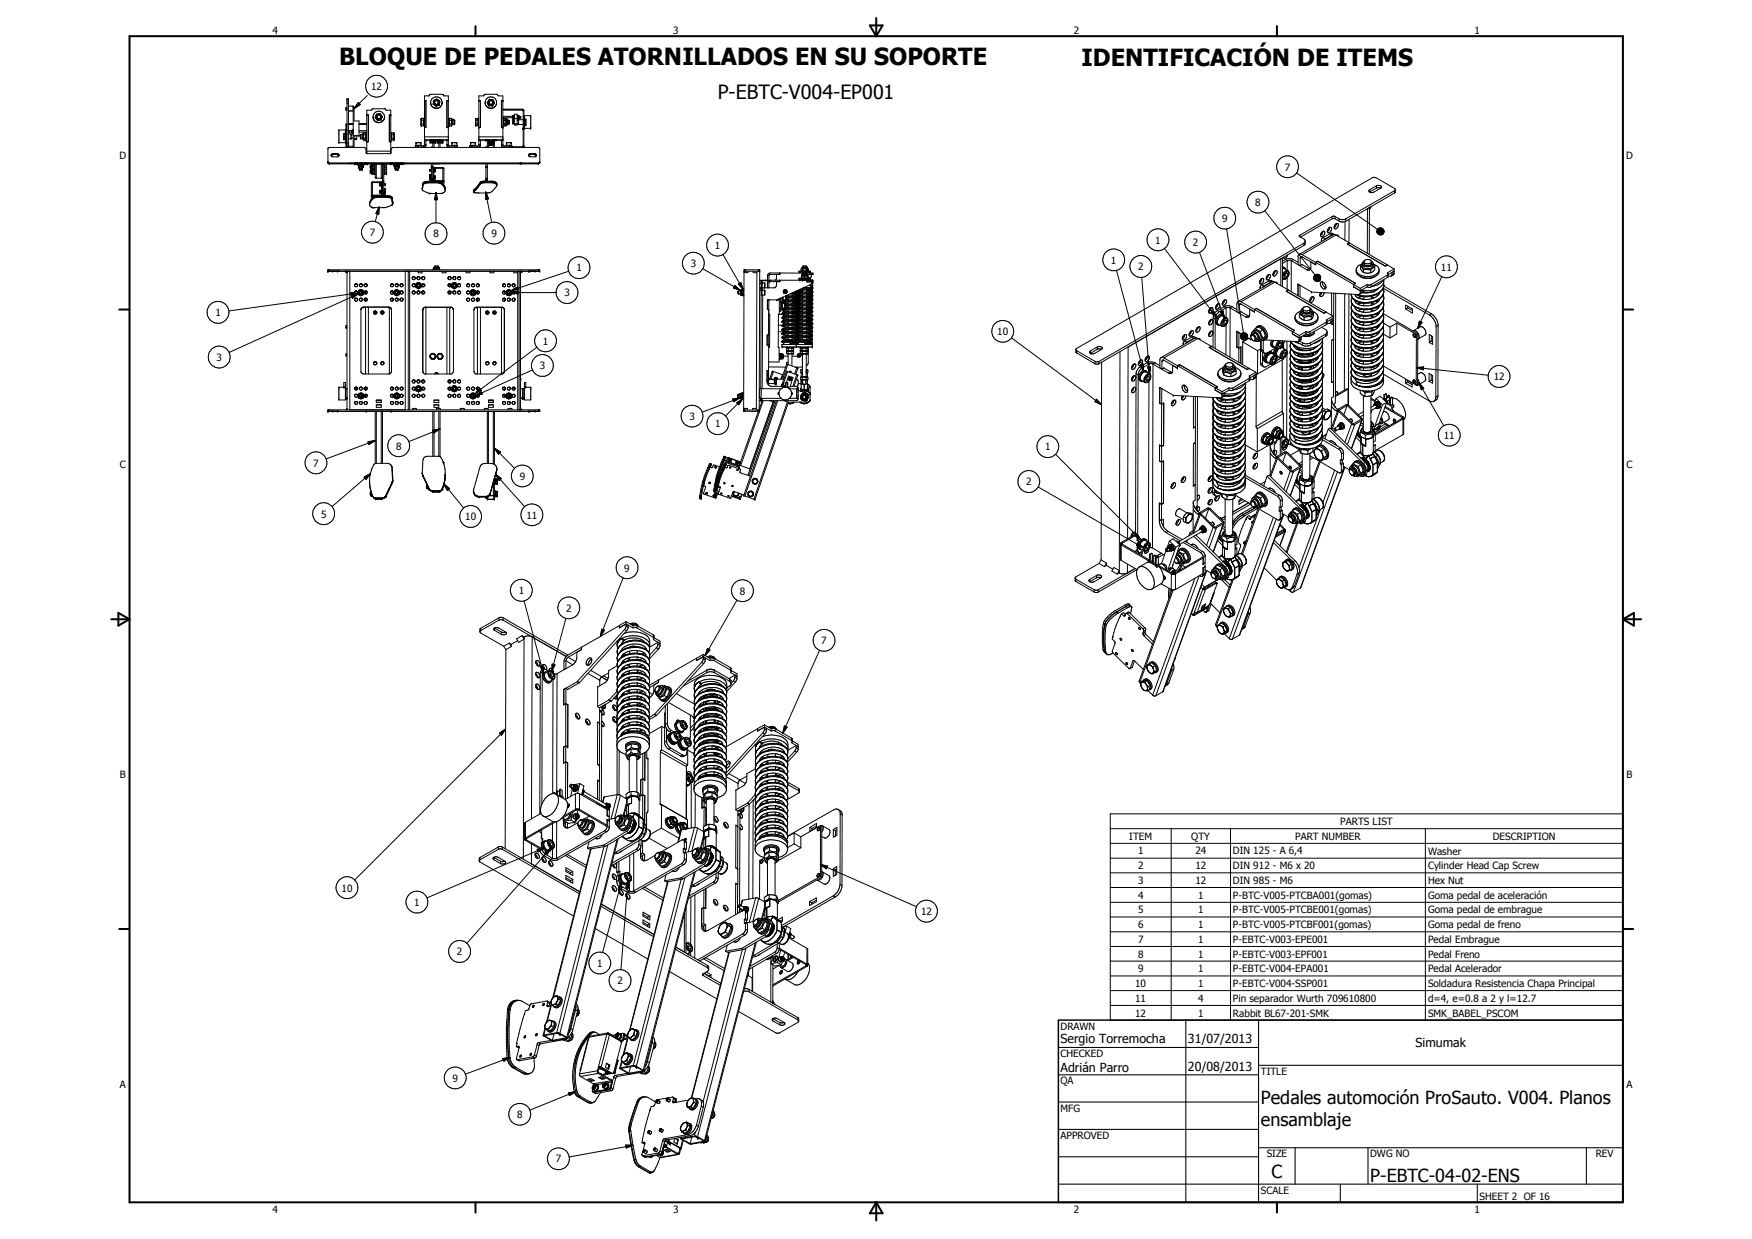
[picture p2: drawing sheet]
<svg xmlns="http://www.w3.org/2000/svg" width="420mm" height="297mm" viewBox="0 0 420 297" stroke-linecap="round" stroke-linejoin="round" font-family="sans-serif">
<defs><g id="words">
<g font-size="5.7">
<text x="81.3" y="15.7">BLOQUE DE PEDALES ATORNILLADOS EN SU SOPORTE</text>
<text x="259.3" y="15.7">IDENTIFICACIÓN DE ITEMS</text>
</g>
<text font-size="4.7" x="172.2" y="23.7">P-EBTC-V004-EP001</text>
<g font-size="4.3">
<text x="302.4" y="264.8">Pedales automoción ProSauto. V004. Planos</text>
<text x="302.4" y="269.9">ensamblaje</text>
<text x="304.9" y="282.4">C</text>
<text x="328.6" y="283.3">P-EBTC-04-02-ENS</text>
</g>
<g font-size="3">
<text x="254.3" y="250">Sergio Torremocha</text>
<text x="284.9" y="250.1">31/07/2013</text>
<text x="339.5" y="251.1">Simumak</text>
<text x="254.3" y="257.1">Adrián Parro</text>
<text x="284.9" y="256.7">20/08/2013</text>
</g>
<g font-size="2.4">
<text x="65.4" y="8">4</text>
<text x="161.4" y="8">3</text>
<text x="257.5" y="8">2</text>
<text x="353.6" y="8">1</text>
<text x="89" y="21.6">12</text>
<text x="28.7" y="38">D</text>
<text x="308.1" y="40.9">7</text>
<text x="390" y="38">D</text>
<text x="293.1" y="53.2">9</text>
<text x="301" y="49.4">8</text>
<text x="88.7" y="56.6">7</text>
<text x="104" y="56.9">8</text>
<text x="117.8" y="56.8">9</text>
<text x="171.4" y="59.6">1</text>
<text x="277.1" y="58.4">1</text>
<text x="286.1" y="59">2</text>
<text x="138.2" y="65.1">1</text>
<text x="165.6" y="64.1">3</text>
<text x="266.4" y="63.2">1</text>
<text x="272.9" y="64.8">2</text>
<text x="345.6" y="64.9">11</text>
<text x="135.4" y="71">3</text>
<text x="51.7" y="75.8">1</text>
<text x="130.2" y="82.6">1</text>
<text x="239.2" y="80.3">10</text>
<text x="51.9" y="86.5">3</text>
<text x="129.4" y="88.6">3</text>
<text x="358.2" y="91.2">12</text>
<text x="165.3" y="100.7">3</text>
<text x="95" y="107.8">8</text>
<text x="171.5" y="102.5">1</text>
<text x="250.6" y="108">1</text>
<text x="346.2" y="105.2">11</text>
<text x="28.8" y="112.2">C</text>
<text x="75.1" y="111.8">7</text>
<text x="390" y="112.2">C</text>
<text x="124.7" y="115">9</text>
<text x="246.1" y="116.4">2</text>
<text x="77" y="124.1">5</text>
<text x="111.6" y="124.8">10</text>
<text x="126.3" y="124.3">11</text>
<text x="149.7" y="137">9</text>
<text x="124.4" y="142.4">1</text>
<text x="177.4" y="142.5">8</text>
<text x="135.8" y="146.7">2</text>
<text x="197" y="154.4">7</text>
<text x="28.8" y="186.5">B</text>
<text x="390.1" y="186.5">B</text>
<text x="321.4" y="197.8">PARTS LIST</text>
<text x="270.8" y="201.3">ITEM</text>
<text x="285.7" y="201.3">QTY</text>
<text x="310.6" y="201.3">PART NUMBER</text>
<text x="358" y="201.3">DESCRIPTION</text>
<text x="272.9" y="204.9">1</text>
<text x="272.9" y="208.4">2</text>
<text x="286.7" y="204.9">24</text>
<text x="286.7" y="208.4">12</text>
<text x="295.7" y="204.9">DIN 125 - A 6,4</text>
<text x="295.7" y="208.4">DIN 912 - M6 x 20</text>
<text x="342.5" y="204.9">Washer</text>
<text x="342.5" y="208.4">Cylinder Head Cap Screw</text>
<text x="81.9" y="213.7">10</text>
<text x="272.9" y="211.9">3</text>
<text x="272.9" y="215.4">4</text>
<text x="286.7" y="211.9">12</text>
<text x="287.3" y="215.4">1</text>
<text x="295.7" y="211.9">DIN 985 - M6</text>
<text x="295.7" y="215.5">P-BTC-V005-PTCBA001(gomas)</text>
<text x="342.5" y="211.9">Hex Nut</text>
<text x="342.5" y="215.6">Goma pedal de aceleración</text>
<text x="99.3" y="217.2">1</text>
<text x="220.9" y="219.3">12</text>
<text x="272.9" y="218.9">5</text>
<text x="287.3" y="219">1</text>
<text x="295.7" y="219">P-BTC-V005-PTCBE001(gomas)</text>
<text x="342.5" y="219">Goma pedal de embrague</text>
<text x="272.9" y="222.5">6</text>
<text x="272.9" y="226">7</text>
<text x="287.3" y="222.5">1</text>
<text x="287.3" y="226.1">1</text>
<text x="295.7" y="222.5">P-BTC-V005-PTCBF001(gomas)</text>
<text x="295.7" y="226.1">P-EBTC-V003-EPE001</text>
<text x="342.5" y="222.5">Goma pedal de freno</text>
<text x="342.5" y="226.1">Pedal Embrague</text>
<text x="109.6" y="229">2</text>
<text x="143.2" y="231.8">1</text>
<text x="272.9" y="229.6">8</text>
<text x="272.9" y="233.1">9</text>
<text x="287.3" y="229.6">1</text>
<text x="287.3" y="233.1">1</text>
<text x="295.7" y="229.6">P-EBTC-V003-EPF001</text>
<text x="295.7" y="233.1">P-EBTC-V004-EPA001</text>
<text x="342.5" y="229.6">Pedal Freno</text>
<text x="342.5" y="233.1">Pedal Acelerador</text>
<text x="148.1" y="236">2</text>
<text x="272.2" y="236.6">10</text>
<text x="287.3" y="236.6">1</text>
<text x="295.7" y="236.6">P-EBTC-V004-SSP001</text>
<text x="342.5" y="236.6">Soldadura Resistencia Chapa Principal</text>
<text x="272.2" y="240.2">11</text>
<text x="272.2" y="243.7">12</text>
<text x="287.3" y="240.2">4</text>
<text x="287.3" y="243.7">1</text>
<text x="295.7" y="240.2">Pin separador Wurth 709610800</text>
<text x="295.7" y="243.7">Rabbit BL67-201-SMK</text>
<text x="342.5" y="240.2">d=4, e=0.8 a 2 y l=12.7</text>
<text x="342.5" y="243.7">SMK_BABEL_PSCOM</text>
<text x="254.3" y="246.8">DRAWN</text>
<text x="254.3" y="253.4">CHECKED</text>
<text x="302.4" y="257.7">TITLE</text>
<text x="28.8" y="260.7">A</text>
<text x="108.5" y="259.3">9</text>
<text x="254.3" y="260">QA</text>
<text x="390" y="260.7">A</text>
<text x="124" y="268.1">8</text>
<text x="254.3" y="266.5">MFG</text>
<text x="254.3" y="273.1">APPROVED</text>
<text x="133.3" y="278.7">7</text>
<text x="303.8" y="277.5">SIZE</text>
<text x="328.6" y="277.5">DWG NO</text>
<text x="382.7" y="277.4">REV</text>
<text x="302.4" y="286.2">SCALE</text>
<text x="354.8" y="287.7">SHEET 2 OF 16</text>
<text x="65.4" y="290.7">4</text>
<text x="161.4" y="290.7">3</text>
<text x="257.5" y="290.7">2</text>
<text x="353.6" y="290.7">1</text>
</g>
</g></defs>
<g fill="none" stroke="#000" stroke-width=".24">
<path d="M78.6 38.8h.1M78.6 38.9h.1M78.6 38.9l.3 .2h50.3l.2-.2M79 39.1h.1M79 39.2h.1M79.4 37.3l.3-.3h1.3l.3 .3M79.8 36.9h.1M79.8 37h.1M79.8 36.9a.37 .37 0 0 0-.4 .3 .37 .37 0 0 0 .3 .4h1.4a.37 .37 0 0 0 .2-.4 .37 .37 0 0 0-.4-.3M79.8 36.9h1.1M80.9 36.9h.1M80.9 37h.1"/>
<path d="M81.3 34.2h.1M81.3 34.2h1.5M82.5 33.3h.1M82.5 32.8h.1M82.5 32.3h.1M82.5 32.8h.3M82.5 33.3h.3M82.5 33.4h.3M82.5 32.3h.3M82.5 32.7h.3M82.5 32.2h.3M82.5 33.2h.3"/>
<path d="M82.8 32.8h.1M82.8 32.3h.1M82.8 33.3h.1M82.8 34.2h.1M82.8 31.2v3M83 32h-.5v1.4h.5M83 31.2h-1.7v3M83 30h.1M83 26.2h.1M83 25.8h.1M83 25.8v.4M83 26.2h.2"/>
<path d="M83 25.8h.2M83.1 30v5.3M83.1 31.2h.1M83.1 32.1h.1M83.1 33.3h.1M83.2 23.7h.1M83.2 23.7v11.6M83.2 29.6l-.2 .3v5.4M83.2 24.8h.4M83.2 34.2h.4M83.2 23.7h.4M83.2 29.8l-.1 .2"/>
<path d="M83.5 39.1l.3 .1M83.6 23.7h.1M83.6 23.7v11.6M83.6 35.1h1.1M83.6 26.6h1.1M83.6 29.6h1.1M83.6 29.8h1.1M83.6 32.1h.6M83.6 33.3h.6M83.6 25.4h1.1M83.7 31.7h.1M83.7 31.3h.1"/>
<path d="M83.7 31.3v.4M83.7 31.3h.7M83.7 31.7h.7M83.9 39.1v.1M84.2 32.1h.1M84.2 33.3h.1M84.2 32.3h.5M84.2 32.1v1.2M84.2 33.1h.5M84.4 31.2h.1M84.4 31.7h.1M84.4 31.2v.5"/>
<path d="M84.4 31.2h.2M84.5 31.2h.1M84.5 31.7h.1M84.5 31.2v.5M84.5 31.7l.1 .2M84.6 31.7v.1M84.6 31.9h.1M84.6 31.7h.1M84.6 31.1v.1M84.6 31.2v.5M84.6 31.8v.1M84.6 31.1l-.1 .1"/>
<path d="M84.6 31.1h.1M84.6 31.3h.1M84.7 25.4h.1M84.7 25.7h.2v3.3h1.2v3.6M84.7 25.4v9.9M85 39.2h.1M85 39.2h.8M85.1 33.2l.3 .1zM85.5 32.6v.8h-.6M85.8 39.2h.1M85.9 39.3h.1M85.9 39.2h.1"/>
<path d="M85.9 39.4h.1M85.9 39.2v.2M85.9 39.2h8.4M85.9 39.3h1.3M85.9 24.6l.5 .5-1.5 .9zM86 39.8h.1M86 39.4h.1M86 39.4l.1 .5M86 39.4h.6M86 39.8h1.1M86 39.7h.6M86.1 39.8h.1"/>
<path d="M86.1 39.3h.1M86.1 39.8v.3M86.1 39.3l-.1 .1M86.1 32.6h.1M86.1 29.6h1.9M86.1 29.8h1.9M86.1 31.3h1.9M86.1 31.7h1.9M86.1 32.6h-1.2v2.7M86.2 39.2h.1M86.4 33.1h.1M86.5 33.1h.1"/>
<path d="M86.5 32.3h.1M86.5 33.1h.4M86.5 32.3h.4M86.5 32.3v.8M86.5 32.3l-.1 .8M86.6 39.4v.3M86.6 39.4h.5M86.6 39.7h.5M86.9 39.2h.1M86.9 32h.1M86.9 32v1.4h.3l.1 .2M86.9 32h.3"/>
<path d="M87.1 39.3v.1M87.1 39.8h.1M87.1 39.4h.1M87.1 39.8v.3h-.2M87.1 39.4v.5M87.2 32h.1M87.2 32.1l.1 .2M87.2 32.9l.1 .2M87.2 39.4h.1M87.2 39.2v.2M87.2 39.2h7.2M87.3 33.6h.1"/>
<path d="M87.3 33.6h.4M87.3 31.8v1.8M87.3 33.1l-.1 .1M87.3 32.3l-.1 .2M87.3 31.8l-.1 .2M87.3 33.1h.4M87.3 31.8h.4M87.3 32.3h.4M87.3 39.2h.1M87.7 33.6h.1M87.7 32.3v.8M87.7 31.8v.2"/>
<path d="M87.7 33.1v.1M87.7 31.8l.1 .2M87.7 33.2v.1M87.7 33.2h.1M87.7 32v.3M87.7 33.3v.3M87.8 31.8h.1M87.8 31.8v1.8h.2M87.8 33.4l-.1 .2M87.8 31.8h.2M88 34h.1M88 27.6h.1"/>
<path d="M88 36.8l-.2-.2v-.8l-.4-.5h-8.5l-.2 .2-.1 3.5 .2 .2h7.1M88 36.8h5.6l.2-1.2 .4-.3h35l.2 .4v3.2M88 27.6h.3v6.4h-.3M88 34h.3M88 36.2h5.7M88 39.2h.1M88.1 22.9l-3.2 3.1M88.8 39.8h.1M88.8 39.8v.6M88.8 39.7h.1M88.8 39.7v.7M88.8 39.7v.1"/>
<path d="M88.8 39.7h.3M89.4 39.4v.4M89.4 39.8v.6M89.4 39.4h.3M89.4 39.4v.1M89.4 39.8h.3M89.5 28h.1M89.7 39.4v.4M89.7 39.4l.1 .1M89.7 39.8v.6M90 28.2h.1M90 39.2v3.4l1.5 .1 .2-.2"/>
<path d="M90 28.2l.5 .6M90 39.3h-.2v2.5h.2M90.2 28h.1M90.2 39.2h.1M90.2 39.2v3.5M90.2 28.4l.3 .2M90.4 28h.1M90.4 28l.1 .3M90.5 28.3l.1 .1M90.5 28.3l.2 .1M90.5 28.6l.9 .1M90.5 28.8h.1"/>
<path d="M90.6 28.4l.4 .1M91.3 28.2l-.3 .3M91.3 28h.1M91.3 28l-.4 .5M91.3 28v.1M91.3 28l-.5-.4-.4 .4M91.3 27.6a.68 .68 0 0 0-.8-.1 .68 .68 0 0 0-.3 .9M91.3 27.6l.2 .4M91.4 28.7h.1M91.4 27.6l.3 .3M91.4 27.6l-.4-.4a1 1 0 0 0-1 1M91.4 39.2h.1"/>
<path d="M91.4 39.2v3.5M91.5 28.2l-.3 .4M91.5 28h.1M91.5 28l-.2 .5-.8 .3M91.7 27.9h.1M91.7 27.9l-.3 .8M91.7 39.2v7.7M91.7 39.5h.3M92 39.2v7.7M92 39.3h.2v2.5h-.2M92.2 28h.1M92.2 39.5h.5"/>
<path d="M92.7 39.4h.1M92.7 39.4h-.4v2.3h.4M92.7 39.4v.1M92.7 39.5h.1M92.7 39.4v2.3M92.7 39.5v2.2M93.2 39.2h.1M93.4 34h.3M93.6 39.2h.1M93.7 34h.1M93.7 27.6h.1M93.7 36.7v-10.3h-1.1l-.3-.3h-2.9l-.3 .3h-1.1v10.4"/>
<path d="M93.7 27.6h-.3v6.4h.3M93.7 31.8h.2M93.9 39.2h.1M93.9 31.8h.1M93.9 31.8v1.8h-.2M93.9 33.4h.1M93.9 32h.1M94 33.1h.4M94 32.3h.4M94.3 39.2h.1M94.4 39.4h.1M94.4 33.6h.1"/>
<path d="M94.4 39.4v-.2h1.4v.2M94.4 31.8v1.8M94.4 31.8h-.4v1.8h.4M94.4 39.3h1.4M94.4 39.4h.2M94.4 31.8l.1 .2M94.5 33.4h.1M94.5 32h.1M94.5 32v1.4M94.5 33.4l-.1 .2M94.6 39.8h.1M94.6 39.4h.1"/>
<path d="M94.6 39.4v.5M94.6 39.4h.6M94.6 39.8h1.1M94.6 39.7h.6M94.6 39.3h.1M94.6 39.8v.3M94.6 39.3v.1M95.2 39.4h.5M95.2 39.7h.5M95.2 39.4v.3M95.5 39.2h.1M95.7 39.9h.1"/>
<path d="M95.7 39.3v.1M95.7 39.8h.1M95.7 39.4h.1M95.7 39.4v.7M95.8 39.4h.1M95.9 39.2h.8M96.7 39.2h.1M97.2 39.1v.1M97.6 39.1l-.2 .1M99.8 34.2h.1M99.8 34.2v.6M99.8 34.2h1.1"/>
<path d="M99.8 34.2h1.1v.6M99.9 34.2h.1M100.3 35v.3M100.9 34.2h.1M101 28.5h.1M101 30h.1M101 29.5v.1M101 28.7v.1M101 30v.1M101 34.8h.1M101 30.1h.1M101 28.4h.5v1.7h-.5z"/>
<path d="M101 34.8v.2M101 28.8h.5M101 34.8h-1.4v.2M101 29v.1M101.4 35v.3M101.5 28.6h.1M101.5 29.9h.1M101.5 28.4l-.5 .1M101.5 29.7l-.5 .1M101.6 28.4h.1M101.6 28.4h.2M101.6 28.4v1.8h.2"/>
<path d="M101.8 30.5h.1M101.8 24.1h.1M101.8 33.5h.1M101.8 34.7l-.3 .3h-1.9v.3M101.8 24.1h.3v6.4h-.3M101.8 34.7h.3M101.8 33.5h5.7M101.8 32.8h5.7M102.1 33.5h.1M102.1 33.5v1.4l-.3 .4M102.1 34.8l-.6 .5M102.1 33.6h1"/>
<path d="M103 22.8l-.1 .2h-1.1v11.7M103 22.8l.3-.2h2.7l.5 .4M103 22.8l-.2 .2M103.2 34.2h.1M103.2 34.2h1.3M103.3 24.6h.1M103.3 33.8h.1M103.5 33.8v.4M103.5 39.2v4.3M103.5 34.2h-.1M103.5 34.2h.2M103.8 34.2v1.1"/>
<path d="M103.8 39.2v4.3M103.8 35.3h-.3M103.9 24.9l.1 .1M104 39.2v.1M104 25l.2 .2M104 24.6h.1M104 24.7l.2 .4M104.1 34.2v1.1M104.1 39.2v.1M104.1 33.8v.4M104.1 34.2h.1M104.1 34.2h-.1"/>
<path d="M104.2 33.5h.1M104.2 24.6h.1M104.2 24.7a.46 .46 0 0 0 .7 .3 .46 .46 0 0 0 0-.8 .46 .46 0 0 0-.7 .3v.3l.3 .2 .5-.1M104.2 25.2l.4 .2M104.3 33.8h.1M104.3 25.1l.6 .1M104.5 33.8h.1M104.5 33.6h.1M104.5 34.2h.1M104.5 33.6v.6M104.5 33.6h.3M104.5 33.8h-1.3v.4"/>
<path d="M104.6 25.4h.1M104.8 33.8h.1M104.8 33.6h.1M104.8 34.2h.1M104.8 33.6v.6M104.8 34.2h1.3M104.8 33.8h1.4M105 33.8h.1M105.1 24.6h.1M105.1 24.7v.1M105.1 25.1l-.1 .1M105.2 33.8v.4"/>
<path d="M105.2 34.2h-.1M105.2 34.2h.2M105.2 34.2v1.1M105.2 39.2v.1M105.3 24.6h.1M105.3 24.7v.1M105.4 25.1h.1M105.4 39.2l-.1 .1M105.4 25.1l-.8 .3M105.4 24.2h.1M105.4 24.2v.9M105.4 24.2a.89 .89 0 0 0-1.4-.2l-.1 .9"/>
<path d="M105.5 34.2v1.1M105.9 33.5h.1M105.9 34.2h.1M105.9 34.2h-.2M105.9 33.8v.4M106 33.8h.1M106 24.6h.1M106.1 34.2h.1M106.2 33.8h.1M106.2 33.6h.1M106.2 34.2h.1M106.2 33.6v.6"/>
<path d="M106.2 33.6h-3.1v.2h1.4M106.2 33.6h1M106.2 34.2h-.1M106.3 22.8l.1 .2h1.1v11.8l.3 .2h1.9M107.2 33.5h.1M107.2 33.5v1.3l.3 .5M107.5 30.5h.1M107.5 24.1h.1M107.5 33.5h.1M107.5 24.1h-.3v6.4h.3M107.5 34.7h-.3l.1 .3 .5 .3M107.5 28.4h.2"/>
<path d="M107.7 28.4h.1M107.7 29.9l.1 .2M107.7 28.4v1.8h-.2M107.8 28.5v-.1l.5 .1M107.8 28.4v.4M107.8 29.8v.3M107.8 30.1h.1M107.8 28.8v.9M107.8 28.8h.4M107.8 28.4h.4M107.8 28.4l-.1 .2M107.8 28.4h.1"/>
<path d="M107.8 29.7v.1M107.8 29.7h.4M107.8 30.1h.4M107.9 35v.3M108.2 30.1h.1M108.2 29.8v.3M108.2 28.4l.2 .2M108.2 28.4h.1M108.2 28.4l.1 .1M108.3 34.8h.1M108.3 28.5l-.1 1.3M108.3 34.8v.2"/>
<path d="M108.3 34.8h1.3M108.4 28.6h.1M108.4 28.6v1.3M108.4 34.8v-.6h1.1v.6M108.4 28.6h.2M108.4 29.9l-.2 .2M108.4 34.2h.1M108.4 34.2h1.1M108.5 34.2h.1M108.6 28.6h.1M108.6 28.6v1.3h-.2M108.6 28.8h.4"/>
<path d="M108.6 29.7h.4M109 28.8h.1M109 29.7h.1M109 28.8v.9M109 35v.3M109 28.8v.1M109 28.9h.1M109 29.6h.1M109 28.9v.7M109 29.6v.1M109.4 34.2h.1M109.5 34.2h.1"/>
<path d="M109.6 34.8h.1M109.6 34.8l.1 .5M109.7 35h.1M112.7 35.1h.1M112.7 35.1v.2M112.7 35.1h1.8M112.7 35.1v-.3h1.4v.3M112.8 34.2h.1M112.8 34.2h1.2M112.9 34.2h.1M113.4 35.1v.2M113.9 34.2h.1"/>
<path d="M114 34.2h.1M114 34.2v.6M114 34.2h-1.2v.6M114.1 30h.1M114.1 30v.1M114.1 29.5v.1M114.1 28.7h.1M114.1 30.1h.1M114.1 28.4v1.7M114.1 29.7h.5M114.1 28.4h.5v1.7h-.5M114.1 28.8h.5"/>
<path d="M114.1 28.4v.1M114.1 29.8h.1M114.1 29h.1M114.5 35.1v.2M114.5 35.1l.3-.3v-11.8h1.2l.4-.4h2.7l.4 .4h1.1v11.8l.3 .3M114.6 28.6h.1M114.6 29.9h.1M114.8 30.5h.1M114.8 24.1h.1M114.8 33.5h.1M114.8 24.1h.4v6.4h-.4M114.8 34.7h.4l-.2 .5-.3 .1"/>
<path d="M114.8 33.5h5.8M114.8 32.8h5.8M114.8 28.3h-.1v1.9h.1M115.2 33.5h.1M115.2 33.5v1.3l-.3 .5M115.2 33.6h5.1M116.4 24.6h.1M116.5 33.5h.1M116.5 33.6h.1M116.5 33.6h.8M116.5 35.2h.1M116.5 35.2v.1"/>
<path d="M116.5 39.2v4.2M116.5 35.2h.4M116.5 40h.4M116.9 24.5l.4 .8M116.9 33.6v1.7M116.9 39.2v4.2M116.9 24.5l.1-.2a.76 .76 0 0 1 1.3-.3l.3 .6M116.9 24.5l.1 .3M117 24.7v.2M117 24.6h.1M117 33.6h.1M117 33.8h.1"/>
<path d="M117 33.6v.2M117 24.6a.68 .68 0 0 1 .7-.7 .68 .68 0 0 1 .7 .6 .68 .68 0 0 1-.6 .8h-.5M117 24.6l.5 .6M117 33.8h1.4M117.1 33.8h.1M117.1 34.2v1.1M117.1 34.2h1.2M117.1 34.2l.1 .3h1M117.1 33.8v.4M117.1 33.8l.2 .1M117.2 33.8h-.1M117.3 33.5h.1"/>
<path d="M117.3 33.6h.1M117.3 24.6h.1M117.3 25.3h.1M117.3 25l.2 .2M117.3 24.6a.47 .47 0 0 1 .4-.5 .47 .47 0 0 1 .5 .5M117.3 24.6v.2M117.3 33.9v.3M117.3 34.2h.1M117.3 34.2h.2M117.3 33.9h.7M117.3 24.8l.4 .3M117.4 34.7h.1"/>
<path d="M117.4 34.7h.7M117.4 34.7l.1 .1M117.4 34.5v.2M117.5 34.8h.1M117.5 25.2l.1 .1M117.7 25.3l.4 .1M117.9 25l-.2 .1M118 34.2h.1M118 34.2h-.2M118 33.9v.3M118.1 34.7h.1M118.1 34.5h.1"/>
<path d="M118.1 34.7l-.6 .1M118.1 34.5v.2M118.1 25.4h.1M118.1 24.8l-.2 .2M118.1 24.8l-.1 .1M118.2 24.6h.1M118.2 24.6l-.1 .2M118.2 33.6h.7M118.2 34.5h.1M118.2 34.2h.1M118.2 33.8h.1M118.2 34.2v.3"/>
<path d="M118.2 33.8l.2 .1M118.3 33.8l-.3 .1M118.3 34.2v1.1M118.4 33.8v.1M118.4 24.6h.1M118.4 33.6h.1M118.4 33.8h.1M118.4 33.6v.2M118.4 33.9v.3M118.4 34.2h-.2M118.4 34.2h-.1M118.6 24.6h.1"/>
<path d="M118.6 33.6v1.7M118.6 24.6l-.5 .8M118.9 33.6h.1M118.9 33.5h.1M119.1 24.6h.1M120.3 33.5h.1M120.3 33.5v1.4l.3 .4M120.3 34.8l.5 .5M120.3 34.7h.3M120.6 30.5h.1M120.6 24.1h.1M120.6 33.5h.1"/>
<path d="M120.6 24.1h-.3v6.4h.3M120.6 26.3l4.8 .1M120.6 26.4h4.8M120.6 26.2h4.7M120.6 28.3h.2v1.9h-.2M120.6 28.2h2.5M120.8 29.9l.1 .2M120.9 28.4v.4M120.9 28.7h.1M120.9 30v.1M120.9 30.1h.1M120.9 29.7v.3"/>
<path d="M120.9 28.4h.1M120.9 28.8v.9M120.9 28.4l-.1 .2M120.9 29.7h.4M120.9 30.1h.4M120.9 28.8h.4M120.9 28.4h.4M120.9 35.1v.2M120.9 35.1h1.9M121.3 30.1h.1M121.3 28.4v1.7M121.3 28.4h.1"/>
<path d="M121.3 28.4l.1 .2M121.4 28.6h.3v1.3h-.3M121.4 28.6v1.3M121.4 29.9l-.1 .2M121.4 34.2h.1M121.4 34.2v.6M121.4 34.2h1.2M121.5 34.2h.1M121.5 34.2h-.1M121.5 34.2h1.1v.6M121.7 28.8h.3M121.7 29.7h.3"/>
<path d="M122 28.8h.1M122 29.7h.1M122 28.8v.9M122.1 35.1v.2M122.5 34.2h.1M122.6 34.2h.1M122.7 34.8h.1M122.7 34.8l.1 .5M122.7 34.8h-1.4v.3M122.8 35.1h.1M122.9 28.3h.1M122.9 27.8h.1"/>
<path d="M122.9 27.8v.5M122.9 28.3l.1 .1M123 27.8h.1M123 28.4h.1M123 28.3h.1M123 27.7h.1M123 27.7v.7M123 27.7l-.1 .1M123 29.2h.1M123 29.6h.1M123 29.2h.2l-.2 .1v.3M123 29.6h.3"/>
<path d="M123.1 27.8h.1M123.1 28.3h.1M123.1 28.4h.1M123.1 27.9h-2.5M123.1 27.7v.7M123.1 27.7l.1 .1M123.2 28.1h.1M123.2 27.7h.1M123.2 27.7v.7h1.1M123.2 28.3l-.1 .1M123.3 27.7h.1M123.3 28.4h.1"/>
<path d="M123.3 27.7v.7M123.3 28.1h-.1M123.3 27.4h.7v2.6h-.7zM123.3 28.9h-.3v.3M123.3 27.7h-.1M123.5 29.8h.4zM124 29.6h.4M124 28.9h.4M124 27.7h.3M124.1 28.4h.1M124.1 27.7h.1M124.1 28.3h.1"/>
<path d="M124.1 27.8h.1M124.1 27.8l.1 .1M124.1 28.2h.1M124.1 27.7v.7M124.1 27.7v.1M124.1 28.3l.1 .1M124.2 28.4h.1M124.2 28.2h.1M124.2 27.9h.1M124.2 28.2l-.1 .1M124.2 27.9l-.1 .1M124.3 28.4h.1"/>
<path d="M124.3 27.7v.7M124.3 28.2v.1M124.3 27.9v.1M124.3 27.7l.1 .1M124.3 27.8v.1M124.3 28.2h.1M124.4 28.7h.1M124.4 28.3h.1M124.4 27.8h.1M124.4 28.7h1.1M124.4 28.7v1.1h1.1M124.4 28.3l-.1 .1"/>
<path d="M124.5 39.1v.1M124.5 28.3h.1M124.5 27.8h.1M124.5 28.2h.4M124.5 27.9h.4M124.5 27.8v.5M124.8 39.1h.1M124.8 39.2h.1M124.8 39.1v.1M124.9 27.9h.1M124.9 28.2h.1M124.9 27.9v.3"/>
<path d="M125.2 39.1v.1M125.3 30.8h.1M125.3 26.2l.3 .2v8.7l-.2 .2 .2-.2M125.3 26.2v.2M125.3 35.2v.1M125.3 30.8h.2M125.4 26.4h.1M125.4 26.5h.1M125.4 26.4v.1M125.5 30.7l-.2 .1M125.5 35h.1M125.5 35l-.1 .2h-2.6"/>
<path d="M125.5 26.5v8.5M125.5 26.5h.1M125.6 35h.1M125.6 28.5h.2M125.6 30.8h.2M125.6 30.7l1.7 .1M125.6 30h.2M125.8 30.8h.1M125.8 30h.1M125.8 29.8h.1M125.8 28.7h.1M125.8 27.7h.1"/>
<path d="M125.8 27.7v3.1M125.8 28.5h.3v1.5M125.8 27.7h1.5v3.1M125.8 29.6h.3M125.8 30h.3M125.8 28.6h.3M125.8 29.8h.3M125.8 28.7h.3M125.8 29.2h.3M125.8 29.3h.3M125.8 29.1h.3M126.1 30h.1"/>
<path d="M126.1 28.7h.1M126.1 29.8h.1M126.8 37.3l.2-.3h1.3l.3 .3M127.1 36.9h.1M127.1 37h.1M127.1 36.9a.37 .37 0 0 0-.3 .3 .37 .37 0 0 0 .2 .4h1.4a.37 .37 0 0 0 .2-.4 .37 .37 0 0 0-.3-.3M127.1 36.9h1.2M127.3 30.8h.1M128.3 36.9h.1M128.3 37h.1M129.1 39.1h.1M129.1 39.2h.1"/>
<path d="M129.4 38.8h.1M129.4 38.9h.1M129.4 38.8l-.2 .4h-33.4M86.1 40h.1M86.1 40.1h.1M86.1 40h1h-.2M86.2 40.6l.1 .1M86.2 40v.6M86.2 40.6h.7M86.3 40.6h.1M86.3 40.7h.1M86.3 40.7h.5"/>
<path d="M86.8 40.6h.1M86.8 40.7h.1M86.9 40.5h.1M86.9 40.6h.1M86.9 40v.6M86.9 40.5l-.6 .1M86.9 40.5l-.1 .1M86.9 40.6l-.1 .1M88.8 40.8h.1M88.8 41.3h.1M88.8 40.8v.5M88.8 41.3v.1"/>
<path d="M88.8 41.4h.1M88.8 40.7v.7M88.8 40.7h.3M88.8 40.4h.3M88.8 41.4h.3M88.8 40.7v.1M89 47.9a1.08 1.08 0 0 0 0 1.7l.3 .1M89 47.9l-.2 .4M89.1 43.9v3.9M89.1 40.5h.1M89.1 41.6h.1M89.1 41.6v-2.1h.3v2.1"/>
<path d="M89.1 40.5h.3M89.1 41.6h.3M89.2 46.9h.1M89.2 46.9h1M89.2 43.8h2.3M89.2 43.8l-.1 .1M89.3 43.6v3.9M89.3 43.6h1.8M89.3 43.6l-.2 .3M89.3 49.7h.1M89.4 40.5h.1M89.4 41.6h.1"/>
<path d="M89.4 40.5v.1M89.4 40.6h.3M89.4 41.6l.3 .1M89.4 40.6v.2M89.4 49.7v.1M89.4 49.8h.1M89.4 40.4v.2M89.4 40.4h.3M89.4 41.4v.2M89.4 40.8v.6M89.4 41.4h.3M89.4 40.8h.3"/>
<path d="M89.7 47.3v.2M89.7 47.5l.4-.2h2.9l.6 .2 .4 .3M89.7 47.5l-.8 .8-.3 .6M89.7 47.3l.4-.2h3l1 .4M89.7 47.3l-.7 .6M89.7 40.4v.1M89.7 40.8v.6M89.7 41.4v.3M89.7 47.1h-.4l-.2-.2h4l.9 .3 .1 .4M89.7 47.1l-.7 .8M89.7 40.5v.3M89.7 47.1v.1"/>
<path d="M89.8 40.6h-.1M89.8 40.7h.1M89.8 40.7h.2M89.8 41.6l-.1 .1M89.9 46.9l-.2 .2M90.2 46.9h.1M90.2 47.1v.2M90.3 46.9v.2M90.3 46.9h.1M90.9 49.6l-.1 1.8-.6-.2zM90.9 49.6l-.9 3.5M91.1 46.2h.1"/>
<path d="M91.1 43.9h.1M91.1 44.5h.1M91.1 43.6l.2 .1M91.1 43.6v.1M91.1 43.9v.6M91.2 45.6h.1M91.2 43.9h.1M91.2 45.6v.7h.4M91.2 43.9v.6h.3M91.2 43.9h-.1M91.3 43.7h.1M91.3 43.7l-2.1 .1"/>
<path d="M91.5 43.8v3.1M91.5 45.6h.1M91.5 46.3h.1M91.5 43.9h.1M91.5 44.6h.1M91.5 45.6h-.4v.6M91.6 46.8h.1M91.6 43.7h.1M91.6 46.5h.8M91.6 46.2h.8M91.6 43.6h.4M91.6 43.9h-.4"/>
<path d="M91.6 43.7l-.1 .1M91.6 46.8v.1M91.6 46.8l-.1 .1M91.7 46.8h-.1M91.7 43.5h.1M91.7 46.7h.3M91.7 46.8l-2.6 .1M92 43.5h.1M92 43.5h-.4v3.3M92 45.6h.4M92 40.7h.7M92 45.3h.4"/>
<path d="M92 46.1h.4M92 45.8h.4M92 44.4h.4M92 44h.4M92.2 40.7h.1M92.2 40.5h.1M92.2 41.6h.1M92.3 40.1h.4M92.3 40.6h.4M92.3 41.3h.4M92.4 45.3h.1M92.4 45.6h.1"/>
<path d="M92.4 45.8h.1M92.4 46.1h.1M92.4 44.4h.1M92.4 46.2h.1M92.4 46.5h.1M92.4 44v.4M92.4 45.3v.3M92.4 45.8v.3M92.4 46.2v.3M92.4 44v.1M92.4 49.7v.1M92.7 40.6h.1"/>
<path d="M92.7 41.7h.1M92.8 47.1v.2M92.9 46.9v.2M93 47.1l.5 .1M93.6 47.2l.4 .4M94 47.6l.1 1.3M94 47.6v.2M94 47.8l.1 1.1M94.1 49.1h.1M94.1 47.4v.6M94.1 47.9v1M94.1 49l-1.6 .7-3.1 .1"/>
<path d="M94.1 48.2l.1 .5M94.1 48.9v.1M94.6 40.1h.1M94.6 40h.1M94.6 40h.2M94.6 40h1.1M94.6 40.1h.2M94.8 40.6h.1M94.8 40.5h.1M94.8 40h.1M94.8 40.6l.6 .1M94.8 40v.6"/>
<path d="M94.8 40.5l.1 .1M94.8 40.5l.6 .1M94.8 40.6h.7M95.4 40.7h.1M95.4 40.6h.1M95.5 40v.6M95.5 40.1h.2M95.5 40.6l-.1 .1M95.7 40.1h.1M95.7 40h.1M95.7 40h-.2M101.2 45.3h.1"/>
<path d="M101.3 45.6h.1M101.4 44.2l-.1 1M101.4 44.7l-.2 .4M101.4 43.9v.5M101.4 44.2l.2-.3 .8-.2h3.2l.6 .6 .6 .9M101.4 44.4v.3M102.6 43.5v.4M103.1 40.6h.1M103.1 40.9h.1M103.1 42.8h.1M103.1 43.1h.1M103.1 46.4h.1"/>
<path d="M103.1 40.6v.3M103.1 42.8v.3M103.1 42.7h.1M103.1 42.3h.1M103.1 42.7h.4M103.1 43.1h.8M103.1 42.3v.4M103.1 40.9h.4M103.1 40.6h.4M103.1 42.8h.4M103.2 41.8h.1M103.2 42.2h.3"/>
<path d="M103.2 41.8v.4M103.5 43.2h.1M103.5 40h.1M103.5 42.3h-.4v.4M103.5 43.2h.3M103.5 40h.4M103.5 42.8h.4M103.5 40.2h.4M103.5 41.8h-.4l.1 .4M103.8 43.2h.1M103.8 40h.1M103.8 43.3v.2"/>
<path d="M103.8 43.3l2.7 .1M103.9 40h.1M103.9 40.3h.1M103.9 40l.1 3.4M103.9 40.4h.4M103.9 40.3l2.6 .1M103.9 41.1h.1M103.9 42.2h.4M103.9 42.8h.1M103.9 43.3h-.1M104 43.4v.1M104 43.4h2.3"/>
<path d="M104 40.7h.1M104 40.4h.1M104 42.4h.1M104 42.2h.1M104 42.8h.1M104 42.8h.3M104 40.7l-.1 .1M104 42.4l-.1 .1M104 42.5h-.1M104 41.1h.3M104 40.3v3.2M104.1 40.3l.1-.1h2.1l.2 .2"/>
<path d="M104.1 43.4v.1M104.3 41.1h.1M104.3 42.8h.1M104.3 40.4v.1M104.3 42.2h.1M104.3 40.4v.7M104.3 42.2v.6M104.3 40.5h.1M104.4 40.2v.1M104.4 43.4h.2M104.6 46.1l.3 1.8h-.7zM104.6 46.1v7.3"/>
<path d="M105.1 43.5v.4M105.2 43.4h-.2M105.4 43.7h.1M105.6 43.4l.2 .2M105.8 44.1l1 1.2M105.8 44.1l-.6-.2h-2.8l-.8 .2-.2 .3M105.8 43.6l.4 .5M105.8 43.6v.5M106.2 40.3h.1M106.2 44.1l.5 .7 .1 1-.4 .4-.8 .2-3.1-.2-1.2-.6 .1-1.1M106.2 40.2v3.9M106.3 43.4h.1"/>
<path d="M106.3 43.4l-.1 .2-3.8-.1-.6 .1-.4 .3M106.3 43.4h.2M106.5 40.4v3.9M106.5 43.4l-.1 .2h-.6M113.5 45.8h.1M113.5 45.6h.1M113.6 46h.1M113.6 45.8h-.1M113.6 45.8v.2M114.4 45l-.8 .8M115.1 43.8l.8-.4h2.3l.8 .3a1.08 1.08 0 0 1-.4 1.6l-.2 .2a1.75 1.75 0 0 1-1.7 .8l-2.8-.1-.3-.1v-.5M115.1 44l-.6 .8-.9 1"/>
<path d="M115.1 43.8v.4M115.1 43.8l-1.5 1.8M115.1 44l-.4 .6M115.1 44.2l.6-.3 2.4-.1 .7 .2 .4 .3M115.1 44.2l-1.5 1.8M115.3 43.8l-.2 .2M115.5 43.7l-.2 .1M115.7 43.7l-.4 .1M116 43.6h2.1l.8 .3 .3 .2M116.1 43.6l-.6 .1M116.2 43.4v.4M116.5 46l.7 1.7-.7 .1z"/>
<path d="M116.5 46l1.4 7.3M116.5 40h.1M116.5 42.7h.4M116.5 43.1h.4M116.5 40.1h.4M116.9 40h.1M117.8 43.4v.2M117.8 43.6v.2M279.3 59.6l12.5 16.6M294.2 54.9l4 24.9M303.3 50.5l12.1 15.4M310.9 41.4l19.4 13.6"/>
<path d="M311.6 56.6l.1 .2M311.6 56.5v.1M311.7 56.8l1.3 .9v.8l-.3 .3M311.7 56.4l-.1 .1M311.7 56.4v.4M312.7 58.3v.5M312.7 58.3l-49.1 28.4M312.7 58.8l-49.1 28.4M313 58l-.3 .3M316.8 56l.2 .1M316.9 57.6l.1 .2M317 56.1l-.3 .3"/>
<path d="M317.1 55.5l.3-.1a.8 .8 0 0 1-.4 1.4 .68 .68 0 0 1-.3-.7 .68 .68 0 0 1 .4-.6zM317.2 55.5l-.2 .6M317.3 57l-.4 .3v.6M317.3 57l.5 .3M317.8 57.3l-.2 .2M317.8 57.3v.1M318.7 54.6l.4-.1a.77 .77 0 0 1 .1 .9 .77 .77 0 0 1-.8 .4l-.1-.5zM318.8 54.5a.93 .93 0 0 1-.5 1M318.9 56l.6-.1 .5 .3M318.9 56l-1.6 1M318.9 56l.5 .3M319.4 56.3l-1.6 1"/>
<path d="M319.4 56.3l.5-.1 .5 .1M319.5 51.9h.7M319.5 51.9v.6M319.5 52.5h.7M319.5 51.9l-7.8 4.5M319.5 52.5l-7.6 4.4M319.9 56.2l-8.3 4.8M320.2 51.9v.6M320.2 52.5l.9 .5M320.2 51.9l.9 .6M320.2 53.8l.6-.2a.85 .85 0 0 1-.7 1.3l-.2-.5zM320.4 56.3l3.2 1.9"/>
<path d="M320.4 56.3l-8.1 4.7M320.5 53.6l-.1 .4-.5 .5M320.5 56.4h.3l.2 .3M321.1 52.5l.7 .2 .9-.2M321.1 53l.5 .2 1.1-.2M321.1 52.5v.5M322.6 53.1l-.1 4.5M322.7 52.5v.5M323.5 52.6v5.6M323.6 58.3l-.4 .2 9 5.3M323.6 58.3l9.1 5.2M323.6 58.2v.1"/>
<path d="M323.6 58.2l-.5 .3 9.1 5.3M328.4 49.8v11.2M328.4 49.8l-.5 .2v10.7M328.4 49.8l.5-.3-.5 .8zM328.5 45.5l-.2 .3 .1 .2M328.5 46v.1M328.5 45.5v.5M330.1 45.1h1M330.1 44.5h.9l.3 .2-.2 .4M330.1 44.5l-1.6 1M330.1 45.1l-1.6 .9M330.1 44.5v.6"/>
<path d="M330.1 55.4l1.7 .6-1.6-.4zM330.2 55.6l1.6 .4-1.6-.2zM330.2 55.2l1.6 .8-1.7-.6zM330.2 55.8l1.6 .2zM330.3 55l.1-.1 1.4 1.1zM330.3 55l1.5 1-1.6-.8zM330.3 55.9l1.5 .1-1.4 .1zM330.4 54.9l.1-.1 1.3 1.2zM330.4 56.1l1.4-.1zM330.5 54.8l.2-.1 1.1 1.3zM330.6 56.2l1.2-.2zM330.7 54.7h.2l.9 1.3z"/>
<path d="M330.7 56.3l1.1-.3zM330.9 54.7l.1-.1 .8 1.4zM330.9 56.3l.9-.3zM331 54.6l.2 .1 .6 1.3zM331.1 56.3l.7-.3zM331.1 45.1l-1.9 1-.8-.1M331.2 54.7h.2l.4 1.3zM331.3 56.3l.5-.3zM331.4 54.7l.4 1.3zM331.5 56.2l.3-.2zM331.5 54.8l.3 1.2zM331.7 54.9l.1 1.1z"/>
<path d="M331.8 56l-.2 .1zM331.8 55.1v.9zM331.9 55.6l-.1 .4zM331.9 55.4l-.1 .6zM331.9 55.2l-.1 .8zM334.4 46.3l.2-.2v-.8l-.2-.1-4.4-2.6-.8-.1-71 41-.2 .2v.8l.2 .1M334.4 45.7l-11.7 6.8M334.4 46.3l-11.7 6.7M334.4 45.7v.6M334.6 45.6l-.2 .1M78.6 64.7h.1M78.6 65h.1"/>
<path d="M78.6 65h50.8M78.6 64.7h50.8v.3M78.6 64.7v.3M79 64.7v.3M79.8 65h.1M80.9 65h.1M82.9 65h.1M82.9 65l.3 .4M83 78.5h.1M83 78.5h.2M83.2 65h.1M83.2 65v28.2"/>
<path d="M83.2 78h-.2v.5M83.9 65v33.3M84.1 70.1l1.8 .2-1.7 .6zM84.2 70.5l-29.3 4M84.3 70.9l1.7-.5-1.5 1.1zM84.3 70.9h.1M84.9 70.2l-.8-.1 .2 .7M85.1 71.1l-.6 .4-.1-.3-29.5 13.3M85.3 68.1l-.3 .2 .3 .4 .4-.1v-.4M85.3 69.8l-.3 .4 .5 .3 .3-.5-.3-.2M85.3 71.5l-.3 .2 .2 .4a.35 .35 0 0 0 .5-.1 .35 .35 0 0 0-.2-.5M85.3 71.5h.2l.3 .3"/>
<path d="M85.3 71.5l-.3 .3M85.3 69.8l.4 .1M85.3 69.8h-.1M85.6 68.1l-.5 .1M85.6 68.1l.1 .1M85.6 68.1l.2 .2M85.7 70l.1 .1M85.8 70.3l.2 .3M85.9 70.1h.1M86 70.4h.1M86 69.8h.1M86 69.8l.6-.3 .5 .3v.6"/>
<path d="M86 69.8v.6M86 70.4l.1 .1M86 70.4l-.2 .1M86.1 70.1h.1M86.1 70.3l.1 .2M86.1 70.7l.3 .1M86.1 70.5l.5 .3M86.2 70.1h.1M86.2 70.1l.4-.3 .3 .3M86.2 70.1l.1 .3 .3 .1M86.2 70.5l.2 .1M86.2 70.1l.1 .3h.4"/>
<path d="M86.3 71.5l-.1 .3M86.3 68.1v.1M86.3 71.5h.4l.2 .3M86.3 68.1l-.1 .4 .2 .2 .5-.1-.1-.4M86.4 68.1h-.1M86.6 70.8h.1M86.6 68l.2 .1M86.6 68l-.3 .1M86.6 68v.1M86.6 71.5a.35 .35 0 0 1 .3 .5 .35 .35 0 0 1-.6 .1l-.1-.1 .1-.5M86.7 70.4v-.5l-.3-.1a.34 .34 0 0 0-.1 .4 .34 .34 0 0 0 .3 .3M86.7 68.1h.1"/>
<path d="M86.7 70.4l-.1 .1M86.8 68.1l.1 .1M86.8 68.1l.1 .2M86.8 70.4l-.2 .1M86.9 70.7l-.2 .1M86.9 70.1h.1M86.9 70.1l-.1 .2M86.9 70.1l-.1 .3M87 70.3l-.1 .2M87.1 70.1h.1M87.1 70.2a.54 .54 0 0 0-.4-.6 .54 .54 0 0 0-.6 .3v.5l.2 .2h.5M87.1 70.1l-.4 .5"/>
<path d="M87.1 70.4h.1M87.1 70.4l-.5 .4M87.2 73.6h.1M87.2 70.1h.1M87.2 73.6l-.5 .3-.1 .3v15.1l.5 .4h6.2M87.2 73.6h6M87.2 70.1l-.3 .6M87.4 71.5h.4l.2 .2v.4l-.3 .1-.4-.2zM87.4 68.1v.1M87.4 71.5l-.1 .3M87.5 68.1l-.2 .2 .1 .3 .6 .1M87.6 69.8l-.3 .4 .5 .3 .2-.5-.2-.2"/>
<path d="M87.6 69.8h.2M87.6 69.8h-.2M87.6 68.1h-.1M87.7 69.8v.7M87.7 71.5v.7M87.7 73.6v16.1M87.7 68l.3 .2v.5M87.7 68l-.3 .1M87.7 68l.1 .1M87.8 71.5l.2 .3M87.9 69.8l.1 .2M87.9 68.1l.1 .1"/>
<path d="M88 68.2v.1M88 68.2v.4M88.3 73.6v16.1M89.6 74.8h.7M89.7 74.6l-.1 .2M89.8 74.6l-.2 .2M90 74.6h-.2M90.1 74.6l.2 .2M90.1 74.6h-.4M90.1 74.6l.1 .1M90.2 75.3h-.2M90.3 74.7l.1 .3-.3 .3-.4-.1-.1-.4"/>
<path d="M90.4 75.1h-.7M91.3 74.9h.8M91.5 74.6l-.2 .2 .1 .4M91.6 74.6h.3M91.6 74.6h-.1M91.7 74.5l-.2 .1M91.7 74.5l.2 .1M91.7 74.5l.1 .1M91.9 74.6l.1 .2M91.9 74.6l.1 .5M92 75.1l-.1 .2-.5-.1M92 75.1l-.6 .1"/>
<path d="M93.2 73.6h.1M93.2 73.6a.66 .66 0 0 1 .7 .6v15l-.6 .5M93.4 73.7v16M93.6 68.3l.1 .3M93.7 68.2v.4M93.8 71.5l-.2 .5 .4 .2 .3-.1v-.3M93.8 71.5l-.2 .3M93.8 68.1h.5M93.8 68.1l-.2 .2M93.8 69.8l-.2 .2M93.9 71.5h-.1M93.9 69.8h-.1"/>
<path d="M94.1 69.8v.7M94.1 71.5v.7M94.1 71.5h-.3M94.1 71.5l.2 .2M94.1 71.5l.2 .1M94.1 68.1h.1M94.2 69.8a.38 .38 0 0 1-.1 .7 .38 .38 0 0 1-.5-.5M94.3 69.8h-.4l-.3 .2M94.3 68.1v.1M94.3 69.8v.3M94.3 68.2a.36 .36 0 0 1-.1 .5 .36 .36 0 0 1-.5-.1M94.3 71.6v.2"/>
<path d="M94.3 68.2v.1M94.4 70.1h.1M94.4 70.1l.2 .4M94.5 70.4a.68 .68 0 0 1 .4-.9 .68 .68 0 0 1 .9 .3 .68 .68 0 0 1-.3 .9M94.5 70.4l.3 .3M94.6 70.4h.1M94.6 70.4l.6 .4M94.6 70.1h.1M94.6 70.2l.1 .2M94.7 70.7l.2 .1 .7-.1M94.7 70.4a.6 .6 0 0 1 .2-.8 .6 .6 0 0 1 .8 .2v.6M94.7 70.4l.3 .2"/>
<path d="M94.8 70.1h.1M94.8 70.2l.1 .2M94.8 70.7l.2 .1M94.9 71.6l-.1 .2M94.9 68.2l-.1 .1M94.9 70.4h.4M94.9 71.5v.1M94.9 70.6h.5M95.1 71.5h-.2M95.2 70.8h.1M95.3 71.5h-.4M95.3 71.5l.2 .2"/>
<path d="M95.3 71.5l.2 .1M95.3 68.1h.1M95.4 68.1l.1 .1M95.4 68.1l.1 .3M95.4 70.4h-.5M95.4 68.1l-.2-.1-.4 .3M95.4 70.6l-.2 .2M95.5 68.2v.3a.35 .35 0 0 1-.4 .2 .35 .35 0 0 1-.3-.4M95.5 71.6v.2M95.5 68.2v.1M95.5 70.7l-.2 .1M95.5 70.1h.1"/>
<path d="M95.5 70.1l-.1 .3M95.5 71.8l-.1 .3-.2 .1-.4-.4M95.5 70.1l-.3-.3-.4 .1v.4M95.5 71.8h.1M95.7 70.1h.1M95.7 70l-.5-.5-.6 .3v.6M95.7 70.2l-.4 .4M95.7 70.1l-.3 .5M95.7 70.4h.1M95.7 70.4l-.3 .2M95.8 70.1h.1M95.8 70.1l-.1 .5"/>
<path d="M96 71.7l-.1 .1M96 69.9v.5l.2 .1 .4-.1 .1-.3M96 71.6l-.1 .2M96 71.6v.2M96.1 68.1a.35 .35 0 0 0-.1 .6 .35 .35 0 0 0 .6-.1l.1-.3-.2-.2M96.1 69.8l-.1 .1M96.1 68.1h.4M96.1 71.5l-.1 .1M96.2 68.1h-.1M96.2 69.8h-.1M96.2 71.5h-.1M96.3 68l.3 .1"/>
<path d="M96.4 71.5h-.3M96.4 71.5l.2 .2M96.4 71.5l.2 .1M96.5 69.8l.1 .1M96.6 69.8l-.6 .1M96.6 69.8l.1 .3M96.6 68.1l.1 .3M96.6 70l.1 .1M96.6 68.2v.1M96.6 71.6l.1 .2M96.6 71.7l.1 .1M96.7 71.8l-.4 .4-.4-.4"/>
<path d="M97.2 65v33.3M97.9 65h.1M97.9 65v33.3M98.2 65v33.3M98.9 66.5l-.1 .2a.38 .38 0 0 0 .5 .4 .38 .38 0 0 0 .3-.5l-.1-.1M99 66.4l-.1 .1M99.1 66.3h.2M99.1 66.3l-.2 .2M99.1 66.3l-.1 .1M99.3 69.8h.1M99.3 69.8l-.4 .1-.1 .2a.38 .38 0 0 0 .4 .4 .38 .38 0 0 0 .4-.4l-.1-.1M99.3 68.1a.37 .37 0 0 0-.4 .1 .37 .37 0 0 0 .1 .5h.5l.1-.3"/>
<path d="M99.3 69.8l.3 .3M99.3 66.3l.3 .4M99.3 66.3l.2 .2M99.3 69.8l.2 .1M99.3 68.1l.2 .1M99.5 68.2l.1 .2M99.6 68.3v.1M99.6 68.4h.1M99.6 68.4l.1 .3M99.7 68.5a.68 .68 0 0 1 .6-.7 .68 .68 0 0 1 .7 .5 .68 .68 0 0 1-.5 .8M99.7 68.6l.1 .2M99.8 68.7h.1"/>
<path d="M99.8 68.1h.1M99.8 68.1a.57 .57 0 0 1 .9-.1 .57 .57 0 0 1-.1 .9M99.8 68.7l.4 .4M99.8 68.1v.6M99.8 68.7l.6 .4M99.9 68.4h.1M99.9 68.5v.1M99.9 68.7l.1 .1M100 68.7l.1 .2M100 68.4h.1M100 68.5l.3 .2M100.1 68l-.2 .4 .1 .3"/>
<path d="M100.1 67.9l.3-.2 .5 .4v.6M100.1 68.8l.5 .1M100.1 69.8l-.1 .3a.38 .38 0 0 0 .4 .4 .38 .38 0 0 0 .3-.4v-.1M100.3 66.3l-.2 .2M100.3 69.8h-.2M100.3 68.9h.1M100.3 65v.4h.9v-.4M100.4 69.1h.1M100.4 69.8h.1M100.5 69.8h-.4M100.5 66.3a.38 .38 0 0 1 .1 .7 .38 .38 0 0 1-.6-.3l.1-.2M100.5 66.3l-.4 .2"/>
<path d="M100.5 69.8l.2 .3M100.5 66.3l.2 .4M100.5 69.8l.2 .1M100.5 68.7h-.1M100.7 68.5l-.1 .1M100.7 68.4h.1M100.7 68.4l-.2 .3h-.3M100.7 68.5l-.1-.4h-.4l-.2 .3 .2 .3M100.8 68.7l-.3 .2M100.9 68.4h.1M100.9 68.5l-.1 .1M100.9 68.7h.1"/>
<path d="M100.9 68.8l-.3 .3h-.5l-.2-.2M100.9 68.7l-.5 .4M101 68.4h.1M101 68.5l-.1 .3M101.3 69.8l-.2 .3 .3 .4M101.3 68.1l-.2 .3 .2 .3h.5l.1-.3M101.3 68.1h.1v.6M101.3 66.4l-.1 .1M101.3 69.8h.1v.7M101.4 66.3l-.1 .1M101.4 74v15.3M101.5 74l.4-.3h6.3l.3 .1 .2 .5v15l-.5 .4h-6.3l-.4-.4"/>
<path d="M101.5 74v15.3M101.5 69.8h.1M101.6 69.8h-.3M101.6 69.8h.2M101.6 68.1h-.3M101.6 68.1l.2 .1M101.7 66.4l.1 .1M101.7 69.8l.1 .1M101.8 66.4a.38 .38 0 0 1-.1 .6 .38 .38 0 0 1-.6-.3l.1-.2M101.8 66.4l-.6 .1M101.8 69.8l.1 .3M101.8 70v.4l-.4 .1"/>
<path d="M101.8 68.2l.1 .2M101.8 66.5l.1 .2M101.8 66.5v.4M101.8 68.3l.1 .1M102.1 73.7h.1M102.1 73.7v16M103.9 64.5v.2M103.9 64.4h.1M103.9 64.4v.1M104 64.1h.1M104 64.4h.1M104 64.1h1.3"/>
<path d="M104 64.4h1.3M104 64.1v.3M104 64.4h-.1M104.2 63.8h.1M104.2 63.8h.9M104.2 63.8v.3M104.4 64.4l-.5 .1M104.4 64.4l.1 .1M104.5 64.5h.1M104.6 64.5h.8M104.6 64.5v.2M105.1 63.8h.1"/>
<path d="M105.1 63.8v.3M105.3 64.1h.1M105.3 64.4h.1M105.3 64.1l.1 .6M105.4 64.4v.3M106 65v.4h1v-.4M107.2 73.7v16M107.5 66.5v.4M107.6 69.8h.4M107.6 69.8l-.2 .3 .3 .4 .5-.2-.1-.5M107.6 68.1h.4l.2 .1v.4l-.3 .2M107.6 68.1l-.1 .4 .4 .3"/>
<path d="M107.7 66.3l-.2 .2M107.7 69.8h-.1M107.7 68.1h-.1M107.9 68.1v.6M107.9 73.7v16M107.9 66.3l.1 .1M107.9 68.1h.1M108 73.7h.1M108 66.4l.2 .2M108 69.8l.2 .2M108.1 66.4l-.6 .1M108.1 66.4l.1 .4-.2 .3-.5-.2"/>
<path d="M108.1 69.8h-.2v.7M108.1 68.2l.1 .1M108.3 68.4h.1M108.3 68.5v.2M108.4 68.7h.1M108.4 68.7v.2M108.4 68.7l.6 .4M108.4 68.4h.1M108.4 68.4l.1 .2M108.5 68.9l.7 .2a.71 .71 0 0 0 .4-1 .71 .71 0 0 0-1.1-.2 .71 .71 0 0 0 .1 1.1M108.5 68.6l.1 .1M108.6 68.4h.1"/>
<path d="M108.6 69l.2 .1M108.6 68.8l.5 .1M108.6 68.5l.1 .1M108.8 68.7h.1M108.8 68.1l.5 .1v.3l-.2 .2-.5-.2zM108.9 66.3l.4 .2-.2 .6-.4-.2v-.4M108.9 66.3l-.2 .2M109 69.1h.1M109 69.8l.3 .2M109.1 66.3l.2 .3M109.1 68.7h-.1M109.2 69.8l-.5 .1v.5l.4 .1 .2-.2-.1-.5"/>
<path d="M109.3 68a.52 .52 0 0 1 .1 .9 .52 .52 0 0 1-.9-.3 .52 .52 0 0 1 .6-.7l.4 .2v.6M109.3 67.9l-.3-.2-.6 .4v.6M109.3 68.4h.1M109.3 68.5v.1M109.3 68.8l-.1 .1M109.4 68.9l-.3 .2M109.4 68.6l-.1 .1M109.5 68.4h.1M109.5 68.4l-.1 .2M109.5 68.7h.1M109.5 68.7v.2M109.5 68.7l-.5 .4"/>
<path d="M109.6 68.4h.1M109.6 68.5v.2M109.8 68.2l.5-.1 .1 .1v.5h-.5zM110 66.3h.3M110 66.3l-.2 .2M110.1 69.8l.4 .3M110.2 66.3l.2 .2-.1 .6-.5-.2v-.4M110.2 68.1h.1M110.3 69.8l-.5 .1 .1 .5 .4 .1 .1-.2v-.5M110.3 66.4l.2 .3M110.4 68.2l.1 .2M111.8 65v.4h.9v-.4"/>
<path d="M111.9 70v.3l.3 .2 .4-.1v-.4M111.9 71.8l.3 .4 .4-.1v-.3M112 69.9l-.1 .1M112 68.2l-.1 .1M112.2 71.5l.4 .1M112.2 69.8l.4 .1M112.2 68.1l.4 .1M112.2 68.1h-.2M112.2 69.8l-.3 .2M112.2 69.8h-.2M112.2 71.5l-.3 .3M112.2 68.1l-.3 .2"/>
<path d="M112.3 69.8l.3 .3M112.4 68.1h.1M112.4 71.5h.1M112.6 68.2h.1M112.6 71.6v.1M112.6 68.2v.5l-.3 .1-.4-.3v-.2M112.6 71.6v.2M112.7 70.1h.1M112.7 70.1l.1 .4M112.8 70.5h.1M112.8 69.8h.1M112.8 69.8l-.1 .3 .1 .4"/>
<path d="M112.8 69.8a.69 .69 0 0 1 1-.2 .69 .69 0 0 1 .2 .9M112.8 69.8l.6-.3 .6 .3v.7M112.8 69.8v.7M112.8 70.5l.6 .3M112.9 70.1h.1M112.9 70.2l.1 .2M113 70.4l.4 .3 .3-.1M113 70.4l.5 .3M113.1 71.8l.3 .4 .3-.1 .1-.3M113.1 68.3v.2l.3 .3 .3-.1 .1-.3M113.1 70.1h.1M113.1 70l.3-.2h.3v.5l-.4 .2-.2-.2z"/>
<path d="M113.1 70.7l.3 .1M113.1 70.2l.3 .3M113.2 68.1l-.1 .2M113.2 71.5l-.1 .3M113.2 69.9h.4l.1 .4-.3 .1-.3-.3zM113.4 68.1h-.2M113.4 71.5h-.2M113.4 70.8h.1M113.6 71.5h-.4M113.6 68.1h-.4M113.6 68.1l.1 .1M113.6 71.5l.1 .2"/>
<path d="M113.6 71.5l.1 .1M113.7 70.4l-.3 .1M113.7 68.2l.1 .2M113.7 71.6l.1 .3M113.7 70.7l-.3 .1M113.8 70.1h.1M113.8 68.3v.1M113.8 70.1l-.1 .3M113.8 70.5l-.2 .1M113.9 70.5l-.5 .3M113.9 70.1h.1M113.9 70.2l-.2 .3"/>
<path d="M113.9 70.1a.52 .52 0 0 0-.6-.5 .52 .52 0 0 0-.4 .7M113.9 70.1l-.1 .4M114 70.5h.1M114 70.5l-.1 .2M114 70.5h-.1M114.1 70.1h.1M114.1 70.1a.7 .7 0 0 1-.5 .7 .7 .7 0 0 1-.8-.3M114.2 71.9l.3 .3M114.2 70.1l.3 .4M114.3 68.2l-.1 .2M114.3 69.9l-.1 .2M114.3 71.6l-.1 .3"/>
<path d="M114.3 73.7h.1M114.4 69.8h.4M114.4 71.5l-.1 .1M114.4 71.5h.1v.7M114.4 68.1l-.1 .1M114.4 69.8l-.1 .1M114.4 69.8h.1v.7M114.5 68.1h-.1M114.5 73.7v16M114.6 69.8h.2M114.7 71.5h-.3M114.7 68.1h-.3"/>
<path d="M114.7 71.5l.2 .2M114.7 71.5l.2 .1M114.7 68.1l.2 .1M114.8 69.8l.1 .1M114.8 69.8l.2 .3M114.8 68.2v.4M114.9 71.6l.1 .3M114.9 68.2v.2M114.9 70.1l-.1 .3-.3 .1M114.9 68.4l-.1 .3-.2 .1-.4-.4M114.9 71.8l-.1 .3-.3 .1M114.9 68.3l.1 .1"/>
<path d="M115.2 73.7v16M116.5 74.9l.8 .1M116.7 75.3h.3M116.8 74.6l-.2 .1M117 74.6l.2 .1M117 74.6l-.5 .1M117 74.6l.1 .1M117.1 74.7l.2 .3-.4 .4-.4-.3 .1-.4M117.2 74.8l.1 .1M117.3 75.1h-.8M117.5 65v.4h.9v-.4M118.2 75l.1 .2"/>
<path d="M118.3 74.7l-.1 .3M118.4 74.7h-.1M118.4 74.6h.4M118.5 74.6h-.1M118.8 74.7l.1 .4M118.8 74.7h-.5M118.8 74.7l.1 .2-.7 .1M118.9 75.1l-.3 .3-.3-.2M118.9 75.1l-.6 .1M120.3 73.7v16M120.3 73.7h.1M120.6 68.2v.4"/>
<path d="M120.7 71.5h.3l.2 .3M120.7 69.8h.3l.2 .2M120.7 69.8l-.2 .3 .3 .4 .4-.2v-.3M120.7 68.1h.3l.2 .1M120.7 71.5l-.2 .4 .2 .3h.2M120.7 68.1l-.1 .1M120.8 68.1h-.1M120.8 69.8h-.1M120.8 71.5h-.1M120.9 74v15.3M120.9 74l-.4-.3h-6.3l-.3 .1-.2 .5v15l.5 .4h6.3l.4-.4M120.9 71.5v.7"/>
<path d="M121 68.1l.2 .1M121 71.5h.1M121.2 68.2l-.1 .5-.5-.1M121.2 71.8v.3l-.3 .1M121.2 70.1l-.3-.3v.7M121.3 70.1h.1M121.3 70.1l.1 .4M121.4 70.5h.1M121.4 69.8v.7M121.4 69.8l.3-.3h.5l.5 .6M121.4 70.5l.6 .3M121.4 70.5l.2 .2"/>
<path d="M121.4 69.8l.6-.3 .2 .1 .4 .2v.7M121.4 70.5h.2M121.5 70.1h.1M121.5 70.1l.1 .4M121.5 70.2l.1-.4a.55 .55 0 0 1 .9 .1v.5M121.5 70.3l.2 .2M121.6 70.7l.2 .1M121.6 70.5l.2 .1M121.6 70.5l.4 .3M121.7 70.1h.1M121.7 70.2l.3 .3 .2-.1M121.7 70.2a.35 .35 0 0 1 .4-.4 .35 .35 0 0 1 .2 .6"/>
<path d="M121.7 70.2l.4 .2M121.7 70.6h.5M121.7 70.6l.3 .2M121.8 71.5h.4l.1 .2M121.8 71.5l-.1 .4a.37 .37 0 0 0 .4 .3 .37 .37 0 0 0 .3-.4M122 71.5h-.2M122 68.1h-.2M122 70.8h.1M122.1 71.5l.2 .1M122.1 68.1h.1M122.3 71.6l.1 .2M122.3 70.7l-.3 .1"/>
<path d="M122.3 70.6l-.3 .2M122.3 70.3l-.1 .1M122.4 70.1h.1M122.4 70.1l-.1 .1M122.4 70.5l-.5 .1M122.5 70.4l-.1 .1M122.5 69.7l1.6-.9 .2 .7zM122.5 70.1l1.7-.3v.7zM122.5 70.1h.1M122.5 70.1l.2 .1-.2 .5-.5 .1M122.5 70.6l-.1 .1M122.5 70.1v.3"/>
<path d="M122.5 70.1h.3M122.6 70.5h.1M122.6 69.6l-.1 .1M122.6 70.5l-.6 .3M122.7 70.1h.1M122.7 70.1l-.1 .4M122.8 70.1h-.3M123 71.5l.4 .1M123 69.8h.4M123 69.8l-.2 .3 .3 .4h.2l.2-.5M123 68.1h.3l.2 .1M123 68.1l-.2 .4 .4 .3 .3-.3v-.3"/>
<path d="M123 71.5l-.2 .4a.37 .37 0 0 0 .4 .3 .37 .37 0 0 0 .3-.4M123 69.5l1.1-.7 .1 .7M123.1 71.5h-.1M123.1 69.8h-.1M123.1 68.1h-.1M123.2 69.8h.2M123.2 65v.4h1M123.3 71.5l.2 .3M123.3 68.1l.2 .1M123.3 70.1h10.1M123.4 69.8l.1 .2M123.4 69.8l.1 .3"/>
<path d="M124.2 65v33.3M124.2 69.8v.7l-1.1-.3M124.5 65h.1M124.5 65v33.3M124.8 65v33.3M125.2 65h.1M125.2 65l-.4 .4M126.8 65h.1M127.1 65h.1M128.3 65h.1M129.1 64.7v.3M129.4 65h.1"/>
<path d="M136.4 65l-13.2 4.5M168.6 64.4l8.9 5.2M173.4 61l4.9 8.4M176.2 68.5l1.3 1.1-1.6-.6zM177 69.8h.1M177 69.8l.1 .7M177.1 68.1l.6-.3 .6 1.6zM177.1 69.8h.4M177.1 70.5h.4M177.1 69.8v.7M177.1 69.8h-.1M177.5 70.6h.1"/>
<path d="M177.5 70.6h.2M177.5 69.6v1M177.5 69.6h.2M177.7 70.6h.1M177.7 70.6l.2 .2M177.7 69.6v1M177.9 69.8h.2M177.9 69.5h.2M177.9 70.4h.2M177.9 69.5v.3M177.9 69.8v.6M177.9 70.4v.4"/>
<path d="M177.9 69.5l-.2 .1M178.1 70.4v.4h-.2M178.1 69.5l.1 .1M178.1 69.8l.1 .2M178.2 70.8h.1M178.2 70.8h.2M178.2 69.7l-.1 .1M178.2 70.1l-.1 .3M178.3 69.4l-.1 1.4M178.3 69.4h.1M178.4 65h3.8M178.4 65.4l-.1 32.9"/>
<path d="M178.8 64.7v.3M179.4 65v.4h-1M180.6 65v.4h.9M181.5 65.4l-.1 32.5M181.5 65v.4M181.9 64.7v.3M182.2 64.7h.1M182.2 65h.1M182.2 64.7h-3.8v.7M182.2 69.7h.3M182.2 65l-.1 33.3M182.2 64.7v.3"/>
<path d="M182.2 67.2h1.9M182.2 67.9h.3M182.2 67.3h2.2M182.5 69h.1M182.5 69.5h.2M182.5 67.7h.2M182.5 69.7l-.1 23.5M182.6 67.3h.1M182.6 67.3l-.1 2.4M182.7 69.5h.1M182.7 69.5v1.3h-.2M182.7 70.7h.6"/>
<path d="M182.7 69.6h.6M182.7 67.7h.1M182.7 67.7v1.3M182.7 67.9h.7v1.1M182.9 67.3v.6M182.9 69v.6M182.9 70.7l-.1 22.5M183.3 69.6h.1M183.3 67.9h.1M183.3 69.6v1.1M183.3 67.9l.1 1.1M183.4 69.6h.1"/>
<path d="M183.4 68.9h.1M183.4 67.9h.1M183.6 67.2h.1M183.6 67.2v.1M184 72.4h.1M184.1 71.9h.1M184.1 67.3h.1M184.1 69h.3M184.1 71.9l-.1 2.3h.4M184.1 71.9h2.8M184.1 74.1h.3M184.1 71.9v2.3"/>
<path d="M184.4 75.3l.1 .1M184.4 75.4h.1M184.4 74.1v8.6M184.4 77.9h.2M184.4 71.9h.1M184.4 67.3h.1M184.4 67.2h10.5M184.4 71.9v2.2M184.4 67.2l-.3 .5v1.3M184.5 75.4l.1 7.8-.2 .1M184.6 67.2h-.2M186.2 67.5v1l-.4 .5h-3.6"/>
<path d="M186.2 65.8v1l-.3 .4M186.3 71.9h.1M186.6 77.9l1 .1M186.7 71.7l-.1 .2M186.7 75.4h.9M186.7 71.7v.1M186.9 71.6v3.7l-.2 .2-.1 7.6 .2 .3v3.4h-2.5M187 67.2h.1M187 65.4h.1M187 65.4l-2.7 .2-.2 .5v1.2M187 65.4v.4h-2.4l-.2 .3v1.2M187 67.2v.3l-2.4 .1-.2 .3v1.1"/>
<path d="M187 65.4l6.5 .1M187.2 71.5v3.1h-.3M187.2 72.6h.4M187.2 71.6h.4M187.2 72.3h.4M187.4 72.6h.1M187.4 72.6v1.4h-.5M187.4 73.9h.2M187.5 80h.1M187.5 79h.1M187.5 77.1h.1M187.5 79l.1 .2 1 .2"/>
<path d="M187.5 79.9l.1 .2M187.5 75.2h.1M187.5 77.2l.2 .2 1.3 .2M187.5 76.2l.2 .2M187.6 76.2h.1M187.6 75.3l.1 .2 1.3 .1M187.6 75.2v.1M187.6 72.3h.1M187.6 73.9h.1M187.6 74.2l.1 .3M187.6 71.3v1.2M187.6 72.6v1.3"/>
<path d="M187.6 72.7h.7v1.1h-.7M187.6 78l-.1 .1M187.6 76.1l-.1 .1M187.6 72.5l.2 .1M187.7 74.5h.1M187.7 76.4h.1M187.7 78.3h.1M187.7 74.5l1.3 .2M187.7 76.4l1.3 .2M187.7 78.3l.9 .2M187.8 71.2v.8h-.2M187.9 69.8l.9 .1"/>
<path d="M187.9 72.6l.1 .1M187.9 72.6h.1M187.9 74.5h.1M187.9 75.4h.1M187.9 76.4h.1M187.9 77.3h.1M187.9 79.2h.1M187.9 69.6l.6-.1 .3 .4M187.9 69.6v.6M187.9 70.2l.3 .2M188 77.3h-.1M188.2 69.5h-.2"/>
<path d="M188.2 72.7h.1M188.2 73.8h.1M188.2 72.7v1.1M188.3 72.8h.1M188.3 73.7h.7M188.3 72.7l.7 .1M188.4 71.9h.1M188.4 71.7v.2M188.5 71.8h.1M188.5 71.8l-.7 .1M188.5 70.9v.9M188.5 71.8h.5"/>
<path d="M188.5 79.4v.1h-1.9M188.6 70.3l-.3 .1M188.6 78.5h.4M188.6 78.5v.2M188.6 79.4l.4 .1M188.6 70.9h.4M188.7 69.6l-.8 .1M188.8 70.1l-.3 .3h-.4M188.8 70.1l-.9 .1M188.8 69.9v.2M189 72.4l-1.1 .2M189 79v.5"/>
<path d="M189 71.9l-1.4 .3M189 78.1l-1.1 .2M189 77.2l-1.1 .1M189 74.3l-1.1 .2M189 76.2l-1.1 .2M189 70.6v.4M189 71.5v.4M189 72.4v.5M189 73.4v.4M189 74.3v.5M189 75.3v.4M189 76.2v.5"/>
<path d="M189 77.2v.4M189 78.1v.5M189 71h-.5M189.9 75.3l1.2 .1M189.9 73.3v.5M189.9 74.2v.5M189.9 75.2v.5M189.9 76.1v.5M189.9 77.1v.5M189.9 78v.5M189.9 79v.5M189.9 79.9v.5"/>
<path d="M189.9 73.4l1.2 .1M189.9 74.3l1.2 .2M189.9 76.2l1.2 .2M189.9 77.2l1.2 .1M189.9 78.1l1.2 .2M189.9 79.1l1.1 .1M190 71.5h.4a.84 .84 0 0 1 1.1 .4M190 70.5l1 .2M190 72.4l1 .2M190 70.4v.5M190 71.4v.5M190 72.3v.5"/>
<path d="M190 72.3l-1 .1M190.9 75.4h.1M191 78l-2 .1M191 78.9v.1M191 79.8v.1M191 79.8l-3.1 .3M191 79.8h.1M191 78.9l-3.1 .3M191 78.9h.1M191 78h.1M191 77.1h.1M191 76.2h.1"/>
<path d="M191 75.2h.1M191 74.3h.1M191 77h.1M191 74.1h.1M191 71.2l-2.5 .3M191 72.2l-1 .1M191 72.2h.1M191 75.1l-3.1 .3M191 75.1h.1M191 70.7l.4 .1 .1 .2M191 78l.2 .4 .5 .1M191 72.6l.4 .1 .1 .2"/>
<path d="M191 74.1l-2 .2M191 71.2l.1 .4M191 73.2h.1M191 73.3l.1 .2M191 75v.3M191 75.9a.9 .9 0 0 0 1.3 .7h.2M191 76.9v.3M191 76l-2 .2M191 77l-2 .2M191 80h.1M191 78.1h.1M191 77.9l-.3 .1"/>
<path d="M191 77.9h.1M191 76h.1M191 73.2l-2.7 .2M191 77.2l.1 .1M191 75.3l.1 .1M191 72.3v.2M191 73.2v.1M191 71.3v.1M191 73.3h.1M191 71.4h.1M191 70.5h.1M191 71.2h.1"/>
<path d="M191 70.3h.1M191 78.7h.1M191 76.8h.1M191 78.4h.1M191 77.5h.1M191 76.5h.1M191 75.6h.1M191 70.3l-1.6 .2M191 77.8h.1M191 77v.1M191 77.5l-1.6 .1a2.43 2.43 0 0 0-1.9 .4l.2 .3M191 79h.1"/>
<path d="M191 75.6l-2.2 .2a1.11 1.11 0 0 0-1.3 .4M191 74.9v.1M191 78.7v.1M191 76v.1M191 74.1v.1M191 74v.1M191 71.2v.1M191.1 79.3h.1M191.1 78.4h.1M191.1 77.4h.1M191.1 76.5h.1M191.1 75.5h.1"/>
<path d="M191.1 74.6h.1M191.1 73.7h.1M191.1 72.7h.1M191.1 71.8h.1M191.1 70.8h.1M191.1 69.8h.1M191.1 70.8l-2.1 .2M191.1 73.7l-3.2 .3-.3 .2M191.1 74.6l-2.8 .2-.6 .2-.1 .2M191.1 76.5l-2.8 .3-.6 .1-.2 .3M191.1 78.4l-2.8 .3-.6 .1-.2 .2M191.1 71.8l-2.1 .1"/>
<path d="M191.1 73.9v.6M191.1 79.6l-.1 .2M191.1 77.7l-.1 .3M191.1 79.3l-1.5 .2a2.75 2.75 0 0 0-2.1 .5M191.1 72.7l-2.8 .3M191.1 72v.2M191.1 78.7l-.1 .2M191.1 77.3l.2 .1M191.1 77.9l-.1 .1M191.1 76h-.1M191.1 75.4l.1 .1M191.1 75.1l-.1 .1"/>
<path d="M191.1 74.5h.1M191.1 73.5l.3 .2M191.1 69.7l.1 .1M191.1 76.9l-.1 .1M191.1 75.9h-.1M191.1 73.6v.1M191.1 75.8v.1M191.1 77.4l-.1 .1M191.1 75.5l-.1 .1M191.1 69.8l-.4 .1M191.1 70.1l-.1 .5M191.1 70.3l-.1 .1"/>
<path d="M191.2 75.5h.1M191.2 69.8h.1M191.2 74.5l.6 .2M191.2 74.8l-3.6 .4M191.2 74.8l-.2 .1M191.2 74.5h.1M191.2 71l-.2 .2M191.2 72.9l-.2 .4M191.2 76.8l-3.7 .3M191.2 77.9h.1M191.2 76.9h.1M191.2 75.9h.1"/>
<path d="M191.2 72.9l-2.9 .3M191.2 71l-2.7 .2M191.2 71.2h-.2M191.2 71.7h.1M191.2 73.6h.1M191.2 77.9h-.1M191.2 76.9l-.2 .1M191.2 75.9l-.1 .1M191.2 75.5h.2M191.2 69.8h.3M191.3 77.4l1.2 .2M191.3 74.5h.1"/>
<path d="M191.3 75.4h.1M191.3 76.4h.1M191.3 77.3h.1M191.3 78.3h.1M191.3 77.4l.1 .2M191.3 79.3l.1 .2M191.3 78.4l.8 .1M191.4 69.7h.1M191.4 70.7h.1M191.4 70.8l1.1 .1M191.4 75.5l.1 .2M191.4 78.4v.2"/>
<path d="M191.4 72.7l.4 .1M191.4 75.5l1.1 .2M191.4 71.8h.8M191.4 73.6v.1M191.4 71.6h.1M191.4 72.6h.1M191.4 73.5h.1M191.4 78.6h.1M191.4 69.8h.1M191.4 73.8l-3.8 .5M191.4 71.9l-3.8 .4M191.4 73.7l1.1 .1"/>
<path d="M191.4 78.5h.5M191.4 69.8l.1 .2M191.4 73.7h.1M191.4 74.6l.1 .2M191.4 76.5l.1 .2-.5 .2M191.4 71h-.2M191.4 70l-1.4 .2M191.4 71.6h-.1M191.4 72.8h.1M191.4 73.7l.1 .1M191.4 74.7h.1M191.5 74.8h.1"/>
<path d="M191.5 73.8h.1M191.5 72.9h.1M191.5 71.9h.1M191.5 70h.1M191.5 69.8l.7 .1M191.5 73.5h-.2M191.7 78.5l-4.2 .5M191.8 78.4l-.1 .1M191.8 67.2h.1M191.8 65.2v.2M191.8 66.9v.3M191.9 79.4v.1"/>
<path d="M191.9 79.5l-4.3 .4M191.9 78.5h.1M192.1 78.5h.4M192.1 79.4l.4 .1M192.1 78.5h-.2M192.1 76.6l-.7 .1M192.1 74.7h-.2M192.1 72.8h.1M192.1 78.5h.1M192.1 69.9h.1M192.1 69.9l.4 .1M192.1 69.9l-.7 .1"/>
<path d="M192.1 75.6h.1M192.2 66.2h.7M192.2 70.9l-.8 .1M192.2 64.5h.3M192.2 77.5l-4.6 .5M192.2 66.6v.1M192.2 66.2v.4M192.2 75.6l-4.6 .5M192.2 66.6h.7M192.2 64.9h.1M192.2 79.4l-.1 .1M192.2 73.7l-.8 .1"/>
<path d="M192.2 72.8h-.1M192.2 66.2h.1M192.2 66.7h.1M192.3 64.4h1.3M192.3 64.4l-.2 .1v.4l.2 .1M192.3 66.1h1.3M192.3 66.1l-.1 .1M192.4 72l-1.4 .3M192.4 70.1l-1.3 .2M192.5 69.1h.1M192.5 64.5h.9M192.5 71.9h-1.1"/>
<path d="M192.5 64.5v.4M192.5 69.6v.5M192.5 70.5v.5M192.5 71.5v.5M192.5 72.4v.5M192.5 73.4v.5M192.5 74.3v.5M192.5 75.3v.5M192.5 76.2v.5M192.5 77.2v.4M192.5 78.1v.5M192.5 79.1v.4"/>
<path d="M192.5 64.9l-.2 .1M192.5 64.9h.9M192.5 74.7l-1.3 .1M192.5 72.8l-1.3 .1M192.5 67.2h.1M192.9 66.6h.8M192.9 66.2h.8M192.9 66.2v.4M193.3 78.5l-1.7 .2a.34 .34 0 0 0-.5 .1 .34 .34 0 0 0 .2 .5l.8 .1M193.3 76.6l-2.1 .3M193.4 64.9h.4M193.4 64.5h.4"/>
<path d="M193.4 64.5v.4M193.4 77.1v.5M193.4 78v.5M193.4 79v.5M193.4 79.9v.5M193.4 77.1l.3 .1M193.4 77.2l1.3 .2M193.4 78.1l1.4 .3M193.4 79.1l.8 .1 .6 .2M193.4 71.5l1.1 .1M193.4 75.3l1.1 .1M193.4 72.4h.3"/>
<path d="M193.4 70.4v.5M193.4 71.4v.5M193.4 73.3v.5M193.4 74.3v.4M193.4 75.2v.5M193.4 73.4l1.1 .1M193.4 74.3l1.1 .2M193.4 74.3l.3 .1M193.4 76.2l.4 .1M193.5 67.2h.1M193.5 65.5h.1M193.5 63.8h.1"/>
<path d="M193.5 69l-1.1 .1M193.5 63.8h-1v.3M193.5 67.2v.4h1.4M193.5 63.8v.3M193.5 65.5v.3M193.5 69h.1M193.5 65.5h1.5v.3h-2.7v.3M193.5 65.5h-1v.3M193.5 69.5l-.1 .5M193.5 73.3l-2 .2M193.5 73.3h.5a.58 .58 0 0 1 .6 .1 .58 .58 0 0 1 .2 .6l-3.5 .5M193.5 76.1l-2.2 .3"/>
<path d="M193.5 73.3h-.1M193.5 70.5h-.1h.2M193.6 77.1h.1M193.6 72.3l-.2 .1v.4M193.6 65.8h.1M193.6 66.1h.1M193.6 64.1h.1M193.6 64.4h.1M193.6 69.5h.1M193.6 70.5l1.2 .2M193.6 69.5l-.1 .1 1 .1M193.6 70.5l1 .2"/>
<path d="M193.6 64.1h-1.3v.3M193.6 64.4l.2 .1v.4l-.2 .1M193.6 64.1v.3M193.6 65.8v.3M193.6 72.4l1 .1M193.6 66.1l.1 .1M193.7 66.2h.1M193.7 66.7h.1M193.7 77.1h.1M193.7 77.2h.1M193.7 71.4h.3a.71 .71 0 0 1 .9 .6M193.7 66.2v.5"/>
<path d="M193.7 77.1v.1M193.7 66.7h-.1M193.7 75.2v.1M193.7 69.5h.1M193.7 75.2h.1M193.7 72.4l.1-.1 1 .3M193.7 75.2l-.2 .1M193.8 76.1h.1M193.8 75.2h.1M193.8 75.2l-.1 .1M193.8 75.2l1 .2M193.8 69.5v.1"/>
<path d="M193.8 72.4v.1M193.8 76.2h.1M193.8 76.2v.1M193.8 74.2l.9 .2 .2 .4M193.8 76.3l1 .2M193.8 69.6h.1M193.9 79.9h.1M193.9 78h.1M193.9 77v.1M193.9 79h.1M193.9 79h-.2M193.9 78l-2.6 .3"/>
<path d="M193.9 77.1l.8 .1 .2 .3M193.9 79a.71 .71 0 0 1 1 .4M193.9 79l-2.6 .2M193.9 77.1l-2.6 .2M193.9 79.9l-2.6 .3M193.9 77l-.2 .1M193.9 78l.9 .3M193.9 79.9l.9 .2M194 69h-.5M194 68.4h.9M194.1 65.3v.2M194.1 67v.2"/>
<path d="M194.3 67.2h.1M194.3 66.7h.1M194.3 67h.1M194.3 65h.1M194.3 65.3h.1M194.3 65h-2.7v.2l2.7 .1M194.3 66.7h-2.7v.2l2.7 .1M194.3 65v.3M194.3 66.7v.3M194.5 79.4h.1M194.5 78.4h.1M194.5 68.7h.1"/>
<path d="M194.5 68.6l.3 .1 .1 .5-1.1 .3M194.5 74.6l-3.4 .5M194.5 68.4v.5M194.5 70.8h-.1M194.5 72.7l-3.2 .3-.3 .2M194.5 72.7h.1M194.5 77.5h.1M194.5 76.5h.1M194.5 75.6h.1M194.5 74.6h.1M194.5 73.7h.1M194.5 71.8h.1"/>
<path d="M194.5 79.2h.1M194.5 78.2h.1M194.5 77.3h.1M194.5 76.3h.1M194.5 75.4h.1M194.5 74.4h.1M194.5 73.5h.1M194.5 71.6h.1M194.5 69.7l.4 .2M194.5 78.4l-1.2 .1M194.5 75.4l.4 .3M194.5 72.5v.1"/>
<path d="M194.5 74.4v.1M194.5 76.3v.1M194.5 78.2l-.1 .1M194.5 79.4l-3 .3-.5 .3M194.5 77.3h-.1M194.5 77.5l-3.3 .4M194.5 76.5l-1.2 .1M194.5 75.6l-3.3 .3M194.5 70.7l.4 .2M194.5 71.6l.4 .3M194.5 72.6l.4 .2M194.5 73.5l.4 .3"/>
<path d="M194.5 74.5l.3 .1M194.5 79.2h-.1M194.6 70.8h.1M194.6 69.8h.1M194.6 69.7h.1M194.6 68.7h.1M194.6 71.8l-2.2 .2M194.6 73.7l-3.6 .4M194.6 70.8l-3.3 .3-.3 .2M194.6 69.7h-.1M194.6 68.9l-1.9 .1M194.6 69.8l-2.2 .3"/>
<path d="M194.6 68.7l.3 .3M194.6 70.6v.1M194.6 67.2l-.1 1-8.2 3.7M194.6 65.5l-.1 1-.6 .2M194.6 67.8h.3M194.6 67.7h.3M194.7 77.4h.1M194.7 75.4h.1M194.7 77.4l.1 .1M194.8 70.2l-3.4 .5M194.8 73.9l-3.8 .4M194.8 72.1l-3.5 .5"/>
<path d="M194.8 69.6l-1.4-.1-2 .2M194.8 69.6h.1M194.8 76.3l-1.4-.1v.4M194.8 73.9h.1M194.8 72.1h.1M194.8 70.2h.1M194.8 74.4h.1M194.8 75h-.1M194.8 76.3h.1M194.8 78.2h.1M194.8 69.6v.6M194.8 76.3v.2a.41 .41 0 0 1-.4 .5h-.5"/>
<path d="M194.8 74.8h.1M194.8 71.8h.1M194.8 73.7h.1M194.8 79.5h.1M194.8 78.6h.1M194.8 71h.1M194.8 78.4h.1M194.8 70.7h.1M194.8 72.6h.1M194.8 70.7h.1a.6 .6 0 0 1-.8 .6l-2.6 .3M194.8 72.6v.5l-1.1 .2M194.8 75.4l.1 .1a.72 .72 0 0 1-1 .6"/>
<path d="M194.8 74.6h.1M194.8 71l-3.8 .4M194.8 77.5l.1 .1a.76 .76 0 0 1-1 .4M194.8 78.4a.39 .39 0 0 1-.4 .5l-.5 .1M194.8 71.6h.1M194.8 71.9v.1M194.8 75.4h.1M194.8 77.3v.1M194.8 78.3h.1M194.8 79.6l-.2 .2-.9 .1M194.8 79.5l-3.8 .5M194.8 78.6l-3.8 .4"/>
<path d="M194.8 74.6l.1 .1M194.8 76.5l.1 .1M194.8 79.4v.2M194.8 76.5h.1M194.8 78.3l.1 .1M194.9 68.4h.1M194.9 67.8h.1M194.9 67.7h.1M194.9 77.6h.1M194.9 75.7h.1M194.9 73.8h.1M194.9 72.9h.1"/>
<path d="M194.9 71.9h.1M194.9 71h.1M194.9 70h.1M194.9 69.1h.1M194.9 77.5h.1M194.9 75.6h.1M194.9 73.7h.1M194.9 70.8h.1M194.9 69.9h.1M194.9 68.9h.1M194.9 71.9l-3.9 .5v-.3M194.9 74.8l-.5 .3-3.1 .3"/>
<path d="M194.9 69.1l-3.1 .3M194.9 74.8l-3.9 .4M194.9 70l-3.9 .4M194.9 77.6l-3.9 .5M194.9 67.7v.7M194.9 78.4h.1M194.9 79.4h-.1M194.9 75.7l-3.9 .5M194.9 76.7l-3.9 .4M194.9 78.4l-.1 .1M194.9 78.6h-.1M194.9 73.8l-.1 .1"/>
<path d="M194.9 72.9l-3.9 .4M194.9 72l-.1 .1M194.9 77.5h-.1M194.9 75.6h-.1M194.9 72.7l-.1 .1M194.9 77.5l-.1 .1M194.9 79.4l-.1 .1M194.9 67.2h.1M194.9 67.6h.1M194.9 67.2v.4M267.7 64.8l6.6 24.3M273.8 66.5l1.9 23.2"/>
<path d="M285.4 79.5a.43 .43 0 0 1 .7-.2 .43 .43 0 0 1 0 .7 .56 .56 0 0 1-.3 .5 .56 .56 0 0 1-.6-.1v-.5zM285.7 79.3l-.1 .6-.5 .4M287 78.7l.4-.3a.56 .56 0 0 1 .4 .4 .56 .56 0 0 1-.2 .6l-.4 .2a.5 .5 0 0 1-.5-.3 .5 .5 0 0 1 .3-.6zM287.3 78.4l-.5 .9M287.6 60.5l6 15.8M290 74.3l.2 .1M290.1 79.6l.3-.2a.46 .46 0 0 1 .6 .3 .46 .46 0 0 1-.3 .6l-.6 .4a.54 .54 0 0 1-.3-.5 .54 .54 0 0 1 .3-.5zM290.2 74a.38 .38 0 0 1 .4-.3 .38 .38 0 0 1 .3 .5 .75 .75 0 0 1-1 .8v-.5zM290.3 76.7l.1 .1M290.4 76.6a.46 .46 0 0 1 .5 .3 .46 .46 0 0 1-.2 .6l-.6 .4a.65 .65 0 0 1-.3-.6 .65 .65 0 0 1 .5-.6M290.4 79.4l-.1 .4-.5 .5M290.4 76.6v.4l-.6 .6"/>
<path d="M290.4 73.8v.4l-.5 .5M290.4 76.6l-.1 .1M290.5 75l.5-.4 .8 1.6zM290.9 76.1v7.2M290.9 76.1l.5 .4M291.4 76.5v7.1M291.8 73.1l.6-.3a.8 .8 0 0 1 0 .9 .8 .8 0 0 1-.9 .3v-.5zM291.9 74.5l-.7 .8-.3 .8M291.9 74.5l.5 .2M292 72.9v.4l-.5 .5M292.4 74.7a2.29 2.29 0 0 0-1 1.8M292.7 74.8l.6-.3 .3 1.8z"/>
<path d="M293.4 75.5a1.62 1.62 0 0 0-1.3 2.4h.5M293.4 77.3l-.1 .1M293.4 77.3l.6 .3M293.5 72l.5-.1a.77 .77 0 0 1 0 .9 .77 .77 0 0 1-.9 .3v-.5zM293.5 73.5a1.97 1.97 0 0 1 2 0M293.5 73.5l-1.6 1M293.5 73.5l.5 .3M293.6 76.9l-.2 .4M293.7 71.9l-.2 .6-.4 .4M293.7 75.9a.82 .82 0 0 0-1.3-.4 1.61 1.61 0 0 0-.6 2.3l.2 .1M293.7 78.1l-.6 .1M293.8 76.8l.4 .2"/>
<path d="M294 77.9l-.3 .2M294 73.8h1M294 73.8l-1.6 .9M294 77.9v7.2M294 73.8v2.3M294.2 76.2a1.3 1.3 0 0 0-1.1 2M294.2 76.2l-.9-.5a1.38 1.38 0 0 0-1.4 1.5l.1 .4 1.1 .6M294.2 76.2l.2 .3v.5M294.2 77l-.2-.3-.5 .3-.2 .6 .2 .3 .5-.3M294.2 77l-.2 .6M294.3 77.4l-.6 .7M294.3 77.4l-.3 .5"/>
<path d="M294.4 76.7l-.1-.2a1.06 1.06 0 0 0-1.1 .5 1.06 1.06 0 0 0 .1 1.2l.4-.1M294.4 77l-.1 .4M294.4 76.6h.1M294.5 77l-.2 .4M295 73.8v11.8M295 73.8l3.7 2.2M295.5 73.5l-.5 .3M295.5 73.5l1.1 .7M296.6 79.5h.1M296.6 79.4v3.7M296.6 79.4l3.3 1.9M296.6 79.5l.5 .3"/>
<path d="M297.1 79.8h.1M297.1 79.8v3.6M297.6 74.7l1.6 1M297.6 72.3a.61 .61 0 0 0-.7 0 .61 .61 0 0 0-.3 .6v1.8l.5 .3M297.6 72.9l-.2-.1-.3 .3v1.9M297.6 72.9l3.3 1.9M297.6 74.7v.1M297.6 72.3l3.3 1.9M297.6 74.7l-.5 .3M297.6 72.9l-.5 .3M297.8 80l.1-.1 .6 1.5zM297.8 80l.7 1.4-.9-1.3z"/>
<path d="M297.9 79.9l.2-.1 .4 1.6zM298.1 79.8h.2l.2 1.6zM298.3 79.8h.2v1.6zM298.5 79.8h.2l-.2 1.6zM298.7 79.8l.1 .1-.3 1.5zM298.8 79.9l.2 .2-.5 1.3zM299.2 75.7l.4 .1M299.2 75.7l-.5 .3M299.7 74.1v1.3a.6 .6 0 0 1-.3 .6 .6 .6 0 0 1-.7 0M300.4 79.5a1.19 1.19 0 0 1 1.3-.1 1.19 1.19 0 0 1 .6 1l.1 .8-.6 .6M300.5 79.5a1.59 1.59 0 0 1 1.3 2.2h-.7a1.02 1.02 0 0 0-.9-1.6M300.9 79.8l-.8 .3"/>
<path d="M300.9 74.2v.6M300.9 79.8l.5 .3 .3 .9M300.9 79.8l.2 .1M300.9 74.2l.5-.2 9 5.2M300.9 74.2l9 5.3M301.1 78.7l-.8 .9-.1 .5M301.1 78.7l.6-.3 1.1 .7M301.1 78.7l1.2 .8M301.3 73.9l9.1 5.3M301.3 73.9v.1M301.3 73.9l-.4 .3M301.5 78.3a1.66 1.66 0 0 1 2.2 1.2 1.23 1.23 0 0 1-.4 1.9"/>
<path d="M301.5 78.3a2.19 2.19 0 0 1 1.9 3.1l-.6 .1M301.5 78.3l-.3 .4M302.1 67.3l.2 .1M302.2 68.9l.1 .2M302.3 79.5l.2 .8 .4 .7M302.6 66.8a.71 .71 0 0 0-.6 .6 .71 .71 0 0 0 .3 .7 .94 .94 0 0 0 .7-1.3M302.6 66.8l-.1 .4-.5 .5M302.6 68.3l-.4 .4v.5M302.6 68.3l.5 .3M302.8 79.1l.3 .4a1.37 1.37 0 0 1-.3 2M302.8 79.1l-.5 .4M302.9 66.8h-.3"/>
<path d="M302.9 66.8h.1M303.1 68.6l-.2 .2M303.1 68.6v.1M304.2 65.8h.2a.8 .8 0 0 1 .1 .8 .8 .8 0 0 1-.7 .5l-.2-.3M304.2 65.8l-.1 .6-.5 .4M304.2 65.8l-.4 .5-.2 .5M304.2 67.4l.6-.2 .5 .3M304.2 67.4l-1.6 .9M304.2 67.4l.5 .2M304.7 67.6l.5-.1 .5 .1M304.7 67.6l-1.6 1M305.3 67.5l-8.3 4.8"/>
<path d="M305.5 65.2l.3-.3a.45 .45 0 0 1 .6 .3 .45 .45 0 0 1-.3 .5 .49 .49 0 0 1-.3 .5 .49 .49 0 0 1-.5-.2zM305.7 67.6l12.3 7.2M305.7 67.6l-8.1 4.7M305.8 67.7h.4l.1 .3M305.8 64.9l-.1 .5-.4 .4M307.2 68.5v-6.5l-36.7 21.2-.1 46M307.5 64.4h.5l.9 .5M307.5 65.9l.5-.7a.64 .64 0 0 1 .9-.2 .64 .64 0 0 1 .2 .9M307.5 64l.8 .3 .1 .3M307.5 66.8l.2 .1M307.6 61.8l-.1 6.9M308 64.2h-.5"/>
<path d="M308.1 66l.5 .3M308.1 66l-.1 .1M308.2 62.2a1.97 1.97 0 0 1 2 0M308.2 62.2l-.6 .4M308.2 62.2l.5 .3M308.3 65.6l-.2 .4M308.4 65.4l.5 .3M308.7 62.5l-1.1 .7M308.7 62.5v2.3M308.7 66.6v2.8M308.7 62.5h1M308.8 61.1l-.5 .7-.3 .1-.2-.3"/>
<path d="M308.9 65.7l-.3-.3-.5 .3-.2 .6 .2 .3 .5-.3M308.9 65.7l-.3 .6M308.9 69.6l-.4 .2 9.1 5.3 .4-.3M309 66.1a1.17 1.17 0 0 1-1.1 .9l-.2-.1M309 69.6l-.5 .2M309 66.1l-.1 .2M309.1 65.9l-.1-.7a.95 .95 0 0 0-1.3 1v.3a.47 .47 0 0 0 .3 .4 .47 .47 0 0 0 .5-.2l.3-.2M309.1 65.9l-.1 .2M309.7 62.5v7.4M309.7 62.5l3.7 2.2M309.9 79.5v.6M310 79.5l1.6 .9"/>
<path d="M310 79.5v.6M310.2 62.2l-.5 .3M310.2 62.2l1.1 .7M310.4 79.2h.1M310.4 79.2l-.5 .3M310.4 79.2l-.4 .3M311.3 68.2h.1M311.3 68.2l.5 .3M311.6 77.6a3.4 3.4 0 0 0 3.5 0M311.6 61l.2-.1 .5 .1M311.6 61l-.3 .4v2l.5 .3M311.6 75.4a1.32 1.32 0 0 0 1.1 1.4"/>
<path d="M311.6 75.4l1.1 .7M311.8 68.5v2.7M311.8 68.5h.1M312 74.7l-.4 .7M312 74.7a1.7 1.7 0 0 0 2.6 0M312 74.7v-.1a1.5 1.5 0 0 0-1.3 1.9 2.64 2.64 0 0 0 2.1 1.1 3.5 3.5 0 0 0 3-.9l.2-.4M312.2 63.4l1.7 1M312.3 61.6l-.3-.1-.2 .3v1.9M312.3 61.6l3.2 1.9M312.3 61l3.2 1.9M312.3 63.4l-.5 .3M312.3 63.4v.1"/>
<path d="M312.3 61.6l-.5 .3M312.4 74a1.1 1.1 0 0 1 1.8-.1v.7l-.3 .3-.9 .2-.5-.4M312.4 74l-.4 .4v.7l.2 .3a1.72 1.72 0 0 0 1.8 .2 .93 .93 0 0 0 .7-.7 .93 .93 0 0 0-.5-.9M312.4 74l.6 .5h.6l.6-.3M312.4 74l.1 .7M312.4 74.5l.1 .2M312.7 76.1v.7M313.2 79.5l.3 .1 .6-.1M313.2 79.5l-1.6 .9M313.2 79.5v.6M313.9 64.4l.4 .1M313.9 64.4l-.5 .3"/>
<path d="M314.1 79.5v.6M314.3 71.5l.4-.4 .4 .2-.1 .8-.4 .3a.41 .41 0 0 1-.5-.1 .41 .41 0 0 1 0-.5zM314.4 76.6l-1 .2h-.7M314.4 75.9h-.8l-.9 .2M314.4 75.9v.7M314.5 70h.1M314.5 70l11.5 .6M314.5 70l-3.2-1.9v2.8M314.7 74.6a1.59 1.59 0 0 1 1.4 1.6 1.59 1.59 0 0 1-1.5 1.6 4 4 0 0 1-3.9-.8l-.2-1M314.7 71.2l-.1 .4-.5 .6M314.7 74.6l-.1 .1M314.7 74.7l.3 .3"/>
<path d="M315 75l-.6 .9M315 75v.6l-.6 1M315 66.5l1.4 .8-1.4-.6zM315 66.7l1.4 .6-1.4-.5zM315 66.8l1.4 .5-1.3-.3zM315.1 66.3l1.3 1-1.4-.8zM315.1 67l1.3 .3-1.2-.1zM315.2 66.1l1.2 1.2-1.3-1zM315.2 67.2l1.2 .1zM315.3 66l.1-.1 1 1.4zM315.3 66l1.1 1.3-1.2-1.2zM315.4 67.3h1z"/>
<path d="M315.4 65.9l.2-.1 .8 1.5zM315.5 62.9v.6M315.5 63.5h.1M315.5 67.4l.9-.1zM315.5 62.9v.6l-1.1-.7v1.5a.59 .59 0 0 1-1 .4M315.5 62.9l9.1 5.3M315.6 65.8l.2-.1 .6 1.6zM315.7 67.4l.7-.1zM315.8 65.7h.2l.4 1.6zM315.9 67.4l.5-.1zM316 65.7l.1 .1 .3 1.5zM316 62.7l9.1 5.2"/>
<path d="M316 62.7l-.5 .2M316 62.6l9.1 5.3M316 62.6v.1M316 62.6l-.5 .3M316 67.4l.4-.1zM316.1 65.8h.2l.1 1.5zM316.3 67.4l.1-.1zM316.3 65.8l.2 .2-.1 1.3zM316.5 66l-.1 1.3zM316.6 66.1l.1 .2-.3 1zM316.6 67l-.2 .3zM316.7 66.8l-.3 .5z"/>
<path d="M316.7 66.3l-.3 1zM316.7 67.7a.98 .98 0 0 1 1.3 1.2l-.1 .2a.91 .91 0 0 1-1.3-.9zM316.7 70.1l-.1 .9a.61 .61 0 0 0 .9-.5l.1-.4M316.7 66.6l-.3 .7zM316.7 66.5l-.3 .8zM316.9 70.1v.4M316.9 78.5l1 .5a.62 .62 0 0 1 .4 .6 .62 .62 0 0 1-.4 .5M317 70.1l-.5 .7M317.1 67.6a1.48 1.48 0 0 0 .9 1.4M318 74.8h.1M318 77.3v.6M318 74.8l-.5 .3"/>
<path d="M318 74.8l1.7 1M318 77.3l-3.9 2.2M318 77.9l-3.9 2.2M318.2 77.1l-.2 .2M318.3 77.1l1.4-.8-.5 .3-.2 .9M318.3 77v.6l-.3 .3M318.3 77l-.1 .1M318.3 79.6l-.1 .8-.3 .3M319.4 70.3v5.3M319.4 77.3v.6l.4-.3M319.7 76.8l-.2 .4-.6 .3h-.6M319.7 75.8v1"/>
<path d="M319.7 76.8l-.5 .3M319.7 75.8l-1.7 .9 .3 .3M319.8 77.5l-.4 .3M319.8 77.5v3.8M319.9 70.3l-.1 7.2M320.3 70.3l-.1 26.3-.2 .1v.6M322.5 70.4l-.1 23.1M323.5 70.5l-.1 26.7M324.1 70.6a1.99 1.99 0 0 0 1.7 1.7 5.4 5.4 0 0 0 5.7-1.5l.2-.2M324.1 75.5a3.6 3.6 0 0 0 3.8 1.6 4.6 4.6 0 0 0 3.6-1.6M324.1 70.5a2.7 2.7 0 0 0 2.5 2.1M324.1 78.6l.2 .5"/>
<path d="M324.1 75.5l.2 .5M324.1 78.6l.2 .6M324.1 74.1l.2 .4M324.1 72.5l.5 .8 .6 .4M324.3 76l-.2 .6 .2 1M324.3 74.5l.7 .7M324.3 77.6l-.2 1M324.3 79.2l-.2 .5v.6M324.3 76l.7 .7M324.3 77.6l.6 .7M324.3 79.2l.6 .6M324.3 74.5l-.2 1"/>
<path d="M324.3 71.4l-.2 .5v.7M324.3 72.9l-.2 .6v.6M324.6 68.7h.1M324.6 68.7l1.6 1M324.6 68.2v.5M324.6 68.2l1.6 .9M324.9 78.3l.9 .4 1.2 .2M324.9 78.3l.2 .4 .6 .5M324.9 79.8v.2M325 76.7l1.2 .5 .8 .1M325 75.2v.3l.7 .6M325 76.7a.79 .79 0 0 0 .7 .9"/>
<path d="M325 75.2h.2M325 73.6v.2M325 70.6v.1M325 72.1v.1M325 72.2l.2 .4 .5 .3M325 70.7l.1 .2a2.09 2.09 0 0 0 1.6 .8M325.1 67.9h.1M325.1 72.1v.1M325.1 73.7v.1M325.1 75.2v.1M325.1 76.8v.1M325.1 78.3v.1"/>
<path d="M325.1 79.9v.1M325.1 67.9l-.5 .3M325.2 73.7l1.2 .5 .8 .1 1.4-.1 1.4-.5M325.2 75.2a5.5 5.5 0 0 0 4.8 .1M325.2 76.8l-.2 .1M325.2 75.3l-.2 .1M325.2 73.7l-.2 .1M325.2 78.4l-.3 .1M325.2 79.9l-.3 .1M325.2 70.6l-.2 .1M325.2 72.2l-.2 .1M325.2 64.8a2.41 2.41 0 0 0 2.3 1.5h1a2.37 2.37 0 0 0 2.2-1.5"/>
<path d="M325.7 77.6l1.2 .4 1.5-.1 1.1-.3M325.7 79.2a5 5 0 0 0 3.8 0M325.7 76.1a4.8 4.8 0 0 0 3.8 0M325.7 72.9h.1M325.7 71.4l.4 .2M325.9 72.8l-.2 .2M326.2 69.7l.5-.3v.7M326.2 69.1v1.2l-.2 .3M326.2 66.3l.2 .1M326.3 63.8l.4-.5a1.55 1.55 0 0 0-1.4 1.1 1.55 1.55 0 0 0 .6 1.7 3.6 3.6 0 0 0 3.8 .2M326.3 63.8v.8l.7 .7M326.3 63.8l.7 .9"/>
<path d="M326.6 75.7l-.9 .4M326.6 78.9l-.9 .3M326.6 77.3l-.9 .3M326.6 74.2l-.9 .3M326.6 72.6l-.9 .3M326.7 70.1l-.7 .5M326.7 71.1l-1 .3M326.7 72.6l.4 .2M327 65.3l.9 .2 .8-.1M327 64.7v.6M327 64.7l.9-.1 .8 .2M327 77.9h-.4"/>
<path d="M327 76.3l-.4 .1M327 79.4l-.4 .1M327 75.8v.6M327 77.3v.7M327 78.9v.6M327.1 74.8h-.5M327.1 70.1h-.4M327.1 71.7h-.4M327.1 70l-.4-.1-.5 .2M327.1 62.7v.2a1.17 1.17 0 0 0 1.7 0h.1M327.1 70v.2M327.1 71.1v.7"/>
<path d="M327.1 72.7v.6M327.1 74.2v.6M327.1 73.2l-.5 .1M327.1 62.7l-.4 .3a1.13 1.13 0 0 0 .3 1.2 1.13 1.13 0 0 0 1.2 .2 1.05 1.05 0 0 0 1.1-1.2M327.9 68.2l.2 .1 .7-.1M327.9 68.7l.2 .2 .7-.2M327.9 68.2l-1.7 .9M327.9 68.7l-1.7 1M327.9 68.2v.5M328.7 64.8v.6M328.8 72.6h-2.2M328.8 68.2v.5"/>
<path d="M328.8 78.8v.6M328.8 78.9l.7 .3M328.8 77.4l.7 .2M328.9 62.7v.6a.98 .98 0 0 1-1.1 .4 .98 .98 0 0 1-.7-1M328.9 62.7a1.08 1.08 0 0 0-1.8 0M328.9 70v.1M328.9 71v.6M328.9 72.6v.6M328.9 74.1v.6M328.9 75.7v.6M328.9 62.7l.3 .2a.73 .73 0 0 1-.1 .8 .73 .73 0 0 1-.8 .2 1.69 1.69 0 0 1-1.6-.5M328.9 77.2l-.1 .7"/>
<path d="M328.9 75.8l.6 .3M328.9 74.3l.6 .2M328.9 72.7l.6 .2M328.9 71.2l.6 .2M329.1 75.9l.3 .2M329.3 63.3a1.55 1.55 0 0 1 1.4 1.1 1.55 1.55 0 0 1-.5 1.6 4.1 4.1 0 0 1-3.8 .4M329.3 63.4l.4 .5M329.5 69.8h.1M329.7 63.9l-1 .9M329.7 63.9a1.52 1.52 0 0 1-1 1.5M329.9 69.7l-1.9 .4-.9-.1M330 78.4l-1.7 .5h-1.3"/>
<path d="M330 76.8l-1.9 .5h-1.1M330 76.8l.4 .2M330 70.6l.4 .3M330 72.2l.4 .2M330 73.7l.4 .3M330 75.3l.4 .2M330 78.4l.4 .2M330 79.9l.4 .2M330.4 76.6l.1 .2M330.4 73.5l-.4 .2M330.4 73.5l.2 .2M330.4 79.8l.2 .1"/>
<path d="M330.4 78.2l.2 .2M330.4 76.6l.2 .2M330.4 75.1l.2 .2M330.4 72l.2 .2M330.4 70.4l.3 .3M330.5 71.9l-1.7 .7M330.7 69a5.9 5.9 0 0 1-4 .6M330.7 69.1a4.4 4.4 0 0 1-4 1M330.9 79.4l-1.5 .8-1.3 .2-2.1-.1-1.1-.5M330.9 79.4l-.5 .8-.9 .5M330.9 77.9l-.9 .5M330.9 73.2a3.4 3.4 0 0 1-3.7 1.7l-.9-.2a1.29 1.29 0 0 1-1.3-.9"/>
<path d="M330.9 71.6l-.4 .7a4.8 4.8 0 0 1-4.4 .9l-.4-.3M330.9 70.1a3.5 3.5 0 0 1-4.2 1.6M330.9 76.3l-.5 .8-.9 .5M330.9 74.7a2.42 2.42 0 0 1-1.4 1.4M330.9 77.9l-.4 .6-1 .7M331.5 78.6a5.4 5.4 0 0 1-7.2 .5M331.5 78.6l-.6 .8M331.7 70.7a1.76 1.76 0 0 1-.7 2.3 6 6 0 0 1-5.5 .7l-.8-.4-.6-.7M331.7 72.2a2.29 2.29 0 0 1-1.6 2.9 5.4 5.4 0 0 1-5.8-.6l-.2-.4M331.7 73.7l.1 1-.2 .7M331.7 75.3l.1 .6v.7M331.7 76.8l.1 .7"/>
<path d="M331.7 78.4l.1 1.3M331.7 79.9l.1 1.2-.2 .5-.7 .9-.9 .6M331.7 79.9l-.2 .3M331.7 79.9l-.1 .1M331.7 72.1l-.4 .8-.9 .6M331.7 75.2l8.3 4.8M331.8 76.6l-.3 .6-.6 .7M331.8 76.6a3.7 3.7 0 0 1-3.1 2 4.3 4.3 0 0 1-4.5-1.2l-.1-.4M331.8 67.1a3.7 3.7 0 0 1-2.8 1.6M331.8 79.7l-.1 .2M331.8 67.8l.1 .7M331.8 73.2l-.1 .6-.5 .7-1.2 .8"/>
<path d="M331.8 68.6l11.5 6.6M331.8 77.5l-.3 1.1M331.8 77.6l-.3 1M331.8 74.5l-.1 .7a2.15 2.15 0 0 1-1.7 1.6M331.8 79.2v.5M331.8 76.1v.5M331.8 77.5l1.6 .9M331.9 68.5a4 4 0 0 1-4.1 2.7l-1.7-.2-1-.4M331.9 68.5l-.1 .2a3.1 3.1 0 0 1-2.7 2.1 7.2 7.2 0 0 1-3.6-.2M331.9 69.8v.2a2.65 2.65 0 0 1-1.4 1.9M331.9 69.8l-.2-.7 11.1 6.4M331.9 67l-.1 .9-.3 .4-.8 .7"/>
<path d="M331.9 69.8l-.2 .8M331.9 71.4l-.2 .7M332.7 66l1.6-1-.5 .3-.1 .9M332.7 63.5h.1M332.7 66v.5M332.7 63.5l-.5 .3M332.7 63.5l1.6 1M332.7 66l-3.9 2.2M332.7 66.5l-3.9 2.2M333.4 78.4l-.1 2.6M334.3 64.5l-.1 1.3a1.2 1.2 0 0 1-1.3 .4M334.3 65.5l-.5 .3"/>
<path d="M334.3 64.5l-1.6 .9 .2 .1v.8l-.2 .2M335 77.5v2.6l-1.7 .9M335 77.5l-1.6 .9M335 77.5l4.7 2.7M337.1 73.2l1.6 .9v1l-1.6-1zM337.6 73.4v.4M337.6 73.8l1.1 .7M337.6 73.8l-.5 .3M339 79.3l1.6-.9a1.3 1.3 0 0 1 1.1 1.9l-1.6 1M339 79.3l.7 .1 .5 .7 .1 .7-.2 .5M339 79.3l-.1 .1M340.4 77l.6 .3-1 1.4z"/>
<path d="M342.8 75.5a3.5 3.5 0 0 1 1.6 2.9M343.3 75.2a3.4 3.4 0 0 1 1.6 2.6l-.1 17.5a1.39 1.39 0 0 1-2.1 .8l-10.9-6.4M343.3 75.2l-.5 .3M344.4 78.4l-.1 16.8M344.9 78.1l-.5 .3M345.8 66.3l-5.8 12.4M78.6 98.6h.1M78.6 98.6h50.8M79 98.3v.3M79.8 98.6h.1M80.9 98.6h.1M81.3 92.8h.1"/>
<path d="M81.3 92.8h1.2M81.3 92.8v3.1h1.5v-4.2h-.3v1.3h.3M82.5 92.7h.3M82.8 93.6h.2M82.8 95.1h.2M83 93.2h.1M83 95.5h.1M83 93.2h.3v2.3h-.3M83 95.5h.2M83 93.2v2.3M83 85.3h.1M83 84.8h.1"/>
<path d="M83 84.8v.5M83 84.8h.2M83 85.3h.2M83.1 95.5h.1M83.2 95.5h.1M83.2 95.5v2.8M83.2 97.9l-.3 .4M85 93.2h.8M85.3 94.5h.2l.3 .3M85.3 94.5l-.3 .3 .3 .4 .4-.2v-.3M85.3 92.8l-.3 .2 .3 .5 .4-.2-.1-.4M85.3 96.3h.3"/>
<path d="M85.3 96.3l-.3 .2v.2l.3 .2 .4-.1-.1-.5M85.3 96.3l-.3 .2M85.3 94.5l-.1 .1M85.4 92.8l-.3 .2M85.4 92.8l.2 .1M85.4 92.8h.1M85.5 96.3h.1M85.5 94.5l.1 .1M85.6 96.3l.1 .1M85.6 92.9l-.1 .3M85.6 92.9l.2 .2M85.7 96.4l.1 .2"/>
<path d="M85.9 94.9h.1M85.9 95l.1 .3M86 95.2h.1M86 94.5h.1M86 94.5v.7M86 95.2l.6 .3M86.1 94.9h.1M86.1 95l.4 .4M86.1 95.4l.3 .1M86.1 94.5h-.1M86.2 94.9h.1M86.2 94.8l.4 .4"/>
<path d="M86.2 95.2l-.1-.5 .5-.5 .5 .3v.7M86.2 94.9l.1 .2h.4M86.3 94.7l-.1 .1M86.3 94.4a.51 .51 0 0 1 .7 .2 .51 .51 0 0 1-.1 .6M86.3 95l.3 .2M86.3 96.3l-.1 .2M86.3 92.9h.5M86.3 92.9v.1M86.3 92.9l-.1 .4 .2 .2 .5-.2-.1-.4M86.3 96.3h.5M86.3 96.3l-.1 .4 .2 .2 .5-.1-.1-.5M86.3 94.7h.5v.4l-.2 .1"/>
<path d="M86.4 92.8l-.1 .1M86.6 95.5h.1M86.6 96.3h.2M86.7 95.2h-.1M86.8 92.9l.1 .2M86.8 96.3v.1M86.8 95.3l-.2 .1M86.8 95l-.1 .1M86.9 96.4v.2M86.9 95.5h-.2M86.9 94.9h.1M86.9 94.8l-.5-.3-.1 .5"/>
<path d="M86.9 94.8l-.1 .2M86.9 94.9l-.2 .3M87 95.1l-.3 .3-.4-.1M87.1 94.9h.1M87.1 95.3l-.2 .2M87.1 94.9l-.1 .1M87.1 95.2h.1M87.1 95.2l-.5 .3M87.2 95.1l-.1 .2M87.2 94.9h.1M87.2 94.9l-.2 .5-.7 .1-.4-.4v-.4a.7 .7 0 0 1 .8-.5 .7 .7 0 0 1 .5 .8M87.4 92.9v.1"/>
<path d="M87.4 96.3l-.1 .2M87.5 96.3h.5v.6h-.4l-.3-.2zM87.6 94.5l.4 .1M87.6 94.5l-.3 .5 .5 .2 .2-.2v-.3l-.2-.2M87.6 92.8l-.1 .1M87.6 94.5l-.2 .1M87.7 92.8v.7M87.7 94.5v.7M87.7 92.8l.3 .2v.3l-.2 .2-.5-.2 .2-.4M87.7 92.8l-.3 .1M87.7 92.8h.1M87.8 98.6h.1"/>
<path d="M87.8 96.3l.2 .2M87.8 98.6h-9.2M87.9 92.9l.1 .1M88 94.7v.1M90 98.6v12.5M90.1 86.7l-.3 .1-.2 .4a.41 .41 0 0 0 .5 .2 .41 .41 0 0 0 .3-.4M90.1 86.7l.2 .2M90.1 86.7l.1 .1M90.2 95.9h1.2v.6h-1.2zM90.2 97.1h1.2v.6h-1.2zM90.2 98.6v12.5M90.2 96.1h1.2"/>
<path d="M90.3 86.9l.1 .2M91.4 98.6v12.5M91.7 98.6v12.5M91.8 86.7l.3 .4M92 86.9l-.1-.2-.4 .1-.2 .4a.38 .38 0 0 0 .5 .3 .38 .38 0 0 0 .3-.5M93.6 94.8a.37 .37 0 0 0 .4 .5 .37 .37 0 0 0 .3-.5M93.6 93a.37 .37 0 0 0 .4 .5 .37 .37 0 0 0 .3-.5M93.8 98.6h.1M93.8 96.3l-.2 .2 .2 .4h.5v-.4M93.8 92.9l-.2 .1M93.8 92.9h.5M93.8 96.3h.5"/>
<path d="M93.8 96.3l-.2 .2M93.8 94.6l-.2 .2M93.8 98.6h35.6v-.3h-50.8v.3M93.9 96.3h-.1M93.9 94.5l-.1 .1M94.1 92.8v.7M94.1 94.5v.7M94.1 92.8l.1 .1M94.2 96.3l.1 .1M94.2 94.6l.1 .2M94.3 94.6l-.4-.1-.3 .3M94.3 92.9v.2"/>
<path d="M94.3 96.3v.3M94.3 94.6v.1M94.4 94.9h.1M94.4 94.9l.2 .4 .3 .2 .7-.1M94.5 95.1a.68 .68 0 0 1 .4-.8 .68 .68 0 0 1 .9 .3 .68 .68 0 0 1-.3 .9M94.5 95.2l.3 .3M94.6 95.2h.1M94.6 95.2l.6 .3M94.6 94.9h.1M94.6 95l.1 .1M94.7 95.2l.4 .2M94.8 94.9h.1"/>
<path d="M94.8 95.5h.2M94.9 96.4l-.1 .2M94.9 93h-.1M94.9 96.3h.5M94.9 96.3v.1M94.9 92.9l-.1 .1M95 92.8l-.1 .1M95.1 96.3h-.2M95.2 95.5h.1M95.2 92.8l-.3 .1M95.2 92.8h-.1M95.2 92.8l.2 .1"/>
<path d="M95.3 92.8l.1 .1M95.4 92.9a.38 .38 0 0 1-.2 .6 .38 .38 0 0 1-.4-.5M95.4 96.3l.1 .1M95.4 96.3l.1 .3M95.4 92.9l.1 .3M95.4 94.4a.53 .53 0 0 0-.6 .1 .53 .53 0 0 0-.1 .7M95.4 94.4l.3 .1v.7M95.4 94.4l.3 .4M95.4 94.4l-.2-.2-.6 .3v.7M95.5 95.2l-.3 .2M95.5 95l-.5 .2M95.5 95.5h-.2"/>
<path d="M95.5 94.9h.1M95.5 94.8l-.2-.3h-.3l-.2 .2 .1 .5M95.5 94.9l-.3 .3-.4-.2M95.5 96.6l-.2 .3h-.4l-.1-.3M95.5 94.8v.1M95.5 96.5v.1M95.7 94.9h.1M95.7 94.9l-.4 .5-.6-.3M95.7 95l-.2 .2M95.7 95.2h.1M95.7 95.2l-.5 .3M95.8 94.9h.1"/>
<path d="M95.8 94.9l-.1 .4M96 96.5l-.1 .1M96 94.7v.4l.2 .1h.4l.1-.4M96 96.4l-.1 .2M96 96.4v.1M96.1 92.9a.35 .35 0 0 0-.1 .5 .35 .35 0 0 0 .6-.1v-.3M96.1 94.6l-.1 .1M96.1 96.3h.5M96.1 92.9h.4M96.1 96.3l-.1 .1M96.2 92.8l-.1 .1M96.2 94.5l-.1 .1"/>
<path d="M96.2 96.3h-.1M96.3 92.8l.3 .1M96.5 94.6l.2 .3M96.5 92.9l.1 .1M96.5 96.3l.2 .3M96.6 94.6l-.6 .1M96.6 94.6l.1 .2M96.6 92.9l.1 .3M96.6 96.3l.1 .3M96.6 93h.1M96.7 96.6a.38 .38 0 0 1-.4 .4 .38 .38 0 0 1-.4-.4M98.9 93.1l-.1 .1"/>
<path d="M98.9 91.2v.5l.2 .1 .4-.1 .1-.3M98.9 93l-.1 .2M98.9 93h.1M99 98.3v-.4h.9v.4M99 91.2h-.1M99.1 91.1h.2M99.1 91.1l-.2 .1M99.1 91.1h-.1M99.3 94.5v.1M99.3 94.5l-.4 .2-.1 .2a.38 .38 0 0 0 .5 .4 .38 .38 0 0 0 .3-.5l-.1-.1M99.3 94.6l.3 .3M99.3 92.8l-.4 .2"/>
<path d="M99.3 92.8l.3 .3M99.3 94.5l.2 .2M99.3 91.1l.3 .3M99.3 91.1l.2 .1M99.5 91.3l.1 .1M99.6 93.1v.1M99.6 91.4h.1M99.6 93.1l-.3 .5-.5-.4M99.6 93.2h.1M99.6 93.2l.1 .2M99.7 93.3l.1 .3M99.7 93.3a.69 .69 0 0 1 .6-.8 .69 .69 0 0 1 .7 .6 .69 .69 0 0 1-.6 .8"/>
<path d="M99.8 93.5h.1M99.8 92.9h.1M99.8 93.5l.4 .4 .5-.1M99.8 92.9a.57 .57 0 0 1 .9-.2 .57 .57 0 0 1-.1 .9M99.8 92.9v.6M99.8 93.5l.6 .4M99.9 93.2h.1M99.9 93.6l.4 .3M99.9 93.3v.1M99.9 93.5l.1 .1M100 93.5l.1 .1M100 93.2h.1"/>
<path d="M100 93.3h.1M100.1 93l.1-.2 .4 .1 .1 .4-.5 .2-.2-.2zM100.1 91.2v.5l.2 .1 .3-.1 .1-.3M100.1 92.8l-.2 .3 .1 .4M100.1 92.7l.3-.2 .5 .3v.7M100.1 93.6h.5M100.1 94.6l-.1 .3a.38 .38 0 0 0 .4 .4 .38 .38 0 0 0 .3-.5v-.1M100.1 93h.4l.1 .3-.3 .2-.2-.2zM100.2 93.5h.1M100.3 91.1l-.2 .1M100.3 94.5l-.2 .1M100.3 93.7h.1"/>
<path d="M100.4 93.9h.1M100.4 94.5l.1 .1M100.5 94.5l-.4 .1M100.5 91.1l-.4 .1M100.5 91.1l.2 .3M100.5 91.1l.2 .1M100.5 94.6l.2 .3M100.5 94.5l.2 .2M100.5 93.5h-.1M100.7 91.3v.1M100.7 93.6l-.3 .3M100.7 93.2h.1"/>
<path d="M100.7 91.4h.1M100.7 93.2l-.1 .2M100.8 93.5l-.1 .1M100.9 93.2h.1M100.9 93.2l-.1 .2M100.9 93.5h.1M100.9 93.6l-.1 .1M100.9 93.5l-.4 .1M101 93.2h.1M101 93.3l-.1 .3M101.2 93.1l-.1 .1M101.2 91.2v.5l.2 .1"/>
<path d="M101.2 93l-.1 .2M101.2 93h.1M101.3 94.6l-.2 .3a.38 .38 0 0 0 .4 .4 .38 .38 0 0 0 .4-.5l-.1-.1M101.3 91.1h.1v.7M101.3 92.9h.5M101.3 92.9l.1-.1v.7M101.3 91.2h-.1M101.3 92.9l-.1 .1M101.4 94.5l-.1 .1M101.5 94.5l.1 .1M101.6 94.5l-.3 .1M101.6 94.6h.2"/>
<path d="M101.7 91.2l.1 .2M101.7 94.6l.1 .1M101.7 92.9l.2 .2M101.8 91.2h-.6M101.8 91.2l.1 .2M101.8 94.6l.1 .3M101.8 92.9v.2M101.8 91.4h.1M101.8 93.1l.1 .1M101.9 91.4l-.1 .3-.4 .1M101.9 93.1l-.4 .5-.4-.4M103.1 85.4h.1"/>
<path d="M103.2 85.4h.1M103.2 85.4l.1 .3M103.2 85.4l.3 .6M103.3 85.7l.1 .1M103.3 85.1l-.1 .3M103.4 85l-.1 .1M103.4 85l.7-.2 .2 .3M103.4 85.8l.1 .2M103.5 86h.1M103.5 86h.6M103.7 84.8l-.3 .2M103.8 98.6v10.8"/>
<path d="M104 84.8l.2 .2M104.1 95.9h1.1v.6h-1.1zM104.1 97.1h1.1v.6h-1.1zM104.1 98.6v10.8M104.1 86h.1M104.3 89.7a.37 .37 0 0 1 .4-.3 .37 .37 0 0 1 .3 .3M104.3 85.1l.2 .3M104.3 85.7l-.2 .3M104.3 85.1v.6M104.3 85.7l-.5 .3-.4-.2M104.5 85.4h.1M104.5 85.4l-.2 .3"/>
<path d="M104.5 85.4l-.4 .6M104.7 98.3v-.4h.9v.4M104.8 85.4h.1M104.8 85.4l.2 .3M104.8 85.4l.4 .6M105 85.1l-.2 .3M105 85.7l.2 .3M105 85.7l.5 .3 .5-.3M105 85.1v.6M105.2 86h.1M105.2 86h.7M105.2 98.6v10.8"/>
<path d="M105.4 84.8l-.3 .2M105.5 98.6v10.9M105.7 84.8l.2 .2M105.9 86h.1M105.9 84.8h-.7l-.2 .3M105.9 84.8v.2M105.9 84.8a.69 .69 0 0 0-1.1 .6 .69 .69 0 0 0 1.1 .6M105.9 84.8a.68 .68 0 0 1 0 1.2M105.9 85l.2 .3M106.1 85.3l.1 .1M106.1 85.3v.2M106.1 85.5l-.2 .5"/>
<path d="M106.2 85.4h.1M106.2 85.4l-.1 .1M106.2 85.4l-.3 .6M107.4 93.2l.5 .4M107.5 93.1l-.1 .1M107.5 94.7l.5-.1 .2 .5-.2 .1h-.4l-.2-.3zM107.5 93l-.1 .2M107.5 93h.1M107.6 92.9h.5M107.6 92.9l-.1 .1M107.7 92.8l-.1 .1M107.7 94.5l-.1 .1"/>
<path d="M107.7 91.1l-.2 .1M107.9 94.5l.3 .3M107.9 91.1v.7M107.9 92.8v.7M107.9 92.8l.1 .1M107.9 91.1l.1 .1M108 92.9l.2 .2M108 91.2l.2 .2M108.1 91.2l.1 .4-.2 .2-.5-.1v-.5M108.1 92.9l.1 .4-.3 .3M108.1 91.2h-.6M108.3 93.2h.1"/>
<path d="M108.3 93.3l.2 .4M108.4 93.5h.1M108.4 93.5a.69 .69 0 0 1 .6-1 .69 .69 0 0 1 .5 1M108.4 93.5v-.7l.6-.3 .5 .3v.7M108.4 93.5l.5 .4M108.4 93.5l.6 .4M108.4 93.2h.1M108.4 93.2l.1 .1M108.5 93.4l.1 .1M108.6 93.2h.1M108.6 93.6h.5M108.6 93.2l.1 .1"/>
<path d="M108.7 93l.4-.2 .2 .5-.5 .2-.2-.2zM108.8 93.5h.1M108.9 91.1h.2M108.9 91.1l-.2 .1M109 93.9h.1M109 94.5l.3 .3M109.1 91.1l.2 .2-.2 .5-.4-.1v-.5M109.1 93.5h-.1M109.2 94.6l-.5 .1v.5h.4l.2-.1-.1-.5M109.2 91.2l.1 .2M109.3 93.2h.1M109.3 93.6h-.1"/>
<path d="M109.3 93.2v.1M109.4 93.4l-.1 .1M109.5 93.2h.1M109.5 93.6l-.5 .3M109.5 93.2l-.1 .1M109.5 93.5h.1M109.5 93.5l-.5 .4M109.6 93.2h.1M109.6 93.3l-.5 .6-.5-.1M109.8 93v.1M110 91.1l.4 .2-.1 .5-.5-.1v-.5M110 91.1l-.2 .1"/>
<path d="M110.1 94.5l.4 .4M110.2 92.8l.2 .2v.3l-.3 .3-.3-.2v-.4M110.2 91.1l.3 .3M110.3 92.8l-.5 .2M110.3 94.6l-.5 .1 .1 .5h.4l.1-.1v-.5M110.3 92.9l.2 .3M110.4 98.3v-.4h.9v.4M111.9 96.5l.3 .5 .4-.1v-.4M112 93l-.1 .1M112 94.7l-.1 .1M112.2 94.5l.4 .2M112.2 96.3l.4 .1"/>
<path d="M112.2 94.5l-.3 .3M112.2 94.5l-.2 .1M112.2 96.3l-.3 .2M112.2 92.8l-.2 .1M112.3 94.5l.3 .3v.4h-.5l-.2-.4M112.4 96.3h.1M112.4 92.8l.2 .2M112.6 96.4h.1M112.6 94.7v.1M112.6 96.4v.2M112.7 94.9h.1M112.7 94.9l.5 .6"/>
<path d="M112.8 95.2h.1M112.8 94.6h.1M112.8 95.3l.2 .1M112.8 95.2l.6 .3M112.8 94.5l-.1 .3 .1 .5M112.8 94.5a.69 .69 0 0 1 .9-.3 .69 .69 0 0 1 .4 .8M112.8 94.6l.6-.4 .6 .3v.7M112.8 94.6v.6M112.8 95.2l.2 .1M112.9 94.9h.1M112.9 95l.1 .2M113 95.1l.2 .3h.4"/>
<path d="M113 95.2l.3 .2M113.1 96.5l.3 .5 .3-.1 .1-.3M113.1 94.9h.1M113.1 95l.3 .2 .3-.1M113.1 95.5l.3 .1M113.1 95.4l.3 .1M113.2 92.9l-.1 .1 .1 .5h.5l.1-.4M113.2 92.9h.5M113.2 96.3l-.1 .2M113.2 92.9l-.1 .2M113.2 94.7h.4l.1 .3-.3 .2-.3-.3zM113.4 92.8l-.2 .1"/>
<path d="M113.4 96.3h-.2M113.4 95.4h.1M113.4 95.5h.1M113.6 96.3h-.4M113.6 96.3l.1 .1M113.6 95.2h-.2l-.3-.1 .1-.5h.5v.6M113.7 92.9v.1M113.7 92.9l.1 .2M113.7 96.4l.1 .2M113.7 95.5l-.3 .1M113.8 94.9h.1M113.8 93.1v.1"/>
<path d="M113.8 94.9l-.1 .2M113.9 94.9l1.4-1 .3 .6zM113.9 94.9h.1M113.9 95l-.3 .4M113.9 94.8a.52 .52 0 0 0-.6-.4 .52 .52 0 0 0-.4 .6M113.9 94.9l-.2 .4M114 95.2h.1M114 95.3l-.1 .1M114 95.2l-.6 .3M114.1 95l-.1 .2M114.1 94.9h.1M114.1 94.9a.66 .66 0 0 1-.7 .7"/>
<path d="M114.2 94.9l.3 .3M114.2 93.2l.3 .3M114.2 94.7l-.3 .2M114.3 93l-.1 .2M114.3 94.7l-.1 .2M114.3 96.4l-.1 .2M114.3 94.8l-.4 .1M114.4 94.6h.4M114.4 92.9h.4M114.4 92.9l-.1 .1M114.4 92.9l.1-.1v.7M114.4 96.3l-.1 .1"/>
<path d="M114.4 94.6l-.1 .1M114.4 94.6l.1-.1v.7M114.5 96.3h-.1M114.6 94.5l.2 .1M114.7 96.3h-.3M114.7 96.3l.2 .1M114.8 92.9l.1 .1M114.8 94.6l.1 .1M114.8 92.9l.1 .2M114.8 94.6l.2 .3M114.9 94.7l-.1 .5h-.3M114.9 96.4l.1 .2"/>
<path d="M114.9 93.1l-.1 .4h-.3M114.9 96.6l-.1 .3-.2 .1-.4-.4M114.9 93.1l.1 .1M115.1 93.1l.4 .5-1.6 .8zM115.2 93.8l.3-.2-.4-.5-.9 .9M115.5 94.1l.1 .4-1 .2M116.2 98.3v-.4h.8v.4M116.6 86.9l-.1 .1M116.7 86.8l-.2 .2M116.8 86.7l-.1 .1M116.9 98.6v12.5M116.9 86.7l.1 .1"/>
<path d="M117 86.7a.38 .38 0 0 1 .2 .6 .38 .38 0 0 1-.5 .1l-.2-.4M117 86.7l-.3 .1M117 86.8l.3 .2M117.1 98.6v12.5M117.2 95.9h1.1v.6h-1.1zM117.2 97.1h1.1v.6h-1.1zM117.2 96.1h1.1M118.3 98.6v12.6M118.4 86.8l-.2 .3 .3 .4 .4-.2v-.4M118.5 86.7l.4 .2M118.5 86.7l-.3 .3M118.6 98.6v12.7"/>
<path d="M118.6 86.7l.3 .2M118.9 86.9v.1M120.5 93.2l.4 .4M120.6 93.1l-.1 .1M120.6 93l-.1 .2M120.6 93h.1M120.7 94.6l.3-.1 .2 .3M120.7 94.6l-.2 .3 .3 .3 .4-.1v-.4l-.3-.2v.7M120.7 96.3h.3l.2 .1M120.7 92.9h.4M120.7 96.3l-.2 .3a.37 .37 0 0 0 .4 .4 .37 .37 0 0 0 .3-.5M120.7 92.9l-.1 .1"/>
<path d="M120.8 94.5l-.1 .1M120.8 92.8l-.1 .1M120.8 96.3h-.1M120.9 92.8v.7M121 92.8l.1 .1M121 96.3l.2 .1M121.1 92.9l.1 .3-.3 .4M121.2 96.4v.2M121.3 94.9h.1M121.3 94.9l.3 .6M121.4 95.2h.1M121.4 95.3l.2 .1"/>
<path d="M121.4 95.3v-.6a.7 .7 0 0 1 1-.4 .7 .7 0 0 1 0 1.2M121.4 95.2v-.6l.6-.4 .6 .4v.6M121.4 95.2l.2 .1M121.5 94.9h.1M121.5 94.9l.2 .4M121.6 95.4l.4 .2M121.6 95.5h.7M121.6 95.2l.4 .3M121.7 94.9h.1M121.7 93.1v.1M121.7 95l.5 .1M121.7 93v.2"/>
<path d="M121.7 93h.1M121.8 96.3h.4l.2 .3M121.8 92.9h.4M121.8 96.3l-.1 .3a.37 .37 0 0 0 .4 .4 .37 .37 0 0 0 .3-.5M121.8 92.9l-.1 .1M121.9 98.3v-.4h.9v.4M122 96.3h-.2M122 92.8l-.2 .1M122 95.5h.1M122.1 96.3h.1M122.1 92.8l.1 .1M122.2 95.5l-.2 .1"/>
<path d="M122.2 92.9l.2 .2-.2 .4h-.4l-.1-.3M122.3 95l-.1-.3a.31 .31 0 0 0-.4 .1 .31 .31 0 0 0 .2 .4h.2M122.3 95.3l-.4 .1M122.3 95l-.1 .1M122.3 95l-.1 .2M122.4 94.9h.1M122.4 94.9l-.1 .1M122.4 95.2l-.3 .2-.4-.1M122.5 95.1v-.4a.54 .54 0 0 0-.9 0v.5M122.5 95.1l-.1 .2M122.5 94.9h.1M122.5 94.9v.3"/>
<path d="M122.6 95.2h.1M122.6 95.3l-.4 .2M122.6 95.2l-.6 .3M122.7 94.9h.1M122.7 95v.1M122.8 93.2h.7M122.8 93.1v.1M122.9 93l-.1 .2M122.9 93h-.1M123 94.6h.4M123 94.6l-.2 .3 .3 .3 .4-.1-.1-.5M123 96.3h.3l.2 .1"/>
<path d="M123 96.3l-.2 .3a.37 .37 0 0 0 .4 .4 .37 .37 0 0 0 .3-.5M123 92.9l-.1 .1M123.1 96.3h-.1M123.1 92.8l-.1 .1M123.1 94.5l-.1 .1M123.2 94.5l.2 .1M123.3 92.8l.2 .2M123.3 96.3l.2 .1M123.3 92.8l-.3 .1M123.3 92.8v.4M123.4 94.6l.1 .2M123.5 93v.3l-.3 .3-.4-.4"/>
<path d="M123.5 96.4v.2M124.8 95.5h.8M124.8 93.2h.8M124.8 91.1h.1M124.8 90.7h.1M124.8 97.9l.4 .4M124.9 90.7h.1M124.9 91.1h.1M124.9 90.7v.4M125.3 95.5h.1M125.3 93.2v2.3M125.4 95.5h.1"/>
<path d="M125.5 95.5h.1M125.6 93.2h.1M125.6 95.5h.1M125.6 94.5h.2M125.6 93.2v2.3M125.6 94.1h.2M125.6 95.1h.2M125.6 93.6h.2M125.8 94.5h.1M125.8 92.8h.3M126.1 92.8h1.2M126.8 98.6h.1"/>
<path d="M127.1 98.6h.1M127.3 92.8h.1M127.3 92.8v3.1h-1.5v-4.2h.3v1.3h-.3M127.7 88.7l-12.6 5.7M128.3 98.6h.1M128.7 83.3l-14 10.5M129.1 98.3v.3M175.7 95.7l1.7-.3-1.4 .9zM176.7 96.6l1.4-1.1-.9 1.5zM176.9 94.6h.1M176.9 94.6l.1 .6M177 94.5h.1"/>
<path d="M177 94.5h.4M177 95.2h.4M177 94.5v.7M177 94.5l-.1 .1M177.3 95.5l-8.9 3.3M177.3 95.4l-1.6 .3 .3 .6 1.2-.8M177.4 95.4h.1M177.4 95.4h.3M177.7 95.4h.1M177.7 94.4h-.3v1M177.7 94.4v1M177.7 95.4v.1"/>
<path d="M177.7 94.5h.3M177.7 94.2h.3M177.7 94.2v1.2M177.7 94.2v.2M177.7 95.2h.3M178 94.2v.3M178 94.5v.7M178 95.2l.1 .3M178 94.2l.1 .2M178.1 95.5h.1M178.1 95.4l-.1 .1h-.3M178.1 95.5h.2"/>
<path d="M178.1 95.5l-4.1 4.2M178.1 95.5l-.9 1.5-.5-.4 .4-.3M178.1 95.5l-.5 .4M178.3 98.3h.1M178.3 98.3h.3M178.3 98.3v.3h.3M178.3 97.9h.9v.4M178.3 94.2h-.2v1.3M178.6 98.3h3.5M178.6 98.3v.3M178.6 98.6h3.2M181.4 97.9h-.9v.4"/>
<path d="M181.4 97.9v.4M181.8 98.6h.3M181.8 98.3v.3M181.9 98.6l-4.5 12.8M182.1 98.3h.1M182.1 98.6h.1M182.1 98.3v.3M182.1 95.4h.1M182.1 94.6h.1M182.1 94h.1M182.4 96.1h.1M182.4 95.6h.3"/>
<path d="M182.4 95.5v.6M182.4 95.5h.1M182.5 95.5h4.8M182.6 93.2h-.4v2.3h.2M182.6 93.2l-.1 2.3M182.6 93.2h4.7M182.7 95.6h.1M182.7 95.5v.1M182.8 95.5v.6l-.7 1.9M183 96.1l-5.4 15.5M184 82.7h.1M184 91.1h.1"/>
<path d="M184 82.7h.4M184 80.9h.1M184 91.2h.3M184 88.9h.3M184 80.3h.4h-.4v2.4zM184.3 88h4.1M184.3 88.9h-.3v2.8l.2 .5 .9 .4h2.7M184.3 90.6l.6 .2M184.3 88.9v3.4M184.3 91.9l1.4 .1M184.3 91h1.4M184.4 82.7h.1"/>
<path d="M184.4 82.7l-.1 6.2M184.6 96.1l.9 .3M184.9 90.8h.8M185.2 89h.1M185.2 89l.3 .1M185.2 89l-.6 1.8M185.4 96.4l-5.6 16M185.5 89.1l-.6 1.7M185.5 89.1l2.2 .7M185.6 96.1l-6.2 17.9M185.7 91h.1M185.7 90.8v.1"/>
<path d="M185.7 91v1M185.7 91.1h.4M185.7 90.8v1.3h.4M185.7 90.8h.1M185.7 90.8l.4 .1M185.7 91.8h.4M185.8 90.7l-.1 .1M185.9 96.1l-6.3 17.9M185.9 90.6l-.1 .1M185.9 90.8l.2-.2 .2 .3M186 90.7h.2l.1 .2M186 90.7l-.2 .1"/>
<path d="M186.1 92.1h.1M186.1 91.1v.2M186.1 91.8v.1M186.1 90.9h1.9M186.1 91.1h.1M186.1 90.9v1.2M186.1 91.6v.2M186.2 96.1l-7.8 22.7M186.3 90.5l.2 .3M186.3 90.5h-.4l-.2 .3M186.3 90.6h-.4M186.3 90.6l.2 .2"/>
<path d="M186.5 90.8l-.1 .1M186.5 90.8v.1M186.5 96.1l-7.9 22.8M186.6 94.2l.2-.1v.4l-.2-.1zM186.8 94.1a1.53 1.53 0 0 0 1.5 1.8 1.53 1.53 0 0 0 1.5-1.8M186.8 84.7h.2v1.4h-.2M187.1 84.8h.1M187.1 86h.1M187.1 84.8h.4v1.2l-.5-.1M187.1 84.8l-.1 .1M187.1 85.4v.6M187.1 84.8v.6"/>
<path d="M187.1 85.4h.3M187.3 93.2a1.54 1.54 0 0 1 2.5 .9M187.3 93.2l-.5 .9M187.4 84.8v.6M187.4 85.4v.6M187.5 85.9h.1M187.5 84.9h.2v1M187.5 85.9h.2M187.5 82.6h.1M187.5 83.2h.1M187.5 81.9h.1M187.5 90.6l.5 .1"/>
<path d="M187.5 90.6l-.1 .3M187.5 82.6h7.3M187.5 83.2h7.3M187.5 80.9l.2 .3 1.3 .2M187.5 81.8v.2l.5 .2M187.5 82.6v.6M187.6 92.1l-.2 .3M187.6 80.1v.1M187.6 81.8h.1M187.6 93v-.2h.2v-1.1l.1 1.1h.4v-1.1h.2v1.1h.3v-1.1h.1l.1 1.3M187.6 80.2l1.4 .2M187.7 89.8v.1"/>
<path d="M187.7 89.8l-.4 1.1M187.7 80.7h.1M187.7 85.9h.1M187.7 85.1h.1M187.7 85.8h.1M187.7 80.9h.1M187.8 92.4l-.3-.2-.1 .4M187.8 92.2v.1M187.8 85.1h.1M187.8 85.1l-.1 .7M187.8 85.4h1.2M187.9 82h3.1"/>
<path d="M187.9 80.1h.1M187.9 81.1h.1M187.9 82h.1M187.9 92.6h.4M187.9 92.4l.4 .1M188 82v.6M188.2 82h-.1M188.3 92.5l-.1 .3M188.5 92.1l.6-1.9 1.1 .3-.9 2.7h2.1M188.5 83.2v.2h1.9v-.2M188.6 84.8h1.7M188.6 84h.4"/>
<path d="M188.6 84l.2 .1M188.6 83.5v.5M188.7 89h.1M188.7 87.3h.1M188.7 87.3l.2 .1M188.7 87.3l-1.2 3.3M188.8 84.1h1.3M188.8 84.1l-.2 .1M188.8 83.4l-.2 .1M188.8 96.4l-8 23.3M188.9 89.1l-.3-.1-1.1 3.2M188.9 89.1l-1 2.8"/>
<path d="M188.9 89.1l2.2 .7M188.9 84.8h.1M188.9 84.2h.1M188.9 87.4l-1.1 3.2M188.9 87.4l2.2 .7M189 86.9h-.3v.4M189 80v.5M189 80.9v.5M189 81.9v.1M189 84.2v.5M189 84.8v2.6M189 83.4l-.4 .1"/>
<path d="M189 84.2h-.4l.1 .6M189 84.7h.9M189 84.2h.9M189 84h1.3M189 83.4v.1M189 84.7l-.2 .1M189 83.5v.5M189 83.5h.9M189.1 96.4l-8.1 23.4M189.2 91.1h.1M189.3 90.6l.2-.1 .4 .3-.3 .5-.3-.1M189.3 90.6l-.2 .3 .2 .3"/>
<path d="M189.3 90.6h.4l.2 .3-.2 .3h-.4M189.3 90.6h.1M189.3 90.8l.1 .3 .3-.2M189.4 89.3v-.3h.2v.3M189.4 90.7h.2M189.4 90.7l-.1 .1M189.5 82.4h.1M189.5 92.6h1.5l.4 .4M189.5 90.7l-.2 .1M189.5 82.4v.2M189.6 90.7l.1 .2M189.6 91l-.1 .1"/>
<path d="M189.8 91.1h-.1M189.8 94.1l.2 .2-.2 .3M189.9 84.7l.4 .1M189.9 84.2v.5M189.9 83.5v.5M189.9 80.9v.5M189.9 81.8v.2M189.9 84.8v2.9M189.9 81.8l-1.6 .2M189.9 84.8h.1M189.9 80.1l1.1 .1M189.9 81l1.1 .1"/>
<path d="M189.9 82h.5M190.1 84.1h.1M190.1 83.4l.2 .1M190.1 84.1l.2 .1M190.3 83.4l-.4 .1M190.3 84.2h-.4M190.3 84h.1M190.3 83.4v.1M190.3 84.2h.1M190.3 84.8h.1M190.3 84l-.2 .1M190.3 83.5v.5"/>
<path d="M190.3 84.2v.6M190.4 96.4l-.9 .4-.5-.1 .8 .1 .6-.4M190.6 82h.2M190.7 88h1.7M191 82.5h.1M191 83h.1M191 82h.1M191 80.9h.1M191 80.8h.1M191 80.8l-3.1 .3M191 80.8v.1M191 81.7v.2"/>
<path d="M191 82v.2M191 82.5v.7M191 81.7l-1.1 .1M191 81.7h.1M191 81.9v.2M191 80v.1M191 82v.1M191 90.9l.4 .5v.9h-.2v.5M191 81.6h.1M191 82.2h.1M191 80.1l.4 .4M191 93.2v2.3"/>
<path d="M191 81.6v.1M191 82.1l.3 .1M191.1 81.2h.1M191.1 80.3h.1M191.1 80.3l-3.3 .3-.3 .3M191.1 80.6l-.1 .2M191.1 89.8l.2 .1M191.1 89.8l-1 2.8M191.1 88.1l.2 .1M191.1 88.1l-.5 1.6M191.1 80.8l-.1 .1a1.61 1.61 0 0 0 1.5 .5M191.1 82.2l-1.6 .2"/>
<path d="M191.1 81.2l-3.2 .4-.4 .2M191.1 80.7l-.1 .1M191.1 81.5l-.1 .1M191.1 81.5h-.1M191.3 82.4l-.2 .1M191.3 85.1l.2 .2 .3-.2M191.3 88.2h.1M191.3 80.2h.1M191.3 81.1h.1M191.3 82.1h.1M191.3 85.1l.2 .2 .2-.2M191.3 81.2l.1 .2"/>
<path d="M191.3 80.3l.8 .1M191.3 89.9v.1M191.3 90l-.9 2.6M191.3 88.2l-.5 1.6M191.3 82.2h.1M191.3 82.2l.1 .1M191.4 93.2h.1M191.4 94.7v1.1l-.4 .3h-8.9M191.4 93.2v2.3h-2.1M191.4 93v1.1M191.4 93v.1M191.4 82.4h.1"/>
<path d="M191.4 80.5h.1M191.4 93.6l2.1 .7 .3 .3 .1 .4-.3 1.1-.3 .2-4.2 .1-1.1-.3M191.4 82v.6M191.4 91.9l.7 .2M191.4 82h3M191.4 82.5l-1.5 .1M191.4 80.1v.1M191.4 82.4h-.1M191.4 82l-.1 .1M191.7 84.9l-.4 .2M191.7 84.9h-.3l-.1 .2M191.7 84.9v.1"/>
<path d="M191.7 84.9l.1 .1M191.7 85l.1 .1M191.9 96.4a1.48 1.48 0 0 0 1.4 .3M191.9 84.6a.57 .57 0 0 1 .1 .9 .57 .57 0 0 1-.9-.1M191.9 83.2v2.2h-2M191.9 80.4h.1M191.9 81.3v.1M191.9 81.4l-4.4 .4M191.9 80.4l-4.4 .5M192 83.2v.2h1.8M192 90.9h.4M192 90.9l.2 .2"/>
<path d="M192.1 83.8h.1M192.1 90.4l.1-.1 .2 .1M192.1 90.4h1.5M192.1 90.4l-.1 .5M192.1 84h.1M192.1 84l.2 .1M192.1 83.4v.6M192.1 84.2v.6M192.1 84.8h1.3M192.1 84.8l.2 .1M192.1 89.2l.3 .1M192.1 80.4h-.2"/>
<path d="M192.1 80.4h.4M192.1 91h.1M192.1 93.5h.1M192.1 91.8h.1M192.1 93.5h1.4M192.1 91.1h1.5M192.1 91v2.5M192.1 93l-.1 .3v.5l.2-.3M192.1 91.9l-.1 .2M192.1 93.2v.4M192.2 91.1h.1M192.2 84.1h.1"/>
<path d="M192.2 84.1v.1M192.2 84.2h.3M192.2 84.2h-.1M192.2 81.3l-.3 .1M192.2 93.5h.1M192.2 93.5l.3 .5M192.3 84.9h.1M192.3 84.1h1.3M192.3 83.4l-.2 .1h.3M192.3 84.1l-.2 .1M192.3 90.3l1.4 .2M192.4 84.2h.1"/>
<path d="M192.4 84.8h.1M192.4 89.4h-.3v1M192.4 84.9v5.4M192.4 90.4v.5M192.4 90.9h.9M192.4 88.6l-.3 .1v.6l.1 .1M192.4 88.7h-.3M192.5 95.1l.4-.3a.38 .38 0 0 1 .3 .4 .38 .38 0 0 1-.3 .4 .38 .38 0 0 1-.4-.4M192.5 81.4l-1.1 .2-.4 .2M192.5 91.1v1h.1h.7v-1M192.5 80v.5M192.5 81v.4"/>
<path d="M192.5 81.9v.1M192.5 83.5v.5M192.5 84.2v.6M192.5 84h.8M192.5 84h-.3M192.5 84.2h.8M192.9 92.1v2M193.1 94.1h.1M193.3 94.4a.93 .93 0 0 0-1.3 .5 .93 .93 0 0 0 .7 1.2 .93 .93 0 0 0 1.1-.9M193.3 94.4h-.9a.9 .9 0 0 0-.1 1.4l.1 .1h.9l.4-.7M193.3 83.5v.5M193.3 84.2v.6"/>
<path d="M193.3 90.4v.5M193.3 80.4l-2.2 .4M193.3 94.4l.3 .3 .2 .5M193.3 94.4l.2 .4M193.3 90.9l.1 .1M193.3 84l.4 .1M193.3 84.2h.4M193.4 88.7h.1M193.4 89.4h.2M193.4 80.9v.5M193.4 81.8v.2M193.4 88.7v.6"/>
<path d="M193.4 84.9l-.1 5.4M193.4 89.2l.1 .1M193.4 84.8h.3M193.4 88.6l.3 .1M193.4 80.1l1.4 .2M193.4 81l.8 .1 .6 .2M193.4 82h.6M193.5 83.4l-.1 .1M193.5 88.7h-.1M193.5 89.3h.1M193.5 93.5l.8 1M193.5 93.5l-.4 .6"/>
<path d="M193.5 94.8l.2 .4M193.5 93.5h.1M193.5 88.6h.1M193.5 88.6l.2 .1M193.6 83.4l.1 .1h-1.3M193.6 84.1l.1 .1M193.6 91.1h.1M193.6 93.5h.1M193.6 89.4h.1M193.6 92.7l.3 .5-.2 .7M193.6 89.4v1M193.6 91v2.5"/>
<path d="M193.6 93.5v.1M193.6 91.9l.7 .9M193.6 93l.1 .8M193.6 93.3l.1 .4M193.6 90.4l.1 .1M193.7 84.1h.1M193.7 83.4v.1M193.7 89.3h.1M193.7 84.1v.1M193.7 88.7v.6M193.7 89.3l-.2 .1M193.7 84.8h.1"/>
<path d="M193.7 84.2h.1M193.7 93.9l.5 .4M193.7 92.2l.6 .6M193.7 83.4v.6M193.7 84.2v.6M193.7 90.5v.4M193.7 90.9l-.3 .1M193.7 90.9l-.2 .2M193.7 84v.1M193.7 84l-.1 .1M193.7 84.8l-1.4 .1M193.8 81.8h.1"/>
<path d="M193.8 83.4h.1M193.8 80.9h.1M193.8 83.2v3.9l-.4 .7M193.8 81.8l-2.3 .2M193.8 81.8l.6 .1M193.9 80.9h-.2M193.9 80.9l-2.6 .2M193.9 80.9l.8 .1 .1 .6-1.1 .2M194 96.3l-.5 .3M194.1 81.9h.2M194.2 94.3l.1 .2M194.3 95.9h.1"/>
<path d="M194.3 94.2h.1M194.3 92.8h.1M194.3 95.9l-.2 .2M194.3 92.8v1.4M194.3 94.5v1.4M194.3 94.2l-.1 .1M194.3 94.5h.1M194.3 95.9a1.59 1.59 0 0 1-2.5 .5M194.3 94.2l-.1 .2M194.4 82h.1M194.4 81.9h.1M194.4 81.9l.4 .2v1.1"/>
<path d="M194.4 81.9v.3M194.4 82.2l-1.5 .2v.2M194.4 82.1l.4 .1M194.4 82.2h.1M194.4 81.1h.1M194.5 80.3h.1M194.5 82l-.1 .1M194.5 80.1l-.1 .1M194.5 82.2h.1M194.5 81.3h.1M194.5 82h.1M194.5 81.1h.1"/>
<path d="M194.5 80.1h.1M194.5 81.3l-2 .1M194.5 80.3l-1.2 .1M194.7 82.6h.1M194.8 80.1h.1M194.8 80.1v.5l-.9 .3M194.8 82.2h.1M194.8 82.2v.1M194.8 82.6h.1M194.8 83.2h.1M194.8 82.5h.1M194.8 81.4h.1"/>
<path d="M194.8 80.5h.1M194.8 82.3h.1M194.8 81.3h.1M194.8 80.3h.1M194.8 81.4l-3.8 .5M194.8 82.4l-1.3 .2M194.8 80.5l-3.8 .4M194.8 82.5l-.1 .1M194.9 80.5h-.1M242.6 81l21.5 16M258 83.9l.2 .2M258.2 84.1l4.4 2.5"/>
<path d="M258.2 84.6l4.4 2.6M258.2 84.1v.5M261.4 84.3l-.1 .1M261.5 84.7h.1M261.5 84.1v.6M261.5 84.1l-.1 .2M262.6 86.6l1 .1M262.6 87.2h1M262.6 86.6v.6M263 95.7l1.1 1.3-1.5-.7zM263.1 83.2l.2-.1a.68 .68 0 0 1 1 .5l-1.8 1.1a.74 .74 0 0 1-1.2-.3M263.1 83.7l1.1 .1"/>
<path d="M263.1 83.2l-1.6 .9M263.1 83.7l-1.6 1M263.1 83.2v.5M263.6 86.7v.5M264.2 86.8l-.1 47.4M268.6 84.3l-.2 53M271.5 87.8l.2 .1M271.7 90.2l.2 .1M271.9 90.1l-.1 .2M271.9 92.9l.3-.1a.83 .83 0 0 1 0 .9 .83 .83 0 0 1-.7 .4l-.2-.5zM271.9 92.9l-.2 .7-.4 .3M271.9 87.3a.45 .45 0 0 1 .6 .3 .45 .45 0 0 1-.3 .5l-.3 .4h-.4v-.7"/>
<path d="M271.9 90.1v.4l-.6 .5M271.9 90.1a.5 .5 0 0 1 .6 .4 .5 .5 0 0 1-.4 .6l-.4 .3a.6 .6 0 0 1-.4-.6 .6 .6 0 0 1 .4-.5M271.9 87.3l-.4 .5M271.9 87.3v.4l-.5 .5M271.9 90.1l-.2 .2M272.4 89.6l-.1 38.5M272.4 89.6l.6 .3M273 89.9l-.2 39.7M273.4 86.4l.4-.1a.73 .73 0 0 1 .1 .9 .73 .73 0 0 1-.9 .3v-.4zM273.4 87.9l-.8 1.1-.2 .6M273.4 87.9l.5 .3M273.5 87.5l.6-.2 .2 1.8z"/>
<path d="M273.5 86.4l-.2 .6-.3 .3M273.6 91.4h.5M273.9 88.2a1.95 1.95 0 0 0-.9 1.7M274.3 89.1l.6-.2 .3 .5M274.3 89.1a1.53 1.53 0 0 0-.7 2.3M274.9 89a1.17 1.17 0 0 0-1.7 .8 .96 .96 0 0 0 .4 1.6M275 90.8l.5 .3M275 90.8h-.2M275 87l.7-.2 1.3 .2M275 87l-1.6 .9M275 87l.5 .3M275.1 90.3l-.1 .5"/>
<path d="M275.2 85.4l.2-.1a.73 .73 0 0 1 .1 .9 .73 .73 0 0 1-.9 .3v-.2M275.2 85.4l-.5 .5-.1 .4M275.2 85.4l-.1 .4-.5 .6M275.2 88h.7l-.2 1.7zM275.3 90.3l.4 .2M275.5 87.3l.3-.1 .7 .1M275.5 87.3l-1.6 .9M275.5 91.4l-.1 38.6M275.5 87.3v2.3M275.7 89.7a1.31 1.31 0 0 0-1.1 2h.4l.5-.3M275.7 89.7a.94 .94 0 0 1 0 1.4M275.7 89.7l-.9-.5a1.36 1.36 0 0 0-1.1 2l.9 .5"/>
<path d="M275.7 90.5l-.2-.3-.5 .2-.2 .6 .2 .4 .5-.3M275.7 90.5l-.2 .6M275.8 89.8l.1 .1M275.9 90.5l-.1-.6a1.12 1.12 0 0 0-1.1 .6 1.12 1.12 0 0 0 .1 1.2l.7-.3M275.9 90.7l-.4 .7M276.5 87.3l-.1 44.1M276.5 87.3l3.7 2.2M277 87l-.5 .3M277 87l1.2 .7M278.1 96.6h.1M278.1 96.6l.5 .3M278.2 93l-.1 3.6"/>
<path d="M278.2 92.9v.1M278.2 93l.4 .2M278.5 85.7l-.3 .5v2l.4 .3M278.5 85.7l.6 .1M278.6 96.9h.1M278.6 96.9l.5-.3-.1 10.1M278.6 96.9l-.1 10.1M278.6 93.2h.1M278.6 93.2v3.7M278.7 86.7l-.1 1.8M279.1 88.2l1.6 1M279.1 86.4l3.3 1.9"/>
<path d="M279.1 86.4h-.3l-.1 .3M279.1 85.8l3.3 1.9M279.1 88.3l-.5 .2M279.1 86.4l-.4 .3M280.7 89.2l.4 .1M280.7 89.2l-.5 .3M281.2 87.6l-.1 1.8-.4 .2-.5-.1M281.3 96.1l.5-.2a.78 .78 0 0 1 0 1 .78 .78 0 0 1-.8 .3v-.6zM281.4 94.8h.1M281.4 94.8l11.5 .6M281.4 94.8l-3.3-1.9v3.7M281.5 95.9l-.2 .8-.4 .2"/>
<path d="M282.4 88.3h.1M282.4 87.7v.6M282.4 87.7l9 5.3M282.9 87.4h.1M282.9 87.4l9 5.3M282.9 87.4l-.5 .3M283.5 94.9l-.1 .7a.53 .53 0 0 0 .6 .2 .53 .53 0 0 0 .3-.6l.1-.2M283.6 80.8l.3 .1M283.7 92.4a1.17 1.17 0 0 1 1 1.6 1.11 1.11 0 0 1-1-1.6zM283.7 95.3l-.3 .2M283.7 94.9v.3M283.7 82.5l.1 .1"/>
<path d="M283.9 94.9l-.2 .4M284 80.3l.4-.1a.77 .77 0 0 1 0 .9 .77 .77 0 0 1-.8 .3v-.5zM284 92.3a1.33 1.33 0 0 0 .8 1.5M284.1 80.3l-.2 .6-.4 .3M284.1 81.7l-.3 .4-.1 .6M284.1 81.7l.5 .3M284.6 82v.2M284.6 82l-.2 .3M285.8 80.8l.5-.1 .5 .3h-.1M285.8 80.8l-1.7 .9M285.8 80.8l.4 .3M286.2 95v7.6l.5-.2-.5 .2"/>
<path d="M286.2 81.1l.3-.1 .7 .2M286.2 81.1l-1.6 .9M286.7 95.1v11M286.7 81l-8.2 4.7M287.2 95.1l-.1 26.2-.3 .2v.6M287.2 81.2l3.3 1.8M287.2 81.2l-8.1 4.6M287.3 81.2h.3l.2 .2M290.5 83h.1M290.5 83l-.5 .3 9 5.3 .5-.3M290.5 83l9 5.3M290.9 97.2l.8 1.1 1.2 .5 1 .2"/>
<path d="M290.9 95.5l.6 1.1 .9 .6 1.1 .2M290.9 97.2a3.2 3.2 0 0 0 3.1 1.6 4.8 4.8 0 0 0 4.5-1.9l.2 1.2M290.9 95.6v-.3v20.6M290.9 98.7a3.1 3.1 0 0 0 2.8 1.7 5.4 5.4 0 0 0 4.7-1.7M291.1 99.3l-.2 .9M291.1 99.3l.7 .6M291.2 96.2l-.3 1M291.2 97.7l-.3 .6 .2 1M291.4 93.5h.1M291.4 93.5l1.7 1M291.4 93v.5M291.5 93l1.6 .9"/>
<path d="M291.8 95.4v.1M291.8 96.8l.1 .4 .6 .5M291.8 99.9l.1 .5 .6 .4M291.8 98.4l.1 .3a3.9 3.9 0 0 0 4.5 .6M291.8 99.9l.2 .1M291.9 92.7h.1M291.9 92.7l-.5 .3M292 95.4l1.5 .5M292 96.9l-.2 .1M292 98.5l-.2 .1M292 95.4l-.2 .1M292.1 89.5a1.69 1.69 0 0 0 1.7 1.8l2 .1"/>
<path d="M292.5 97.7l1.8 .4 2.1-.4M293.1 94.5l.5-.3v.5M293.1 93.9v1.2l-.2 .3M293.1 91.1a3.3 3.3 0 0 0 3.5 0M293.2 88.3l.3-.2a1.57 1.57 0 0 0-1.3 1.8 3.5 3.5 0 0 0 3.7 1 1.94 1.94 0 0 0 1.7-1.4M293.2 88.3v.6l.3 1.1M293.2 88.3l.3 1M293.4 89.8h.1M293.5 99l-1 .3M293.5 97.4l-1 .3M293.5 95.9l-1 .3M293.5 90l1.7 .3"/>
<path d="M293.5 89.3h.8l.9 .3M293.5 94.9l-.6 .5M293.5 89.3v.7M293.5 94.9h.4M293.6 94.7l-.5 .2M293.6 94.7l-.1 .2M293.6 94.7l.3 .1M293.9 99.6h-.4M293.9 87.5a1.1 1.1 0 0 0 1.8 0M293.9 87.4a1.18 1.18 0 0 1 1.8-.1v.8l-.1 .2-.7 .2-.7-.1M293.9 87.4l-.3 .4a1.13 1.13 0 0 0 .2 1.2 1.13 1.13 0 0 0 1.3 .2l.8-.3 .3-.3-.1-.8-.4-.4M293.9 87.4l.1 .8"/>
<path d="M293.9 94.8v.2M293.9 95.9v.7M293.9 97.5v.6M293.9 99v.7M293.9 96.4l-.4 .1M293.9 98h-.4M294 88.2l.2 .2M294.7 93h1M294.7 93.6h1M294.7 93l-1.6 .9M294.7 93.6l-1.6 .9M294.7 93v.6"/>
<path d="M295.2 89.6v.7M295.7 93v.6M295.7 97.5l.7 .2M295.7 99.1l.7 .2M295.7 94.8v.1M295.7 95.8v.6M295.7 97.3v.7M295.7 98.9v.6M295.7 96l.7 .2M296.2 88.1a1.64 1.64 0 0 1-2.7 .1M296.2 88.1l.2 .8M296.2 88.1a1.54 1.54 0 0 1 1.3 1.2 1.54 1.54 0 0 1-.6 1.6l-1 .5"/>
<path d="M296.4 94.6v.1M296.4 88.9l-1.2 .7M296.4 88.9v.7l-1.2 .7M296.5 94.6l-1.3 .3-1.3-.1M296.6 83.1h.1M296.6 83.1l.5 .3M296.9 98.5l-1.3 .4-1.7 .1M296.9 95.4l.2 .1M296.9 96.9l.2 .2M296.9 98.5l.4 .2M297 98.4v.2M297 100v.2"/>
<path d="M297 100l-.1 .1M297.1 83.4h.1M297.1 83.4v3.5M297.1 95.3v.2M297.1 96.9v.2M297.1 97.1l.2 .1M297.1 95.5l.2 .1M297.3 98.8l-.9 .5M297.3 96.8l.2 .1M297.3 99.9l.2 .2M297.3 98.3l.2 .2M297.3 95.2l.2 .2"/>
<path d="M297.5 80.6l1 .8zM297.5 80.4l1 1-1-.8zM297.5 80.8l1 .6zM297.5 93.9l-1.6 .5h-2.3M297.5 93.9a4.5 4.5 0 0 1-4 1M297.5 81l1 .4zM297.6 80.3l.9 1.1-1-1zM297.6 83.1l-.1 4M297.6 83.1l-.5 .3M297.6 83.1v4M297.6 80.1l.9 1.3zM297.6 81.2l.9 .2z"/>
<path d="M297.8 81.3l.7 .1zM297.8 94.9a3.8 3.8 0 0 1-4.5 1.5l-.9-.3-.6-.6M297.8 99.5a3.9 3.9 0 0 1-4.6 1.6l-.7-.3M297.8 96.4l-.7 1-.7 .3M297.8 98l-.5 .8M297.8 96.4l-1.7 .9-1.6 .2-1-.1M297.9 81.4h.6zM298 82l3.6 2.1M298 82v5.4M298.1 81.4h.4zM298.3 81.5l.2-.1zM298.4 98.7l-.7 .9-.7 .4"/>
<path d="M298.5 81.4l.3-.1zM298.5 81.4l.5-.2zM298.5 81.4l.6-.3zM298.5 81.4l.7-.5zM298.5 81.4l.7-.7zM298.5 98.5l.2 .7-.1 .8-.9 1.1M298.5 93.9a2.06 2.06 0 0 1-.7 2.5M298.5 95.4l.2 1M298.6 91.9a3.6 3.6 0 0 1-2.8 1.6M298.6 98.2l-.2 .5M298.7 93.5a4.1 4.1 0 0 1-4.1 2.3l-2.3-.4M298.7 92.6v.5"/>
<path d="M298.7 97.7l-.3 1M298.7 96.4l-.3 .8-.4 .5-1.1 .8M298.7 99.3l-.2 .7M298.7 96.4l-.1 .5M298.7 93.1a3.6 3.6 0 0 1-3.7 2.8h-1.5M298.7 94.7v.2a2.98 2.98 0 0 1-2.4 2.1 4.8 4.8 0 0 1-5.2-1l-.2-.4M298.7 93.1v.2M298.7 91.8v.9l-.5 .6-.7 .6M299 80.1l.1 .1-.6 1.2zM299.1 80.2l.1 .1-.7 1.1zM299.2 80.3v.2l-.7 .9zM299.2 80.5v.2l-.7 .7z"/>
<path d="M299.5 88.3h.1M299.5 90.7l1.7-.9-.5 .3-.1 .8-.8 .1M299.5 88.3l1.7 .9M299.5 90.7l-3.8 2.3M299.5 91.3l-3.8 2.3M299.5 90.7v.6M299.5 81.1l-1.5 .9M299.9 81.3h.1M299.9 81.3h.3M300.2 80.1a.91 .91 0 0 0-.1 1 .91 .91 0 0 0 .8 .5 .83 .83 0 0 0 0-.9 .83 .83 0 0 0-.9-.3v.2M301.2 89.2l-1.7 1 .3 .1v.8l-.3 .2M301.2 89.2v1.1"/>
<path d="M301.2 90.3l-.1 .2-.6 .5M301.2 90.3l-.5 .3M301.3 89.7l-.1 12.5M301.5 89.6l-.2 .1M301.5 89.6l.1 .1M301.6 84.1v5.6M301.7 81.4l-.7 .3-.5-.1M301.7 81.4h-.2M301.7 81.3v.1M301.7 80.8v.5M301.7 81.1v.2M302.3 83.7l-.7 .4"/>
<path d="M302.3 87l.5 .3M302.5 81.8v2.1l.1 .4 .6 .4M302.5 83.7l.4 .3M302.8 87.3l.3 .7M302.8 84.4v2.9M302.8 81.5l-.5 .4-.4-.2M302.9 81l-.6 .8v5.4l.2 .4 .6 .3M302.9 84l.2 .5 .5 .2M303 81.6l-.1 2.4M303.3 86.5v.2M303.3 86v.5M303.3 86v.4"/>
<path d="M303.3 86.5l.2 .2M303.3 85.8v.2M303.3 80.9h.1M303.4 80.7l-.5 .3M303.5 86.7l.2 .2M303.5 86.7l.1 .1M303.5 85.3l-.2 .5M303.6 84.7a1.67 1.67 0 0 0-.4 1.9l.7 .4h.4M303.7 85l-.4 .8M303.9 84.8l-.2 .2M304.2 84.6h.4M304.2 84.5l-.5 .5"/>
<path d="M304.3 84.5l.4 .1M304.3 84.5v.1M304.3 84.5l.4-.1 .5 .2M304.5 84.2l.5 .3M304.6 84.6v.2M304.6 84.6a1.82 1.82 0 0 0-.9 2.3M304.7 84.8l1.3 .5M304.7 84.8l-.3 .1a1.4 1.4 0 0 0-.5 1.9l.9 .5M304.7 84.6v.2M304.7 84.6h.5M304.7 87.2l-1 .7-.6 .1M304.8 84.4l-.7 .3"/>
<path d="M305 81.6l-.3 1.1 .6 .5M305.1 86.3v.6h.4M305.1 86.3l.4-.5 .4 .1v.5M305.1 86.7l.4 .2M305.1 86.4h.1M305.2 84.6l.3 .4M305.3 81.6a1.05 1.05 0 0 0 .2 1.7l.3-.1M305.4 85.9v.2M305.4 86.1l-.3 .3M305.4 86.1l.5 .3M305.5 81.6a.98 .98 0 0 0-.1 1.4l.9 .5M305.7 84.9l.1 .3"/>
<path d="M305.9 83.5l-.4 .7v.8M305.9 86.4l-.4 .5M306 85.3a1.3 1.3 0 0 0-1.2 2M306 85.3l.1 .2M306 86.6a.91 .91 0 0 1-1.2 .7M306 83.4l-2.4 1.3M306.1 86.4l-.5 .7M306.1 83.7l-.4 .8 .1 .7M306.1 85.5h.1M306.1 85.5v.8M306.1 85.5l.2 .1M306.2 83.5l-.5 1.3"/>
<path d="M306.3 83.5l.2 .1M306.5 83.6l-.5 1.4 .3 .6h.4M306.7 81.7a1.3 1.3 0 0 0-.4 1.8M306.8 83.5a1.33 1.33 0 0 0-.4 1.9l.8 .5M306.9 82.3l-.4 .5 .5 .3M306.9 82.2v.1M306.9 82.3l.5 .2M307 83.4h.1M307.1 85.8l-1 .7 .1-.5a.56 .56 0 0 0-.5-.6 .56 .56 0 0 0-.6 .5 1.1 1.1 0 0 0-.1 1.3h.5M307.1 81.7a1.13 1.13 0 0 0-.6 1.8l.6-.2M307.2 83.4l1.2 .5M307.2 83.3v.1"/>
<path d="M307.2 85.8v.1M307.2 83.4h-.2M307.2 85.9h.1M307.3 83.1l.4 .1 .2 .4M307.4 83.1h.1M307.4 83.1l-.9 .5M307.4 82.5l-.1-.5-.4 .1-.4 .6 .1 .4h.4M307.4 82.5l-.4 .6M307.4 81.7l.2 .3-.1 .7M307.5 86.2v12.6l.3 .3M307.5 85.3l.4 .2M307.5 98.6l-6.3 3.6"/>
<path d="M307.5 82.7l-.2 .4M307.5 82.7l-.1 .4M307.6 81.7l-.1 1M307.6 82.5v.7l-.2-.1M307.8 84.5v.2M307.8 99.1v4.5M307.8 99.1l-6.3 3.6M307.8 84.7l-.3 .3M307.8 85.9v.2l-6.2 3.6M307.8 82.3v1.2M307.8 84.7l.5 .3M307.9 85.9h-.6"/>
<path d="M308.2 81.8l-.5 .6M308.3 85v-.5l-.4-.1-.4 .5v.6h.4M308.3 85l-.4 .5M308.4 83.9a1.34 1.34 0 0 0-1.2 1.9M308.4 83.9l.2 .3M308.4 85.2l-.1 .1M308.5 85l-.6 .9M308.6 84.1h.1M308.6 84.6a.48 .48 0 0 0-.2-.5 .48 .48 0 0 0-.6 .1 1.18 1.18 0 0 0-.4 1.7l.8-.4M308.6 81.8l.1 2.7-.2 .5M308.6 84.8v20.4M308.6 84.7v.2"/>
<path d="M309.3 100l.4 .9 .6 .5M309.3 98.4l.1 .2M309.4 97.1a2.99 2.99 0 0 0 3.1 1.7 5.3 5.3 0 0 0 4.2-1.5M309.4 90.7v.4M309.4 98.6v.2M309.4 95.3v.4M309.4 93.8v.2M309.4 97.1l.2 .6M309.4 94v.1M309.4 87.8l.4 .8 .5 .4M309.4 98.8l.1 .2M309.4 90.8v.3"/>
<path d="M309.4 91.1l.9 1M309.4 89.3v.2M309.4 83.1l.2 .6M309.4 89.5l.1 .3M309.4 94.1l.2 .4M309.4 95.7l.2 .4M309.4 98.8l.1 .3M309.5 81.8l.2 .4M309.5 99.1v.1M309.5 89.8l.8 .8M309.5 86.7l.8 .8M309.5 99.1l.1 .1"/>
<path d="M309.6 94.5a5.1 5.1 0 0 0 5.1 1.1M309.6 97.7l-.2 .9M309.6 83.7h.1M309.6 85.2v.1M309.6 86.7v.2M309.6 88.3v.1M309.6 89.8v.2M309.6 91.4v.1M309.6 93h.1M309.6 94.5v.1M309.6 96.1h.1M309.6 97.6v.1"/>
<path d="M309.6 96.1l.8 .8M309.6 93l-.2 1M309.6 93l.7 .6M309.6 94.5l-.2 1.2M309.6 99.2l-.3 .7 .1 .4M309.6 97.7l.7 .6M309.6 96.1l-.2 1M309.6 83.7l.8 .7 1.2 .5M309.6 99.2l.7 .7M309.6 88.3l-.2 .3v.9M309.6 82.1v.1M309.6 85.3l-.2 .5 .2 .8"/>
<path d="M309.6 83.7a1.99 1.99 0 0 0 1.8 2.7l2.1 .1 1.2-.2M309.6 86.8l-.2 1M309.6 89.9l-.2 .8M309.6 91.4l-.2 .8 .2 .8M309.7 82.2l-.3 .9M309.7 82.2l.1 .1M309.8 82.3l.2 .2M309.8 82.3l-.3-.5 .5 .7M309.8 82.3l.9 .7M309.9 80.1h.1M309.9 80.1l1.7 .9M310 80.1l1.6 .9"/>
<path d="M310 82.5l.8 .5M310 82.5l.5 .3M310.3 92.1l1.4 .5M310.3 87.6l.7 .7M310.3 89l1.2 .5 .9 .2M310.3 99.9l1 .4 1 .2M310.3 95.2l.2 .6 .5 .3M310.3 97l.7 .7M310.3 99.9l-.1 .1M310.3 98.6l.7 .6M310.3 93.6v.4l.7 .5M310.3 87.5v.1"/>
<path d="M310.3 89v.2M310.3 90.6v.2M310.3 92.1l.2 .6 .5 .3M310.3 96.8v.2M310.3 98.3v.3M310.3 89.2l.7 .7M310.3 93.6l.1 .2M310.3 87.5l1 .4 1.1 .2M310.3 90.6l.2 .1M310.3 98.3l.1 .1M310.3 90.8l.7 .6M310.3 84.4l.2 .4 .5 .5"/>
<path d="M310.3 85.9v.2M310.3 82.8l.2 .5 .5 .4M310.3 86.1l.7 .7M310.4 96.9l1.9 .5 2.4-.2M310.4 98.4l1.9 .5M310.4 93.8l1.1 .3M310.5 90.7a6 6 0 0 0 4 .3M310.5 98.4l-.2 .2M310.5 90.7l-.2 .1M310.5 81.9l1.3 .5M310.5 100l-.2 .1M310.5 92.2l-.2 .1"/>
<path d="M310.5 93.8l-.2 .1M310.5 95.3l-.2 .1M310.5 96.9l-.2 .1M310.5 82.9l-.2 .2M310.5 84.5l-.2 .1M310.5 86l-.2 .1M310.5 87.5l-.2 .2M310.5 89.2h-.2M310.5 82.9l.7 .5 1.2 .5M310.6 83h.2M310.9 81.9l1.5 .9M311 97.7a4.8 4.8 0 0 0 3.3 .1l.5-.1"/>
<path d="M311 91.4l.7-.2v.3M311 83.7l.6 .2M311 99.2l.2 .1M311 94.5l.9 .4M311 89.9l.7 .3M311 88.3l1.2 .4M311 86.8l1.2 .4M311 85.3l.7 .2M311.2 96v.2M311.2 97.5v.3M311.2 99.1v.2M311.2 83.6v.2"/>
<path d="M311.2 85.1v.2M311.4 83.6l-.4 .1M311.4 94.3l.5 .6M311.4 94.1l.1 .7M311.4 94.4l-.4 .1M311.6 80.4v1.2l-.3 .3-8-.4M311.6 94.1l.1 .5 .7 .3M311.6 83.9h.1M311.6 89.5v.3M311.6 85l-.6 .3M311.6 81l.5-.3v.5M311.6 85.1l.1 .4"/>
<path d="M311.6 93.1v.2M311.6 95.8h.1M311.6 89.8l-.2-.1-.4 .2M311.6 83.9l.7 .2 1.9-.2M311.6 92.8l-.6 .2M311.6 83.7v.2M311.6 84.9v.4l.2 .2M311.6 92.8v.4M311.6 95.8v.6M311.6 96.1l-.2-.2 .2 .2M311.6 89.8l.1 .1M311.6 86.4l.4 .4"/>
<path d="M311.6 95.8l.1 .1M311.6 95.9l-.6 .2M311.6 81.7l.8 .5M311.7 88.1l-.7 .2M311.7 86.5l-.7 .3M311.7 86.5v.4M311.7 90v.2M311.7 97.4v.5M311.7 98.9v.6M311.7 92.6l-.1 .2M311.7 89.9l.8 .4M311.7 97.4l-.7 .3"/>
<path d="M311.7 90.2l.8 .1M311.7 90l.2 .2M311.7 87h-.1M311.7 92.6l.6 .2M311.7 91.5l-.1 .2M311.7 85.4v.1M311.7 95.9l.3 .5M311.7 95.9l1.1 .5M311.7 86.5l.3 .2M311.7 85.5h.1M311.8 88l-.2 .6M311.8 85.5l.2 .1"/>
<path d="M311.9 91.3l-.2 .2M311.9 90.2h.1M311.9 98.9l-.9 .3M311.9 97.3l-.2 .1M311.9 86.7l-.2 .3M312 89.6l.2 .2M312 86.8l.4 .2M312 88.5h.1M312 97.4l.9 .3h.8M312 88.4h.1M312 88.5l.2 .1M312.1 93.1h.1"/>
<path d="M312.1 85h.1M312.1 85.1h.1M312.1 84h.3M312.1 83.8v.2M312.1 88.3v.1M312.1 81.2l-.2 .3-.5 .4M312.1 81.2l-.5 .2M312.1 94.3l.4 .2M312.1 84h.1M312.1 91.7h.3M312.2 88.6h.2M312.2 88.6v.1"/>
<path d="M312.2 93.2l.5 .2M312.2 91.7l-.1 .1M312.2 88.3v.3M312.2 89.6v.2M312.2 91.7h.1M312.2 92.8v.4M312.2 85.2v.1M312.3 87.1l-.1 .1M312.3 93.3h.1M312.3 92.8l-.3 .2 .2 .2M312.3 92.8v.5M312.3 94.4l.2 .1"/>
<path d="M312.3 97.5v.5M312.3 98.9v.7M312.3 99.5h-.4M312.3 97.9l-.4 .1M312.4 82.2l.6 .2 1.3-.2M312.4 82.2v.6M312.4 83.9v.2M312.4 85v.3M312.4 86.9v.3M312.4 88.1v.6M312.4 89.7v.2M312.4 91.5v.3"/>
<path d="M312.4 88.2l-.4 .3M312.4 91.6l-.2 .1M312.4 82.8l.6 .2 1.3-.2M312.6 80.4a2.12 2.12 0 0 0 2.6-1 1.69 1.69 0 0 1-2.1 1.3l-.7-.1M312.8 95.9v.5M313.1 80.1h.1M313.2 80.1l.3 .1 .6-.1M313.2 80.1l-1.6 .9M313.7 88.1h-1.2M313.7 88.1h-1.3M313.7 90.2l-1.2 .1M313.7 97.4v.3"/>
<path d="M314.1 94.1l-.6 .4h-1M314.1 97.5v.4M314.1 98.8v.6M314.1 99l.7 .2M314.1 88.5l-.3 .1M314.2 89.6a1.92 1.92 0 0 1-2 .2M314.2 88v.5M314.2 89.5v.1M314.2 91.3v.4M314.2 92.6v.4M314.2 83.9h.1M314.2 84.9v.1"/>
<path d="M314.2 97.5l-.5 .2M314.2 97.5l.6 .2M314.2 91.2l.3 .2M314.3 91.3l.2 .2v-.1M314.3 88l.2 .1M314.3 82.2v.6M314.3 83.9h-.2M314.3 89.5l-.1 .1M314.4 86.6l.1 .1M314.4 92.6l.1 .1M314.4 84.8l-.4 .4-.7 .2-.9-.1-.3-.3M314.5 87l-.3-.3v.3"/>
<path d="M314.5 95.7v.5M314.5 86.5v.5M314.5 91.1v.3M314.5 96.2l-.9 .2h-.8M314.5 92.7l-.4 .4-.8 .3M314.5 90h.1M314.5 92.5l-2.2 .3M314.5 87.9l-.8 .2M314.5 91l-1 .4h-1l-.8-.3 .2 .2a2.2 2.2 0 0 0 2.2 0M314.5 91.4l-.1 .2M314.5 92.5v.2M314.5 87.9l-.4 .6"/>
<path d="M314.6 96v.1M314.7 91l-.6 .3M314.7 86.3a2.64 2.64 0 0 1-2.7 .4M314.7 97.2l-.5 .3M314.7 95.7l.2 .4M314.8 93h.1M314.8 94.1l-.5 .5-.8 .3h-1l-.6-.2-.3-.4M314.8 86.3a2.67 2.67 0 0 1-2.4 .7M314.8 95.5l-.3 .7M314.8 85l.1 .2M314.8 85l-.3 .4M314.8 89.6l.1 .3"/>
<path d="M314.9 85h-.1M314.9 86.2l.1 .5M314.9 90.9l.1 .5M314.9 88.4l-1.5 .3h-1.2M314.9 94l-.4 .1a6.2 6.2 0 0 1-3 0M314.9 84.8l.1-.2-.1 .4-.6 .5M314.9 92.9l-.2 .1M314.9 94l-.6 .7-.6 .2M314.9 94l-.1 .1M314.9 89.3l-1.4 .4h-1.1M314.9 89.3l-.4 .5-.7 .4M314.9 89.3l-.2 .5-.5 .3"/>
<path d="M314.9 83.7h.1M314.9 88.2v.1M315 88l-.1 .3M315 92.4l-.1 .4M315 83.7l-1.3 .2h-1.3M315 87.8v.3M315 92.6l-.1 .3M315 93.9v.6M315.1 94.1v.3M315.2 83.5l-1 .4M315.3 100l-1.5 .5h-1.5M315.3 100l.5-.2-.1 .4z"/>
<path d="M315.3 89.2l-.4 .1M315.3 92.2l-.8 .3M315.3 90.7l-.8 .3M315.3 92.2l.5 .3M315.3 93.8l.5 .2M315.3 95.3l.5 .2M315.3 96.9l.5 .2M315.3 98.5l.4 .2M315.4 87.6l-.9 .3M315.4 84.5l.4 .2M315.4 86l-.7 .3M315.4 86l.4 .2"/>
<path d="M315.4 87.6l.4 .2M315.4 89.2l.4 .1M315.4 90.7l.4 .2M315.7 99.9l-.2 .2M315.7 98.2l.2 .3M315.7 99.8l.2 .2M315.8 96.7l.1 .2M315.8 95.1l.1 .2M315.8 92l.1 .2M315.8 93.6l.1 .2M315.8 90.5l.1 .2M315.8 88.9l.1 .3"/>
<path d="M315.8 87.4l.2 .2M315.8 85.9l.2 .1M315.8 84.3l.2 .2M316 82.9l-.8 .7M316.2 97.9a2.63 2.63 0 0 1-2.2 1.6l-1.5 .1-1.3-.3M316.2 97.9l-1.1 .7-.8 .2-2 .1M316.2 99.5l-.5 .3M316.2 93.3l-1.3 .7M316.2 99.4l-.5 .8-.9 .6M316.2 96.4a1.99 1.99 0 0 1-1.4 1.3M316.2 90.2a3.7 3.7 0 0 1-4 1.6l-1.2-.4M316.2 94.8a3.4 3.4 0 0 1-3.5 1.7l-1.7-.4"/>
<path d="M316.2 91.7a3.6 3.6 0 0 1-3.7 1.7l-1.5-.4M316.2 88.6a2.69 2.69 0 0 1-2.5 1.6M316.2 93.3a2.84 2.84 0 0 1-2.2 1.5l-2.1 .1M316.3 83.9a3.7 3.7 0 0 1-3.8 1.7l-.8-.1M316.3 85.5a2.98 2.98 0 0 1-2.9 1.7h-1.2M316.3 87l-.8 1-.6 .4M316.9 81.3l-.9 .7-1.1 .4M316.9 86.2a5.5 5.5 0 0 1-7.1 .8l-.2-.4M316.9 92.3l-.7 1M317 100a2.67 2.67 0 0 1-2.3 3.3l-1.5 .3h-.9M317 87.7a5.4 5.4 0 0 1-7.3 .6l-.3-.5M317 98.4a5.2 5.2 0 0 1-6.8 1.3l-.7-.7"/>
<path d="M317 96.9v.2a1.35 1.35 0 0 1 0 1.3M317 95.4l.1 .4v.8M317 98.5l.1 .6v.6M317 96.9l-.8 1M317 99.9l.2 .5 .5 .3M317 89.1a5.3 5.3 0 0 1-7.3 .8l-.3-.4M317 92.2a2.42 2.42 0 0 1-.7 2.5l-1.6 .9M317 90.7a5.4 5.4 0 0 1-7.3 .7l-.3-.3M317 84.5a5.2 5.2 0 0 1-6.5 1.4l-.7-.5-.4-.7M317 82.9a2.42 2.42 0 0 1-1.5 3.1h-.1M317 89.1l-.5 .8-1.2 .8M317 89.2l.1 1.3"/>
<path d="M317 84.5l.2 .6-.1 .9M317 86l.1 1M317 87.6l.1 1M317 90.7l.1 1.3M317 93.8a2.26 2.26 0 0 1-1.6 2.9 5.3 5.3 0 0 1-5.4-.3l-.6-.7M317 82.9l-.7 1-1.6 .9-1.4 .2-1.7-.1M317 86l-.7 1-.9 .6M317 98.3l-.8 1.2M317.1 92a4.6 4.6 0 0 1-5.3 2 2.74 2.74 0 0 1-2.4-1.6M317.1 99.7l-.5 1-1.3 .9M317.1 99.7a3.7 3.7 0 0 1-3.5 2.2h-1.5a3.5 3.5 0 0 1-2.7-1.5M317.1 99.7l.2 .2"/>
<path d="M317.1 96.6l-.3 .7M317.1 91.9l-.1 .3M317.1 90.4l-.1 .3M317.1 86l-.1 .1M317.1 93.3a3.9 3.9 0 0 1-3.8 2.4 3.7 3.7 0 0 1-3.9-1.6M317.1 90.2l-.4 1-1.4 1M317.1 94.8l-.2 .7a3.4 3.4 0 0 1-1.8 1.5l-.4 .2M317.1 87a2.72 2.72 0 0 1-1.8 2.2M317.1 81.7l.1 .7M317.1 82.5a3.4 3.4 0 0 1-3 2.2 4.5 4.5 0 0 1-4.4-1l-.3-.6M317.1 88.4l-.1 .7M317.1 89.5h.1a.75 .75 0 0 1-.2 1.3"/>
<path d="M317.1 99.2v.5M317.1 96.3l-.1 .6M317.1 91.7v.2M317.1 88.6l-.1 .5M317.1 87l-.1 .5M317.1 97.9v.3M317.1 97.8l.8 .4M317.2 81.1a2.87 2.87 0 0 1-3 2.4 6.2 6.2 0 0 1-3.4-.5M317.2 82.3l-.2 .6M317.2 86.8l-.1 .2M317.2 85.3l-.2 .7M317.2 83.7l-.2 .8"/>
<path d="M317.3 99.9l.4 .6M317.4 98.4l-.3 .6 .1-.2M317.4 98.4l.5 .3M317.7 99.2l-.4 .7M317.8 99.2l-.3 .7 .2 .6M317.9 80.1v.6M317.9 80.1l-3.6 2.1M317.9 80.7l-3.6 2.1M317.9 98.7l-.2 .5M318.4 98.6l-.6 .6M318.5 98.5l-.6 .2M318.5 98.5l.4 .1"/>
<path d="M318.8 98.3l-.3 .2M318.8 98.3l.2 .3M318.8 98.3l-.5-.3-.9 .4M318.9 98.6l.2 .1M319 99.7l-.3 .4M319 98.6l.1 .1M319.1 99.6l-.8 .9M319.1 98.7v.1M319.1 98.8v.8M319.3 97.3l1.1 1.2M319.3 95.7l.2 .8 .6 1M319.7 91.4l.1 .1"/>
<path d="M319.8 81.3h.1M319.8 91.5v3.6l-.5 .3v7.3M319.8 81.3v10.1l-.5 .3M319.8 81.3l-.4 .3-.1 10.1 .5-.2M320.1 97.5l.8 .7M320.1 97.5h.1M320.2 97.5v.1M320.2 97.5v.2M320.4 94l-.2 .4M320.4 94h-.2M320.4 94h.3l.1 .5M320.4 98.5l.3 .2"/>
<path d="M320.9 98.2h.1M320.9 98.2l-.5 .3M320.9 98.2l-1.7 4.6M321 98.6l3.1 3M321 98.6l-1.6 4.4M321.1 98.3l2-1.1 3.4 3.3-2 1.1zM323.1 97.2l-.8 2.2M323.2 97.1h-.5l-1.7 1v.5M323.2 97.1h.1M323.2 97.1h.2M323.3 93.3l-3.1 1.8M323.3 93.3h-.4l-2.7 1.5"/>
<path d="M323.3 93.3v3.8M323.4 97.1l3.2 3.2-.1 .5M324 81.4l.3 .9M324 90.8l.3 .7 1.2 .9M324 89.4l.3 .6M324 87.9l.3 .5M324 86.1l.3 .8M324 83l.2 .6M324.1 84.8l.2 .5M324.1 84.8l.3 .8 .5 .4M324.1 80.3l.3 .6 .5 .5M324.1 80.3l.2 .4"/>
<path d="M324.2 89.9l-.1 .2a2.71 2.71 0 0 0 .2 2.3 4.3 4.3 0 0 0 3 1.4M324.2 83.7l.1 .1M324.3 83.8l-.2 .4v.6M324.3 88.4l-.3 .6 .3 1M324.3 82.3l-.3 .6 .2 .8M324.3 88.4l.6 .7M324.3 86.9l-.3 1M324.3 80.7l-.3 .7 .2 .7M324.3 85.3l-.3 .7 .3 .9M324.3 86.9l.6 .6M324.3 83.8l.6 .7M324.3 82.3l.6 .6"/>
<path d="M324.9 90.7l.6 .9M324.9 89.1h.1M324.9 89.1l1.1 .5 1 .1M324.9 87.5a5.4 5.4 0 0 0 4.3 .5l.8-.3M324.9 81.4l.7 .3 1.4 .3M324.9 86l1.6 .6M324.9 82.9l2.1 .7M324.9 83.2l.7 .6M324.9 84.5l1.6 .5M324.9 84.7l.7 .6M324.9 87.8l.7 .6M324.9 81.4v.2"/>
<path d="M324.9 82.9v.3M324.9 84.5v.2M324.9 86l.2 .5 .5 .4M324.9 87.5v.3M324.9 89.1v.3M324.9 81.6l.8 .7M324.9 80l.8 .7M325 89.2l-.1 .2M325.1 81.4v.1M325.1 83v.1M325.2 81.4l-.3 .2M325.2 83l-.3 .1"/>
<path d="M325.2 84.6l-.3 .1M325.2 86.1l-.3 .1M325.2 87.7l-.3 .1M325.2 92.2l.4 .2M325.5 92.4l.3 .1M325.6 92.4l.9 .3M325.6 86.9l.9 .3M325.6 85.3l.9 .3M325.6 83.8l.2 .1M325.7 82.3l.9 .2M325.7 80.7l.9 .3M325.8 83.8v.1"/>
<path d="M325.8 83.7l-.2 .1M325.8 83.9l.8 .2M325.8 83.7v.1M325.9 83.8l-.1 .1M326.1 92.6l.5 .1M326.2 88.2l-.6 .2M326.2 93.6l.1 .8 1.1 .6M326.2 88.2l-.5 .3M326.5 88.1l-.3 .1M326.5 86.6l.5 .1M326.6 82.5h.4M326.6 85.6h.4"/>
<path d="M326.6 80.4l-.9 .3M326.6 86.6l-1 .3M326.6 85l-1 .3M326.6 83.5l-.8 .2M326.6 82l-.9 .3M326.6 92.7l.8 .1M326.7 93.7l.7 .5M326.9 89.7l.1 .3M326.9 99.5l-.7 .4M327 84.1h-.4M327 94.9l-.1 8.3a1.02 1.02 0 0 0 1.8 0l.1-8.3M327 87.2h-.4"/>
<path d="M327 83.6v.6M327 85.1v.6M327 86.7v.6M327 88.2v.6M327 89.7v.2M327 90a1.6 1.6 0 0 0 1.8 0M327 98.7l-1.3 .7M327 81h-.4M327 80.4v.7M327 82v.6M327.3 93.8h.1M327.4 94.2v.8"/>
<path d="M327.4 93.8h.1M328.4 93.8h-1M328.8 95.5l1 .6M328.8 95.8l1 .5M328.8 94.9l-1.4 .1M328.8 80.5l.7 .2M328.8 80.3v.6M328.8 81.9v.6M328.8 83.4v.6M328.8 85v.6M328.8 86.5v.6M328.8 88.1v.6"/>
<path d="M328.8 89.6v.3M328.8 82l.7 .3M328.8 86.7l.7 .2M328.8 85.1l.7 .2M328.8 83.6l.7 .2M328.9 89.6l-.1 .4M329 86.7v.4M329 88.1l.8 .2M329 94l-1.6 .2M329 94.8l-.2 .1M329 94v.8M329 98.3l-.2 .7"/>
<path d="M329.2 93.6l-.2 .4M329.4 86.9l-.3 .1M329.5 83.8a5.5 5.5 0 0 1-2.9 .3M329.5 80.7l-1.4 .4-1.5-.1M329.5 97l.1 .2a.32 .32 0 0 1 .4-.3 .32 .32 0 0 1 .2 .4l.1 .4-.4 .1M329.5 97h.1M329.6 93.6l-.6 1.2M329.8 96.6l-.3 .4M329.8 96.6l.5 .3M329.9 97.1h.1M330 97.8l.3 .2M330 83.1l-1.5 .4-1.5 .1"/>
<path d="M330 86.1a6 6 0 0 1-3 .6M330 96.5a.77 .77 0 0 1 1 .7M330 96.5l.5 .3M330 84.6l-1.3 .4h-2.2M330 83.1l.4 .1M330 84.6l.4 .2M330 86.1l.4 .3M330 87.7l.4 .2M330 96.5l-.2 .1M330 96.4a.9 .9 0 0 1 1 .8M330 95.5l-.6 1.8M330 95.5l1-.5 1.6 1.5"/>
<path d="M330 95.5l1.5 1.5M330 97.2l.2 .2M330 81.5l.4 .2M330.2 97.5l-.4-.4-1 .6M330.2 97.4l-.1 .3-1.3 .7M330.3 98h.1M330.3 96.9l.2 .7M330.4 87.5l.2 .2M330.4 85.9l.2 .2M330.4 84.4l.2 .2M330.4 82.8l.2 .3M330.4 81.3l.2 .2"/>
<path d="M330.5 90.5a4.3 4.3 0 0 1-3.6 .8M330.5 96.8l-.2 .1M330.5 96.8l.3 .7M330.5 97.6l-.2 .4M330.6 88.9l.1 .2M330.6 97.8h.3M330.7 97.5v.1M330.8 97.6l.1-.2a.81 .81 0 0 0-1-.8 .72 .72 0 0 1 .9-.1 .72 .72 0 0 1 .3 .8l-.2 .5M330.8 97.5l-.5 .5M330.8 97.5l-.3 .1M330.8 97.6l-.1 .2M330.9 85.6l-.5 .8a5.1 5.1 0 0 1-3.9 .8"/>
<path d="M330.9 80.9a3 3 0 0 1-3.2 1.7l-1.1-.1M330.9 88.7a3.6 3.6 0 0 1-4.4 1.6h-.2a1.68 1.68 0 0 1-1.4-.9M330.9 90.3l-.5 .8-1.4 .6-1 .2-2-.2a.5 .5 0 0 0-.6 0 .5 .5 0 0 0-.2 .5M330.9 84.1a2.83 2.83 0 0 1-2.9 1.6l-1.5-.1M330.9 82.5a1.96 1.96 0 0 1-1.4 1.3M330.9 87.2a3.7 3.7 0 0 1-4.1 1.6l-1.2-.4M331 97.7l-.1 .1M331 97.4l-.3 .3M331 97.2v.3M331.5 80.2a4.8 4.8 0 0 1-4.5 1.8M331.5 80.1a5.4 5.4 0 0 1-7.2 .6M331.5 97l-2.1 6"/>
<path d="M331.6 89.2a5.2 5.2 0 0 1-5.6 1.8l-.8-.4-.9-.6M331.6 89.2a2.52 2.52 0 0 1-1.6 3.2l-2 .4M331.6 87.6a5.3 5.3 0 0 1-5.9 1.7l-.8-.4-.6-.5M331.6 95.6l.6 .3M331.6 86.1l.2 .5-.2 1M331.6 87.7l.2 .5-.2 1M331.6 87.7l8 4.6M331.7 81.4a5.2 5.2 0 0 1-7.5 .6M331.7 81.5a2.44 2.44 0 0 1-1.7 3.1M331.7 86.1a2.81 2.81 0 0 1-1.7 1.6M331.7 83.1l.1 1.3M331.7 84.6l.1 1"/>
<path d="M331.7 80.1l1.6 .9M331.8 98.7h.1M331.8 98.7h.3a1.78 1.78 0 0 1 1.1 1.5l-.2 .4-1.6 1M331.8 84.3a3.7 3.7 0 0 1-3.1 2.1 5.1 5.1 0 0 1-4.4-1.1M331.8 90.3a2.79 2.79 0 0 1-2.9 3.4l-1.6 .1M331.8 84.4l-.1 .1a2.87 2.87 0 0 1-1.7 1.6M331.8 90.8a3.3 3.3 0 0 1-3.3 2l-2-.1M331.8 87.1a4.1 4.1 0 0 1-4.2 2.7l-.6-.1M331.8 90.2a4 4 0 0 1-4.1 2.5l-1.4-.1-1.1-.4M331.8 85.6a3.4 3.4 0 0 1-3.1 2.3 4.9 4.9 0 0 1-4.4-1M331.8 82.5a3.7 3.7 0 0 1-3.9 2.4 4.1 4.1 0 0 1-3.7-1.3M331.8 88.7a3.5 3.5 0 0 1-3.3 2.5h-2.3l-1.1-.4-.8-.8"/>
<path d="M331.8 80.9l-.1 .5M331.8 84.1v.2M331.8 85.6v.3M331.9 94.7v.9h.1M331.9 94.7h.2M332.1 95.5l.2 .1M332.1 94.7v.8M332.1 95.5l-.1 .1M332.1 97.7l4.1 2.4M332.2 95.9l.2 .4M332.2 97.5l4.3 2.4M332.2 95.9h-.2"/>
<path d="M332.3 95.6l.3 .5v.4M332.5 94.5l-.1-.1-.5 .3M332.5 94.5v1M332.5 94.5l-.4 .2M332.6 96.4l-.1 .3M332.6 95l.1 .1M332.6 95v.5M332.6 96.5l-2 5.3M332.6 96.5l-1.1 .5M332.7 96.2v.6M332.7 95.1v.3M333.2 95.2l-.9 .4"/>
<path d="M333.2 95.2l.1 .3M333.2 94.9l-.5 .2M333.2 94.9v.4M333.2 95.9v.6M333.2 96.5l-.5 .3M333.2 94.9l-.2-.2-.4 .3M333.2 96.5l.1 .1M333.3 95.5v.3M333.3 95.8v1.4l-.6-.4M333.3 95.8l-.7 .4M333.4 95.5h.1M333.4 97.2l.4 .2"/>
<path d="M333.4 95.5v1.7M333.8 97.4v.5M333.8 97.9l.5 .8M334 95.4a4 4 0 0 1 2.9 4.9l-.3 .4M334 95.3l-.6 .2M334 95.3l-.2-.1-.5 .3M334 95.3v1.6M334 96.9l.3 .3M334 96.9l-.6 .3M334.3 97.2v.4l-.5 .3M334.3 97.2l-.5 .2M336.5 99.9l.1 .3v3.8l-.1 .2"/>
<path d="M336.5 99.9l-.3 .2M337 90.9l1.7 1v.9l-1.7-.9zM337.5 91.2v.4M337.5 91.6l1.2 .6M337.5 91.6l-.5 .3M338.9 80.1h.2l.3 .2M338.9 80.2l.2 .5M338.9 80.1v.1M338.9 80.4l.2 .4M339 91.1l.4 .3v.5M339 91.1l-.1 .3 .3 .4M339 91.1l-.1 .3 .3 .5"/>
<path d="M339.1 80.8l.3 .1M339.1 91.1l.3 .3v.4M339.2 91.8h.2M339.2 91.9h.2M339.4 80.3l.1 .4h-.4M339.4 80.3l-.4-.2v.3M339.4 80.3l.1 .2M339.4 80.9h.1M339.4 92.2l.1 .1M339.5 80.6l-.1 .3M339.7 88.1l1.7-.1-.1 .6zM339.7 92.3h.4"/>
<path d="M339.7 80.2l-.1 12.1M339.7 88.1l17.2 1.9M340 89.7l.6-.3a1.28 1.28 0 0 1 1.1 2l-1.6 .9M340 90.8l.1 .2a1.02 1.02 0 0 1 0 1.3M340 80l-.3 .2M340 80v12.1l-.4 .2M340.1 81.3h-.1M340.3 91.8l1.1 1.3-.5 .3zM340.3 91.8l5.9 10.3M342.7 89.5l.9 .5v1.9l-.9-.5zM342.8 80.2l.8 .5v1.8l-.8-.4zM343.2 81.8l.4 .2"/>
<path d="M343.2 89.8v1.3M343.2 91.1l.4 .2M343.2 81.8l-.4 .3M343.2 91.1l-.5 .3M343.3 80.5l-.1 1.3M344.3 95.2l-.1 .6-.3 .4M344.8 94.9l-.5 .3M87.3 114.4l1.5-.9-1 1.4zM88.3 105.9l1.7-.3-1.5 1zM88.6 115.9l.5 2.3M88.6 115.9l.6 2.6M88.8 118.1h.1"/>
<path d="M88.8 118.1v.6M88.8 118.7h.1M88.8 118h.1M88.8 118v.7M88.8 118v.1M88.8 118.7h.3M88.8 118h.2M88.8 113.5l-9.2 8M89.1 112.6v.1M89.1 118.2v.2M89.1 112.6h.1M89.1 118.2l.1 .3"/>
<path d="M89.1 118.9h.1M89.1 118.9h.3M89.1 118.4v.5M89.1 118.4h.1M89.2 112.4l-.1 .2M89.2 118.5l.2 .5M89.4 119l.2 .3M89.4 119h.1M89.4 119v.1M89.4 119l.5 .4M89.6 119.2l.2 .2M89.6 119.3h.1"/>
<path d="M89.6 119.3l.2 .1 2.2-.1M89.7 119.3l.1 .1M89.8 119.4l.1 .1M89.9 111.2h.1M89.9 119.5h.2M90 119.6h.1M90 119.4h.1M90 111.1a5.3 5.3 0 0 0-1.4 3.7v1.1M90 111.1h3l.9 .6M90 119.5v.1M90 105.6l-11.8 4.4M90.1 119.5h.1"/>
<path d="M90.2 119.5v.1h1.3v-.1M91.7 119.4h.1M91.7 119.5l-.3 .2-1.4-.1M91.8 119.5h.1M92 119.4l-2.1 .1M92 119.3l-.2 .1M92.2 119.2l-.2 .1M92.4 119l-.2 .2M92.5 119.1l-.3 .3M92.5 119l-.5 .5M92.6 118.9h.1M92.6 118.9l-.1 .1"/>
<path d="M92.6 119h.1M92.6 119h-.1M92.7 118.9h.1M92.7 118.9v.1M92.7 118.8v.1M93.6 116.5l-1.1 2.4M93.9 111.7l.2 .3 .1 3.4M93.9 111.7l.2 3.8M94 115.7l-1.8 3.5M94 115.7h.1M94.1 115.5v.1M94.1 115.8v.1"/>
<path d="M94.1 115.5l-.1 .2M94.1 115.2v.3M94.2 115.5l-.1 .2M94.2 115.3l-1.6 3.7M101.2 113.4l.1 .5 1.6 3.2M101.2 113.5l.1 .2M101.4 113.9v.2M101.4 114v.2M101.4 114.2l1.1 2.3M101.4 114.1l.4 .8M102.2 115.7l.7 1.6M102.3 116.9h.1"/>
<path d="M102.3 116.9v.1M102.3 116.3h.1M102.3 116.3v.7M102.3 116.3v.1M102.3 117h.2M102.3 116.3h.1l.1 .9h.2M102.7 116.8v.4M102.7 117.2v.1M102.7 117.2h.1M102.7 116.9l.1 .3M102.7 117.2l.1 .1M102.8 117.3h.1"/>
<path d="M102.8 117.1h.1M102.9 117.1h.1M102.9 117.1v.1M102.9 117.3l.1 .1M102.9 117.2l.2 .3M102.9 117.2l.1 .1M103 117.3l.1 .2M103 117.3l.1 .1M103.1 117.3v.1M103.1 117.5l.2 .1M103.1 117.4l.1 .1M103.2 117.5l.2 .1"/>
<path d="M103.3 117.6l.1 .1M103.3 117.6l.2 .2M103.4 117.6l.3 .1M103.5 117.7l.1 .1M103.7 117.8h.1M103.7 117.6v.1M103.7 117.7h1.7M103.8 103.2l1.7-.4-1.5 1zM103.8 117.8v.2h1.7v-.2M104 117.8v.1h1.4v-.1M105.4 117.8h.1M105.4 117.6v.1"/>
<path d="M105.5 102.8l-7.5 3.1M105.6 117.6l-.2 .1M105.9 117.5h-.1M106 117.4l-.4 .4h-2.1M106 117.3l-.3 .3h-2.3M106 117.3l-.5 .5M106 117.2l-.1 .3M106 117.2v.1M106.1 117.2h.1M106.1 117.3h-.1M106.1 117.1v.2M106.2 117.2h.1"/>
<path d="M106.2 117.1v.1M106.2 116.9l-.2 .4M106.2 116.8l-.1 .3M106.2 116.8h.1M106.2 110.7l.3 .2M106.3 110.8h.1M106.3 110.8l.2 .1M106.4 116.7l-.1 .1M106.4 116.3l-.4 .9M106.5 116l1.3 1.1-.5 .5zM106.5 116.2l-.1 .5M106.5 110.9v.4"/>
<path d="M106.5 116l4.7 5.8M106.5 116a8.3 8.3 0 0 0-.2-5l-.5-1.3-.4-.3h-3l-.8 .4a11.1 11.1 0 0 0-.3 4l1.6 3.3M106.5 115.8l-.3 1.1M106.5 115.9l-.3 .9M106.6 115.3l-.4 1.6M106.7 114.8l.1-.5-.1 .6M106.7 114.8l-.1 .6M106.7 114.8l-.1 .7M106.8 114.4l-.1 .4M113.5 117.8h.1M113.5 117.7l.2 .5M113.6 117.4v.7"/>
<path d="M113.6 117.6l-.1 .1M113.6 117.9l.1 .4M113.6 118.2l.1 .1M113.7 118.3v.1M113.7 118.3l.2 .4M113.7 118.2l.5 .6M113.7 118.2l.1 .2M113.8 118.6l1 .5M113.8 118.5l.5 .4M114.1 118.9l.5 .2h2.2l.3-.1M114.3 118.9l.3 .1M114.9 119.1h.1"/>
<path d="M114.9 119h.1M116.5 119.1h.1M116.5 119h.1M116.5 119.1v.4h.4M116.5 119.4h.4M116.8 119l-.1 .1M116.9 119.7h.1M116.9 119.7h1.7M116.9 119.1v.6M117.1 118.9h-2.7M117.2 118.8l-.5 .2h-2M117.2 118.9h1.2v.8h-1.4v-.7"/>
<path d="M117.4 118.7l-.1 .1 1.3 .1M117.4 118.7l-.3 .2M117.5 118.5l-.1 .2M117.5 118.3h.1M117.5 118.4l-.2 .5-.5 .1M117.5 118.3v.3M117.6 118.2h.1M117.6 118.2l-.5 .7M117.6 118.2l-.1 .1M118 116.8l-.5 1.5M118.2 116.1l-.4 1.5M118.3 115.7v3.1"/>
<path d="M118.4 115.4l-.5 1.5M118.6 107.4l1.4 1-.5 .5zM118.6 119.7h.1M118.6 114.7v5M118.6 114.7h.2v1.4h-.2M118.6 117.7l.6 .1M118.6 114.7l-.5 1.5M118.6 107.4l4.8 4.9M118.7 114l-.1 .7M118.8 117.7h.1M118.8 118.9h.1M118.8 117.7v1.4h-.2"/>
<path d="M118.8 115.9h.4M118.8 114.9h.1M118.8 117.9h.1M118.8 113.7l1.4 1-.5 .5zM118.8 118h.4M118.8 117.8v1.2h.4v-1.2M118.8 115.3h.4M118.8 118.7h.4M118.8 113.7l7 7.8M118.9 113.4l-.6 2.2M119.1 112.9l-.2 .6M119.1 112.9h.1"/>
<path d="M119.1 112.8l-.1-1-.7-.6-2.2-.1-.5 .2a9.6 9.6 0 0 0-1.4 3.9l-.6 2.2M119.1 112.7l-.5 2.1M119.2 114.8h-.4v1.2h.4M119.2 114.8v.1M119.2 114.8h.1M119.2 115.3v.1M119.2 118.7h.1M119.2 118v.2M119.2 112.6l-.1 .3M119.2 116h.1M119.2 119h.1M119.2 117.9h.1"/>
<path d="M119.2 115.7v.2M119.2 114.8v1.2M119.2 115.1v.2M119.2 118.5v.2M119.2 117.9v.1M167.8 119.4h.1M167.8 119.4h.2M167.8 118.8v.6M167.8 118.8l.3 .1M168 119.5h.1M168 119.5h.2M168 119.1v.1"/>
<path d="M168 118.9v.6M168 118.9l.2 .1M168.2 119.5h.1M168.2 119v.5M168.4 115.7l.2 .1M168.4 115.7l-.6 3.1M168.6 115.8l.3 .1M168.6 115.8l-.6 3.1M168.7 114.9l-.3 .8M168.7 114.9l.2 .1M168.8 116.1h.1M168.8 116.1l-.1 .4 .5 .2-.5 1.5 .2 .3 2.7 .9 .8-1.6"/>
<path d="M168.9 115.1l-.3 .7M168.9 115.1h.2M168.9 115.9l-.7 3.1M169.1 115.1l-.2 .8M169.4 118.1l-.1 .2 .3 .1M169.5 118.1v.3M169.6 118.4v-.3h-.2l-.1 .3h.2M169.7 112.1l.5 .2M169.7 112.1l-1 2.8M170.1 115.7h.2v.2h-.2zM170.1 115.6l.3 .1-.1 .2-.2 .1zM170.1 112.4h.1"/>
<path d="M170.2 112.3l-1.1 2.8M170.3 111.1h.1M170.3 111.1l-.6 1M170.3 111.1l.2 .1M170.5 111.2l-1.6 3.9M170.5 111.2l.1 .1M170.6 111.3h.1M170.6 111.3l-.4 1M171.1 118.7l.2 .3M171.1 118.7l.3 .1M171.1 118.7v.3l.2-.1M171.1 118.7l-.1 .3h.3"/>
<path d="M171.2 117.6h.1M171.2 117.6l.2 .1M171.2 117.2v.4M171.2 117.2l.3 .1M171.3 119h.1M171.3 119h.2M171.4 117.8h.1M171.4 118.2l-.1 .8M171.4 118.2h.3M171.5 112v.2l.3-.1v-.1M171.5 117.3l-.1 .5M171.5 117.3h.1"/>
<path d="M171.5 119.1h.1M171.5 119.1h.3M171.6 111.8l.1 .1M171.6 111.9l-.1 .1M171.6 111.9l.2 .1M171.6 111.8l-.1 .2M171.7 118.3h.1M171.7 118.3l-.2 .8M171.7 118.3h.2M171.7 118.2v.1M171.8 119.1h.1M171.8 112l-.3 .1"/>
<path d="M171.9 118.3l-.1 .8M172 116.5h.1M172 114.4l-.5 2.9M172 114.4l-.4 2.1M172 116.4h.1M172.1 114l-.1 .4M172.2 116.6l.1 .2M172.2 114.4h.1M172.2 114.3l-.3 1.6M172.3 116.8h.1M172.3 118.4v.1M172.3 116.2l-.1 .4 .6 .3"/>
<path d="M172.3 116.8l.5 .1M172.4 112.9l-.3 1.1M172.5 114.9h.1M172.5 111.9l-1.4-.4-.2 .6-.6-.1-.2 .4M172.5 116.7l.3 .1M172.5 111.9l-.8 2.9-.5 2.4M172.8 112h.1M172.8 116.9l-.5 1.5M172.8 112l-.7 2M172.9 118.2l.2 .1-.1 .2zM173 112.7l-1 2.7-.6 2.8M173 112.7l.2 .1"/>
<path d="M173.2 112.8l-.7 1.8-.7 3M173.2 112.8l.2 .1M173.2 112.8l-.9 2.6-.6 2.8M173.3 112.6l-.1 .2M173.3 112.6h.1M173.4 112.9l-.7 2-.8 3.4M173.5 109.7l.4 .2M173.5 109.7l-1 2.2M173.6 110.7h.1M173.6 115.9l.2 .1M173.6 115.9l.2-.2v.3M173.6 111.9l-.3 .7"/>
<path d="M173.6 112.4h.1M173.6 112.4l-.2 .5M173.6 109.4v.1M173.7 109.4h.1M173.7 109.4l-.2 .3M173.7 109.4l.2 .1M173.7 111.2h.1M173.7 111.7l-.5 1.1M173.7 109.8l-1.2 2.8M173.7 111.2l-.7 1.5M173.8 110.2l-.7 1.4-.9 3.2M173.8 110.3l-.2 .4"/>
<path d="M173.8 111.1l.1 .2M173.8 111.5l-.1 .2M173.9 111.4l-.2 .3M173.9 109.5h.1M173.9 111.4h.1M173.9 109.5l-1.1 2.5M173.9 109.5l.2 .1M173.9 111.3h.1M173.9 110.8h.1M173.9 110.8l.2 .1M173.9 111.3v.1M173.9 111.3h.2"/>
<path d="M173.9 110.8l-.1 .4M174.1 109.6h.1M174.1 109.6l-.3 .6M174.1 111.3h.1M174.1 111.3l-.5 1.1M174.1 112.2h.1M174.1 112.2l-.3-.1-.2 .3M174.1 110.9l-.1 .4M174.1 110.9l3.1 1.1M174.2 110.7h.1M174.2 112.2l.6-.7 2.6 .9 .2 .2-.1 .7 2.5 .9M174.2 110.7l-.1 .2"/>
<path d="M174.2 110.7l3 1.1M174.3 110.6l3 1M174.3 110.6l-.1 .1M174.4 110.2l-.1 .2-.5-.1M174.5 109.9h.1M174.5 109.9l.3-.1 2.6 .9 .1 .3M174.5 109.9l-.2 .7M174.6 118.8h.2v.2h-.2zM174.8 110.2l.2 .4M174.9 110l-.2 .4 .2 .2M174.9 110h.3M174.9 110l-.1 .1"/>
<path d="M174.9 110.2h.2l.1 .2h-.3zM175.1 110l-.3 .2v.3M175.2 110l.2 .2v.2l-.2 .3-.3-.1M175.2 110l.1 .2M175.2 110h.1M175.2 110h-.3M175.3 110.2v.3l-.4 .1M175.3 110.1v.4M175.4 119l1.9 .6M175.5 118.8a2.03 2.03 0 0 0 1.8 .4l.1-.1M175.6 116.4l.2 .2M175.6 116.4l-.1 .2h.3"/>
<path d="M175.6 116.4l-.1 .1M175.8 116.6h.1M175.9 118.4l.2 .3M176 118.2l-.1 .2M176.1 117.9h-.3l-.5 1.5-.2 .1-2.8-1M176.1 118.7v.2l.8-.1M176.1 117.9a.7 .7 0 0 0 .2 1.1 .7 .7 0 0 0 .9-.8M176.1 118.7l.2 .2M176.1 117.9l2.3 .8M176.1 117.9l-.3 .4 .1 .1M176.2 117.9l-.3 .3M176.5 110.9l.1 .1"/>
<path d="M176.5 111l.1 .2M176.5 110.8v.2M176.5 110.8l.2-.1 .4 .1M176.5 111l.1 .1M176.6 111.1v.1M176.6 111.2h.5M176.6 110.7l-.1 .2M176.6 111.2l.1 .1M176.7 110.8l.1-.1 .1 .3h-.2zM176.8 112.6h.2l-.1 .2h-.2zM176.9 110.6h.1M176.9 110.6l.2 .2"/>
<path d="M176.9 118.8l-.2 .2-.3-.1M176.9 110.6l.2 .1M176.9 110.6h-.3l-.1 .3M176.9 110.6l-.3 .1M176.9 112.6v.2M177.1 110.8l-.1 .4-.4-.1M177.1 118.6l-.2 .2M177.1 118.2l-.1 .4zM177.1 111.1l-.2 .2M177.1 110.8v.3M177.1 110.8v.4M177.2 112h.1"/>
<path d="M177.2 112l-.1 .3M177.2 111.8h.1M177.2 112h.2l-.2 .4M177.3 111.6l-.1 .4M177.4 111.4l.1 .2 2.4 .8M177.4 111.3v.1M177.4 119.1l.6-.6-.5 1.2-.2-.1M177.4 119.1l-.1 .5M177.5 111h.1M177.5 111l-.2 .6M178.4 118.8h.1M178.4 118.8l.2 .1"/>
<path d="M178.6 118.9l2.2 .8M179.4 118.5l.3 .4M179.7 118.9l.4 .1M179.7 117.9l-.2 .3M179.8 117.9h.4M179.8 117.9l-.3 .1-.1 .7 .3 .2M180.1 117.8l-.3 .1M180.1 117.8l.1 .1M180.2 117.9l.4 .3v.3M180.2 117.9l.2 .1M180.5 115.1v.3M180.5 115.4v.2"/>
<path d="M180.5 118.1l.1 .4M180.5 115.6l.3 .3M180.5 115.6l.2 .3h.1M180.5 118.7l-.1 .2M180.5 118.7a.57 .57 0 0 1-.8 .2M180.6 118.5l-.1 .2M180.8 119.7l.2 .1M180.8 114.8l-.3 .3M180.8 114.8h.2M180.8 114.7a.7 .7 0 0 1 .9 .4 .7 .7 0 0 1-.4 .9M180.8 114.7a.7 .7 0 0 0-.4 .9 .7 .7 0 0 0 .9 .4M180.8 115.9l.3 .1"/>
<path d="M181 114.8l.3 .1M181 114.8l-.5 .3M181 119.8h.1M181.1 116h.2M181.3 114.9h.2l.1 .3M181.3 114.9l.3 .3M181.4 115.8l-.3 .2M181.6 115.2v.1M181.6 115.3l.1 .2-.3 .4M181.6 115.3v.3M181.6 115.6l-.3 .4M249 116.8l23.7 13.7"/>
<path d="M253.1 108.9l20.5 20.6M278.1 106.7v3.8l.5 .3M278.1 106.7l.4 .3M278.1 106.7h.1M278.1 106.7l.5 .3M278.1 110.5l.5 .3M278.6 110.8l.4-.3v10.1M278.6 110.8l-.1 10.1M278.6 107v3.8M279 110.5h.1M279 106.7h.1M279 106.7l-.5 .3"/>
<path d="M279 110.5l-.4 .3M279 106.7l-.4 .3M281 116.7l-.2 .1M281.2 116l.4-.3 .3 .2-.1 .6-.5 .6a.6 .6 0 0 1-.5-.5 .6 .6 0 0 1 .4-.6zM281.4 115.7l-.1 .5-.5 .6M283.6 115.1l-.3 .3M283.6 114.6v.5M283.7 114.4a.42 .42 0 0 1 .6 .1 .42 .42 0 0 1 0 .6l-.7 .6a.72 .72 0 0 1 .1-1.3zM283.9 114.3l-.3 .8M286.2 106.4v10.1l.4-.3M286.6 116.2h.1M286.6 116.2v3.7l-.4 .3-.1 7.2"/>
<path d="M286.6 106.1h.1M286.7 106.1l-.5 .3M286.7 106.1l-.1 10.1-.4 .3M287.1 118.8a.45 .45 0 0 1 .6 .2 .45 .45 0 0 1-.2 .6l-.4 .4M287.2 118.7l-.1 .5M289.8 114.7l.3 .1M290 119.9l.4-.2a.65 .65 0 0 1 0 1.2l-.5 .1-.2-.2zM290.1 117.1h.1M290.1 114.2l.4-.1a.74 .74 0 0 1 .1 .9 .74 .74 0 0 1-.8 .3v-.7zM290.2 117.1h.1M290.2 117v.1M290.3 117a.51 .51 0 0 1 .5 .3 .51 .51 0 0 1-.3 .6l-.6 .3-.2-.3"/>
<path d="M290.3 114.2l-.2 .5-.4 .4M290.3 117l-.2 .5-.4 .4M290.3 119.8l-.1 .4-.5 .5M290.3 117l-.4 .3-.2 .6M290.8 116.8l.2 .1M290.8 116.8l.1 1.6 .7 .5M290.8 118l.5 .3M290.9 114.2l.3 .7 .4 .5 .8 .4 1.2 .3 2.2-.1 1.5-.7M290.9 114.2a3.7 3.7 0 0 0 3.8 1.7 4.6 4.6 0 0 0 3.7-1.7M290.9 115.6l.6 1.1 1.2 .6M290.9 111.1l.3 .6M290.9 109.3l.1 .6"/>
<path d="M290.9 107.8v.2M290.9 106.3v.2M290.9 111.1l.2 .6M290.9 116.8h-.1M290.9 106.5l.4 .8 .5 .4M290.9 108l.4 .8 .5 .5M290.9 103.4l.1 .4M290.9 116.8l.6 .8 1.2 .6M290.9 108l.3 .6M290.9 106.5l.3 .5M290.9 104.9l.3 .6M290.9 103.3l.1 .5"/>
<path d="M290.9 101.8l.1 .4M290.9 100.2l.2 .6M291 114.7l-.1 .4v1.7M291 109.9l.2 .2M291 102.2l.8 .8M291 103.8l.2 .1M291 103.8l1 .9M291.1 100.8l-.2 .6 .1 .8M291.1 102.4l-.2 1M291.1 103.9a1.65 1.65 0 0 0 .7 2.3M291.1 105.5l-.2 .4v.6M291.1 107l-.2 1"/>
<path d="M291.1 108.6l-.2 .7 .1 .7M291.1 113.2l-.2 1M291.1 110.1l-.2 1M291.1 111.7a1.64 1.64 0 0 0 .7 2.2M291.1 110.1l1 .9 1.3 .4M291.1 111.7l.7 .7M291.1 100.8l.7 .7M291.3 117.3v1.2l.2 .4M291.4 117.5l.1 .5 .4 .3M291.6 117.6l.3 .6 .5 .1M291.7 115.4l.6 1M291.8 113.9h.1"/>
<path d="M291.8 113.9l.8 .4 1.2 .2M291.8 106.2h.2M291.8 103l1.6 .6M291.8 113.9v.3M291.8 109.3l1.6 .5M291.8 109.3l.1 .4 .6 .5M291.8 107.7l.1 .5 .6 .4M291.8 112.4l1.4 .5h.6M291.8 101.5l.2 .1M291.8 106.2a1.61 1.61 0 0 0 1.6 1.2M291.8 107.7l1.6 .5M291.8 110.8v.4l.7 .5"/>
<path d="M291.8 101.5l.1 .5 .6 .4M291.8 103l.1 .5 .6 .4M291.8 104.6v.2M291.8 112.4v.2M291.8 112.6l.7 .6M291.8 104.8l.3 .5 .4 .2M291.8 117.8l1.1 .8M291.9 119l-.5 .8M291.9 114l-.1 .2M292 101.6a6.4 6.4 0 0 0 4.9 0M292 100l1.9 .6M292 106.2l1.4 .5"/>
<path d="M292 112.4l-.2 .2M292 104.7l1.4 .5M292 101.6l-.2 .1M292 100.1l-.2 .1M292 110.9l-.2 .1M292 107.8l-.2 .1M292 106.3h-.2M292 103.2l-.2 .1M292 117l1.4 .5M292 104.7l-.2 .1M292 109.3l-.2 .2M292.3 118.8l-.5 .2-.3-.1"/>
<path d="M292.3 118.8a.79 .79 0 0 1-.1 .9 .79 .79 0 0 1-.8 .3v-.5l.3-.5M292.5 111.7l.9 .3M292.5 110.2l.9 .2M292.5 108.6l.9 .3M292.5 103.9l.9 .4M292.5 105.5l.9 .3M292.5 102.4a4.8 4.8 0 0 0 3.9 0M292.7 118.2l.1 .3M292.7 118.2l1.8 .4M292.8 113.1l-.3 .1M292.8 113.2l-.2 .1M292.8 118.5l-.5 .3"/>
<path d="M292.8 118.5l.2 .1M292.9 118.3l.2 .2M293 118.6v.4l.2 .2M293 118.6h.1M293.1 118.4v.6l1.1 .8M293.1 118.8h-.2M293.1 117.4l.3 .1M293.1 113l-.3 .1M293.4 112.9l-.6 .3M293.4 109.8l.4 .1M293.4 117.5l1.2 .1M293.4 111.4h.4"/>
<path d="M293.4 108.2l.4 .1M293.4 108.2l-.9 .4M293.4 109.8l-.9 .4M293.4 105.2h.5M293.4 103.6l.5 .1M293.4 111.4l-.9 .3M293.4 106.7l-.9 .4M293.4 105.2l-.9 .3M293.4 103.6l-.9 .3M293.4 105.8h.3M293.5 102.1l-1 .3M293.5 100.5l-1 .3"/>
<path d="M293.6 118.5l.6 .5M293.7 114.5l.1 .2M293.8 110.4h-.4M293.8 119.6v8.3l.2 .4 .4 .1h.8l.4-.3v-8.4M293.8 114.7a1.44 1.44 0 0 0 1.9 0M293.8 108.3v.7M293.8 109.9v.6M293.8 111.4v.7M293.8 112.9v.7M293.8 114.5v.2M293.8 108.8l-.4 .1M293.8 107.3l-.4 .1"/>
<path d="M293.8 111.9l-.4 .1M293.9 100.6v.6M293.9 102.1v.6M293.9 103.7v.6M293.9 105.2v.6M293.9 106.8l-.1 .6M293.9 101.1h-.4M293.9 102.7h-.4M293.9 104.2l-.5 .1M293.9 105.7l-.2 .1M294.1 118.5l.2 .1M294.2 119v.8"/>
<path d="M294.3 118.5v.1M294.3 118.6h.2M295.2 118.5l-.4 .1M295.7 102.2l.7 .2M295.7 108.4l.6 .2M295.7 102v.6M295.7 103.5v.6M295.7 105.1v.6M295.7 106.7v.6M295.7 108.2v.6M295.7 109.8v.6M295.7 111.3v.6"/>
<path d="M295.7 112.9v.6M295.7 114.4v.3M295.7 109.9l.6 .3M295.7 111.5l.6 .2M295.7 106.8l.6 .3M295.7 105.3l.7 .2M295.7 103.7l.7 .2M295.7 100.6l.7 .2M295.7 100.5v.5M295.8 114.4l-.1 .3M295.8 112.8l.8 .3M295.9 119.5l-.8 .3h-.9"/>
<path d="M295.9 118.7h-.8l-.9 .3M295.9 118.7v.8M296.1 118.4l-.2 .3M296.3 110.2a4.8 4.8 0 0 1-2.9 .2M296.3 111.7l-1.4 .4-1.5-.1M296.3 108.6l-1.4 .4-1.5-.1M296.3 107.1a5.5 5.5 0 0 1-2.9 .3M296.4 118.8l3.6 2.1M296.4 103.9a5.2 5.2 0 0 1-3 .4M296.4 118.4l-.5 1.1M296.6 113.2a5.2 5.2 0 0 1-4.1 0M296.8 107.8l-1.6 .5h-1.4"/>
<path d="M296.8 109.4l-1.6 .5h-1.4M296.8 112.5l-1.6 .4h-1.4M296.8 110.9l-1.5 .5h-1.5M296.8 107.8l.5 .2M296.8 109.4l.2 .1M296.8 110.9l.5 .2M296.8 112.5l.4 .2M296.9 100.1l-1.9 .5h-1.1M296.9 100.1l.4 .2M296.9 101.6l.4 .3M296.9 103.2l.4 .2M296.9 104.7l.4 .2"/>
<path d="M296.9 106.3l.4 .2M297 106.2l-1.6 .5h-2M297 106.2v.1M297 107.7v.2M297 109.3v.2M297 110.8v.2M297 110.8l-.2 .1M297 107.7l-.2 .1M297 109.3l-.2 .1M297 103.1l-1.6 .5-1.5 .1M297 101.5v.2M297 103.1v.2"/>
<path d="M297 104.6v.2M297 104.6l-1.8 .6h-1.3M297 101.5l-.1 .1M297 109.5l.3 .1M297.2 112.3l-.4 .2M297.2 112.3l.2 .2M297.2 112.7l-.6 .5M297.3 112.3l.1 .2M297.3 103l.2 .2M297.3 101.4l.2 .2M297.3 107.6l.2 .2M297.3 110.7l.1 .2"/>
<path d="M297.3 109.1l.2 .3M297.3 106l.2 .3M297.3 104.5l.2 .2M297.4 113.7l.1 .1M297.7 115.1a3.2 3.2 0 0 1-2.6 1.6h-1.3l-1.1-.2a.47 .47 0 0 0-.5 0 .47 .47 0 0 0-.2 .5M297.7 113.5l-.1 .2a4 4 0 0 1-4.5 1.4l-.7-.3-.6-.6M297.7 105.7l-.5 .8-.9 .6M297.7 107.3a1.96 1.96 0 0 1-1.4 1.3M297.7 104.2a2.82 2.82 0 0 1-2.8 1.6h-1.5M297.7 102.6l-.5 .8-.8 .5M297.7 102.7l-.7 .4M297.7 108.8a1.96 1.96 0 0 1-1.4 1.4"/>
<path d="M297.7 111.9l-.5 .8M297.7 110.4v.1a2.18 2.18 0 0 1-1.4 1.2M297.7 101.1l-.7 .4M297.7 104.2l-.7 .4M297.8 101.1l-.4 .6-1 .7M297.8 119.6l-.7 .3v1l1.5-.8M298.1 119.8l-1 .5M298.4 115.7a5.5 5.5 0 0 1-6.4 1.3M298.4 103.4a5.7 5.7 0 0 1-6.4 1.2l-.8-.7M298.5 110.9a2.29 2.29 0 0 1-1.6 2.9 5.4 5.4 0 0 1-5.7-.6l-.3-.6M298.5 109.4l.2 1M298.5 112.5l.2 .7-.2 .8"/>
<path d="M298.5 114l.2 .8M298.5 100a5.2 5.2 0 0 1-7.3 .8l-.3-.6M298.5 109.3l-.4 .7-1.1 .8M298.5 103.2l.2 .5a2.2 2.2 0 0 1-.7 1.8l-1 .7M298.5 106.2a2.34 2.34 0 0 1-1.5 1.5M298.5 104.7a2.39 2.39 0 0 1-1.9 3l-1.4 .4a4.7 4.7 0 0 1-2.6-.2l-.9-.4-.5-.5M298.5 106.3l.1 1.3M298.5 113.9h.1M298.5 101.6a5.3 5.3 0 0 1-7.5 .6M298.5 100.1l.2 .6-.1 .7M298.5 101.6l.2 1M298.5 107.8l.2 1"/>
<path d="M298.5 114l-.1 .3M298.6 101.5l-.9 1.2M298.6 109.1a5.1 5.1 0 0 1-6.6 1.6l-.8-.6M298.6 102.9l-.4 .8-.5 .5M298.6 110.7l-.5 .9-.9 .7M298.6 112.1a3.9 3.9 0 0 1-3.9 2.5l-.9-.1M298.6 107.6l-.5 .9-1.1 .8M298.6 107.6a5 5 0 0 1-6.3 1.7l-1.1-.7M298.6 110.7a4.8 4.8 0 0 1-5 2.1l-1.6-.5-.8-.6M298.6 113.9l8.3 4.8M298.6 114.5l7.8 4.5M298.6 113.9l-.1 .1"/>
<path d="M298.6 115.1l.1 .3M298.7 115.4a2.39 2.39 0 0 1-2.2 2l-1.5 .2-1.6-.1M298.7 113.3a3.9 3.9 0 0 1-4.9 2.8M298.7 114.8v.2a2.75 2.75 0 0 1-1.6 2l-.9 .4-1.3 .2M298.7 104.2a3.9 3.9 0 0 1-3.9 2.4 4.3 4.3 0 0 1-3.6-1.1M298.7 105.7l-.2 .5M298.7 115.4a2.79 2.79 0 0 1-3 3.1l-1.2 .1M298.7 102.6l-.2 .5M298.7 108.8l-.1 .3M298.7 110.4l-.1 .3M298.7 107.3l-.1 .3M298.7 102.7l-.1 .2"/>
<path d="M298.7 114.8l-.2 .8M298.7 106.7l2.8 1.6M298.7 100.8l-.2 .8M298.7 102.4v.3M300.4 119.4a1.43 1.43 0 0 1 1.6 1.5l-.2 .8-.7-.1a.98 .98 0 0 0 .6-1.1 .98 .98 0 0 0-.9-.8l-.6 .3zM300.4 119.4a1.14 1.14 0 0 1 1.9 .7l.2 .7-.1 .5-.6 .4M300.9 111.2l.4-.2a.76 .76 0 0 1 .1 1 .76 .76 0 0 1-.8 .3v-.5zM301.1 118.7l-.5 .6M301.1 118.7l1.2 .7M301.1 118.7l.6-.4 1.1 .7M301.1 108.7l.2-.1a.83 .83 0 0 1-.4 1.4l-.3-.1-.1-.3M301.1 108.7l-.1 .4-.5 .6"/>
<path d="M301.1 111.1l-.1 .4-.5 .6M301.1 108.7l-.5 .5-.1 .4M301.2 102.2l.3 .5M301.5 118.2a1.39 1.39 0 0 1 2 .8 1.47 1.47 0 0 1-.2 2.4M301.5 118.2a2.13 2.13 0 0 1 2.1 3l-.4 .3h-.4M301.5 118.2l-.3 .4M301.5 102.7v5.6M302.3 119.4l.6 1.5M302.8 119l.7 1.6M302.8 119l-.5 .4M302.9 105.8l.1 .1M302.9 105.8l.4 .2"/>
<path d="M303 105.9v.1M303 106l.7 .7M303.3 106l.4 .7M303.3 104.6l-.4 1.2M303.3 104.6l.4 .2M303.4 115.4l-1.1 .7M303.6 106.5h.1M303.7 104.8l-.4 1.2M303.9 114.2l.5-.3 8.4 8.3M303.9 114.2l8.4 8.2M303.9 114.2l-.8 2.3M304.1 106.6l-.4 .1"/>
<path d="M304.2 117.1l.2-.1zM304.2 106v.2M304.2 105.9v.4M304.2 106.2l.5 .1M304.2 105.8v.2M304.2 106.3h.1M304.4 104a1.27 1.27 0 0 0-1.9 1 .94 .94 0 0 0 .5 1.3M304.4 104a1.64 1.64 0 0 0-1.5 2.3l.4 .1M304.4 104l.2 .2M304.4 117a1.7 1.7 0 0 1 1.4 1.1M304.5 106.6l-3 1.7M304.6 108.6l1.2 1.2"/>
<path d="M304.6 107a3.6 3.6 0 0 0 1.6 2.5M304.7 104.3l-.4-.3-1 .6M304.7 104.3l-1 .5M304.7 104.3l.4 .5M304.8 106.4l-.4 .2h-.3M304.8 106.2l-.1 .1M305 105.3a.55 .55 0 0 0-.5 .4 .55 .55 0 0 0 .2 .6M305 105.3h.1M305 105.3l.2 .4-.5 .6M305 105.2h-.4l-.4 .7M305.1 104.8a1.25 1.25 0 0 0-1 1.8M305.1 106.3l-.5 .4v7.3"/>
<path d="M305.1 104.8a1.04 1.04 0 0 1-.3 1.6M305.2 104.8a1.1 1.1 0 0 0-1.3 .3 1.1 1.1 0 0 0-.2 1.2l.5 .3M305.2 104.8l.2 .1M305.2 105.6l-.1-.4-.2-.1-.6 .6M305.3 108.5l.3-.4h.5v.7l-.3 .4M305.3 104.4l.4 .2M305.4 104.9l.4 .1M305.6 108.8l-.1 .1M305.6 106v1.9l-.3 .1v.6M305.6 108.8v.2M305.7 108.1l-.3 .7h.2M305.7 104.6l.5 .7"/>
<path d="M305.8 103.2l-.3 .5a.94 .94 0 0 0 .3 1.3M305.8 109.8l.3 .2M305.8 105l.4 .3M305.8 103.2l.4 .2M306.1 105.7v.3l-.5 .5M306.2 103.4l-.5 1.2M306.2 109.5h.1M306.2 109.5l-.4 .3M306.2 109.5l-1.6 4.6M306.4 109.9l-.1-.5 1.7-1 .8 .1 3.2 3.3-.1 .3-1.7 1M306.4 109.9l3 3M306.4 109.9l-1.7 4.4"/>
<path d="M306.4 119l.6 1v1.7M306.5 105.2l-.3 .1M306.5 109.6l1.9-1.1 3.4 3.3-2 1.1zM306.7 104.8l.1 .1M306.7 104.8v.1M306.7 104.9h.5M306.8 102.6a1.16 1.16 0 0 0-1.7 .8l-.2 .9 .3 .5M306.9 118.7l.3 .3 .3 .8M306.9 102.6a1.61 1.61 0 0 0-1.5 2.3M306.9 118.7l-.5 .3M306.9 102.6l.1 .2M306.9 104l-.2 .8"/>
<path d="M306.9 105.2l-2.1 1.2M307 113a.35 .35 0 0 1 .4 .2 .35 .35 0 0 1-.2 .5l-.2-.3zM307 105.2v3.8M307.1 102.9l-.9 .5M307.1 102.9l-.4-.3-.9 .6M307.1 102.9l.4 .5M307.2 113l.3 .5M307.2 104.8v.1M307.4 106.3a1.14 1.14 0 0 1 1.4-1 1.4 1.4 0 0 1-.8 2h-.3M307.4 104.9l.4-.5v-.9a.98 .98 0 0 0-1.4 1.1l.1 .6M307.4 103.7a.83 .83 0 0 0-.7 1.1M307.4 104.9v3.8"/>
<path d="M307.4 107.1v.1M307.4 104.9l-.1 .1M307.4 107.2l.3 .1M307.5 103.7a.77 .77 0 0 1-.4 1.2M307.5 103.8l-.3-.1-.2 .2M307.5 119.8v1.6l-.5 .3M307.5 119.8l-.5 .3M307.6 103.4a1.08 1.08 0 0 0-1.3 .3 1.08 1.08 0 0 0 0 1.3l.4 .2 .6-.2M307.6 104.1a.38 .38 0 0 0-.4-.2 .38 .38 0 0 0-.3 .5v.3l.2 .2M307.8 104.5l.3 .2 .2 .3M307.8 104.4l.2 .2M307.8 104.3v.4"/>
<path d="M307.8 104.7l-.6 .3M307.8 104.7l.9 .6M307.9 107.4l-.3 .1M308 106.4l.5 .3M308 106.4h-.2M308 105.7a.49 .49 0 0 1 .5-.3 .49 .49 0 0 1 .4 .3 1.21 1.21 0 0 1-1.1 1.5 1.04 1.04 0 0 1 .2-1.5zM308.1 105.9l-.1 .5M308.3 105.8l.4 .3M308.4 108.5l-.8 2.2M308.6 106.8a.7 .7 0 0 1-.1 .8 .7 .7 0 0 1-.8 .1v-.4M308.7 106.1l-.2-.4-.5 .3-.2 .6 .2 .3 .5-.2M308.7 106.1l-.2 .6"/>
<path d="M308.9 106.5l.6 .1M308.9 105.4v.1M309.1 111.8h.4l.2 .6-.4-.1zM309.3 103.1l.2 .6 .7 .8M309.3 101.5l.2 .7 .7 .8M309.4 111.9l.2 .2M309.4 111.8l.3 .4M309.4 112.9l.4 .3 .4-.1M309.4 112.9l-1.5 4.4M309.5 100.7l-.2 .8M309.5 102.4l-.2 .6 .1 .4M309.5 106.1v.5"/>
<path d="M309.5 106.6l2.1 1.2M309.5 103.8l-.2 .4v1.4a3.3 3.3 0 0 0 3.3 2l2.3-.2M310.2 113.1l-1.8 4.8M310.2 103h.1M310.2 103l.9 .4 1.2 .2M310.2 101.6l.7 .7M310.2 103l.1 .3M310.2 104.5l.1 .4 .5 .6M310.2 100l.3 .5 .4 .3M310.3 101.4l-.1 .2M310.3 101.4l.1 .1M310.3 103v.3"/>
<path d="M310.4 101.5l1.3 .5h.6M310.5 116.1l1.2 1.2M310.5 106l.4 .3M310.5 106l.4 .2M310.5 101.5l-.2 .1M310.7 115.6l1 .9M310.8 115.1l.2 .8M310.9 100.8l1.6 .3h1.2l1.1-.3M310.9 114.9l.4 1.2M310.9 115.3l.1 .2M311 114.7l.4 1v.5M311.2 100.6l.1 .3"/>
<path d="M311.5 119.7l-.7 .5M311.6 111.1l-.1 .1M311.6 102.1l-.7 .2M311.6 107.4v.4M311.6 111.1v.1M311.6 113.2l.7 .4M311.6 102.1l-.6 .3M311.6 115.1l.6 .1 .7 .5M311.6 115.1v.8l1.3 .6M311.6 107.9l-2.2 1.2M311.6 107.8l.4 .8M311.7 119.5l-.9 .7"/>
<path d="M311.7 116v3.9l.4 .4M311.7 100.5l.2 .6 .4-.1M311.7 112.7l.6 .3M311.7 117.6l.2 .2M311.7 117.6l.1 .1M311.7 117.6l1.1 .6M311.8 117.7l1 .5M311.8 102l-.2 .1M311.9 117.8l.2 .1M311.9 107.5l.1 .3M311.9 100.5l-1 .3M312 108.6l1.6 .3"/>
<path d="M312 107.8v.8M312 111.9l-2.6 7M312 107.8h.8l.8 .3M312 111.8l.3 .1M312.2 100.5v.5M312.2 103.6l.1 .2M312.3 108.7v5.9l.8 .4 .7-.1M312.3 114l-.4 .4a1.36 1.36 0 0 0 1.8 .8l.6-.3 .2-.3-.4-.6M312.3 113.9l-.4 .1-.3 1.1M312.3 110.7l-.7 .4M312.3 111.3l-.4 .2M312.3 103.8l.2 .1a1.35 1.35 0 0 0 1.6-.1"/>
<path d="M312.3 100.5v.6M312.3 102v.7M312.3 103.6v.2M312.5 118.2l-.4-.2v2.3M312.6 118.2h.2M312.7 107.6h.1M312.7 107.6h1M312.7 116.4l.2 .1M312.9 116.5l-.1 1.7M312.9 115.7v.8M313.6 108.1v.8M313.8 114.9h-.2"/>
<path d="M313.9 114.8l-.1 .1M314 114.7l-.1 .1M314.1 114.6l-.2 .2M314.1 113.9l.7 .4-.2 1.7M314.1 114.6l-.1 .1M314.1 100.5l.7 .3M314.1 108.7l-.5 .2M314.1 109.3l7.1 4.1 .3-.1M314.1 100.4v.6M314.1 101.9v.6M314.1 103.5v.3M314.1 108.7v5.9"/>
<path d="M314.3 103.5l-.2 .3M314.3 101.9l.8 .3M314.3 116.2l-.3 .3h-1.1M314.3 116.2l-1.4 .3M314.4 107.6l-.8 .5M314.4 109.5l-.3 .1M314.4 116.2h-.1M314.5 115.3l-.8 .1-.8 .3M314.5 116.1l-.2 .1M314.5 115.3v.8M314.6 119.8l.4 1.1M314.6 116l-.1 .1"/>
<path d="M314.7 119.5l1 1M314.8 114.6l.2 .4M314.8 114.4l-.3 .9M314.9 117.9l.2 .1M314.9 117.9h-.2M314.9 107.4v.8l-.8 .5M314.9 117.1v.8M314.9 109.7l-.8 .5M314.9 119.7a2.74 2.74 0 0 1 1.5 2.6M315 115l.2 .4M315.1 119.5h.1M315.1 118l-.4 .2"/>
<path d="M315.1 118v1.5M315.1 119.5l-.2 .2M315.2 115.4l-.5 .3-.2 4.4M315.2 115.4l-.1 1.6-.4 .3M315.2 107.9v.8M315.2 107.9l.1 1.2M315.2 108.8l.1 .3M315.3 101.6l-1.7 .4h-1.3M315.3 101.6l.4 .2M315.3 109.1l.1 .2M315.4 109.3l.6 .8M315.5 119.3l-.6 .4"/>
<path d="M315.6 119.3h-.1M315.7 119.3h.5M315.7 107.4l.3 .3M315.7 107.4l-.5 .5M315.7 101.3l.2 .3M315.7 107.4l.7-.4 1.2 .7M315.8 104.4a4 4 0 0 1-3.6 .8M315.9 102.8l.1 .1M316 107.7l.4 .2M316 107.7h-.6M316 110.1l.4 .2M316.2 119.3h-.7"/>
<path d="M316.2 104.1a3.2 3.2 0 0 1-2.9 1.7l-1.8-.2a.58 .58 0 0 0-.7-.1 .58 .58 0 0 0-.3 .5M316.2 106.9a2.14 2.14 0 0 1 2.2 2.4l-.3 .7M316.2 102.5a2.63 2.63 0 0 1-2.6 1.7 3.1 3.1 0 0 1-3.3-.9M316.2 101a3 3 0 0 1-3.2 1.7l-1.1-.1-1-.3M316.2 106.8l-1.3 .6M316.2 119.3l.2 .1a2.13 2.13 0 0 1 .8 2.3l-.1 .1M316.2 119.3a2.15 2.15 0 0 1 1.1 2.2M316.4 110.3l.3 .1M316.4 107.9l.5 .2M316.4 107.9l.6 .8M316.4 110.6l-1.5 4.1M316.4 106.7h.2a2.44 2.44 0 0 1 2 2.6l-.2 .6-.9 .3"/>
<path d="M316.6 110.7l-1.6 4.3M316.7 110.4l.2 .1M316.9 108.1l.2 .6M316.9 103.1l.2 .8M317 101.6l.1 .8M317 110.2l-.3 .2M317.1 110.2l-.2 .3M317.1 108.7l.2 .8-.2 .6M317.1 104.8l4.5 2.6M317.1 105.4l3.9 2.3M317.1 104.2v.2M317.1 105.4l-.3 .9-.9 1"/>
<path d="M317.1 104.4a3 3 0 0 1-2.9 2.2 5.2 5.2 0 0 1-4.5-1.3l-.4-.6M317.1 102.4a3.6 3.6 0 0 1-3.7 2.8l-1.9-.2-1.3-.5M317.1 103.9a3.7 3.7 0 0 1-3.8 2.6l-2.2-.2M317.1 103.9a3.5 3.5 0 0 1-3.5 2.7h-1.4l-1.3-.4M317.1 102.3a3.2 3.2 0 0 1-2.7 2.5 5.1 5.1 0 0 1-4.9-1.1l-.1-.2M317.1 100.8a3.4 3.4 0 0 1-3.5 2.6 4.3 4.3 0 0 1-4.1-1.3l-.2-.6M317.1 104.4v1M317.1 110.1l-.1 .1M317.2 109.1l.3 .5M317.5 109.6l-.4 .5M317.6 107.7l.6 1.6M317.6 107.7l-.7 .4"/>
<path d="M317.7 100.5l.1 .1M317.7 100.5v.2M317.8 100.6h.3M317.8 108.3l.1 .2M317.8 100.6l-.1 .1M318.1 104.2l-1 .5M318.1 104.1l-1 .6M318.1 100.6h-.1M318.2 109.3l-.6 .8-.7 .4M318.2 109.3l-.7 .3M318.3 100.5l-.2 .1M318.5 102.9l.5-.3 8.4 8.3"/>
<path d="M318.5 102.9l8.5 8.2M318.5 102.9l-.8 2.3M318.8 100.1l-.4 .4M318.8 105.8l.3-.1zM319.1 105.7a1.56 1.56 0 0 1 1.4 1.1M319.9 102.7l.4 .2v.4h-.2zM320.1 112.7l-2.8 7.7M320.7 113.1l-10.5 28.8M320.9 102l.3-.2a.58 .58 0 0 1 .5 .5 .58 .58 0 0 1-.3 .6M320.9 102a.61 .61 0 0 1 .5 .9M320.9 102l-.2 .3M321 107.7l.4 .3 .3 .8"/>
<path d="M321.1 102.2l.3 .3M321.1 102.2l.3 .5-1.1 .6M321.1 102.2l-1.1 .5M321.1 102.9h.3M321.2 101.6l.4-.1 .4 .3M321.2 101.6h.1M321.2 101.6l-.2 .3M321.3 101.6l.5 .3M321.4 111.2l.3 .2M321.5 101.3l-.2 .3M321.5 102.8l.3 .1M321.6 107.4l.4 .5 .2 .6"/>
<path d="M321.6 107.4l-.6 .3M321.6 101.3h-.1M321.7 111.4v1.7l-.2 .2M321.7 101.3l.5 .6 .2 .6M321.7 101.3a1 1 0 0 1 .6 1.4M321.7 101.3h-.2M321.7 110.4l-.3-.2v1M321.7 108.8v1.6M321.8 101.9l.2 .6M321.9 110.9l.3 .2M321.9 110.9l-.5 .3M321.9 110.2v.7"/>
<path d="M322 101.8l.2 .5-.2 .5M322 102.8l-.2 .1M322 101.8l-.2 .1M322 102.5l-.2 .4M322 101.9h.1M322.1 112.9l-10.2 28.1M322.1 112.6l-.4 .3M322.1 112.8l-.6 .5M322.1 112.6v.2M322.2 111.1l-.5 .3M322.2 108.5v1.6l-.5 .3M322.2 111.1l-.1 1.5"/>
<path d="M322.2 108.5l-.5 .3M322.2 111.8l1.4 .8M322.2 102.4l-.2 .1M322.3 102.7l-.1 .1M322.3 102.7l-.3 .1M322.4 102.7h-.1M322.4 112l-.3 .8M322.5 112l-10.6 29M323.6 112.9l.1-.2a.76 .76 0 0 1 .8 .3 .76 .76 0 0 1-.1 .9l-.3-.1M323.8 112.4l.3-.2a1.07 1.07 0 0 1 .9 1.6l-.3 .2M323.8 112.4l-.2 .2M323.8 112.4a1.03 1.03 0 0 1 .9 1.6"/>
<path d="M323.9 111.8a1.21 1.21 0 0 1 1.8 .8 .99 .99 0 0 1-.5 1.6M324 100.5l-.5 .2M324 111.8a1.21 1.21 0 0 0-.4 1.3 1.21 1.21 0 0 0 1.1 .9M324 100.5h-.2M324 100.5l.3 .2v.3M324 111.8a1.71 1.71 0 0 1 1.4 2l-.1 .3M324.1 101.6l.4 .3 .4-.1M324.1 101.6l-1.6 4.4M324.3 101l-.2 .2M324.3 101l-.1 .1M324.5 114l.7 .2M324.5 111.1l.6-.3 1.2 .7"/>
<path d="M324.5 111.1l-.5 .7M324.5 111.1l1.2 .7M324.9 101.8l-1.8 4.8M324.9 110.7a1.52 1.52 0 0 1 2.2 1 1.43 1.43 0 0 1-.3 2.1M324.9 110.7a2.22 2.22 0 0 1 2.3 2.3l-.1 .5a.65 .65 0 0 1-.8 .4M324.9 110.7l-.3 .3M325.2 104.8l1.1 1.2M325.3 114.1l-.1 .1M325.3 114.1l.4 .1M325.4 104.3l.9 .9M325.5 103.9l.1 .2M325.5 103.8l.2 .8"/>
<path d="M325.6 103.6l.3 1.2M325.6 104l.1 .4M325.7 103.4l.3 .8v.7M325.7 111.8l.6 1.6M326.2 108.4l-.7 .5M326.2 103.6l.1 1M326.2 101.9l.7 .4M326.2 103.6l1.2 .8M326.3 113.9l-.6 .3M326.3 108.2l-.8 .7M326.3 111.5l.5 .9 .1 .7M326.3 104.6v4l.5 .4"/>
<path d="M326.3 104.6l1.1 .6M326.3 113.4l-.6 .8M326.3 111.5l-.6 .3M326.4 106.3a1.22 1.22 0 0 0 1.1 .6M326.4 101.4l.5 .3M326.4 109.9l.4-.1 .6 .2M326.4 109.9h.1M326.4 104.6v1.7M326.4 106.3l1.1 .6M326.5 108.8l.6 .9M326.5 109.9h.6M326.5 100.8l-2.4 6.8"/>
<path d="M326.5 100.8l-1.6 1M326.6 109.8l.6 .1M326.6 101.6h.3M326.7 106.6l.2 .2M326.7 100.6l-2.6 7M326.7 109h.1M326.8 109l1.4 .3M326.8 106.7v2.3M326.8 109l.5 .9M326.8 110.2l.6 .2M326.9 113.1l-.6 .8M326.9 102.7a.68 .68 0 0 0-.3 .9 .68 .68 0 0 0 .9 .3 1.13 1.13 0 0 0 1.6-.9l-.4-.3 .7 .3"/>
<path d="M326.9 102.6l-.3 .1-.4 .9M326.9 113.1l-.6 .3M327 111.1a2.04 2.04 0 0 1 .6 1.8M327.1 106.8l.4 .1M327.1 110.5l.6 .6M327.1 109.7h.1M327.1 109.7l.2 .2M327.2 113.9l-.4 .4-.7-.3M327.2 109.9l.5 .4M327.3 110l.7 .6M327.3 114l.9 .3 .6-.1M327.4 105.2h.1"/>
<path d="M327.4 110.4l.4 .4M327.4 110.4l.7 .8 .1 .6M327.4 110.9a1.49 1.49 0 0 1 .7 1.5M327.4 110.9l-.4 .2M327.4 104.4v.8M327.5 110.1l.2 .2M327.5 105.2v1.7M327.6 112.9l-.4 1M327.7 110.3l.5 .5M327.7 113.6l-.7 .6M327.7 113.6l-.5 .3M327.7 111.2l.2 .2"/>
<path d="M327.9 110.9l.3 .8-.1 .7M327.9 110.5l.3 .4M327.9 113h.2M327.9 111.5l.1 .2M328.1 113l-.2 .1M328.1 110.7l.2 .5-.1-.4M328.1 112.4v.2M328.1 112.6l-.5 .3M328.1 112.6l-.4 1M328.2 110.8l.4 1.2M328.2 109.3l-.5 .5-.4 .1M328.2 112.1l-.1 .3"/>
<path d="M328.2 109.1v.2M328.2 111.9l-.1 .1M328.2 112.9l-.1 .1M328.2 109.1l.4 .1M328.2 109.1l.5 1.1M328.3 111.1l.1 .2M328.4 111.4l.1 .4M328.5 111.6l.1 .4M328.5 112.6l-.4 .4M328.5 112.1h.1M328.5 111.9a.82 .82 0 0 1-.6 1.1M328.6 112l-.3 .8"/>
<path d="M328.7 110.2l.6 1.2M328.7 101l.3 .2M328.8 109.1l-.4 .1M328.9 109.1l-.3 .1M328.9 101.1h.1M328.9 102.2h-.2l.4 .2M328.9 101.1v1.2M328.9 101.1l.2 .2M329 109.1l-.5 .1M329 109l-.2 .1M329 104.9l-.3 .2-1.2 .1M329 101.3l.2 .2"/>
<path d="M329.1 104.9l-.9 .3h-.8M329.1 104.1h-.6l-1.1 .3M329.1 104.1v.8M329.1 104.8v.1M329.2 101.5l.1 .7-.2 .2M329.2 108.8l-.3 .3M329.2 108.8l.1-.3 .4 1.1M329.2 108.8l-.1 .1M329.2 101.5l.1 .4M329.3 111.4v2.3M329.3 113.7l-.5 .5M329.3 102.1l-.2 .3"/>
<path d="M329.3 104.5l-.2 .4M329.3 108.2l1.5 1.5 .2 .9v.4M329.4 103l.1 .1M329.5 103.1l-.4 1M329.5 103.3l.2 .4M329.5 103.1v.8l-.3 .9M329.5 109.1l.9 1.1 .1 1.1M329.6 108.4a2.89 2.89 0 0 1 1.5 2.6M329.7 109.6l-.7 .1-.3 .5M329.7 103.7l.1 .4M329.7 109.6l.6 1.2M329.8 108.2h.1"/>
<path d="M329.8 106.7h.1M329.8 106.6l-.5 .3 .5-.2M329.8 106.6v.1M329.8 108.2l-.2 .2M329.8 104.1v1.6l-.5 .3M329.8 106.7v1.5M329.8 104.1l-.5 .3v4.2M329.9 102.9l-.4 .2M330 102.9l-.5 .3M330.1 103h.1M330.2 108l.8 .1M330.2 108l-.6 .4"/>
<path d="M330.3 113.2l-1.4 1M330.3 113.2l-1 .5M330.3 110.8v2.4M330.3 110.8l-1 .6M330.4 109.2l-.5 .3M330.4 102.7l.1 .1M330.4 107.9l-.2 .1M330.5 111.3l-.2 .4M330.5 107.9l.5 .2M330.6 102.9l-.2 .1M330.6 102.4l.1 .2M330.6 111.9l-.3 .4"/>
<path d="M330.6 111.9l-.3 .2M330.7 102.6l.1-.2h-.2l-.3 .4h.2M330.7 102.2l-.3 .3-.2 .5M330.7 102.6l-.2 .2M330.8 102.2h-.1M330.8 102.2h.2M331 102.1l-.5-.4a1.17 1.17 0 0 0-.9 .9l.5 .4M331 111l-.5 .3M331 111l-.4 .9M331 102.1l-.4 .1-.5 .8M331 102.1v.2M331 108.1l.9 1.1"/>
<path d="M331 102.3l-.2 .4M331 102.3l-.5 .6-.4 .1M331 108.1l.5 .4 .4 .7M331.1 111l-.4 .5M331.1 100.3l.2 .7-.6 .4M331.2 100.1a.83 .83 0 0 1 .4 .8 .83 .83 0 0 1-.6 .7l-.3-.1M331.9 101.3l1.3 .8M331.9 109.2l.1 .4M331.9 110.4l-.1 .1M331.9 109.2l.1 .9M331.9 110.4l-.8 .6M332 110.1l-.1 .3"/>
<path d="M332 101.4l1.2 .7M332.1 110.1l-.2 .3M332.3 101.6l-1.3 .8M332.7 101.9l-3 1.8M334.2 100.8l.1 .6M334.2 100.8h.1M334.3 100.8v.6M334.3 100.5v.2M334.3 100.5l-.2 .2 .1 .3M334.3 100.5l.3 .2 .1 .4M334.4 101.3h.1M334.5 100.6l-.3 .2"/>
<path d="M334.6 100.6l-.3 .2M334.8 101.1l-.5 .3M336.2 100.3l-6.4 3.7M336.2 100.3l.3 .2M336.2 100.1v.2M336.5 100.5l-6.7 3.8M336.5 104.2l-6.7 3.8M336.5 100.5v3.7M336.6 100.2l-.1 .3M149.4 138.6l-5.4 14M257.8 138.6l.2 .3M258 138.9v.5"/>
<path d="M258 138.9l4.4 2.5M258 139.4l4.4 2.5M261.3 139.4h.1M261.4 138.9v.5M263 138.5l.4-.1 .6 .1M263 138l.8-.2 .4 .5-.2 .3-1.9 1-.8-.2-.2-.3 .3-.2M263 138l-1.6 .9M263 138.5l-1.6 .9M263 138v.5M263.6 135.1l-5.6 3.2-.2 .2v.7l.2 .2M263.6 135.1l1.3 .7M264.1 134.2l-.5 .9"/>
<path d="M264.1 134.2l1.2 .8M265.3 135.6l1.6 .8M265.3 135l-.4 .8M265.3 135.6l-.4 .2M265.3 135v.6M268.4 137.3l.6 .3 1.4-.2M268.4 136.8l-.5 .8M268.4 137.3l-.5 .3M268.4 136.8v.5M268.4 136.8l-1.3-.7-.5 .8 1.3 .7M268.7 130.3v3.8l.2 .3M268.9 130.6v3.8"/>
<path d="M268.9 130l-.2 .3 .2 .3M268.9 130l.2 .2M268.9 130.6l6.5 3.8M268.9 134.4l3.8 2.2M269.1 130.5l-.2 .1M269.1 130.2v.3M269.1 130.5l6.5 3.7M270.4 135.2v2.2M270.4 137.4l1.8-1.1-8.8 5.1M271.2 128.6l.1 .1M271.3 128.1l-.1 .5M271.3 128.1l.6-.5h.3v.5"/>
<path d="M271.3 128.1l.3 .2M271.8 127.6l-.1 .5-.5 .5M272.5 132l.6 .4M272.7 128l.9 1.5-1.4-1zM272.7 136.6l-9.3 5.3M272.7 130.5l.1 .1M272.7 129.5l.1 .1M272.7 131.7h.1M272.7 129.5h.1M272.7 128.1v1.4M272.7 130.5v1.4l-.6 .3M272.7 128.1l-.2-.1-3.6 2"/>
<path d="M272.7 128.1l-3.6 2.1M272.7 130.5l1.5 .8M272.8 129.6l.3-.1v.7M272.8 130.6l.1 1.5 .4 .4 .5-.2M272.9 130.2l1.3 1.1-1.6-.6zM272.9 131.1l.5 .6M272.9 136.2a1.61 1.61 0 0 1 2.4 .4 3.9 3.9 0 0 1 1.2 4.4 1.89 1.89 0 0 1-2.7-.6 3.8 3.8 0 0 1-.9-4.2zM273 130.5l-.2 .1M273 129.5v.8M273 130.3h.1M273 130.3l-.3 .2M273.1 130.2l-.2 .7"/>
<path d="M273.2 132.5l-.2 .2M273.4 131.7h.5M273.4 132.5l-.1 .4M273.8 132.3l.1 .4-.2 .4M274.4 132l-.6 .3M274.4 132.1h.1M274.7 132.1l-.2 .2M274.7 129.3a1.65 1.65 0 0 0-1.3 2.4M274.9 131.2l.4 .2M274.9 131.2h-.2M275 130.7l-.1 .5M275.1 129.8a.9 .9 0 0 0-.9-.7 .9 .9 0 0 0-.9 .7l-.2 .4"/>
<path d="M275.2 130.6l.3 .3M275.4 134.4v.4l.9 .2 1.1 1M275.4 134.7l-2.2 1.2M275.5 131.6a.69 .69 0 0 1-.2 .8 .69 .69 0 0 1-.8 .1v-.4M275.5 131.6l-.7 .5h-.3M275.5 130.9l-.2-.4-.4 .3-.3 .6 .3 .3 .4-.3M275.5 130.9l-.2 .5M275.6 130.1l-.9-.6a1.38 1.38 0 0 0-1.4 1.7l.2 .4 .9 .5M275.6 130.1a1.35 1.35 0 0 0-1.2 2M275.6 130.1a.97 .97 0 0 1-.1 1.5M275.7 132.9v1.7l-.3-.2M275.7 134.2l-.3 .2"/>
<path d="M275.7 132.9l.2 .1M275.7 131.2l.1-.7a.72 .72 0 0 0-.8-.2 .72 .72 0 0 0-.5 .6l-.1 .8 .2 .3h.5l.4-.4M275.7 131.3l.7 .1M275.7 131.2l-.2 .4M275.9 133v1.7M276.3 134.4l-.4 .3M276.3 134.4l.1 .1M276.3 132.7l-.1-.1-.5 .3M276.3 132.7l-.4 .3M276.3 132.7v1.7M276.4 131.4l2.9 1.7M276.4 134.4h.1"/>
<path d="M276.4 133.9h-.1M276.4 133.3v1.7l-.5-.3M276.4 133.3l.2 .1M276.6 133.4v1.7M277.1 134h.1M277.1 134.8h.1M277.1 134.8l-.5 .3M277.1 133.1h-.2l-.5 .2M277.1 133.1l-.5 .3M277.1 133.1v1.7M277.1 133.7v1.7l-.5-.3M277.1 133.7l.2 .1"/>
<path d="M277.3 135.5l.1 .1M277.3 133.8v1.7M277.4 135.6v.4M277.8 133.5v1.7M277.8 135.2l-.5 .3M277.8 135.2l.1 .1M277.8 133.5l-.2-.1-.5 .3M277.8 133.5l-.5 .3M277.9 135.8a3.4 3.4 0 0 1 .7 4l-2.4 1.4M277.9 135.6l3.2 1.9M277.9 135.8l-.5 .2M277.9 135.3v.5"/>
<path d="M277.9 135.3l-.5 .3M278 120.6v4.5a3.4 3.4 0 0 0 1.6 2.6M278 120.6l.5 .3M278 124.5l.5 .3 .5-.3v1.7M278 120.6h.1M278.1 136l2.8 1.6M278.3 124.7l-.3 .1M278.5 140l2.4 1.4M278.5 124.8a3.7 3.7 0 0 0 1.6 2.6M278.5 132.6l-1.4 .9M278.5 120.9v3.9M279 120.6h.1"/>
<path d="M279 138h.1M279 135.3h-.1a.79 .79 0 0 1 .8 .4 .79 .79 0 0 1-.1 .9 1.45 1.45 0 0 0-1.4-1.4l-.3 .2M279 132.9l-1.2 .7M279 120.6l-.5 .3M279 138.7l.2 .2 .3-.2M279.1 138v.4l.4 .3M279.1 138l.3 .4 .1 .3M279.6 132l.3 .2M279.6 132l-1.1 3.2M279.6 131.6v.4M279.6 127.7l3.4 2M279.6 131.6a.39 .39 0 0 1 .4 .2 .39 .39 0 0 1-.1 .4"/>
<path d="M280 131.2l.3-.1a.55 .55 0 0 1 .6 .4 .55 .55 0 0 1-.4 .6M280 131.2a.62 .62 0 0 1 .6 .8M280 131.2l-.1 .3M280.1 127.4l3.4 2M280.1 127.4l-.5 .3M280.2 131.4l.3 .2M280.2 131.4l-.6 .2M280.2 131.4l.2 .2M280.2 132.1h.3M280.3 131.4l.1 .1M280.4 130.8l.5 .3M280.4 130.8l-.3 .3"/>
<path d="M280.4 130.8v-.1a.82 .82 0 0 1 1 .1 .82 .82 0 0 1 .1 .9l-.4 .3M280.4 130.8l.3-.1 .4 .3M280.4 129.7l-.6 1.8M280.4 129.7l1-.5 1.5 1.4M280.4 129.7l1.6 1.5M280.4 131.6l.1 .1M280.5 131.6v.3l-.6 .3M280.6 130.6a.96 .96 0 0 1 .7 1.4M280.6 132l-.1 .1M280.7 132l.2 .1M280.9 131.1l.2 .6M280.9 137.6l.3 .1 .7-.1"/>
<path d="M280.9 137.6v3.8M281 136.3a.33 .33 0 0 0-.5 0 .33 .33 0 0 0 0 .5M281 136.3l-.6 .7M281 136.3l.3-.1 .5 .5-.1 .2M281.1 131a.63 .63 0 0 1 0 1M281.1 132l-.2 .1M281.1 131l-.2 .1M281.1 131.7l-.2 .4M281.1 137.5l-.2 .1M281.1 137.5h.2M281.3 137l-.2 .3 .3-.1M281.3 137.1l.1 .1"/>
<path d="M281.3 135.4l-.1 .2M281.3 137.4v.1M281.3 131.6l-.2 .1M281.5 136.9l.1 .1M281.5 137.2l-.2 .2M281.6 137.1l-.1 .1M281.6 137l-.1-.1-.2 .1M281.6 137l-.2 .2M281.6 134.5l.5 .5M281.6 137.5l6.7-3.9 .2 .2-6.6 3.8M281.6 137.5l.3 .1M281.6 137.5h-.3"/>
<path d="M281.7 136.6l-.8 .7M281.7 136.9l-.5 .6M281.7 136.9v.1M281.8 136.7l-.5 .2-.3 .4M281.9 133.7a.87 .87 0 0 1 .5 1.3h-.3M281.9 137.6v3.8M282 133.5a1.08 1.08 0 0 1 .5 1.6l-.4-.1M282 131.2l-2 5.6M282.1 129.8l.5 .1M282.2 132.8a1.69 1.69 0 0 1 1.2 2.3l.4 .2M282.2 124.9l.3-.2a.42 .42 0 0 1 .6 0 .42 .42 0 0 1-.1 .6l-.5 .6a.45 .45 0 0 1-.5-.3 .45 .45 0 0 1 .1-.5zM282.2 132.7a1.42 1.42 0 0 1 1.8 1.5l-.2 .7-.7 .4-.5-.2 .5-.3a.79 .79 0 0 0-.1-1.2l-.4-.3h-.6"/>
<path d="M282.4 129.8h.1M282.4 130.1h.1M282.5 130.1v.1M282.6 132.1l1.2 .7M282.6 124.6l-.1 .6-.5 .4M282.6 132.1l.6-.3 1.2 .7M282.6 132.1l-.2 .3M282.6 129.9l.1 .1M282.7 130l.3 .5M282.7 130l-.2 .1M282.9 136.4l-.4 .5M282.9 136.4l-.4 .6"/>
<path d="M282.9 130.6l-1.9 5.7M282.9 130.6l-.9 .6M283 131.7a1.34 1.34 0 0 1 2 .8 1.52 1.52 0 0 1-.2 2.4M283 130.7l-.1 .2M283 131.7a1.83 1.83 0 0 1 2 1.4 1.2 1.2 0 0 1-.3 1.8h-.3M283 135.2l1.3 .8M283 131.7l-.3 .4M283 130.7h-.1M283 130.5v.2M283.1 135.3l-1.4 2.1M283.2 135.4l-.5 1.5M283.5 135.5l-.5 1.2"/>
<path d="M283.7 130l4.2 2.5M283.8 123.9v1.1l.5 .3M283.8 132.8l.6 1.6M283.8 123.9l.5 .3M284.2 129.8l4.2 2.4M284.3 125.3h.3M284.3 123.3l-.2 .2M284.3 124.2l.1 .9 .2 .2M284.3 124.6v.3M284.3 125v.3M284.4 134.4l-.6 .9M284.4 132.5l.6 1.6"/>
<path d="M284.4 132.5l-.6 .3M284.4 134.9l-.6 .4M284.6 122.9l-1.6-.9a1.07 1.07 0 0 0-.9 1.6l1.7 1M284.6 129.7l-.3 .1M284.6 125.3h.5M284.6 122.9l.5 .3M284.6 122.9l-.8 1M284.6 122.9l.8 .1 .5 .3M284.7 129.5l-.1 .5M284.8 123.7l-.5 .5M284.8 123.7l-.4 .9M285 134.1l-.6 .8"/>
<path d="M285 134.1l-.6 .3M285.1 123.2l-.3 .5M285.1 123.2l.8 .2M285.2 125.3h-.2M285.4 127.7l.5-.3 .4 .4M285.4 127.7l.4 .4M285.4 127.7l-.3 .8M285.4 125.1h-.1M285.7 130.6a1.31 1.31 0 0 1 1.6 1M285.9 123.3l-.7 .1-.4 .3M285.9 123.3l.1 .1M285.9 123.4l.1 .2"/>
<path d="M286 123.4l-.1 1-.8 .9M286 124l-.4 .9M286.2 122.1l1.1 1.2M286.2 120.4a3.4 3.4 0 0 0 1.1 2.3M286.3 128.6l7.5 7.3M286.5 138.7l-10.1 28M286.8 128.3l7.5 7.3M286.8 121.9l.5-.4a.42 .42 0 0 1 .4 .3 .42 .42 0 0 1-.1 .4l-.3 .5M286.9 122.2l.2 .1M287 122.3h.1M287.1 122.3v.1M287.2 121.5l-.3 .7"/>
<path d="M287.3 123.3l.3 .1M287.3 122.7l.4 .3M287.6 138.1l-10.4 28.7M287.7 123l-.4 .3M287.7 122.9l1.8-1.1 .6 .1 3.3 3.2 .1 .2-.1 .3M287.7 138l.6 .1M287.7 122.9l.2 .5M287.7 123l-1.7 4.6M287.9 123.4l3 3M287.9 123.4l-1.7 4.4M287.9 132.5l.6 .9v1.8M287.9 126.4l-.2 .6 .2-.3 .3 .1 .2 .7-.3 .1 .3 .2"/>
<path d="M287.9 123.1l2-1.1 3.4 3.3-2 1.1zM287.9 126.4l.5 .3M288.1 126.8l.2 .3M288.1 126.8l-5.5 3.1M288.1 126.8l.1 .1M288.1 126.2v.2M288.2 126.3l.5 .3M288.2 126.3h-.1M288.2 126.3l.3 .1M288.2 126.3l-.3 .1M288.2 127l.1 .1M288.3 127.1l.1 .2"/>
<path d="M288.3 127.1v.1M288.4 132.2l.3 .3 .3 .8M288.4 127.3l-5.4 3.2M288.4 132.2l-.5 .3M288.4 127.3h.1M288.4 126.1l-.2 .1M288.4 126.7l.3 .7M288.5 126.1l.2 .1a.97 .97 0 0 1 .4 1.3M288.5 126.1l-.4 .1M288.5 126.1a1.1 1.1 0 0 1 .6 1.4M288.5 136.1h.1M288.5 135.2h.1"/>
<path d="M288.5 126.4l.1 .1M288.5 136.1v1.6M288.5 137.7l-.2 .4M288.6 126.5h.1M288.6 126.5l.1-.2a.78 .78 0 0 1 .3 1.1M288.6 126.2l-.5 .1M288.6 126.2l.4 .8v.4M288.6 126.2l-.1 .2M288.6 127.3h.1M288.7 127.4l-.3 .4M288.7 126.6l.2 .7M288.7 126.6l-.3 .1"/>
<path d="M288.7 127.4h.1M288.7 127.6l-.3 .2M288.9 127.3l-.2 .1M288.9 127.3l-.2 .3M289 135.8h.1M289 127.4l-.2 .1M289 134.9v2.7l-.7 .5M289 135.8l-.5 .3M289 134.9l-.5 .3M289 137.4l-.5 .3M289 135.8l-.5 .3v1.4l-6.6 3.9M289 136.6l1.5 .8"/>
<path d="M289 133.3v1.6M289 133.3l-.5 .3M289.1 127.5l-.4 .1M289.3 136.8l-10.5 29.1M289.4 136.8l-10.6 29.1M289.9 122l-.8 2.2M290.2 137.3l.2 .2M290.5 137.3a.97 .97 0 0 1 1.1 .3 .97 .97 0 0 1 .1 1.1h-.2M290.5 137.4a.93 .93 0 0 0 .9 1.2 .83 .83 0 0 0-.1-.8 .83 .83 0 0 0-.8-.4l-.1 .3M290.7 136.6a.87 .87 0 0 1 1.2-.1 1.88 1.88 0 0 1 .8 1.8l-.6 .6M290.7 136.6l-.2 .8M290.8 125.2l-.2 .1"/>
<path d="M290.8 125.2l.3 .2v.4M290.8 125.2l-.4 .2M290.9 136.6a1.6 1.6 0 0 1 1.2 2.3M290.9 136.6h-.2M290.9 126.4l.6 .2 .2-.1M290.9 126.4l-1.6 4.4M291.1 125.8l-.1 .1M291.1 125.8l-.2 .1M291.2 136.9h.1M291.3 136.9l-.7 .3M291.3 136.9l.7 .9v.7M291.3 138.8l.7 .1"/>
<path d="M291.4 135.9l.6-.3 1.2 .6M291.4 135.9l1.2 .7M291.4 135.9l-.5 .7M291.5 135.8a1.16 1.16 0 0 1 1.1-.6 1.16 1.16 0 0 1 1.1 .8 1.62 1.62 0 0 1 0 2.6M291.5 139.7l.2 .1M291.5 139.7l.4 .1M291.5 139.7l-2.6 1.5M291.7 139.8l-2.6 1.6M291.7 126.5l-1.7 4.9M291.8 135.4a1.84 1.84 0 0 1 2.1 1.7 1.34 1.34 0 0 1-.2 1.5M291.9 139.8h-.2M291.9 139.8h.1"/>
<path d="M291.9 139.8l-1.8 5M291.9 139.1l-3.1 1.8M292 138.5l-.6 .3-.4-.2M292 138.9h.1M292 138.9v.1M292 139l-.1 .1M292 139l-3.1 1.8M292 129.6l1.2 1.2M292 138.2v.3M292.2 129l1 1M292.3 128.6l.2 .6M292.4 128.8l.1 .5"/>
<path d="M292.4 128.4l.4 1.2M292.5 128.1l.4 .8v.8M292.6 124.2l.1-.1 .2 .2M292.6 139l-.4-.1-.3 .2M292.6 136.6l.6 1.5M292.8 138.9l2 1.9M292.9 124.3l.1 .3M293 133.1l-.7 .5M293.1 128.4l1.1 .7M293.1 128.4l-.1 .8 1.2 .7M293.1 126.6l.7 .4M293.1 138.7l-.5 .3"/>
<path d="M293.2 138.1l-.6 .9M293.2 129.3v4l.5 .5M293.2 136.2l.6 1.6M293.2 132.9l-.4 .5-.5 .3M293.2 136.2l-.6 .4M293.2 126.2l.6 .3M293.2 131l.1 .1M293.2 131l.2 .3 .8 .3M293.2 131l1.2 .7M293.3 134.6h.1M293.3 134.6l.5-.1 .4 .2M293.3 129.4l-.1 1.6"/>
<path d="M293.3 133.5l.7 1M293.4 125.6l-2.5 6.7M293.4 125.6l-1.7 .9M293.4 131.2l.8 .4M293.5 134.6l-.2 .1 .5-.1M293.5 125.4l-2.5 7M293.6 133.8h.1M293.6 134.5l.2 .1M293.7 131.4v2.4M293.7 133.8l1.4 .2M293.7 133.8l.5 .8M293.7 135h.4"/>
<path d="M293.7 138.6l-.6 .1M293.7 139l1.3 1.3M293.7 137.9v.1M293.8 127.4l-.4 .4v.3a1.7 1.7 0 0 0 2.2 .3l.4-.4-.4-.6M293.8 127.3l-.4 .3-.3 .8M293.8 123.8l-.9 .5M293.8 124.4l-.7 .4M293.8 137.8l-.7 .9M293.8 134.6l.7 .4M293.8 134.6l.2 .1M293.8 137.8l-.6 .3M293.8 135.9a1.94 1.94 0 0 1 .6 1.8"/>
<path d="M293.9 135.3l.7 .6M294 134.5h.1M294 134.5l.2 .2 .4-.2M294 138.6l-.2 .4-.9-.2M294.1 135l.3 .3M294.1 135l.5 .4M294.1 134.7l.9 .9M294.2 138.7l1.3 .3M294.2 131.6l.2 .1M294.2 134.7l.1 .2M294.2 129.9l.2 .1M294.2 129.1v.8"/>
<path d="M294.3 135.6l.3 .3M294.3 135.6l-.5 .3M294.3 134.8l.4 .4M294.4 130v1.7M294.4 137.7l-.4 .9M294.5 138.3l-.7 .6M294.5 135l.5 .6M294.5 135l.2 .2M294.5 135.4l.3 .3M294.5 138.3l-.5 .3M294.6 134.5h.1M294.6 135.9l.2 .5"/>
<path d="M294.6 135.9l.3 .7v.8M294.7 135.6l.3 .5M294.7 135.3l.4 .4M294.8 137.7h.1M294.8 135.8l.3 .7M294.9 137.4l-.5 .3M294.9 137.4l-.4 .9M295 135.6l.4 1.2M295 135.6l.2 .3M295 137.1l-.1 .1M295 137.7h.1M295 136.2v.9"/>
<path d="M295 137.7l-.2 .1M295.1 134l-.5 .5M295.1 133.9l.2 .1M295.1 136.7h-.2M295.1 133.9v.1M295.1 133.9l.4 1.1M295.1 135.8l.3 1M295.1 136.8l-.1 .3M295.2 137.5l-.3 .2M295.3 136.4l.1 .7-.2 .4M295.3 137.2v.2M295.4 136.9h.1"/>
<path d="M295.4 136.8l-.1 .6-.2 .3M295.5 133.9l-.2 .1M295.5 139l-4 10.6 .2 .5M295.5 135l.6 1.1M295.6 133.9l-.3 .1M295.6 127.3l.8 .6M295.6 125.2l.2 .2M295.7 138.9l-.3 .1M295.7 125.6l-.1 .2M295.7 125.6l.4 .3M295.8 138.9l-4.1 11.2M295.8 133.8l-.2 .1"/>
<path d="M295.8 125.4l-.1 .2M295.9 129.7l-.6 .2-.9 .1M295.9 129.7l-1.7 .2M295.9 133.6l-.3 .3M295.9 133.6l-.1 .1M295.9 133.6l.2-.3 .5 1.1M295.9 128.8l-1.7 .3M295.9 128.8v.9M296 133.6l-.2 .2M296 129.5l-.1 .2M296.1 129.4l-.1 .1M296.1 125.9l-.5 .8"/>
<path d="M296.1 138.5l-.6 .5M296.1 136.1v2.4M296.2 129.3l-.1 .1M296.2 129.3l-.3 .3M296.2 129.2v4.1M296.2 132.9l1 1M296.4 131.3l.2 .1M296.4 128.1l.3 .8M296.4 131.3l-.2 .1M296.4 127.9v.8l-.2 .6M296.4 130.6v.7M296.4 133.9l.9 1.3v.8"/>
<path d="M296.4 127.9l-.5 .9M296.4 133.1a2.76 2.76 0 0 1 1.5 2.6M296.6 134.4l-.7 .1-.4 .5M296.6 134.4l.6 1.2M296.6 131.4v1.6M296.6 131.4l-.4 .3M296.7 128.9l-.5 .3M296.7 128.9l-.1 1.6-.4 .2M297 129.3h.1M297 129.3l-.1 .7 .6 .6v.3l-.6 2M297 138.1l-1.3 .8M297 138l-.9 .5"/>
<path d="M297.1 138l-.1 .1M297.2 135.6l-1.1 .5M297.2 135.6v2.3l-.2 .1M297.2 133.9l.6 1v.8M297.2 133.9l-.5 .3M297.3 136l-.1 .4M297.5 136.7l-.3 .3M297.5 136.7l-.3 .2M297.5 132.7l.2 .1M297.7 132.8l-.5-.1-.8 .4M297.7 132.8l.8 .5 .3 .7M297.7 132.8l.5 .3 .5 .9"/>
<path d="M297.8 135.7l-.5 .3M297.8 135.7l-.3 1M297.9 123l-1.2 .8-1.1 1.3M297.9 123l.3 .4 2.9-1.7-3 1.7M297.9 135.7l-.3 .6M298.1 123.4l-1.2 .8-1.1 1.2M298.1 123.4l.3 .3M298.3 130.1l.4 .2M298.3 130v.3l.2 .3M298.3 130l.4 .2M298.4 123.7l-1.4 1.1-.9 1.1M298.5 130.6h.1"/>
<path d="M298.5 135.4l-.6 .3M298.7 135.3l-.2 .1M298.7 134l.1 1M298.8 129.7h.1M298.8 134v1M298.8 129.7l-.4 .3M298.8 135l-.3 .4M298.8 135l-.1 .3M298.9 124.4h.1M298.9 124.3h.1M298.9 124.3l-1.1 2.4-.8 2.6M299.1 123.9l.4 .5"/>
<path d="M299.1 123.9l-.2 .5M299.1 123.9l.4-.3 .5 .5M299.4 120.6l-3.8 2.2M299.5 124.4l.4 .1M299.9 124.5h.1M299.9 120.9l-4.3 2.4M300 120.9a.41 .41 0 0 1 0-.5 .41 .41 0 0 1 .6 0 .68 .68 0 0 1 .4 .5 .68 .68 0 0 1-.3 .7M300 124.1l-.5 .3M300 124.1h.1M300 120.9l.5 .6M300.2 120l-.2 .6M300.2 120a1.06 1.06 0 0 1 .8 1.7l-.4-.1"/>
<path d="M300.2 123.8l.3 .2M300.2 123.8l-.3 .7M300.3 125.1l.1 .4M300.3 125.1h.3M300.3 125.1l.2 .1M300.5 121.5l.1 .1M300.5 124l.4 .2M300.5 121.5l-2.6 1.5M300.6 121.5l.1 .1M300.6 124.8l-.3 .2M301.1 123.6l-.6 .4M301.1 123.7l-.3-.2-.6 .3"/>
<path d="M301.1 123.5l-.4 .1M301.4 121.8l5.1 2.9h.2l.6-.3 .2-.3M301.7 121.8l-3.3 1.9M301.7 121.9l-4 10.9M301.9 121.6l.4 .2M302 122l-4 10.9M302.8 121.5l-.5 .3M302.9 120.9l-.6 .9M303.2 136.1l2.9 3M303.5 120.6l-.7 .9M303.5 120.6l-.6 .3M305.4 124l-10.6 29.1"/>
<path d="M305.4 130.1l4.7 4.6M305.6 129.5l4.9 4.9M306.1 124.4l-10.5 28.8M306.1 139.5l.1 .5M306.1 139.5v.2M306.1 139.7l.2 .3M306.1 139.3v.2M306.2 140l.5 .7 .7 .4M306.3 140a1.1 1.1 0 0 0 1.2 .9M306.4 138.9l-.3 .3M306.7 138.7l-.3 .2M306.7 138.7l.3 .4"/>
<path d="M306.7 138.7l.4-.3 .9 .7M306.8 122.5l.2 .2M306.9 138.9h-.5l-.3 .2v.4M306.9 138.3a1.36 1.36 0 0 1 1.9 1.3l-.1 .8-.4 .3M306.9 138.3a1.61 1.61 0 0 1 1.4 2.4M306.9 138.3l-.2 .3M306.9 125.9l1 1M307 125.7l1.1 1.2M307 124.2l-.1 .4M307 122.7v1.5M307 121.7l-.2-.2v1M307 139.1h.2"/>
<path d="M307 139.1l.5 .2M307.2 139.1l.4 .7M307.2 122.2l.3 .2M307.2 122.2l-.4 .3M307.2 121.6v.6M307.4 124.2l-10.2 28.1M307.5 122.4l-.5 .3M307.5 122.4v1.7M307.5 124l-.5 .2M307.5 123.1l1.4 .9M307.5 139.3l.1 .5M307.6 134.9l.6-.1 .6 .3"/>
<path d="M307.6 134.9l.2 1.1 .5 .7M307.6 139.8l.1 1M307.6 135.5l.5 1M307.6 139.8l.3 .7M307.8 123.3l-.3 .8M307.9 123.3l-10.7 29M307.9 127l.1 .1M307.9 127l-1.8 1.1M307.9 127l.1 .3M307.9 126.9v.1M307.9 126.9l-1.7 1M308 127.3l.1 .2"/>
<path d="M308 127.3l-2 1.2M308 127.1v.1M308 127.1l-.1 .3M308 134.7l-.4 .5M308 139.1l.4 1.2M308 139.1l-.5 .2M308.1 126.9h.1M308.1 126.9h-.2M308.1 134.6l-.5 .3M308.1 127l.2 .4M308.1 126.9v.1M308.1 127.5l-2.3 1.3"/>
<path d="M308.1 127.5l-1.2 3.3M308.1 127l-.1 .1M308.2 136.6l.4 .3 .5-.2M308.2 139.6h.1M308.3 127.4l-.2 .1M308.3 127.4l-1.4 3.5M308.3 136.7l.5 .2M308.4 134.2a1.09 1.09 0 0 1 1.6 .7 1.04 1.04 0 0 1-.3 1.8h-.3M308.4 134.7h-.3M308.4 134.7l.4 .4M308.4 134.2l-.3 .4M308.4 134.2a1.66 1.66 0 0 1 1.6 2.2l-.1 .1"/>
<path d="M308.8 135.1l.4 .5M308.8 135.1l.4 .9M308.9 134.4l-.5 .3M308.9 134.4l-.8 .2M308.9 134.4l.8 .9M308.9 124.1l.1-.1a.76 .76 0 0 1 .8 .2 .76 .76 0 0 1 .2 .9l-.3 .2-.2-.1M309 123.9l.1-.2a1.04 1.04 0 0 1 1 1.5M309 123.9a1.22 1.22 0 0 0 .8 1.4M309.2 136v.2M309.2 135.6v.4M309.2 136.2l-.1 .5M309.2 136.2l.2 .5"/>
<path d="M309.3 123.1h.1M309.3 134.8l.1 .1M309.4 136.7l-.3 .1M309.7 135.3l-.5 .3M309.7 135.3l.1 1.1-.4 .3M309.8 123.5l.2 .1M309.8 125.3l.7 .2a1.23 1.23 0 0 0 .3-2 1.03 1.03 0 0 0-1.6-.4 1.61 1.61 0 0 1 1.5 2.3l.3 .2M310 122.4a.86 .86 0 0 1 1.4-.2 2.02 2.02 0 0 1 .7 3h-.5M310 123.6l-.6-.1-.3 .2M310 123.6l.5 .9v.5M310 122.4l1.2 .9M310 122.4l-.2 .2a1.56 1.56 0 0 0-.8 1.3"/>
<path d="M310 122.4l.5-.3 1.3 .8M310.1 134.7a3.4 3.4 0 0 1 1 2.8v.2M310.3 122a1.39 1.39 0 0 1 2 .8 1.76 1.76 0 0 1 .1 2.2l-.3 .1M310.5 125l-.2 .1M310.5 125l-.7 .3M310.5 134.4l-.4 .3M310.5 134.4a3.2 3.2 0 0 1 1.1 3M310.9 125.5l-2.5 6.8M311.1 137.7l-1.2 3.1M311.2 123.3l.5 1.5M311.2 125.4l-2.6 7.1M311.6 137.4l-1.2 3.1"/>
<path d="M311.6 137.4l-.5 .3M311.7 124.8l-.7 .8M311.8 121.2h.1M311.8 121.2h.7l.4 .3M311.8 122.9l.3 .6 .1 1M311.8 122.9l-.6 .4M311.8 120.1l.8 1.1M311.9 121.1h.2a1.62 1.62 0 0 1 1.3 .9M312.1 120.3h.1M312.1 120.3l.6 .3h.9M312.1 121.5l.5 .1M312.1 120.3l.5 .9"/>
<path d="M312.2 124.5l-1.2 1.1M312.2 124.5l-.5 .3M312.3 122.4a1.87 1.87 0 0 1 .6 1.8M312.4 121.8l.6 .4 .3 .7M312.4 121.5l.2 .1M312.5 121h.1M312.5 121v.1M312.5 125.2l-.4 .4-.7-.3M312.6 121.6l.7 .7 .3 .9-.2 .1M312.6 121.6l.8 .9M312.6 121.2h.1M312.6 121.3l.6 .4"/>
<path d="M312.8 122.2l.4 .5M312.8 122.2l-.5 .2M312.9 124.2l-.4 1M313 124.9l-.7 .6M313 121.5l.2 .2M313 124.9l-.5 .3M313.1 121.1l-.1 .1M313.2 121.8l.6 1.4M313.2 121.7l.4 .7M313.3 124.3h.1M313.3 122.8v.2M313.3 122.9l.1 .8"/>
<path d="M313.3 121.9l.4 .7 .2 .8M313.4 124.3l-.2 .1M313.4 124l-.5 .2M313.4 124l-.4 .9M313.4 123.7v.3M313.5 122.7l.1 .2M313.5 123.7h-.1M313.6 124.2l-.3 .1M313.6 120.4v.2M313.6 120.6l-.6 .5-.4 .1M313.6 120.4l.4 1.1M313.6 123.4l-.1 .3"/>
<path d="M313.6 123.1v.3M313.6 124.1v.1M313.8 122.7l.1 .7M313.8 123.6v.2M313.8 123.8l-.1 .3M313.8 123.8l-.2 .4M313.9 123.4h.1M313.9 123.4l-.1 .4M313.9 123.3l-.1 .8-.4 .2M314 120.5h-.2M314 121.5l.6 1.2M314.1 120.4l-.3 .1"/>
<path d="M314.3 120.3l-.4 .2-.3-.1M314.4 120.2l-.2 .2M314.5 120.2l-.2 .1M314.5 120.1l-.1 .1M314.6 125.1a1.36 1.36 0 0 1-1.9 .2M314.6 122.7v2.4M314.9 120.4l.3 .4M315 120.9l-.6 .1-.4 .5M315 120.9l.7 1.2M315.2 120.8a1.7 1.7 0 0 1 .6 1.8M315.5 124.6l-.9 .5M315.6 124.5l-.8 .7-.9 .3"/>
<path d="M315.6 124.5h.1M315.7 122.1l-.1 2.4M315.7 122.1l-1.1 .6M315.7 120.5a2.04 2.04 0 0 1 .6 1.8M315.7 120.5l-.5 .3M315.8 122.6l-.1 .4M315.9 123.2l-.2 .2M315.9 123.2l-.2 .4M316.3 122.3l-.5 .3M316.3 122.3l-.4 .9M316.4 122.3l-.4 .6M316.6 122.2l-5 13.9"/>
<path d="M317.1 121.8l-.7 .5M317.3 121.6l-.2 .2M115.3 150.6l-.2 .3v.6l.2 .3 5.5 3.1M115.3 151.2l-.2 .2M115.3 150.6v.6M118.6 150.6l-.2 .3 .2 .2M118.6 150.6l.9-.1 1.7 1M118.6 150.6h.1M118.6 150.6v.5M118.6 150.6l1.6 .9M118.6 151.1l1.6 1M119.7 148.1l-4.4 2.5"/>
<path d="M119.7 148.7l-4.4 2.5M119.7 148.1l.2-.1 .8 .1M119.7 148.7l.4-.2 .5 .2M119.7 148.1v.6M120.2 151.5v.6M120.2 151.5l.3 .1 .7-.1M120.6 148.7l15.2 8.7-8.2-4.7M120.7 148.1l15.5 9M120.7 148.1l-.1 .6M120.8 154.9l.5 .8M121.2 151.5l.2 .4-.2 .2h-1M121.3 155.7l-.2 47.8"/>
<path d="M122.1 154.2l.5 .8M122.1 154.2l.5 .3M122.1 154.2l-1.3 .7M122.6 154.5v.5M122.6 155l-1.3 .7M124.2 153.6l-1.6 .9M125.2 152.4l-1.3 .8 .5 .8 1.3-.8M125.2 152.4l.5 .8M125.2 152.4l.5 .3M125.7 152.7v.5M125.7 152.7l-.2 53.3M125.7 152.7a1.97 1.97 0 0 1 1.9 0"/>
<path d="M125.7 144.1l4.6 17.2M127.6 152.7l-.1 43.6M128.5 158.6v.4l.5 .6M128.5 158.7l.3 .3 .2 .6M128.5 158.6l.1-.2a.8 .8 0 0 1 .8 .4 .8 .8 0 0 1-.1 .9l-.3-.1M129.6 159.8l.6-.2 .1 1.7zM130.1 159.6l.4 .4 .1 .4M132.4 159.2l.7 .2-.8 1.6zM135.7 158.4v1.9M135.7 158.4l1.7 1M135.7 148.3l-3.4 12.7M136.2 157.6l-.5 .8"/>
<path d="M136.2 157.6l1.8 1M139.4 155.2l-3.7 2.2-.4 .9-.1 2.2M139.4 155.2h.1M139.5 155.7l-1.2 .7a3.1 3.1 0 0 1-.5 2.5l-.5 .5-3.7 2.1M141 158a.55 .55 0 0 1 .8-.2 .55 .55 0 0 1 0 .9 .96 .96 0 0 1-.9 .8 .95 .95 0 0 1 .1-1.5zM141.9 158a1.41 1.41 0 0 0-.8 1.5M144.3 150.8l.6 .3-.9 1.5zM148 159.6l-2 1.2a2.92 2.92 0 0 1-.7 2.7l-2 1.1v4.8l.5 .3v3.7M148 153.7h.1M148 153.7l.2 1.8M148 156.1l.2 1M148 156.1v.2"/>
<path d="M148.1 157.4l-.1 .6 .2 .6M148.1 158.9l-.1 .7 .2 .6M148.1 155.7l-.1 .4M148.1 157.4l-.1 .5M148.1 154.2l-.1 .1M148.2 154l-.1 .2M148.2 154l-.2 .5 .1-.3M148.2 158.7l-.2 .7M148.2 157l-.1 .4M148.3 156.9a5.5 5.5 0 0 1 6.1-1.3l1 .6 .4 .7M148.3 155.3l-.2 .3M148.3 155.4l-.3 .7"/>
<path d="M148.3 153.8l-.1 .3M148.5 150h.1M148.5 150l-9 5.2-.1 .5-3.2 1.9M148.9 153.2l-.7 .8M148.9 153.2l-.4 .4M149 156h.1M149 154.5a5.2 5.2 0 0 1 6.5 .1l.3 .6-.2 1.1M149 154.5l-.7 .8M149 156l-.1 .1M149.2 153a5.4 5.4 0 0 1 6.3 .8l.2 .4v.9M149.2 153l-.3 .2M149.2 153.1l.6 .4"/>
<path d="M149.2 153.1l.2 .4h.3M149.3 157.1l.1 .2M149.3 158.6l.1 .3M149.4 160a4.3 4.3 0 0 1 5.4-.1v.4M149.4 156.8l-.5 .8M149.4 156.8a4.6 4.6 0 0 1 5.4 0v.2M149.4 158.4a4.4 4.4 0 0 1 5.4 0v.1M149.4 160l.4 .2M149.4 158.4l-.5 .8M149.4 160l-.5 .8M149.4 158.4l.4 .2M149.4 156.8l.5 .3"/>
<path d="M149.6 156.7l.5 .3M149.7 151.9a5.4 5.4 0 0 1 5.8 1 2.35 2.35 0 0 1 .3 1.8M149.7 153.5a4.2 4.2 0 0 1 4.9 .5M149.7 153.5l-.5 .6-.2 .4M149.8 150.9l-11.3 12.5M149.8 150.9l.5 .3M149.8 158.6l-.4 .2M149.8 158.7l-.7 .3a2.17 2.17 0 0 0-.9 2.8M149.8 158.7l1.5-.5a4.8 4.8 0 0 1 2.7 .2l.9 .4M150.1 149.6l.6 .3v.6l-.4 .7M150.1 149v1.2l-.3 .7M150.1 149l-1.6 .9v.6l1.6-.9"/>
<path d="M150.1 150l.6 .3M150.1 149.6l-1.6 .9M150.1 149l1.7 1M150.1 149.6l1.7 .9M150.3 151.2l-11.3 12.5M150.4 157.9l.6 .2M150.4 159.4l.5 .2M150.9 159.2v.6M151 157.9l-.2 .1M151 156.1v.6M151 157.6v.7M151.2 149.6l.4-.2h.6l.7 .5"/>
<path d="M151.4 149.7l.9-.1 .6 .3M151.8 150.5l.2-.1 .7 .1M151.8 150v.5M151.8 150l.2-.1 .8 .1M152.6 155l-1.9 .2a3.6 3.6 0 0 0-2.6 2.2M152.6 155l-.8-.1-.8 .3M152.6 155l.8 .1 1.5 .6M152.7 150.5l4 2.3M152.8 150l-.1 .5M152.8 150l3.9 2.2M152.8 156v.6M152.8 157.5v.7"/>
<path d="M152.8 156.6h-1.1l-1.5 .3a3.5 3.5 0 0 0-2.1 1.8M152.8 156.6l1.2 .2M152.9 149.9l.3 .3M152.9 156h-.1M153.1 159.1h-.3v.6M153.1 157.6h-.3M153.8 159.3l-.3 .4M154 156.8l.9 .4M154.2 159.4l-1.1 .4M154.2 157.9l-1.1 .3M154.5 156.5l-.5 .3M154.8 157v.2"/>
<path d="M154.8 155.4l.1 .1M154.8 158.5l.1 .1M154.8 158.5l-.2 .2M154.8 157l-.2 .1M154.9 155.7l.5 .4 .4 .8M154.9 158.8l.6 .5 .2 .6M154.9 155.7l-.1-.4a1.67 1.67 0 0 0-1.4-.8 4.1 4.1 0 0 0-4.4 1.5M154.9 158.6v.1M154.9 157.2l.5 .4 .3 .7M154.9 158.7l-.1 .1M155.7 155.2a4.4 4.4 0 0 0-4.9-1.4 4.1 4.1 0 0 0-2.5 1.6M155.7 159.8a4.2 4.2 0 0 0-4.2-1.4 3.6 3.6 0 0 0-3.5 2.3v.3"/>
<path d="M155.7 158.3a3.8 3.8 0 0 0-3.4-1.5 4.7 4.7 0 0 0-4.1 1.9M155.7 155.2l.1 .2M155.7 158.3l.1 .6-.3 .5M155.7 159.8l.1 .6-.3 .6M155.8 156.9l-.2 1M156.7 152.2l.2 .3v.5M156.7 152.8l.1 .2M156.7 152.2v.6M156.8 153.1l-.1 .2 1.6 1-.5-.3M156.8 153v.1M156.9 152.9l1.4 .8v1.2l-.4 .7M157.4 155.3l-1.6 1.8"/>
<path d="M157.4 155.3l.5 .3M157.8 154v.6l-.4 .7M157.8 154l-2.1 1.2M157.8 154.4l.5 .3M157.9 155.6l-2.3 2.5M167 157.8h.1M167 157.8l-11.4 6.5M168.3 158.8l-11.3 12.4M168.3 158.8l.4 .3M168.6 156.9v1.1l-.3 .8M168.6 157.4l.5 .3a1.42 1.42 0 0 1-.4 1.4M168.6 157.4l-1.6 1v-.6"/>
<path d="M168.6 157.9l.5 .3M168.6 156.9l-1.6 .9M168.6 156.9l1.7 .9M168.6 157.4l1.7 1M168.7 159.1l-11.2 12.4M169.7 155.5l.6 .3-1.2 1.3zM169.7 157.5a1.3 1.3 0 0 1 1.5 0l.1 .2M169.9 157.6a1.62 1.62 0 0 1 1.8 .5M170.3 157.8h1M170.3 157.8v.6M170.3 158.4h.9M171.2 158.4l4 2.3"/>
<path d="M171.3 157.8l-.1 .6M171.3 157.8l3.9 2.3M176.7 143.9l-7.6 13.2M196.5 155.9l-8.8 19.9M262.4 141.4l.4 .1 .6-.1M262.4 141.9l.4 .2 .6-.2M262.4 141.4v.5M263.4 141.4v.5M264.5 155.8l.5 .6M264.5 155.8l.4 .2M264.6 149.4l-.2 2.2 .1 4.2M264.6 149.4l.6 .6"/>
<path d="M264.7 154.3l.2 1.7M264.7 151.9v1.9M264.9 156.1h.1M264.9 156v.3M264.9 156.1l.3 .2M264.9 149.7l-.2 1.8 .2 4.6M265 156.4l.5 .4M265 149.7l-.3 1.9M265 149.4l-.1 .3M265.1 149.4l-.1 .3M265.2 156.3l.3 .5M265.2 150l-.2 2.2 .2 4.1"/>
<path d="M265.3 156.7l.1 .1M265.6 156.9h.1M265.6 148.6l-.5 .8M265.6 148.6l-.6 .8M266 148.1l-.4 .5M266.6 147.5l-.6 .6M266.9 152.6h.1M266.9 152.6l-.2 .6 .7 .6v.5l-.7 1.8 .1 .3 3.9 3.9h.3M266.9 156.5l-.9 .5-.5-.2M267.2 147.1l-.6 .4M267.4 147l-.2 .1M267.5 146.3l-.4 .3a7.3 7.3 0 0 0-2.5 2.8"/>
<path d="M267.5 146.3l.3 .4M267.6 156.5l.3 .1v.4l-.2-.1zM267.6 146.8l-.4 .3M267.7 146.8l-.3 .1M267.7 146.8l.2-.2 .3 .4M267.8 146.7l-.2 .1M268.2 147l-1.9 1.5-1.1 1.5M268.6 153v.1M268.7 147.6h.1M268.7 153l.3 .2-.1 .3-.3-.3zM268.7 147.6l-1 2.3-.8 2.7M268.9 147.2l.5 .4"/>
<path d="M268.9 147.2l-.2 .4M268.9 147.2l.5-.3 .5 .4M269.8 145.1l.6-.3h.3l.3 .3M269.8 145.1l-2.3 1.2M269.8 145.1l.2 .3M269.9 147.3h.1M269.9 147.3l-.5 .3M269.9 147.2l-.1 .5-.4-.1M270 147.1l.4 .1M270 147.1l-.1 .1M270.1 145.4a.77 .77 0 0 1 .7-.3 .77 .77 0 0 1 .6 .6l-.3 1.5M270.1 145.4l-2.3 1.3"/>
<path d="M270.1 145.4l.3 .3M270.4 147.2l3.7 3.5M270.4 145.7l-2.2 1.3M270.7 148l.2 .1 .1 .4h-.3l-.1-.3zM270.8 146.8l-.2-.1-.6 .4M270.8 146.8v.1M270.8 148v.1M270.8 146.9l3.7 3.6M270.8 146.9l-.4 .3M271.3 155.7l.4 .1v.4l-.2-.1zM271.4 145.5l-.4-.1-.6 .3M271.6 159.9l-.6 .4"/>
<path d="M271.6 159.9l-.6 .3M271.7 158.5l.2-.2 .2 .2 2.1 2M271.7 158.5l-.7 1.7M271.7 156.2h.1M271.9 158.3l-.2 .2M272.1 158.4l-.5 1.5M273.1 150.4a.29 .29 0 0 1 .3 .2 .29 .29 0 0 1-.1 .3l-.2-.2zM273.4 150.9h.1M274.1 150.7l.2 .6M274.1 151.8l.2 .6M274.3 151.3l-.2 .5M274.3 152.4l2.1 2"/>
<path d="M274.5 150.5l.2 .5M274.5 150.5l-.4 .2M274.6 151.5l-.5 .3M274.6 151.5l.2 .6M274.7 151l-.1 .5M274.7 151l-.4 .3M274.8 152.1l-.5 .3M274.8 152.1l1.8 1.7M275.2 159.6l-.2 .4 .2 .6M275.2 159.5h.6M275.6 159.2a.93 .93 0 0 1 .9-.6 .93 .93 0 0 1 .8 .7 1.09 1.09 0 0 1 .5 1.2 1.09 1.09 0 0 1-1 .8M275.6 159.2l-.6 .4v.4"/>
<path d="M275.6 159.2l.3 .3M275.6 159.2l.5-.3 .9 .7M275.9 159.5l.7 1M276 158.8a1.74 1.74 0 0 1 1.3 2.4h-.1M276.1 159.6l.4 .3M276.5 159.9l.1 .6M277 159.6l-.5 .3M277 159.6l.4 1.2M280.4 141l-.1 2.5M280.7 141.2l-.1 1.7M280.9 141.4l.4 .1 .6-.1M281 141.6l.1-.2-7.9 22 .4 .5 .2-.4h.8"/>
<path d="M281.3 141.5l-8 22.2M281.4 159.1l.1 1.5M281.8 157.9l-.1 .3M285.7 147l.5 .4M285.7 147.1l.5 .5M286.2 147.4v.1M286.2 147.5h.2M286.3 147.3l-.1 .1M286.3 147.3l.2 .1M286.5 146.7v.1M286.5 146.7l-.3 .7M286.5 147.4l-.1 .1"/>
<path d="M286.5 146.8h.6M286.5 146.8l-.2 .5M288 140.8l.4 .4M288.2 140.1l.7 .7M288.3 145.3l.8-.5-.2 .7-.8 .5zM288.4 141.2l.7 .2M288.4 141.2l-1.9 5.5M288.5 146.3l.6 .5 .2-.1M288.6 141.1l.1 .1M288.6 141.1l-.2 .1M288.7 146.2l-.1 .1M288.7 146.2h.1"/>
<path d="M288.7 145.4l.2 .1M288.7 145.4l-.5 .3M288.8 140.9l-.2 .2M288.9 144.9h.1M288.9 146.1l-.2 .1M288.9 140.8l-.1 .1M288.9 140.8l-.5 .4M288.9 144.9l-.2 .5M288.9 141.2h-.2M288.9 141.2l.2 .2M289 141.1l-.3 .1M289 146.7v.1"/>
<path d="M289.1 141.4l-2 5.4M289.3 146.7h.1M289.3 146.7l-.1 .1M289.4 145.5l.1 .1M289.4 146.6l-.1 .1M289.5 145.8l-3.1 1.7M289.5 145.7l.1 .1M289.5 145.6v.2M289.5 145.6l-3 1.8M289.5 145.7v.1M289.5 145.4l.3 .3M289.6 145.8l-.3 .9"/>
<path d="M289.7 145.5l-.2 .1M289.7 145.5h.1M289.8 145.7l-.2 .1M289.8 145.7l-.4 .9M289.8 140.4v.3M289.9 146.3l-.6 .4M289.9 140.3l-.3 .5M289.9 146.3l-.5 .3M290 145l-2.9 1.8M290 145l-.6 1.6M290.1 144.8l-.1 .2M290.1 144.7l.4 .1"/>
<path d="M290.3 144.7l-.2 .1M290.3 144.4h.1M290.5 144.8l-.6 1.5M290.5 144.8l2.1 2.1M291 142.3h.1M291 142.3l-.7 2.1M291.1 142.2l-.8 2.2M291.1 142.1l.1 .1M291.2 142.2l-.2 .1M291.7 150.1l.2 .2M292 150.7v.1M292 150.1v.1"/>
<path d="M292 151l.4 .6M292 150l-.1 .3 .5 1.3M292 150v.6M292.1 150h-.1M292.4 149.7l.4 .3M292.4 149.7l-.3 .3M292.4 149.7l.5-.3 .9 .6M292.4 151.6l.5 .3M292.4 151.6l.2 .2M292.5 149.6a.81 .81 0 0 1 1.4 .3 1.4 1.4 0 0 1 .3 1.8M292.6 149.9l-.5 .1M292.6 151.8l.3 .1"/>
<path d="M292.7 149.9l.1 .1M292.7 149.4a.98 .98 0 0 1 1.5 .4 1.14 1.14 0 0 1-.3 2h-.1M292.8 150l.6 .7M292.8 150l.5 .2M292.9 151.9l.1 .1M293 152l.3 .1M293.3 150.2l.1 .5M293.4 151.9l-.4 .1M293.4 146.5l.3 .8M293.4 150.7v.2M293.4 150.9l.1 .8M293.4 150.9l.4 .6"/>
<path d="M293.5 146.1l-.1 .3M293.5 146.1v.7M293.5 151.7l-.2 .4M293.5 146.9l.2 .4M293.5 151.8l-.1 .1M293.6 151.9l1.2 1.2M293.7 145.7l.7-.5a1.79 1.79 0 0 1 1.3 2.4l-.2 .1M293.7 145.7l-.2 .4M293.7 145.7l.3 .1M293.7 147.3l.4 .4M293.7 147.3l.5 .4M293.8 151.5l-.3 .3"/>
<path d="M293.8 151.8l-.5 .3M293.8 150l-.5 .2M293.8 150l.4 1.2M294 145.8l-.5 .2M294 145.8l.8 .6M294 150.4l.1 .2M294.1 145.8l.5 .1M294.1 147.7l.3 .2M294.2 147.7l.2 .2M294.2 145.3a1.12 1.12 0 0 1 1.7 .6l.2 .7v.6l-.5 .5M294.2 145.3l.9 .4M294.2 145.3l-.2 .2"/>
<path d="M294.2 151.2l-.4 .3M294.2 151.2l-.4 .6M294.5 147.9l.5 .1M294.6 145.9l.5 1.5M294.8 146.4l.4 .7M294.8 153.1l.4 .2 .4-.1M295 147.7l-.6 .2M295 147.7v.3M295.1 147.5l-.1 .1M295.1 145.7l-.5 .2M295.1 145.7l.6 1.1M295.2 147.1l-.2 .6"/>
<path d="M295.3 146.1l.2 .2M295.4 147.7l-.4 .3M295.5 147.7h-.2M295.7 146.8l-.5 .3M295.7 146.8l-.3 .9M297.2 152.3l-1.6 .9M298.2 150.4l-.4 .5M298.7 150.1l-.3 .4-.6 .4M298.7 150.1l-.5 .3M299.3 147.2l-1.1 3.2M299.4 146.4l-.1 .8M299.8 145.5l.1 .8-.1 .7"/>
<path d="M299.8 147l-1.1 3.1M299.8 147l-.5 .2M300.2 144.3l-.2 .4M307.5 141h-.1M307.5 140.9l-.1 .2M307.7 140.8l-.2 .1M307.9 140.8l-.5 .3M307.9 140.5l-.2 .3M308.3 140.7l-.4 .1M308.4 140.3l-.5 .2M308.4 140.3l-.5 .5M309 141.4l.4 .4"/>
<path d="M309.4 141.8l.4 .2 .4-.1M309.7 141.2l-.3 .6M309.9 140.8l-.3 .4M310.4 140.5a1.45 1.45 0 0 1-2.5 .3M310.4 140.5l-.5 .3M311.9 141l-1.7 .9M119.8 175.8l1.4-1-.9 1.5zM121.2 174.8l-36.2 36.2M128.4 164.3l.2-.3a.76 .76 0 0 1 .8 .4 .76 .76 0 0 1-.2 .9h-.2M128.4 164.3l.5 .5 .1 .5M128.4 164.3l.2 .5 .4 .5M128.5 161.5l.4 .6 .1 .4"/>
<path d="M128.5 161.3a.73 .73 0 0 1 .9 .3 .73 .73 0 0 1-.2 .9h-.1a1.03 1.03 0 0 1-.6-1.2zM128.6 164.8h.1M128.8 164.6l-.2 .2M128.9 162.3h-.1M129 162.2l-.1 .1M129.6 161.4l-.2 33.8M130 161.2v31.6M130 161.2l-.4 .2M130.3 160.5l-.6 .5-.1 .4M130.5 160.4a.61 .61 0 0 1-.4-.5 .61 .61 0 0 1 .4-.6h.1a.87 .87 0 0 1 .4 1.3M130.6 161.2l-.2 .1a1.61 1.61 0 0 0 1.4 2.4l.2-.2M131 160.6l.6 .3"/>
<path d="M131 160.6l-.8-.1-.2 .7M131.1 161.1h-.1a.73 .73 0 0 0-.6 1.1 1.36 1.36 0 0 0 1.7 1.3l.2-.4M131.6 160.9a1.38 1.38 0 0 0 1.2 2M131.6 161h.2a1.08 1.08 0 0 1 1 .5 1.08 1.08 0 0 1-.1 1.2 1.26 1.26 0 0 1-1.1-1.7zM131.6 160.8v.1M131.6 160.8l-.8 .5a1.32 1.32 0 0 0 1.1 2l.9-.4M131.6 160.8l.7 .1M131.7 160.6l.3 .2M131.8 160.8v-.5a.8 .8 0 0 1 .9 1M131.9 161.7h.2M132.1 161.7l.1 .5M132.4 161l.4 .4"/>
<path d="M132.5 161.5l-.4-.3-.2 .3 .2 .6 .4 .3 .3-.3M132.5 161.5l.3 .6M132.5 161.5l-.4 .2M132.6 162.9l-.1 27.3M132.8 162.1l-.4 .2M132.8 161.5a1.16 1.16 0 0 1 0 1.4M133 162.7h-.1M133.6 161.5l-.7 .1M133.6 161.5l-.1 29v-.8l.2-.1M135.2 179.1h.1M135.2 179.1v3.9l.5-.3M135.2 165.3h.1"/>
<path d="M135.2 165.3v3.7l.5-.3M135.2 160.5l.1 .1M135.7 168.7l.5 .3-.1 10.1M135.7 178.9l.4 .2M135.7 178.9l-.5 .2M135.7 168.7v13.9M135.7 160.3h.1M135.7 165v3.7M135.7 168.7l.5 .3v10.2l-.5-.3M135.7 168.7l-.5 .3M135.7 165l-.5 .3M135.7 165l.5 .3"/>
<path d="M135.7 160.3l-.5 .2M136.1 179.1h.1M136.2 165.3h.1M138 171.3l.5 .6 .1 .4M138.1 171.1a.78 .78 0 0 1 1 1l-.2 .2a.89 .89 0 0 1-.8-1.2zM138.4 163.4l-3.2 1.9M138.4 163.4l.5 .3M138.5 163.4l.5 .3M138.5 163.4h.1M138.5 163.4h-.1M138.9 163.7l-2.7 1.6M138.9 163.7h.1"/>
<path d="M139 163.7h-.1M140.4 172.7l.5 .4 .1 .6M140.5 172.5a.77 .77 0 0 1 .8 .4 .77 .77 0 0 1 0 .9 .98 .98 0 0 1-.8-1.3zM140.8 173.1v.5M141 161.5l2.8 1.6M141.6 160.7l2.7 1.6M143.3 173.1l.5 .3M143.8 173.4h.1M143.8 173.4v10.1M143.8 173.4l-.5-.3v10.2M144 169.5l.5 .3h.4M144.2 170.6l-.4 .1"/>
<path d="M144.2 170.6h-.4M144.3 162.3l1.3 .8M144.3 172.9a.8 .8 0 0 1 .3 1.3l-.3-.1M144.3 170.9l.1 .5M144.3 171.3l.1 .1M144.3 173.7l.1 .5M144.3 170.5l-.1 21.7M144.3 162.3l-.5 .7v1.4M144.4 170.2l.3 .2a.55 .55 0 0 1 .2 .5 .55 .55 0 0 1-.4 .5h-.1M144.5 170.1l-.3 .5M144.7 162l1.1 .6M144.9 169v.1"/>
<path d="M144.9 169.1l-.2 .3-.2-.1M144.9 169.8l-1.1 .6M144.9 169.1l-.3 .2M145.1 168.9l.1 .2M145.2 169v.2M145.2 168.9v.5l-.2 .3h-.4l-.4-.3M145.2 169.3l-.3 .5M146 161.3l-1.7 1M146 167.8l-2.7 1.6M146 167.8l.5 .3M146.1 167.8h-.1M146.1 167.8l.5 .3"/>
<path d="M146.5 168.1l-2.7 1.6M146.6 168.1h-.1M146.9 172.2l.2 .5 .4 .4M146.9 172.2l.1-.2a.73 .73 0 0 1 .9 .3 .73 .73 0 0 1-.2 .9l-.2-.1M146.9 172.2l.4 .3M147 169.3l.5 .8M147 172.6h.1M147.3 172.5l.2 .6M147.3 167.3l.3 .3 .4-.3M147.3 172.5l-.3 .1M147.4 167.1l.1 .4M147.5 170.1l-.1 .1"/>
<path d="M147.5 170.1v.2M147.9 166.7l.1 .3M147.9 178.6a3.5 3.5 0 0 1 3.7-2 4.5 4.5 0 0 1 3.7 1.2l.4 .8M148 170.1a.7 .7 0 0 1-.9 0 .7 .7 0 0 1-.1-.9 .64 .64 0 0 1 .7 0 .64 .64 0 0 1 .3 .6l.1 1.3M148 173.2l.1 1M148 163.8l.2 1M148 165.4l.2 1M148 179.2v11.3M148 165.7l-1.9 2.1M148 169.3h.1M148 171.4v1.5M148 171.3v.6"/>
<path d="M148 177.5l-.1 1.6a2.84 2.84 0 0 0 2.2 1.7M148 163.6v.3M148 165.1v.3M148 170.8v.6M148 173.9v.6M148 175.5v.5M148 177v.5M148 172.9v.3M148 169.8v.3M148 163.6v.2M148 172.5l.1 .1M148.1 172.7l-.1 .5"/>
<path d="M148.1 175.8l-.2 .9 .2 .6M148.1 166.4l-1.5 1.7M148.1 175.8l-.2 .7M148.1 174.2l-.2 .8M148.1 172.7l-.1 .2M148.1 171.2l-.1 .2M148.2 166.5l-.2 .5M148.2 164.9l-.2 .2M148.2 163.4l-.2 .2M148.2 175.7l-.1 .1M148.2 172.6l-.1 .1M148.2 175.6a5.4 5.4 0 0 1 7.2-.6l.3 .6"/>
<path d="M148.9 176.4l.5-.3a6 6 0 0 1 3.8-.3 2.98 2.98 0 0 1 2.5 1.9v1.4a2.46 2.46 0 0 1-1.5 1.5M148.9 176.4l-.9 1.1M148.9 168.5l-.5 .5-.4 .8v-.5M148.9 171.6l-.8 1.1M149.1 176.3h.1M149.1 176.3a5.4 5.4 0 0 1 6.4 .3l.2 .6M149.2 169.5l.2 .3M149.2 172.6l.2 .2M149.2 171.1l.2 .2M149.2 168l.2 .2M149.2 174.2l.2 .2M149.2 175.8l.2 .2"/>
<path d="M149.2 160.2l.2 .2M149.2 163.3l.2 .2M149.2 161.8l.2 .2M149.2 164.8l.2 .3M149.2 166.4l.2 .2M149.4 174l-.5 .8M149.4 170.9l.2 .3M149.4 172.4l-.5 .8M149.4 176l-.3 .3M149.4 175.6l.4 .2M149.4 174l.4 .2M149.4 172.4l.4 .2"/>
<path d="M149.4 170.9l.4 .2M149.4 169.3l.4 .2M149.4 161.5a4.5 4.5 0 0 1 5.4 0v.4M149.4 161.5l-.5 .8M149.4 162l-.7 .5-.6 .9M149.4 169.7l-1 .9-.3 .6M149.4 170.9l-.5 .8M149.4 166.6l-1 .9a2.34 2.34 0 0 0-.3 2M149.4 172.8a2.34 2.34 0 0 0-1.3 3M149.4 169.3l-.5 .8M149.4 164.6l.4-.3a5 5 0 0 1 4.2-.3l.8 .8M149.4 174.4a2.62 2.62 0 0 0-1.3 1.4"/>
<path d="M149.4 168.2l-.5 .3M149.4 164.6l-.5 .8M149.4 167.8l-.5 .7M149.4 167.8l.4 .2M149.4 166.2l.4 .2M149.4 164.6l.4 .2M149.4 161.5l.4 .3M149.6 167.9v.2M149.6 164.8l.2 .1M149.6 164.8l-.3 .2M149.6 168.1l-.2 .1M149.6 171l.2 .1"/>
<path d="M149.7 175.8l1.4-.5h1.6a3 3 0 0 1 3 1.9M149.8 161.8a6.1 6.1 0 0 1 5.2 .2l.5 .6M149.8 164.9a3.3 3.3 0 0 0-1.7 1.6M149.8 169.5a5.8 5.8 0 0 1 5 .2M149.8 160.2a5.9 5.9 0 0 1 4.7-.1l.3 .2M149.8 168l1.7-.5a4.3 4.3 0 0 1 4.1 1.4l.1 .4M149.8 160.2l-1.1 .8-.5 .7-.2 .5M149.8 169.5l-.4 .2M149.8 163.3l-1 .7-.8 1.1M149.8 174.2l-.4 .2M149.8 171.1l-.9 .5M149.8 168l-.2 .1"/>
<path d="M149.8 166.4l-.4 .2M149.8 161.8l-.4 .2M149.8 163.3l-.4-.2-.1 .3M150 179l.1-.2a2.26 2.26 0 0 1 2.4-.6l.9 .4 .3 .6M150.1 179.9l.2 .3M150.3 167.2l.6 .2M150.3 168.8l.6 .2M150.3 170.3l.6 .2M150.3 171.9l.6 .2M150.3 173.4l.6 .3M150.3 175l.6 .2M150.4 161l.5 .2"/>
<path d="M150.4 162.6l.5 .1M150.4 164.1l.5 .2M150.4 165.7l.5 .2M150.4 168.7l.5 .1M150.5 170.2l.3 .3M150.6 168.7a5 5 0 0 1 3.6 .1M150.6 168.7l-1.2 .6M150.6 170.2l-1.2 .7M150.6 168.7h.1M150.6 168.7l.2 .1M150.8 165.5l.1 .1M150.8 170.1l2.1-.1 1.3 .3"/>
<path d="M150.8 170.1l-.2 .1M150.8 170.1l.1 .1M150.9 168.8v.1M150.9 174.8v.5M150.9 170.1v.1M150.9 162.4l-.2 .3M150.9 160.8v.6M150.9 162.3v.6M150.9 163.9v.6M150.9 165.4v.7M150.9 167v.6M150.9 168.6v.6"/>
<path d="M150.9 170.1v.6M150.9 171.7v.6M150.9 173.2v.7M151.3 179.6l-1.2 .7v.8M151.3 179.6l1.7 .2M151.3 179.6v.8M151.4 178.4l-1.2 .7-.1 .8M151.4 179.2l-1.3 .7M151.4 179.2l.8 .3h.9M151.4 178.4l1.7 .2M151.4 178.4v.8M151.8 175.3l-1.1 .2-1.3 .5"/>
<path d="M152.8 168.4v.6M152.8 170v.6M152.8 171.5v.7M152.8 173.1v.6M152.8 174.6v.7M152.8 171.6l1.4 .3M152.8 170.6h-1.1l-1.9 .5M152.8 172.2l-1.8 .1-1.6 .5M152.8 172.2h.2M152.8 170.6l.8 .1 1.2 .5M152.8 162.8l1 .2 1 .4M152.8 167.2l.4 .3"/>
<path d="M152.8 165.9l1.2 .3 .8 .3M152.8 162.2v.6M152.8 163.7v.7M152.8 165.3v.6M152.8 166.9v.6M152.8 162.8l-1.3 .1-1.7 .4M152.8 164.4l1 .2a2.78 2.78 0 0 1 1.7 1.1M152.8 165.9l-1.6 .1-1.4 .4M152.8 164.4l-2 .1-1 .4M152.8 165.4h.3M152.8 162.2h.3M152.9 171.6a4.7 4.7 0 0 0-3.5 .8"/>
<path d="M153 173.7l1.3 .4a2.07 2.07 0 0 1 1.4 1.5M153 173.7h-1.5l-1.7 .5M153 172.2l1 .2a2.59 2.59 0 0 1 1.6 1.2M153 179.8l.4 .8 .1 1M153 179.8v.9M153 174.7h-.2M153 173.1h-.2M153 170l-.2 .1M153 168.4l-.2 .1M153.1 178.6l.4 1M153.1 160.7h-.3v.6M153.1 179.5l.4 .9"/>
<path d="M153.1 178.6v.9M153.1 166.9h-.3M153.1 163.8h-.3M153.2 166.9l.5 .3M153.2 166.9a4.9 4.9 0 0 0-3.8 .9M153.2 166.9l.5 .1M153.3 160.7l-.5 .5M153.5 179.6v.8M153.5 168.5l-.7 .5M153.7 179.2a1.3 1.3 0 0 0-1.5-1.4h-.8a1.24 1.24 0 0 0-1.3 1.8M153.7 179.2l-.2 .4M153.7 173.3v.3"/>
<path d="M153.7 174.8v.4M153.7 173.3l.8 .4 .3 .4M153.7 167v.4M153.7 167l.8 .4 .3 .5M153.7 173.3l-.2-.1a4.9 4.9 0 0 0-4.1 .8M154 165.6v.1M154 165.6a4.6 4.6 0 0 0-4.9 .9l-.2 .5M154 165.6l.8 .7M154.1 175a.8 .8 0 0 1 .7 .9M154.1 175a4.4 4.4 0 0 0-5.2 1.1v.3M154.1 167.2l-1 .3M154.1 161l-1 .3"/>
<path d="M154.1 162.6l-1 .3M154.1 164.1l-1 .3M154.1 165.7l-1 .3M154.1 168.8l-1.1 .3M154.1 170.3l-1.1 .3M154.1 171.9l-1.1 .3M154.1 173.4l-1.1 .3M154.1 175l-1.1 .3M154.2 171.9l.4 .3 .2 .6M154.2 170.3l.6 .7M154.2 168.8l.6 .6M154.8 174.1v.3"/>
<path d="M154.8 175.6l-.2 .2M154.8 174.1l-.2 .1M154.8 172.6h-.2M154.8 163.4l.7 .6 .2 .5M154.8 163.2v-.1a2.44 2.44 0 0 0-2.1-.9 4.1 4.1 0 0 0-3.6 1.2l-.2 .5M154.8 166.5a1.58 1.58 0 0 1 .7 2.3M154.8 169.7a1.59 1.59 0 0 1 .7 2.2M154.8 164.8l-.1 .1M154.8 171.2l.7 .7M154.8 163.2v.2M154.8 164.8v.2M154.8 166.3v.2"/>
<path d="M154.8 167.9v.2M154.8 169.4v.3M154.8 171v.2M154.8 160.3l.6 .5M154.8 171l-.2 .1M154.8 169.4l-.2 .1M154.8 167.9l-.2 .1M154.8 166.3l-.2 .1M154.8 164.8l-.2 .1M154.8 163.2l-.2 .1M154.8 161.7l-.2 .1M154.8 160.1l-.2 .1"/>
<path d="M155.4 160.8a5.6 5.6 0 0 0-7.1 .8l-.3 .7 .2 1M155.4 160.8a1.31 1.31 0 0 1 .1 1.8M155.4 160.8l.4 .8M155.5 162.6l.3 .5M155.5 171.9l.1 .1M155.5 165.7l.2 .5M155.6 173.7l.1 .3M155.6 173.7a5.2 5.2 0 0 0-7-.1l-.5 .6M155.6 172v.2M155.6 172.1l.1 .4M155.6 172.1a3.9 3.9 0 0 0-2.6-1.3 5.1 5.1 0 0 0-4.8 1.7M155.6 167l.3 .2"/>
<path d="M155.6 173.6l.1 .4M155.6 172.3l.1 .2M155.7 166a3.1 3.1 0 0 0-2.7-1.4h-1.5a3.8 3.8 0 0 0-3.5 2.2l.1 1.2M155.7 166l.8 .5M155.7 166v.2M155.7 170.9a2.54 2.54 0 0 0-2.3-1.6 4.8 4.8 0 0 0-5.3 1.9M155.7 166.2l-.2 1M155.7 169.3v.6l-.2 .4M155.7 172.5l-.2 .9M155.7 174l-.2 1M155.7 175.6l-.2 1M155.7 177.2v.4"/>
<path d="M155.7 169.3a3.1 3.1 0 0 0-3.1-1.6 4.3 4.3 0 0 0-4.6 2.2M155.7 169.3l.1 .2M155.7 166.2l.1 .2M155.8 163.1a3.3 3.3 0 0 0-3.2-1.6 4.6 4.6 0 0 0-4.6 2.1M155.8 168a2.58 2.58 0 0 0-2.8-1.8 4.8 4.8 0 0 0-4.8 1.8l-.2 .5M155.8 164.7l-.3 1M155.8 163.1l-.3 1M155.8 164.7a2.88 2.88 0 0 0-2.8-1.6 4.8 4.8 0 0 0-4.8 1.8M156.8 164.3v1.4a2.08 2.08 0 0 1-1.2 1.6M156.9 171.3l-1.3 .7M156.9 171.3l.5 .3M157 171.2l.5 .3"/>
<path d="M157 171.2l-.1 .1M157 165.7a.57 .57 0 0 0 .7 .1 .57 .57 0 0 0 .3-.6v-.6a.9 .9 0 0 0-.9 .5 .9 .9 0 0 0 .2 1M157.4 171.6l-1.7 .9M157.5 171.5l-.1 .1M157.6 164.6l.5-.1 .6 .3M157.6 166.8l.5 .7M157.9 163h.1M157.9 163v.6l-2.1 1.2-.1-.1M158.1 164.5l.6-.2a1.3 1.3 0 0 1-.4 2.2 .58 .58 0 0 1-.7 .3 .58 .58 0 0 1-.3-.7 .98 .98 0 0 0 1-1v-.4zM158.7 164.8l.1 .2M158.7 164.8a1.11 1.11 0 0 1-1 1.6l-.4-.3M158.7 179.7l-.3 .6"/>
<path d="M158.7 179.7l6.2 3.7M158.7 174.2v5.5M158.7 174.2l.7 .3M158.7 174.2l-3 1.7M158.8 164.4a1.2 1.2 0 0 1 .2 2.1l-.6 .5-.9-.3M159.3 164.3l.7 .9M159.3 164.3l-.3 .2M159.3 166.8l-1.2 .7M159.3 164.3l.6 .3M159.3 166.8l.6 .3M159.4 177.9l.2 .9 .7 .8M159.4 171.4v6.5"/>
<path d="M159.5 169.3h.1M159.5 169.2v4.7l.4 .9 .6 .6M159.5 170.8l-.1 .6M159.5 171.2l-.1 .2M159.8 174.8v2.8M159.8 177.6l-.4 .3M159.8 177.6l.2 .7 .8 1M159.9 164.6a1 1 0 0 1 .8 1.6 2.2 2.2 0 0 1-2 1.8M159.9 164.6l.7 .9M159.9 167.1l-1.2 .7-.6-.3M160 165.2l-.7 1.6M160 165.2l.6 .3"/>
<path d="M160.1 168.7v4.9l.2 .9 .7 .6M160.1 173.4l-.6 .3M160.3 168.4l6.3 3.6M160.3 179.6l3 1.7M160.4 164.7a1.29 1.29 0 0 1 .5 1.9 1.61 1.61 0 0 1-2.5 1.2l-.1-.3M160.5 176.1v.9l.3 .8M160.5 176.1l-.2 .4 .4 1M160.5 175.4l.6 .3M160.6 176l-.1 .1M160.6 165.5l-.7 1.6M160.6 175.9a1.17 1.17 0 0 0-.1 1.9 .99 .99 0 0 0 1.5 .5M160.7 175.9a1.69 1.69 0 0 0 1.6 2.2l.2-.4"/>
<path d="M160.8 177.7l.8 .6M160.8 179.3l-.5 .3M160.8 179.3l2.9 1.7M160.9 175.8l-.3 .1M161 175.1l.7 .4M161 175.1l-.5 .3M161.1 175.7h.3M161.1 178l.5 .3 .5-.1M161.1 175.7l-.5 .3M161.9 175.4a1.3 1.3 0 0 0 1.2 2l.1-.2M161.9 175.4l-.9 .5a1.33 1.33 0 0 0 1.2 2l.8-.5M161.9 175.4l.8 .2 .5 .7"/>
<path d="M162 178.2l-.1 .1M162.2 176.3l.3 .3M162.2 166.3l4.4 2.5M162.3 173l.1 .1M162.3 178.1l-.3 .1M162.4 173.1a1.33 1.33 0 0 0 0 2.2l.6 .4 .7-.2M162.5 176.6v.2M162.6 175.8l-.4 .1v.5l.4 .5h.4v-.6M162.6 175.8l.4 .5M162.6 175.8l-.4 .3M162.6 177.7a1.69 1.69 0 0 0 1.6 2.1l.3-.1M162.8 173.1a.74 .74 0 0 0-.7 .4 .74 .74 0 0 0 .1 .9 1.09 1.09 0 0 0 .6 .9 1.09 1.09 0 0 0 1.1 0l.1-.2"/>
<path d="M162.8 177.6l.2 1.1M162.9 177.5l-.1 .6 .2 .5M163 178.6l.4 .7M163 176.3l-.5 .3M163.1 178.9l.3 .3M163.1 173l-.6-.4-.2 .6M163.2 176.3v.8a.91 .91 0 0 1-1.3-.8v-.7a.76 .76 0 0 1 1.2 .5l.2 .6-.1 .5M163.3 177.2a1.74 1.74 0 0 0 1.2 2.4M163.3 176.4l.9 .6M163.3 177l.2 .1M163.4 172.8l-.9 .5a1.3 1.3 0 0 0 1.1 2l.9-.5M163.4 172.8a1.3 1.3 0 0 0 1.1 2"/>
<path d="M163.4 179.3l.3 .3M163.4 172.8h.5l.3 .2M163.4 179.2l.2 .3M163.4 177.2h-.2M163.5 177.1l-.2 .1M163.5 177.1h.3M163.6 173.7l.3 .2M163.7 179.6h.2M163.9 179.6l.6 .1M163.9 172.8a.7 .7 0 0 0-.6 .5 .7 .7 0 0 0 .2 .8 .74 .74 0 0 0 1.2 .4M163.9 173.9v.2M163.9 173.2l.5 .4"/>
<path d="M163.9 173.2l-.3 .1v.6l.5 .4 .4-.1-.1-.6M163.9 173.2l-.3 .2M164 172.8a1.55 1.55 0 0 1 .7 1.7M164.3 173.1l.4 .9v.5M164.3 176.8a1.38 1.38 0 0 0 1.1 2.1 1.11 1.11 0 0 0-.4-1.9l-.3-.2M164.3 176.8l-.8 .5a1.3 1.3 0 0 0 1.1 2l.9-.5M164.3 176.8h.4M164.4 173.6l-.5 .3M164.5 179.6v.1M164.6 177.7l.3 .3M164.6 176.8a1.07 1.07 0 0 0-.1 1.2 1.07 1.07 0 0 0 1.1 .6l.1-.7-.4-.7M164.7 179.5l-.4 .2-.4-.1"/>
<path d="M164.7 174.5l-.2 .3M164.7 176.8l.4 .2M164.7 179.5v1.1l-.3 .5M164.7 179.5l-.2 .1M164.9 179.8l1.5 .9M164.9 178v.2M164.9 179.2v4.2M165 179.1l-.3 .4M165 177.2l-.4 .1v.5l.4 .5h.4v-.6M165 177.2l.4 .5M165 177.2l-.4 .3M165.4 177.7l-.5 .3"/>
<path d="M165.6 171.4v5.2l-.3 .6M166 174.9l.6 .3M166.1 171.7l.4 .6M166.4 178.9l.2 1.1M166.4 171.4l.2 .6M166.4 174.4l-.8 1M166.4 172.2l.2 .1M166.4 172.9l.2 .8M166.4 177.4l.2 1M166.5 169.6l.2 1M166.5 173.5l-.9 1.1M166.5 172.3h.1"/>
<path d="M166.6 172l.1 .2M166.6 169.3l-.1 .3M166.6 167.8l-.1 .5M166.6 172.3l-.2 .6M166.7 170.6l-.3 .8M166.7 169l-.1 .2M166.7 172.2a5.3 5.3 0 0 1 6.7-1.3 1.32 1.32 0 0 1 .6 2.1M166.7 164.5l-.2 .6M166.7 172.2l-.3 .7M166.8 164.2l-.3 .9 .2-.6M166.8 165.8l-.3 .9M166.8 164.2l-.1 .3"/>
<path d="M167 164l-.2 .2M167 164l-.3 .5M167.4 177.4l-.7 .8-.3 .8M167.4 163.6l-.4 .4M167.4 178.9l-.7 .8-.3 .8M167.5 164.9a5.4 5.4 0 0 1 6.4 .1 1.37 1.37 0 0 1 .1 1.8M167.5 166.4v.1M167.5 164.9l-.7 .8M167.5 166.4l-.1 .1M167.5 164.8l-.1 .2M167.6 163.5l.2 .3 .4 .2M167.6 163.5l-.2 .1"/>
<path d="M167.6 163.4l-.6 .6M167.6 163.5l.7 .3M167.7 176.8l.2 .2M167.7 178.4l.2 .2M167.7 175.3l.2 .2M167.7 180l.2 .2M167.7 169l.2 .3M167.7 170.6l.2 .2M167.7 175.3l.3 .1M167.7 167.5l.2 .2M167.7 173.7l.2 .2M167.9 179.7l-.5 .8"/>
<path d="M167.9 179.7l.4 .3M167.9 178.2l.4 .2M167.9 176.6l.4 .2M167.9 173.5a4.6 4.6 0 0 1 5.2-.2l.2 .3M167.9 168.8l-.5 .8M167.9 172l-.2 .2 .2 .2M167.9 173.5l.4 .2M167.9 173.9a2.39 2.39 0 0 0-1.3 2.9M167.9 172l-.5 .7M167.9 170.8l.2-.3-.1 .3M167.9 172.4l-1.2 1.1a1.76 1.76 0 0 0-.1 1.8M167.9 175l.4 .3"/>
<path d="M167.9 167.3l-.5 .8M167.9 173.5l-.5 .8M167.9 175l-.5 .9M167.9 175.5a2.54 2.54 0 0 0-1.5 1.9M167.9 170.8l-.7 .6-.6 .9M167.9 172l.4 .2M167.9 170.4l.4 .2M167.9 168.8l.4 .3M167.9 167.3l.4 .2M168.1 167.1l.5 .3M168.1 167.1l-.2 .2M168.2 164l-.7 .8"/>
<path d="M168.3 170.6l-.1 .1M168.3 180l-.7 .4a2.09 2.09 0 0 0-1.1 1.4M168.3 163.8l-.1 .2M168.3 163.9a4.3 4.3 0 0 1 4.8 .5M168.3 175.3l-.4 .2M168.3 173.7l-.4 .2M168.6 177.7l-.1 .6M168.6 169.9l.2 .5M168.6 174.6l.2 .5M168.7 176.5v.1M168.7 171.4l.1 .3M168.7 179.8a5.5 5.5 0 0 1 4.6 .3"/>
<path d="M168.7 179.8l-.4 .2M168.7 178.3l-1.3 .6M168.7 172l-.8 .4M168.7 166.8l.2 .3M168.7 173l-.1 .6M168.7 179.2l.2 .3M168.7 176.5l-.1 .2 .1-.1M168.7 176.1l.1 .2M168.8 173l-.2 .3M168.8 171.8l-.1 .2M168.8 168.3l-.1 .6M168.8 179.6l-.1 .2"/>
<path d="M168.8 167.2l-.1 .1zM168.8 168.3l-.9 .5M168.9 168.3l-.3 .5M168.9 175l-.6 .3M168.9 175l2.4-.2 .8 .1 1.2 .5M168.9 176.3l-.2 .2M169.1 179.2l-1.2 .5M169.1 165.7l-1.8 .9-.5 .5-.2 .7M169.1 174.4v.3M169.1 179.1v.6M169.1 171.3l.1 .1M169.1 174.6l.2 .1"/>
<path d="M169.1 173.5l-.8 .2M169.1 174.7l.1 .1M169.1 170.2l-.1 .1M169.1 175.9l-.4 .6M169.1 171.4l-.4 .6M169.1 166.6l.1 .2M169.2 169.8l.2 .2M169.2 169.7v.5M169.2 177.5l-.7 .7M169.2 174.4l.2 .1M169.2 168.5l.1 .2M169.3 171.2h.1"/>
<path d="M169.3 175.9a2.37 2.37 0 0 0-1.9 1.5M169.3 165.6l-.2 .1M169.3 165.6a5.4 5.4 0 0 1 4.1 .5M169.3 175.9l-.4 .4M169.4 171.2l-.3 .2M169.4 167.1h.1M169.4 168.3l-.3 .5M169.4 172.8l-.3 .7M169.4 160.7v.6M169.4 166.5v.1M169.4 168.3v.4M169.4 169.6v.5l-.3-.2"/>
<path d="M169.4 171.7v.1M169.4 172.8v.6l-.2-.2M169.4 174.3v.3M169.4 176.3v.2M169.4 174.7a2.51 2.51 0 0 1 2.5 .1M169.4 161.3a1.97 1.97 0 0 1 2 0M169.4 160.7l-4.5 2.6M169.4 161.3l-5.5 3.2M169.4 174.7l-.5 .3M169.5 160.7h.1M169.6 171.2l-.8 .5M169.6 171.2l-1.7 .8"/>
<path d="M169.7 166.5l-.9 .7M169.7 166.5l1.5-.1 1.5 .4a.8 .8 0 0 1 .6 .8M169.7 166.5l-1.6 .6M169.7 172.7l-.3 .1M169.8 171.1l-.2 .1M169.8 166.5h-.1M169.9 177.5v.5M169.9 177.5l-1.2 .7M169.9 177.5l1.7 .3M170.3 167.9l-.9 .4M170.4 173.2l-.5 .1M170.5 177.3h.6a2.31 2.31 0 0 1 2.2 1"/>
<path d="M170.8 178.8v.7M170.9 178.8l1.1 .7M170.9 173.2l.4 .1M171 160.6l-.7-.1-.9 .2M171 160.6l.4 .1M171 160.5l-.9-.1-.7 .3M171 160.5l.4 .2M171.1 167.9l.4 .2M171.3 176l.3 .4M171.3 166.9v.1M171.3 168v.6M171.3 169.5v.3"/>
<path d="M171.3 171.4v.3M171.3 172.6v.7M171.3 174.2v.2M171.3 176v.4M171.3 176a1.93 1.93 0 0 0-1.8 .3l-.3 .2M171.3 174.4l.7 .5-.1-.1M171.3 169.5l1.2 .3 .8 .6M171.3 176.4a5.7 5.7 0 0 0-3.9 1M171.3 176.4l1.4 .3 .9 .5 .4 .5M171.3 173.3l-.9-.1-1.3 .3M171.3 173.3l.6 .1M171.3 171.1l.6 .2"/>
<path d="M171.3 174.4a2.34 2.34 0 0 0-2.4 .7M171.3 166.4h.1M171.3 160.7h.1M171.3 168.6a5.8 5.8 0 0 0-3.5 .7 2.76 2.76 0 0 0-1.4 2.1M171.3 167a5.8 5.8 0 0 0-4.1 1.3l-.5 .7M171.3 167l1.4 .3 .6 .3M171.3 168.6l1.6 .4 .6 .3 .5 .5M171.4 165.5l-1.1-.2-1 .3M171.4 166.4h.1M171.4 166.9h.1M171.4 172.6h.1M171.4 160.7v.6"/>
<path d="M171.4 171.5a2.09 2.09 0 0 0-2 .2l-.1 .1M171.4 166.9a2.19 2.19 0 0 0-2 .2M171.4 171.5h.1M171.4 166.9l.1 .1M171.4 174.2h-.1M171.4 166.9l.2 .1M171.4 160.7l3.6 2.1M171.4 161.3l3.6 2M171.4 172.6l.2 .3-.3 .2M171.4 171.5l.2 .1M171.4 172.6l-.1 .1M171.4 166.4l.2 .1"/>
<path d="M171.5 169.5a4 4 0 0 0-4 1.5l-.1 .2M171.5 168.1l.2 .2M171.5 168.1l-.2 .2M171.5 174.2l-.2 .1M171.5 171.7l1.7 .5M171.6 167h.1M171.6 171.6v.1M171.6 177.8v.2M171.6 165.5l-1.4-.3-1 .5M171.6 177.8l.1 .2M171.6 169.5l-.3 .2M171.6 176.3h.1"/>
<path d="M171.6 172.8h.1M171.6 171.7h.1M171.6 166.4v.1M171.6 171.7h-1.9l-1 .3M171.6 176.4h.1M171.6 166.5l.3 .3M171.7 168.3h.1M171.7 168.3l-.4 .3M171.7 178.9l.1 .3M171.7 175.8l.5 .1a1.03 1.03 0 0 1 1.1 1.1M171.7 171.1v.1M171.7 170.1l.2 .1"/>
<path d="M171.7 170.1l-.3-.2a2.89 2.89 0 0 0-2.3 .4M171.7 171.1l1.2 .4 .4 .5M171.7 175.8l-1.2-.1-1.2 .2M171.7 171.1l-2.1 .1M171.7 171.2l.2 .1M171.8 177.3l.2 .3M171.8 175.8l.2 .3M171.9 171.3l.2 .3 .5-.2M171.9 170.1a2.53 2.53 0 0 0-2.8 .1M171.9 170.1l.1 .1M171.9 170.2l1.4 .5M171.9 173.4l1.4 .5"/>
<path d="M171.9 170.2a6.3 6.3 0 0 0-4 .6M171.9 175.9l.1 .6M171.9 166.8l.1 .1M172 166.9l.1 .2zM172 174.3l1 .5 .3 .4M172 166.9l-.1-.1a2.53 2.53 0 0 0-2.2-.3l-.8 .6M172 178.9a3.1 3.1 0 0 0-3.1 .5l-.1 .2M172 174.3l-2-.1-.9 .2-1.2 .6M172 178.9l.7 .3 .6 .6M172 174.3l-.3 .3M172 179v.6M172 168.1l.9 .3 .4 .6"/>
<path d="M172 168.1l-.3-.1a4.7 4.7 0 0 0-2.9 .3M172 171.4l.1 .4M172 177.6l.2 .5M172 169.6l-.3 .4M172 168.1l.1 .2M172 168.5l-.1 .2M172 168.1l.1 .1M172.1 177.4h.1M172.1 177.4l-.1 .2M172.1 172.8l-.2 .6M172.1 166.5l-.2 .3M172.1 168.4h.1"/>
<path d="M172.1 178.1a2.58 2.58 0 0 0-3.3-.5l-1.1 .7-.3 .6M172.1 178.1l1.2 .5M172.1 178.1l-1.9-.2-1.5 .4M172.1 168.2v.1M172.1 168.3l-.1 .2M172.2 168.1l-.1 .1M172.6 169.8l-.7 .3M172.6 168.3l-.6 .2M172.6 173l-.6 .2M172.6 174.5l-.7 .3M172.6 176.1l-.5 .2M172.6 177.6l-.4 .2"/>
<path d="M172.6 179.2l-.6 .2M172.9 166.9l-.4 .4M173.2 172.2l.1 .1M173.3 172v.3M173.3 173.6v.3M173.3 178.6l.7 .6M173.3 170.4v.1M173.3 170.5v.2M173.3 175.2v.2M173.3 178.3v.3M173.3 179.8v.3M173.3 179.8l-.2 .2"/>
<path d="M173.3 175.4l.7 .7M173.3 178.3l-.2 .1M173.3 176.7l-.2 .2M173.3 175.2l-.2 .1M173.3 173.6l-.2 .1M173.3 172.1l-.2 .1M173.3 167.6l.8 .7M173.3 170.7l.6 .5 .3 .8M173.3 173.9l.9 1M173.3 172.3a1.56 1.56 0 0 1 .7 2.2M173.3 165.9l.1 .1M173.3 169v.2"/>
<path d="M173.3 170.5l-.2 .1M173.3 169l-.2 .1M173.3 167.4l-.2 .1M173.4 166.1l.7 .7M173.4 166.1a2.08 2.08 0 0 0-2.4-1.3h-.6a3.4 3.4 0 0 0-2.9 1.6M174 179.2a1.55 1.55 0 0 1 0 1.6M174 177.7l.1 .1M174 176.1a1.39 1.39 0 0 1 0 1.5M174 169.8l.1 .2M174.1 177.8l.1 .3M174.1 177.8a4.8 4.8 0 0 0-5.2-1 3.2 3.2 0 0 0-2.5 2.1M174.1 179.1l-.1 .1"/>
<path d="M174.1 166.8l.2 .5M174.1 177.8v.3M174.1 168.3v.1M174.1 170l.1 .3M174.1 168.5a5.3 5.3 0 0 0-6.7-.3l-.6 .7-.3 .7M174.1 170.1a3.6 3.6 0 0 0-2.6-1.3 6.3 6.3 0 0 0-4.2 1l-.5 .6M174.1 168.4l.2 .5M174.1 170.1l.2 .3M174.1 168.5l.2 .4M174.1 178.1l.1 .5-.1 .5M174.2 165.5a2.39 2.39 0 0 0-1.4-3.2 5.9 5.9 0 0 0-5.8 .7l-.3 .4-.2 .7 .2 1.8M174.2 173.4l.1 .3"/>
<path d="M174.2 173.4a3.3 3.3 0 0 0-3.1-1.5 4.4 4.4 0 0 0-4.6 2.1l-.1 .5M174.2 174.9a4.2 4.2 0 0 0-4.6-1.4 3.2 3.2 0 0 0-3.2 2.6M174.2 174.9l.1 .5-.3 .7M174.2 174.9l.1 .4M174.2 170.2l.1 .2M174.2 180a2.49 2.49 0 0 0-2.3-1.8 4.8 4.8 0 0 0-5.3 1.8M174.2 172l.1 .2M174.3 167.3a3.3 3.3 0 0 0-3.2-1.6 4.4 4.4 0 0 0-4.6 2.2l.2 1.1M174.3 176.9a2.93 2.93 0 0 0-2.8-1.9 4.6 4.6 0 0 0-5 2.1l-.1 .3M174.3 170.4l-.3 1M174.3 167.3l-.3 1M174.3 168.9l-.3 .9"/>
<path d="M174.5 164.7l-.2 .3M175 162.8l.3 .4v.8l-.1 .3-.9 .5a3.9 3.9 0 0 0-4.2-2l-1.5 .3-1.2 .5M175 163.3l.3 .5M175 162.8v.5M175.2 160.1l.1 .2v.7l-.1 .2 1.5 .9M175.2 160.1v.6M175.2 160.7l.1 .2M175.3 160.7l1.5 .8-.1 .6M175.9 163.2l-.6 .6M175.9 163.2l.4 .3M176.3 161.8l-.1 1-.3 .4M176.3 161.8l-1.5 .9"/>
<path d="M176.3 161.8l.4 .3M176.3 162.3l.4 .3M176.3 163.5l-2 2.3-.1-.2a3.9 3.9 0 0 0-3.8-1.5h-.4a3.8 3.8 0 0 0-3.5 2.4l.2 1M176.7 162.1v.8l-.4 .6M181.2 178.4l.1 1.9M181.2 179v.2M181.3 178.7l-.1 .5M181.3 178.7v.3M181.6 178.4l-.3 .3M181.7 174.7h.1M181.7 174.7l-7.6 4.4M181.8 178.1l-.5 .8"/>
<path d="M181.8 178.1l-.5 .6M182.3 177.8l.4 .5 .3-.1M182.3 177.8l-.5 .3M182.3 177.8l.4-.2a5.8 5.8 0 0 1 3.7-.3 2.99 2.99 0 0 1 2.6 2.1M182.3 177.7l-.5 .4M182.3 177.8l.7 .4M182.8 176.6a5.6 5.6 0 0 1 5.9 1l.3 .9v.9M182.9 178.3l-.6 .5-.2 .4M183 178.2a4.1 4.1 0 0 1 4.8 .5M183 175.7l-9 9.8M183 175.7l.4 .2M183.3 173.8l-1.6 .9v.6l1.6-1"/>
<path d="M183.3 173.8v1M183.3 174.3l.5 .3v.8l-.4 .5M183.3 174.8l.5 .2M183.3 174.8l-.3 .9M183.3 173.8l1.6 .9M183.3 174.3l1.6 1M183.4 175.9l-9.2 10.2M184.4 174.4l1-.2 .6 .4M184.5 174.5l.9-.1 .6 .2M184.9 174.7v.6M184.9 174.7l.5-.1 .5 .1M184.9 175.3l.5-.2 .5 .2"/>
<path d="M185.7 179.7a1.68 1.68 0 0 0-1.6 .2M185.7 179.7l1.5 .3 .8 .4M185.7 179.7a4.6 4.6 0 0 0-4.4 2.2l-.2 .6M185.9 174.7v.6M185.9 174.7l3.9 2.3M185.9 175.3l3.9 2.2M186 174.6l.3 .4M188.1 174l.7 .3-1.1 1.5zM188.8 179.7l-.1-.2a4.9 4.9 0 0 0-4.8-.9 3.8 3.8 0 0 0-2.5 1.5M188.9 179.9l-.5-.7-1-.7-1.2-.3h-1.3a4.2 4.2 0 0 0-3.6 2.1M188.9 179.9l.1 .4M189 179.4l-.1 1.4-.2 .3"/>
<path d="M189.8 177l.2 .2v.6l-.2 .3 1.6 .9-.4-.3M189.8 177v.5M189.8 177.5l.2 .2M190 177.6l1.4 .8v1.2l-.4 .7M191 178.7v.5M191 178.7l-2.1 1.2M191 179.2l-.4 .9M191 179.2l.4 .3M271 160.2v.1M273.6 163.8v.7l.4 .6M273.6 164.3l.4 .8M273.7 163.4l.4 .1"/>
<path d="M273.7 163.4l-.1 .3M274 165.1l.8 .5M274.1 165.2l.3 .3 .8 .1M274.2 163.1a1.04 1.04 0 0 1 1.5 .6l.3 .9v.4l-.3 .4M274.2 163.5a1.75 1.75 0 0 1 1 1.5M274.4 162.9a1.09 1.09 0 0 1 1.6 .7l.3 .7v.5l-.6 .6M274.6 163.5l.7 1.1M275.1 160.2a1.72 1.72 0 0 0 1.2 1.4M275.1 163.2l-.5 .3M275.1 163.2l-.9-.1-.5 .3M275.1 163.2l.7 1.1M275.2 165.1l-.4 .5"/>
<path d="M275.2 165.1v.5M275.2 165v.1M275.2 165.5l1.2 1.2M275.2 160.7l.5 .6M275.3 164.6l-.1 .4M275.4 163.6l.1 .3M275.7 165.4h-.2M275.8 164.3l-.5 .3M275.8 164.3l-.1 1-.5 .3M275.9 161.4h.6M276.4 166.7l.4 .2 .4-.1M276.5 161.4l-.2 .2"/>
<path d="M276.6 161.3l-.1 .1M276.6 160.5l.2 .6M276.6 160.5v.8M276.8 161.1l-.2 .2M277.4 160.8l-.6 .3M277.4 160.8l-1.1 .8M278.8 165.9l-1.6 .9M279.8 164l-.4 .5M280.3 163.7l-.4 .5-.5 .3M280.3 163.7l-.5 .3M281 160.8l-1.2 3.2M281 160v.8"/>
<path d="M281.5 160.6l-1.2 3.1M281.5 160.6l-.5 .2M126 197.1l-.2 .3v3.9l.2 .2M126 197.1v3.8M129.2 199.3l.6 .3v1.4M129.4 199.2v.2M129.7 195l-3.7 2.1M129.9 198.9v2.1M130.9 191.2a1.84 1.84 0 0 1 2.7-.6 3.9 3.9 0 0 1-1.2 4.5 1.56 1.56 0 0 1-2.7-.1 4.4 4.4 0 0 1 1.2-3.8zM132.5 197.4v4.3M132.7 197l-6.7 3.9M132.9 190v.2"/>
<path d="M132.9 190l-.1 .2M132.9 190l.5 .3v.2M133.3 197l-7.1 4M133.3 190.4l2.2 1.2a2.82 2.82 0 0 1 .1 3.4 3.1 3.1 0 0 1-3 2l-2.4-1.4M133.5 197v8.8M133.7 189.6v1M133.7 189.6l.5 .3M134.4 189.2l.4 .3v1.5M134.4 189.2v1.7l.1-.1M134.4 189.2l-.2 .1v1.6M134.5 190.8v.3M134.5 190.8l.5 .3v.3"/>
<path d="M134.9 196.1a1.1 1.1 0 0 0 1.7-.6l.1-.5a.79 .79 0 0 1 .1 .9 .79 .79 0 0 1-.8 .4M135.1 196.3l.1 1.7 .4 .4 .5 .1M135.1 197.4l.5 .2M135.4 196.8l.9 .6 1.6-.3M135.4 196.8l-.3 .2 .5 .2M135.5 196.5l-.1 .3M135.6 197.7h.1M135.6 197.2v.7l.2 .6M135.7 182.7l.4 .2M135.7 182.7l-.1 8.9M135.7 182.6l-.5 .3M135.7 182.6l.4 .3"/>
<path d="M135.8 197.1l-.2 .1M136.1 182.9h.1M136.1 197.3v1.2M136.1 192.9l.3-.2 .2 .2M136.1 193.6h.1M136.1 182.9v8.5M136.3 193.1l-.1 .5M136.3 193.1l-.1 .4M136.6 192.9l-.3 .2M136.6 192.9l-.4 .7M136.7 188.6h.1M136.7 188.6l.5 .3"/>
<path d="M136.9 196.6l1 .5M136.9 196.6l-1.5 .2M137.1 188l-.1 .5-.3 .1M137.1 188l-.3 .1-.1 .5M137.1 188l.5 .6M137.2 189.1v.1M137.2 189.2l-.3 1.7M137.2 189.2l.2 .3M137.4 194.6l-.5 2M137.4 188.9h-.2M137.4 195.7l.2 .4M137.4 189.5l.3 .1"/>
<path d="M137.5 189.4l-.1 .1M137.5 195.5a.66 .66 0 0 0 .6 .9M137.6 196.1h.1M137.6 188.6l-.4 .3M137.6 188.4l-.2 .5M137.6 188.2a.57 .57 0 0 1 .4 .6 .57 .57 0 0 1-.6 .5l-.4-.5M137.6 188.1a.63 .63 0 0 1-.4 1M137.6 188.1l-.3 .1M137.7 189.6h.1M137.7 197.1h.1M137.8 197.1h.1M137.8 197.1l-.2 .1"/>
<path d="M138 188.1l.2 .4M138 188.1l.4 .5M138 189.2l-.5 .2M138 188.1l-.3 .2M138 189.2l.2 .1M138 194.1l.2-.2 .8 .2M138 190.3v3.8M138 190.3l-2.5 1.4M138 194.1l-2.8 1.6M138 190.3l.4-.1 .6 .1M138 194.1l.2 .1M138.1 196.4l-.2 .7"/>
<path d="M138.2 188.3h.3M138.2 188.5h.1M138.2 188.5l-.2 .7M138.2 189.3l-.5 .3M138.2 188.5l.3 .1M138.2 195.1a.66 .66 0 0 0-.3 .7 .66 .66 0 0 0 .6 .5M138.2 195.1h-.4l-.3 .5M138.2 194.2l-3.5 2M138.2 195.5h.2M138.2 195.1h.3M138.3 195.1a.54 .54 0 0 0-.3 .7 .54 .54 0 0 0 .7 .3M138.4 195.5l.1 .3"/>
<path d="M138.4 196.3l-.5 .7M138.4 188.6h.1M138.4 188.3h.1a1 1 0 0 1-.5 1.4h-.4M138.5 188.3l.1 .3M138.5 188.6l-.3 .7M138.5 195.1l.3 .4v.6M138.5 195.1v.1M138.5 195.8l-.1 .1M138.5 196.3l-.4 .1M138.6 197.8l.2 .3M138.6 188.8l-.1 .2a.81 .81 0 0 1-1 .6v-.1M138.6 195.5l-.2-.2-.2 .2v.4l.3 .1 .2-.2"/>
<path d="M138.6 195.5l.1 .3M138.6 195.5h-.2M138.6 197.7v.1M138.6 197.2l-2.5 1.3M138.6 194.1l.1 .1M138.6 194.1l-.4 .1M138.6 195.2l.2 .2M138.6 194.1l-.2 1M138.7 195.8h-.2M138.7 195.3l.1 .5M138.8 198.1l.5 .3 .6-.2M138.8 196.1l-.3 .2"/>
<path d="M138.8 196.8l.5-.2a.75 .75 0 0 1 .2 .8 .75 .75 0 0 1-.9 .4v-.5zM138.8 195.9l-.1 .2M139 190.3v3.8M139 194.1l-.3 .1M139 194.1l6.6 3.8-.2 .1-6.7-3.8M139 190.3l6.6 3.8M139.1 187.9l.9 .5-.5 2.2M139.1 187.9l-.6 2.3M139.1 187.9l-1.5 .2M139.1 198.8l.5 .7M139.6 190.2h.1M139.6 190.2l.3 .1"/>
<path d="M139.6 190v.2M139.7 196.5l.5 .3 .2 .6M139.7 196.5l-.6 .1M139.7 196.5a1.15 1.15 0 0 1-.7 1.6h-.2M139.7 190.4l5.4 3.1M139.8 189.5l-.1 .3M139.8 189.4l.1 .1M139.8 199.6l.3 .3M139.9 189.2h.1M139.9 189.5l-.3 .4M139.9 190.3l-.4 .2M139.9 189.2l.2 .4"/>
<path d="M139.9 189.5l.2 .1M140 196.4a.97 .97 0 0 1 .3 1.7 .85 .85 0 0 1-.6 .6 .85 .85 0 0 1-.9-.2v-.4M140 196.4l-.3 .1M140 189.8l-.1 .5M140.1 189.8l5.3 3v.4l-.3 .3M140.1 198l-.2 .2M140.1 189.6l-.1 .2M140.4 196.5a1.22 1.22 0 0 1 .1 2.1l-.8 .5-.6-.3M140.4 197.4l-.5 .8M140.4 197.3l-.1 .1M140.9 196.3l.6 .4 .6 .8M140.9 196.3l.6 .9"/>
<path d="M140.9 196.3l-.4 .2M140.9 198.8l-1.3 .7M140.9 198.8l.5 .3M141.3 195.7l-1.3 .7M141.4 196.7l.5 .1M141.4 199.1l-1.2 .7-.6-.3M141.5 197.2l-.4 .8-.2 .8M141.5 197.2l.6 .3M141.9 196.8l.2 .2a2.33 2.33 0 0 1-1.3 2.9h-.7M141.9 196.8a1.43 1.43 0 0 1 .4 2.1 1.53 1.53 0 0 1-2.2 1M142.1 197.5l-.2 .7-.5 .9M143.2 192.4v.4"/>
<path d="M143.3 183.3l.5 .2M143.3 187.1l.5 .3-.1 4.5M143.3 183.3l.5 .3v3.7M143.3 187v4.6M143.3 187l.5 .3M143.7 192.7v.3M143.7 187.3h.1M143.8 183.5h.1M144.2 193v.3l.1-.3M144.4 193.1l-.1 .3M144.8 193.3l.1 .3M144.9 191.1l-.4 1.2"/>
<path d="M144.9 191.1l-.3 1.3M145 199.2l-11.5 6.6M145 199.2l.4 .2M145.1 193.5h.3M145.1 193.5l-.3 .2M145.2 192.7l.4 .1-.3 .7M145.4 193.5l.2 .3v1.7M145.4 199.4l-11.5 6.6M145.4 193.5l.6 .3M145.4 193l-.1 .3M145.5 192.5l.3 .4M145.5 192.5a.65 .65 0 0 1 .6 .5 .65 .65 0 0 1-.3 .7"/>
<path d="M145.5 192.5l-.4 .2M145.6 196.5h.1M145.6 195.5h.1M145.6 196.5l.5 .3M145.6 195.5l.5 .3M145.6 196.5v1.7l-.6 1M145.6 198l.5 .3M145.6 193.9l.5 .3M145.6 196.5l.5 .2M145.8 192.9l-.3 .6M145.8 192.9l.2 .1M145.8 192.7l.2 .4-.3 .6"/>
<path d="M145.9 192.7l.4 .1M146 193.8l.1 .1M146 192.7l.2 .3M146.1 196.7h.1M146.1 195.8h.1M146.1 193.9v4.4M146.1 198.3l-.3 .8-.4 .3M146.1 192.7l.1 .1M146.2 192.8l.1 .2M146.2 193.4l-.2 .4M146.2 193l.1 .4-.3 .4M146.3 192.8l.1 .4-.3 .7"/>
<path d="M147.6 196.1l-1.5 .3M147.7 196.1l-.2 .8 .2 .3M147.9 197.8l.6 .7M148 195.7h.3a.74 .74 0 0 1 .2 .9 .74 .74 0 0 1-.9 .3l-.1-.2M148 190.5l.8 .2M148 190.5l-1.5 5.8M148 190.5l-3.1 .6M148.4 195.6h.1a1.01 1.01 0 0 1 .2 1.1 1.01 1.01 0 0 1-1 .5M148.4 195.6l-.7 .5M148.5 180v10.5M148.6 198.5l.3 .4M148.6 195.6a.81 .81 0 0 1 .3 1.4l-.6 .4-.6-.2"/>
<path d="M148.8 190.7l-1.4 5.5M148.8 190.7l1.4 .8M149.2 195.5a1.12 1.12 0 0 1 .2 1.9l-.6 .6h-.4l-.7-.3-.1-.7M149.2 195.5l-.3-.1-.5 .2M149.2 195.5h.1M149.3 195.5a1.54 1.54 0 0 1-1.4 2.2M149.5 195.5h-.2M149.7 195.4l.6 .8M149.7 195.4l-.2 .1M149.7 197.8l-1.2 .7M149.7 195.4l.4 .2M149.7 195.4l.6 .3"/>
<path d="M149.7 197.8l.6 .3M150.1 181.1l.3 .8 .5 .3M150.1 191.3l.2 .5M150.2 199.3l-5.4 3.3M150.2 199.3l.5 .3M150.3 195.7h1l.2 .3v.6M150.3 195.7l.6 .9M150.3 195.7h.4M150.3 196.2l-.6 1.6M150.3 198.1l-1.3 .7-.5-.3M150.3 196.2l.6 .4M150.3 191.7v4"/>
<path d="M150.3 192.2l-.8 3.3M150.3 193l-.6 2.4M150.5 193l-.2 .2M150.6 192.9l-.3 .3M150.6 199.8h-.2h.4M150.7 192.9l-.2 .1M150.7 195.7a1.24 1.24 0 0 1 .5 2 1.61 1.61 0 0 1-2.3 1.2M150.7 195.2l.2 .4M150.7 195.2l-.4 .5M150.7 199.6l-5.5 3.3M150.7 195.7a2.3 2.3 0 0 1-.9 3.2l-.8 .1M150.7 192.8v2.4"/>
<path d="M150.9 196.6l-.6 1.5M150.9 189.9v-8.4a1.18 1.18 0 0 1 1.8 0v8.4M150.9 189.9l-.8 .6v.8M151 192.7l-.2 .1M151.1 199.7l-.4 .1M151.1 191.1l-.4 .2M151.2 198l-.3 .7-.7 .6M151.2 198l.4 .3M151.3 195.6l.6 .5 .1 .8M151.3 199.6l.2-.2-.3 .2M151.3 189.7v.9M151.3 190.6l-1.2 .7"/>
<path d="M151.3 189.7l-.4 .2M151.3 189.7l1.7 .3M151.3 190.6l1.7 .2M151.3 180.4l1.7 .3M151.3 180.4l-1.2 .7M151.5 190.9a1.52 1.52 0 0 1 1.8 .8v3.8M151.5 190.9v1.7M151.5 192.6l-.4 .1M151.5 192.6l-.9 .3M151.5 190.9l-1.2 .7v1.6M151.5 196.6l.5 .3M151.5 196.6l-.3 1.4"/>
<path d="M151.6 198.3l-.3 .7-.6 .6M151.7 198.5l-.2 .3M151.8 198l-.2 .4 .2-.3M151.8 197.7h.1M151.8 197.6v.3M151.8 197.9l-.2 .5M151.8 198.3l-.1 .2M151.9 197.3v.1M151.9 197.4l.1 .3M151.9 197.8l-.2 .7M151.9 197.4v.4M151.9 199l-.1 .2"/>
<path d="M151.9 198.6l-.2 .3M152 197.1l.2 .3M152 197.7h.2M152 197.7l-.1 .1M152 196.9l-.4 1.4M152 198.9l-.6 .7-.9 .1M152 196.6l.3 .2M152 196.6l.2 .1M152.1 198.8l-1.2 1M152.2 197.4a2.04 2.04 0 0 1-1.2 2M152.2 197.9l-.2 .5M152.2 194.9h.1"/>
<path d="M152.2 194.9l-1.5 .3M152.2 194.9l.1 .1M152.2 194.9l-.4 1M152.2 194.9l.4 .5M152.2 196.7l.1 .1M152.2 196.7l.2 .4M152.2 198.5l-.2 .4M152.3 196.8l.2 .4M152.3 196.8v.2M152.3 195l.3 .1M152.3 195l.9 .5M152.4 196.9l.1 .5-.3 1.2"/>
<path d="M152.4 197.9l.1-.2-.2 .5M152.5 197.5h.1M152.5 197.3v.6l-.5 .9M152.5 197.2v.3M152.5 197.5v.2M152.6 195.1l.6 .4M152.6 195.1l.3 .2M152.6 195.4l.6 .5M152.6 195.4l.7 .3 1 .8M152.9 195.3h.1M153 190.8l.4 1M153 190l.4 .8v1"/>
<path d="M153 180.7l.5 .9M153 190v.8M153 195.4l.2 .1M153.2 195.5l.3 .2M153.2 195.9l1.1 .6M153.2 195.9v2.3M153.2 198.2l1.1 .6M153.2 198.2a3.7 3.7 0 0 1-3.3 2.8l-.6-.5M153.4 191.8l-.1 .1M153.5 181.6l-.8 .5a.65 .65 0 0 0 .4-.8 .65 .65 0 0 0-.8-.4l-.8-.1a.7 .7 0 0 0-.8 .4 .7 .7 0 0 0 .1 .8l.1 .1M153.5 180.4l-.1 .1M153.7 187h.1"/>
<path d="M153.7 187l-.1 3.8 .5-.3M153.7 187v3.8M153.7 190.8h.1M154.1 199.7l-.3 .7-.6 .6M154.1 199.7l.4 .3M154.1 186.7l.5 .3M154.1 186.7l-.4 .3M154.1 190.5l.5 .3M154.1 190.5v5.8M154.1 190.5l-.4 .3M154.2 180.6l-.1 6.1M154.2 186.7l.4 .3"/>
<path d="M154.2 186.7l-.5 .3M154.2 186.7l-.1 3.8M154.2 180.6l-.7 .3M154.3 196.5v2.3M154.3 198.8a3.6 3.6 0 0 1-3.3 2.8l-.6-.2-1-.7M154.4 198.3l.1-.6-.2-.3a.94 .94 0 0 1 .6 1.2M154.4 198.3l.5 .3M154.4 198.3l-.3 1.4M154.6 187h.1M154.6 180.4v6.6M154.6 190.8v6.7M154.6 190.8h.1"/>
<path d="M154.7 180.4l-.1 6.6M154.9 198.6l-.4 1.4M155 198.4v.1M155 198.6l.6 .4M155.1 181.8l.3 .1v12.5l-.3 .5-.1 4.3-.7 1.5M155.1 181.8l.3 .2M155.1 180.1v1.7M155.6 199l.3 .2M155.6 199l.2 .1M155.9 199.2a2.15 2.15 0 0 1-1.1 2.4M155.9 199.2l.1 .3-.1 1-.5 .7-.6 .4M158.3 192.7l6.6 3.8v1.7"/>
<path d="M158.3 192.7l.1 .2h.3l-.1 5.6M158.4 180.3l6.2 3.5-.1 12.5M158.4 180.3l-.1 12.4M158.6 198.5l-2.6 1.5M158.6 198.5l4.2 2.5M160 196.6l.4 1.2M160.1 196a1 1 0 0 0-.4 1.6 1.2 1.2 0 0 0 1.7 .8M160.1 196.3v.1M160.3 196.4l.6 1.2M160.3 196.4l-.3 .2M160.4 197.8l1 .6 .3-.3M160.4 196a1.03 1.03 0 0 0-.3 1.7 1.04 1.04 0 0 0 1.5 .6"/>
<path d="M160.4 196l-.4 .6M160.9 197.6l.8 .5M160.9 195.7l-.6 .7M160.9 195.7l.3 .1M160.9 197.6l-.5 .2M160.9 195.7l-.5 .3M161.2 195.8a1.26 1.26 0 0 0 1 1.8M161.2 195.8a1 1 0 0 0 0 1.7l.5 .3 .6-.2M161.2 195.8a1.13 1.13 0 0 1 1.1 .6 1.13 1.13 0 0 1-.1 1.2M161.2 195.8h.1M161.4 196.1l-.1 .5M161.4 196.7l.2 .4"/>
<path d="M161.4 196.1h.1M161.4 196.1v.7M161.4 196.1h.4M161.4 196.9l.3 .2M161.6 197.1l.3 .2M161.7 196l.5 .5 .1 .6a.59 .59 0 0 1-.7-.3 .59 .59 0 0 1 .1-.7M161.8 197.2l.1 .1M161.9 197.3h.2M162.1 197.2v.1M162.1 197.7l-.4 .4M162.2 197.6a1.8 1.8 0 0 0 .9 2.3M162.3 197.6l-.1 .1"/>
<path d="M162.3 197l-.2 .3M162.4 198l.4 1.1 .4 .4M162.5 197.4l-.2 .2M162.8 197.8l.5 1.2M162.8 197.8l-.4 .2M162.8 197.4a.92 .92 0 0 0-.6 .7 .92 .92 0 0 0 .3 1l.6 .6M163.3 197.1l-.5 .7M163.3 197.1l-.9 .9M163.3 199h.1M163.3 197.1l.3 .1M163.3 199l-.4 .2M163.3 199l-.8 2.9"/>
<path d="M163.4 198.9l-.1 .1M163.4 198.9l-.7 2.9M163.7 197.2a1.18 1.18 0 0 0 .3 1.6M163.7 181l.7 .1M163.7 181l-.4 .3M163.8 197.5v.1a.87 .87 0 0 0 .5 1.1M163.9 197.5h.1M164.2 197.5a.68 .68 0 0 1 .3 1.2M164.2 197.5a.53 .53 0 0 0-.5 .4 .53 .53 0 0 0 .3 .6l.5 .2M164.3 197.5h-.3a.66 .66 0 0 0 .5 1l.2-.2M164.3 198.7h.2M164.4 181.1l-.6 .3-.5-.1"/>
<path d="M164.5 198.7h.1M164.6 185.6h.1M164.6 186.5a1.21 1.21 0 0 0 1.3 1.1M164.8 185.6l-.2 .2M164.9 185.3l.2 .2M164.9 198.2a.92 .92 0 0 0-.7-1 .92 .92 0 0 0-1.1 .5l.2 .7 .3 .5M164.9 185.5v-.3a.65 .65 0 0 1 .7-.1 .65 .65 0 0 1 .3 .7v.3M164.9 185.5a1.25 1.25 0 0 1 1.2 1.1M164.9 198.2v.5M164.9 185.5l-.3 .2M164.9 183.4l-.3 .3v12.6M165 186.4l.2 .1"/>
<path d="M165.2 188.3l-.6 .2M165.2 186.5l.2 .4M165.4 187.9l-.2 .4h-.6M165.7 186.2l.2 .6M165.7 186.2l-.4-.3-.3 .4 .3 .6 .4 .2 .2-.3M165.7 186.2l-.5 .3M165.8 187.7v10.8M165.9 187.6l-.9 .5h-.4M165.9 186.8l-.4 .2M166.1 186.4h.4M166.1 186.7a.5 .5 0 0 1-.1 .7 .5 .5 0 0 1-.7-.2 .9 .9 0 0 1-.6-.8 .9 .9 0 0 1 .6-.8 1.27 1.27 0 0 1 .6 2M166.4 189.3l.3 .9"/>
<path d="M166.5 198.4l.8 .1M166.5 198.4l-1.5 5.8M166.5 198.4l-3.1 .5M166.5 181.8l.1 1.2M166.5 183.3l.1 1.3M166.5 184.9l.1 1.3M166.5 184.9l-.1 .3M166.5 181.8l-.1 .2M166.6 186.2a5.2 5.2 0 0 1 7-1.1 1.22 1.22 0 0 1 .5 1.6l-.1 .3M166.6 186.2l-.2 .7 .2 .8M166.6 186.2l-.2 .7M166.6 180a1.69 1.69 0 0 0 0 1.5"/>
<path d="M166.7 184.4l-.2 .5M166.7 190.2v8.2M166.7 190.2l.7 .6 1.2 .5M167.3 198.5l-1.4 5.6M167.3 198.5l1.4 .9M167.3 186.9a5.8 5.8 0 0 1 6.2 .2l.4 .4a2.56 2.56 0 0 1 .2 2.2 3.2 3.2 0 0 1-2.1 1.6M167.3 186.9l-.7 .7-.2 1.7M167.4 185.1l-.8 1.1M167.5 186.7h.1M167.5 186.7a5.9 5.9 0 0 1 5.9-.1l.8 .9M167.7 186.2l.1 .2M167.7 181.5l.2 .2"/>
<path d="M167.7 183l.2 .3M167.7 184.6l.1 .2M167.7 181.4l.4 .3M167.7 181.4l-.3 .7M167.8 186.4l-.3 .3M167.8 186l.4 .2M167.8 184.4l.5 .2M167.9 181.3l-.2 .1M167.9 181.3a4.5 4.5 0 0 1 3.2-.9 2.32 2.32 0 0 1 2.2 1M167.9 182.8l.4 .2M167.9 181.3l.4 .2M168.1 186.2l-.2 .2"/>
<path d="M168.3 181.5l-1.4 1-.5 1.1M168.3 191.2v2.5M168.3 193.7h.1M168.3 186.2l-.2 .1M168.4 186.1a5.2 5.2 0 0 1 3.3-.3l1.6 .6M168.5 189.5a1.61 1.61 0 0 1 1.4-1 1.91 1.91 0 0 1 2.3 1l-.2 .5M168.6 190.4l.2 .4M168.6 192.1l.3 .1M168.7 180.8l.5 .4M168.8 182.3h.1M168.8 190.8l-.2 1.3M168.8 199.6v3.9"/>
<path d="M168.8 182.3l.6 .2M168.8 185.4l.6 .2M168.9 183.8l.5 .3M168.9 192.2v1.2M168.9 193.5l.4 .2M168.9 193.5l-.1 4.6M168.9 193.5l-.6 .2M168.9 193.4l.4 .3M168.9 193.4l-.6 .3M168.9 192.2l.5 .4M169.1 180.6l.2 .6M169.1 191.1l-.5 1"/>
<path d="M169.1 190.3l-.3 .5M169.1 190.3v.8M169.3 193.7h.1M169.3 197.8l-.6 .4 .1 1.4M169.3 193.7v4.2M169.4 192.5a.69 .69 0 0 1-.3-.8 .69 .69 0 0 1 .9-.4 1.25 1.25 0 0 1 1.6 .8l-.4 .4M169.4 182.3l-.2 .1M169.4 182.3h.1M169.4 182.1v.6M169.4 183.6v.7M169.4 185.2v.6M169.5 180.5l-.1 .6"/>
<path d="M169.6 199l-.4 .2M169.7 189.7l-1.1 .7M169.7 188.8l-1.1 .8v.8M169.7 189.7l1.7 .2M169.7 188.8h.9l.8 .2M169.7 188.8v.9M170 198.8a1.55 1.55 0 0 1 1.8 .8l-.1 3.8M170 198.8l-1.2 .6v1.7M170 198.8v1.6l-.3 .1M170 197.6v.8M170 197.6l1.6 .4M170 198.4l.8 .4h.8"/>
<path d="M170 198.4l-.7 .5-.6 .2M170 197.6l-.7 .2M170.6 185.7l-1.2 .1-1.6 .6M170.8 190.8l1.2 .8M170.8 190.8l-1.1 .3h-.6M170.8 190h-.9l-.8 .3M170.8 190l1.2 .8M170.8 190v.8M170.9 191.6l.3 .3v5.9M170.9 191.6a1.07 1.07 0 0 0-1.5 .4v5.8M170.9 191.6l.2 .2M171 180.4l.2 .2 .1 .4"/>
<path d="M171.2 195.9a.75 .75 0 0 1 .9 .2 .75 .75 0 0 1 .1 .8l-.2 .2h-.3M171.2 196.1l.4 .4 .1 .6M171.2 196.4l.5 .7M171.2 183.5v.6M171.2 185.1v.6M171.2 183.6h.3M171.3 181a3.1 3.1 0 0 1 2.9 1.8M171.3 181.9l-.1 .7M171.3 181h-1.1l-1.9 .5M171.3 182h.2M171.4 189.9l.5 .8M171.4 189l.6 .9v1.7"/>
<path d="M171.4 189v.9M171.5 180.4v.7M171.5 182l-.1 .6M171.5 184.2l-2.4 .1-1.7 .8M171.5 184.2l.8 .1a2.75 2.75 0 0 1 1.7 1.1M171.5 182.6h-1.1a4.7 4.7 0 0 0-3.7 1.8M171.5 182.6l.8 .2 1 .4M171.5 185.1h-.3M171.6 198v.8M171.6 198l.3 1v.8M171.6 198.8l.3 1M171.7 181v.1"/>
<path d="M171.9 199.8l-.1 .1M171.9 180.5l-.2 .5M172 190.8h.1M172 191.6l-.5 .9-.3 .1M172.2 189.6v-.3a2.05 2.05 0 0 0-3-.8 1.01 1.01 0 0 0-.6 1.5M172.3 180.6l-.6 .4M172.6 185.4a4.4 4.4 0 0 0-5.2 1.2l-.1 .3M172.6 185.4l-1.1 .3M172.6 185.4a.9 .9 0 0 1 .7 .9M172.6 182.3l-1.1 .3M172.6 183.9l-1.1 .3M172.6 183.9l-.4-.2a5.5 5.5 0 0 0-3.7 .3l-.9 .7-.2 .5"/>
<path d="M172.6 183.9l.7 .6M172.6 180.8l-.9 .2M173.3 186.3h.1M173.3 183a3.5 3.5 0 0 0-3.7-1l-.8 .3a2.12 2.12 0 0 0-1.4 1.3M173.3 180.1l.7 .7M173.3 181.4v.3M173.3 183v.2M173.3 184.5v.3M173.3 183.2l.8 .9M173.3 186.1l-.3 .1M173.3 184.5l-.3 .2M173.3 183l-.2 .1"/>
<path d="M173.3 181.4l-.2 .1M173.3 186.4l.8 .7 .1 .4M173.6 197.5l.4 .4 .1 .6M173.7 197.2a.85 .85 0 0 1 .8 .4 .85 .85 0 0 1 0 .9 .97 .97 0 0 1-.8-1.3zM173.9 197.8v.5M174 185.4l.2 .6M174 180.8l.2 .3M174.1 182.7a3.3 3.3 0 0 0-2.6-1.5 4.6 4.6 0 0 0-5 2.1M174.1 184.3a3.6 3.6 0 0 0-3.8-1.5 4.8 4.8 0 0 0-3.6 1.6M174.1 181.1a3.6 3.6 0 0 0-3.8-1.4 4.1 4.1 0 0 0-3.8 2.1M174.1 181.1l.1 .4M174.1 184.1l.1 .2"/>
<path d="M174.2 181.1v.8l-.2 .4M174.2 182.8v.1M174.2 182.9l-.2 1M174.2 184.3v.1M174.2 184.4l-.2 1M174.2 187.5v.5M174.2 182.8a.47 .47 0 0 1 .6-.3 .47 .47 0 0 1 .3 .5l-.3 .8-.7 .4M174.2 189.1a3 3 0 0 0-2.9-2 4.4 4.4 0 0 0-4.8 1.7l-.1 .5M174.2 186.2l2.8 1.6M174.2 184.4v.3M174.2 182.9v.2M174.8 185.5l2.7 1.5"/>
<path d="M175.1 182.8a1.36 1.36 0 0 0-.9 1.4M176.6 189.4l-.1 4.8 .5 .2-.1 3.7M176.9 198.1h.1M176.9 198.2l-.4-.4-.1 10.2 .5 .3M176.9 198.2v10.1M177.2 194.3l.4 .3h.5M177.3 195.3l-.3 .2M177.4 187l1.4 .8M177.4 197.7a.88 .88 0 0 1 .5 1.2h-.3M177.4 195.6l.2 .5M177.4 198.4l.2 .5M177.4 198.8l.2 .1"/>
<path d="M177.4 196l.2 .1M177.4 195.2v21.7M177.5 187l-.5 .7v1.4M177.5 195.2l-.5 .2M177.6 194.9a.67 .67 0 0 1 .5 .6 .67 .67 0 0 1-.4 .6h-.1M177.6 194.9l-.1 .3M178.1 193.8h.1M178.1 194.6l-1.1 .6M178.1 193.8l-.2 .3-.3-.1M178.1 193.8l-.4 .3M178.3 193.6l.1 .3M178.3 193.6l.1 .6-.3 .4"/>
<path d="M178.3 194.1a.51 .51 0 0 1-.4 .4 .51 .51 0 0 1-.5-.3M179.1 186.1l-1.6 .9M179.2 192.6l-2.7 1.5M179.2 192.6l.5 .2M179.3 192.5l-.1 .1M179.3 192.5l.4 .3M179.7 192.9l-.1 22.6M179.7 192.8l-2.8 1.6M179.7 192.8h.1M180.2 184.8l-1.1 .7a2.88 2.88 0 0 1-.5 2.6l-2.1 1.3M180.6 191.8l-.1 23.6M181.1 198.1l.2 .8"/>
<path d="M181.1 199.7l.2 .8M181.1 188.6l.2 1M181.1 190.5l-1.8 2M181.1 184.3l-.9 .6M181.1 182.5l.2 .9M181.1 184.3l.2 .6M181.2 194.5l.1 1.3M181.2 197.7l-.1 .5M181.2 196.1l.1 1.3M181.2 197.7l-.1 .4M181.2 196.1l-.1 .2M181.2 194.6l-.1 .2"/>
<path d="M181.2 183.7l-.1 .4M181.3 191.1l-1.6 1.7M181.3 180.6l-.1 .2M181.3 180.5v1.3M181.3 199l-.2 .7M181.3 197.4l-.1 .3M181.3 195.9l-.1 .2M181.3 186.4l-.2 .7 .2 .9M181.3 183.4l-.2 .9M181.3 192.8l-.2 .5M181.3 185l-.2 .7M181.3 181.9l-.2 .7"/>
<path d="M181.3 180.3v.3M181.3 180.2v.1M181.4 198.8a5.3 5.3 0 0 1 7.4-.4l.1 .4M181.4 197.1l-.2 .6M181.4 184.7a1.81 1.81 0 0 0-.1 1.8M181.6 197a5.6 5.6 0 0 1 7-.4l.3 .6M182.1 194.8l-.5 .5-.4 .8M182.1 187l-.8 1-.2 .6M182.1 180.7l.1 .1M182.3 197.4l.2 .2M182.3 198.9l.2 .3M182.3 194.3l.3 .2"/>
<path d="M182.3 195.8l.2 .2M182.4 188l.2 .3M182.4 192.7l.2 .2M182.4 186.5l.2 .2M182.4 189.6l.2 .2M182.4 191.2l.2 .2M182.4 181.8l.2 .2M182.4 183.4l.2 .2M182.4 184.9l.2 .3M182.5 198.8l.5 .1M182.5 197.1l.5 .3M182.5 195.6l.5 .2"/>
<path d="M182.6 183.1a4.3 4.3 0 0 1 5.4 .1v.1M182.6 187.8a4.5 4.5 0 0 1 5.3-.1l.1 .3M182.6 184.7l1.7-.8h2.4a1.57 1.57 0 0 1 1.3 .9M182.6 194.5l-.5 .3M182.6 187.8l-.2 .3M182.6 184.7l-.5 .8M182.6 190.9l.4 .3M182.6 189.4a4.5 4.5 0 0 1 5.3-.1l.1 .2M182.6 191.4l-1 .8-.3 .6M182.6 190.9l-.5 .8M182.6 188.3a2.72 2.72 0 0 0-1.4 1.7l-.1 .2M182.6 186.3l-.5 .8"/>
<path d="M182.6 189.4l-.5 .8M182.6 192.9a2.66 2.66 0 0 0-1.4 1.6M182.6 190.9l1.4-.7 2.1-.2a2.28 2.28 0 0 1 1.9 1.1M182.6 186.3l.4 .2M182.6 189.4l.4 .2M182.6 183.2l.4 .2M182.6 183.1l-.5 .8M182.6 187.8l-.5 .8M182.6 194.1l.4 .2M182.6 192.5l.4 .2M182.6 187.8l.4 .2M182.6 184.7l.4 .3"/>
<path d="M182.6 181.6l.4 .2M182.7 189.5l-.2 .2M182.8 181.4a4.5 4.5 0 0 1 5.2 .2v.1M182.8 181.4l.5 .3M182.8 181.4l-.7 1M182.9 183.3l-.4 .3M183 195.8a2.86 2.86 0 0 0-1.7 1.6M183 198.9l-1.1 .7-.5 .7M183 185l-1 .6-.7 .8M183 197.4a2.95 2.95 0 0 0-1.8 1.8l-.1 .5M183 189.6l-1.3 .9-.6 1.2M183 186.5l-.9 .5"/>
<path d="M183 191.2l-.4 .2M183.5 191.9a4.5 4.5 0 0 1 4.4 .5l.1 .4M183.5 193.5l.5-.2a5 5 0 0 1 3.3 .2M183.5 191.9l.6 .3M183.5 193.5l.6 .2M183.5 191.9a2.12 2.12 0 0 0-1.4 1.4M183.5 195.1l.6 .1M183.5 193.5l-1.1 .7-.3 .6M183.5 196.6l.6 .2M183.5 198.2l.6 .2M183.5 199.7l.6 .2M183.5 184.1l.6 .3"/>
<path d="M183.5 185.7l.6 .2M183.5 187.3l.6 .2M183.5 188.8l.6 .2M183.5 190.4l.6 .2M183.5 182.6l.6 .2M184.1 187.2l-.2 .2M184.1 185.5v.6M184.1 187.1v.6M184.1 188.6v.6M184.1 190.2v.6M184.1 191.8v.6M184.1 193.3v.6"/>
<path d="M184.1 194.9v.6M184.1 196.4v.6M184.1 198v.6M184.1 199.5v.6M184.1 199.5l-1.5 .7-.5 .7-.1 .3M184.1 182.6l-.2 .2M184.1 180.8v.7M184.1 182.4v.6M184.1 183.9v.7M185.9 194.7v.7M185.9 196.3v.6M185.9 199.4v.6"/>
<path d="M185.9 196.9h-1.1l-1.8 .5M185.9 196.9l.9 .1 1.2 .5M186 186l1.2 .2 .7 .4 .9 .9M186 189.1h-1.4l-1.6 .5M186 189.1h.3M186 180.7v.7M186 182.2v.7M186 183.8v.6M186 185.4v.6M186 186.9v.7M186 188.5v.6M186 190v.7"/>
<path d="M186 193.2v.6M186 186l-1.8 .1-1.2 .4M186 190.7l1.9 .5 .7 .7 .2 .3M186 189.1l1.4 .3 .6 .3M186 192.2l1.1 .3a2.57 2.57 0 0 1 1.8 1.4M186 185.4h.4M186 199.4l1.3 .3M186 192.2a5.7 5.7 0 0 0-3.4 .7M186 190.7h-1.4l-1.6 .5M186 193.2h.2M186 184.4h-1.1l-1.9 .6M186 184.4l.8 .2 1.2 .5"/>
<path d="M186 185.8l.3 .2M186.1 190.1l.8 .4M186.1 180.7l-.1 .1M186.1 193.8h-1.7l-1.8 .7M186.1 195.4l1.9 .6M186.1 198.5h-1.9l-1.2 .4M186.1 198.5l1 .2a2.39 2.39 0 0 1 1.8 1.6M186.1 195.4h-1.5l-1.6 .4M186.1 185.4a4.6 4.6 0 0 0-3.5 .9M186.1 193.8l1.9 .6M186.2 197.9l-.3-.1v.7M186.2 199.4l-2.1 .1"/>
<path d="M186.2 196.3h-.3M186.2 194.7l-.3 .1M186.2 191.6h-.2v.6M186.2 190.1h-.2M186.2 188.5l-.2 .1M186.2 186.9l-.2 .1M186.2 183.9h-.2M186.2 182.3h-.2M186.4 185.4l.7 .3a1.17 1.17 0 0 1 .9 .9M186.4 185.5l-.4 .5M187 184l-.4 .4M187.2 190.4h.1"/>
<path d="M187.3 199.7l.6 .7M187.3 191.9l-1.1 .4M187.3 198.2l-1.1 .3M187.3 196.6l-1.1 .3M187.3 185.7l-1.1 .4M187.3 187.3l-1.1 .3M187.3 188.8l-1.1 .3M187.3 190.4l-1.1 .3M187.3 193.5l-1.1 .3M187.3 195.1l-1.1 .3M187.3 199.7l-1.1 .4M187.3 196.6l.5 .4 .2 .5"/>
<path d="M187.3 195.1l.7 .6M187.3 196.6a4.8 4.8 0 0 0-4.9 .7l-.4 .7M187.3 195.1a4.6 4.6 0 0 0-5.2 1v.3M187.3 184.1l-1.1 .4M187.3 193.5l.7 .7M187.3 182.6l-1.1 .3M187.6 181.2l-.5 .4M187.9 199.1a1.4 1.4 0 0 0-1.5-1.2 4.1 4.1 0 0 0-4.3 1.4l-.1 .2M187.9 198.8l-.2 .2M188 196a1.58 1.58 0 0 1 .7 2.2M188 189.7l.7 .7M188 181.7v.2"/>
<path d="M188 183.3v.2M188 184.8v.3M188 188v.2M188 189.5v.2M188 191.1v.2M188 194.2v.2M188 195.7v.3M188 194.4a1.49 1.49 0 0 1 .7 2.2M188 197.5l.5 .5 .4 .8M188 180.1a3.6 3.6 0 0 0-4.1-.7l-1.2 .5-.5 .6-.1 .3M188 188.2l-1.4-.5-1.7-.1-1.1 .1-1.2 .6M188 180.1h.1"/>
<path d="M188 197.3l-.3 .1M188 195.7l-.3 .1M188 194.2l-.2 .1M188 192.6l-.2 .1M188 188.2l.7 .6M188 191.1l-.2 .1M188 189.5l-.2 .1M188 188l-.2 .1M188 186.4l-.2 .1M188 184.8l-.2 .2M188 183.3l-.2 .1M188 185.1l.6 .5 .3 .7"/>
<path d="M188 183.5l.5 .4 .4 .7M188 180.1v.3M188 180.4a1.67 1.67 0 0 1 .8 2.1l-.1 .1M188 183.5a5.3 5.3 0 0 0-6.6 1.2M188 186.6h.1M188 181.7l-.2 .2M188.7 193.5l.1-.2a1.13 1.13 0 0 0-.3-1.5 5.5 5.5 0 0 0-6-.2 2.2 2.2 0 0 0-1.2 2.7M188.7 190.4l.2 .4M188.7 188.8l.2 .6M188.8 187.5l.1 .8-.2 .5M188.8 187.5a4.8 4.8 0 0 0-5.3-1 3.2 3.2 0 0 0-2.4 2.1M188.8 187.5l.1 .4"/>
<path d="M188.8 187.5l2.7 1.5M188.8 182.8a5.3 5.3 0 0 0-7.5 .5M188.8 182.8l.1 .2M188.8 193.9a3.6 3.6 0 0 0-3.8-1.5 4 4 0 0 0-3.8 2.2M188.8 190.8a3.3 3.3 0 0 0-3-1.5 4.6 4.6 0 0 0-4.6 2.1l-.1 .8 .2 .5M188.8 192.3l.1 .4M188.8 190.8l.1 .2M188.9 195.7a2.54 2.54 0 0 0-2.4-1.6 4.7 4.7 0 0 0-5.2 1.8M188.9 184.6v.6l-.2 .5M188.9 194.1v.6l-.2 .4M188.9 193.9v.2M188.9 198.8l-.2 1"/>
<path d="M188.9 184.6a3.3 3.3 0 0 0-3.1-1.5 4.9 4.9 0 0 0-4.4 1.6M188.9 194.1v.2M188.9 190.8v.4M188.9 184.6v.2M188.9 183v.2M188.9 183.2l-.2 1M188.9 186.3l-.2 1M188.9 189.4l-.2 1M188.9 191l-.2 .9M188.9 183.2a2.64 2.64 0 0 0-1.9-1.7 4.9 4.9 0 0 0-5.7 2l-.1 .1M188.9 188.1l2.6 1.5M188.9 186.3a3.9 3.9 0 0 0-4.6-1.6 3.3 3.3 0 0 0-3.2 2.5"/>
<path d="M188.9 189.4a3.2 3.2 0 0 0-3.1-1.7 4.5 4.5 0 0 0-4.6 2.2l-.1 .8 .2 .4M188.9 181.7a2.66 2.66 0 0 0-2.7-1.7 4.9 4.9 0 0 0-4.9 1.9M190.4 199.7v2.6M190.4 199.7l1.7 .9M190.4 199.7l-1.5 .9M190.6 180.1l-1.7 1.8M190.6 180.1l.4 .2M191 180.3l-2.2 2.5M191.5 189l.2 .3v.7l-2.9 1.7M191.5 189v.6M191.5 189.6l.2 .2M194.2 198.4l1.6-1v1l-1.6 .9z"/>
<path d="M194.2 198.4l.5 .2M194.7 198.6v.4M195.8 198l-1.1 .6M196.1 198.7l-.1 .4h.4M196.2 198.5l-.1 .2M196.4 198.4h.1M196.5 198.4h-.2l-.3 .3M196.5 198.4l-.1 .6M196.5 198.4v.6l-.4 .1-.1-.3M196.8 197.9l-4.7 2.7M196.8 197.9v12.2M196.8 197.9l.3 .2v12.2"/>
<path d="M196.8 197.9a.75 .75 0 0 1 .7 .6 .75 .75 0 0 1-.3 .8l-.1 .1M197.2 198l1.6 .9a1.32 1.32 0 0 1-1.1 2l-.6-.4M199.8 198.9l.9-.5v1.9l-.9 .4zM199.8 198.9l.6 .2M200.4 199.1v1.3M200.7 198.9l-.3 .2M201 194.1l.5 .5v.5M201 194.1l.9 .6 .1 .7M201 194.1h-.9l-11.2 6.3M201.5 195.1l.5 .3M201.5 195.1v16.9M202 195.4l-.1 17.1a3.4 3.4 0 0 1-1.6 2.6"/>
<path d="M266.3 195.1h122.9v49.5h-122.9zM266.3 198.7h122.9M280.9 198.7v45.9M295.1 198.7v45.9M341.8 198.7v45.9M115.1 205.6l-.2 .3 .1 .7 22.5 13M115.1 205.6v.5M115.1 206.1l-.2 .3M118.4 205.5h.1M118.4 205.5v.6M118.4 206.1l-.1-.2a.71 .71 0 0 1 1.2-.4l1.6 1M118.4 205.5l1.6 1"/>
<path d="M118.4 206.1l1.6 1M119.5 203.1l-4.4 2.5M119.5 203.6l-4.4 2.5M119.5 203.1l.3-.2 .7 .2M119.5 203.6l.4-.1 .6 .1M119.5 203.1v.5M120 206.5v.6M120.5 203.1l18.5 10.7M120.5 203.6l18.4 10.6M120.5 203.1v.5M121.1 206.5l.2 .2-.2 .3-1.1 .1M121.1 206.5h-1.1"/>
<path d="M126 201.5l3.6 2 .2-.1M126 200.9l-.2 .1M126 200.9l.2 .1M126.2 201v.3M126.2 201.3l3.6 2.1M126.2 201.3l-.2 .2M127.5 202.3v4.8M128.3 204.9v-.3a.76 .76 0 0 1 .9 .2 .76 .76 0 0 1 .1 .9l-.4 .1M128.3 204.9l.5 .5 .1 .4M128.3 204.9l.2 .6 .4 .3M128.4 205.3h.1M128.6 205.1l-.2 .2"/>
<path d="M128.8 203.6l1.7-.4-1.4 1.1zM129.4 203.5a1.95 1.95 0 0 0 1 1.6M129.8 202h.1M129.8 201l.2 .2M129.8 202v1.4M129.9 203.2l.3 1 .7 .7M129.9 203.2h-.1M129.9 201.9l-.1 .1M129.9 201.9l.2 .2M129.9 201l.3 .1M129.9 201h-.1M129.9 201.9v1.3"/>
<path d="M130 205.7l.4 .6 .1 .4M130 205.6l.1-.2a.83 .83 0 0 1 .7 1.4 .88 .88 0 0 1-.8-1.2zM130 201.2v.9M130.2 201.9a1.65 1.65 0 0 0 1.4 2.3l.6-.6M130.2 201.1v.8M130.2 201.1l-.2 .1M130.4 205.1l1.6 .9M130.5 201.7l-.3 .2M130.5 203.2l-28.1 12.1M130.7 204.3l1.4-1-.9 1.5zM130.9 204.9l1.6 .9M130.9 204.9l-.5 .2"/>
<path d="M131 201.6h-.1a.73 .73 0 0 0-.6 1.1 1.72 1.72 0 0 0 1.5 1.4M131.5 201.3l.7 .1M131.5 201.3a1.36 1.36 0 0 0 .6 2M131.5 201.3l-.9 .5a1.32 1.32 0 0 0 1.2 2l.9-.4M131.6 206.7l.4 .4 .1 .5M131.6 206.5a.74 .74 0 0 1 .9 .3 .74 .74 0 0 1-.1 .9 .97 .97 0 0 1-.8-1.2zM131.8 202.2h.1M131.9 202.2l.2 .5M132 206l.9 .3 1-.3M132.1 201.4l-.5 .1a1.18 1.18 0 0 0 1.1 1.7l.2-.2v-.5M132.1 201.4l.6 .7M132.1 203.3l.6 .1"/>
<path d="M132.1 203.3l-20.1 22.8M132.2 201.4l.4 .4 .3 .6M132.4 202l-.5-.3-.2 .4 .2 .5 .5 .3 .3-.3M132.4 202l.3 .6M132.4 202l-.5 .2M132.5 203.5v2.3M132.5 205.8l-.5 .2M132.5 205.8h1M132.7 202.6l-.5 .2M132.8 202.3l.1 .7-.2 .4M133.5 205.8l.4 .2M135.7 208l1.7 1v.9l-1.7-.9z"/>
<path d="M135.7 209.9l1.7 .9v1l-1.7-1zM135.7 208.6l1.2 .6M135.7 210.4l1.2 .7M136.9 209.2v.4M136.9 211.1v.4M137.4 209l-.5 .2M137.4 210.8l-.5 .3M140.6 207.5l-4.6-2.6-.4 .2 4.9 2.8M141.3 201.8l-.4 1.5M141.6 203.5l-9.1 35.8M141.8 203.5l-9.1 35.6M142.8 201l.3 .1z"/>
<path d="M144.1 217.3l12.6 7.3M144.3 216.8l12.6 7.3M144.4 200.1a1.42 1.42 0 0 1-1.4 1M144.8 202.6l.4 .3M144.8 202.6l-3.9 .7M144.9 202.9l-11.4 44.7M145.2 202.9l-3.8 .7-.5-.3M145.7 202.6l-11.4 45.1M146.8 212.7l.3 .3M146.8 212.5a.74 .74 0 0 1 .9 .3 .74 .74 0 0 1-.1 .9l-.4-.1a1.02 1.02 0 0 1-.4-1.1zM146.8 209.8l.4 .5 .2 .5M146.9 213.1h.1"/>
<path d="M146.9 207.4l.5 .6M146.9 209.6a.81 .81 0 0 1 .8 .4 .81 .81 0 0 1 0 .9 .9 .9 0 0 1-.8-1.3zM147.1 207.3l.3 .7M147.1 213l.3 .7M147.1 213l-.2 .1M147.3 210.6h.1M147.3 210.6v.2M147.3 210.6l-.1 .1M147.6 207a.62 .62 0 0 1-.1 1.1l-.1-.1M147.7 204.3l.5 .3M147.7 204.3h-.3M147.9 209.1l.3 .2"/>
<path d="M147.9 206.8v2.3M148 201.3l-12.1 47.4M148.2 209.3v.6M148.2 204.6l-.9 .1M148.2 201.1l-12.1 47.8M148.4 211a2.11 2.11 0 0 0 1 1.7M148.4 211l-.5 .3M148.4 213.6l.5 .6 .1 .3M148.4 208.8l-.5 .3M148.4 209.8l-.5 .3v1.4l.3 .8 .7 .7M148.4 209.8l.1 .1M148.4 208.8l.3 .2"/>
<path d="M148.4 209.8v1.2M148.4 206.5v2.3M148.5 213.4a.74 .74 0 0 1 .8 .3 .74 .74 0 0 1-.1 .9 .95 .95 0 0 1-.7-1.2zM148.5 209.9a1.69 1.69 0 0 0 1.6 2.1l.3-.1M148.7 209v.8M148.7 209l-.5 .3M148.9 213l1.6 .9M149 209.5a1.57 1.57 0 0 0 1.4 2.4l.3-.4M149 211.6l-.1 1.8-.7-.2zM149 211.6l-4.5 16.7M149.2 204l-.6 .3M149.3 200.5h.1"/>
<path d="M149.4 212.7l1.5 .9M149.4 212.7l-.5 .3M149.5 209.5h-.5l-.5 .4M150 209.2a1.32 1.32 0 0 0 1.2 2M150 209.2l-.9 .5a1.34 1.34 0 0 0 1.2 2l.9-.5M150 209.2a1.16 1.16 0 0 1 1.2 .6 1.16 1.16 0 0 1-.1 1.3 1.2 1.2 0 0 1-.9-1.8l.7 .2 .3 .5M150.1 214.5l.4 .6 .1 .4M150.1 214.4a.7 .7 0 0 1 .9 .3 .7 .7 0 0 1-.2 .9 .99 .99 0 0 1-.7-1.2zM150.3 210.1h.1M150.4 210.1l.2 .5M150.5 213.9l.6 .2 1.3-.2M150.6 211.2l.2 1.7h-.7z"/>
<path d="M150.6 211.2l-1.7 21.3M150.9 209.8l-.5-.3-.2 .4 .2 .6 .5 .2 .3-.3M150.9 209.8l.3 .6M150.9 209.8l-.5 .3M150.9 213.6l.3 .1 .8-.1M150.9 213.6l-.4 .3M151 211.3l-.1 2.3M151 205v4.5M151.2 210.4l-.5 .3M151.3 210.1l.1 .8-.2 .3M152 213.6l.4 .3M152 204.5v9.1"/>
<path d="M152.6 203.6l-5.8 3.3M152.6 203.6l.5 .3M153.1 203.9l-6.5 3.7M153.2 201l.4 .3M153.2 201l-5.5 3.3M153.2 201.5v1.3l-.6 .8M153.2 202.4l.5 .3M153.6 203.2l.1 2.7 .5 .4 .4 .1M153.6 205.2l.5 .3M153.6 203.2l-.5 .7M153.6 201.3l-5.4 3.3M153.7 201.3l.4 .3"/>
<path d="M153.7 201.3v1.4M153.7 202.7l-.1 .5M154.1 205.1v.6M154.1 205.7l.2 .7M154.1 204.5l-.5 .3 .5 .3M154.1 204.5l.5 .3M154.1 201.5v3M154.1 201.6h.7M154.2 218.7l1.7 .9-.1 1-1.6-1zM154.2 219.2l1.2 .7M154.5 200l-.4 .9-.5 .4M154.6 204.8v1.6"/>
<path d="M154.6 204.8l-.5 .3M155.4 219.9v.4M155.6 200.9l4.4 2.5M155.9 219.6l-.5 .3M157.1 205l-2.5 1.4M157.1 205a.59 .59 0 0 1 .4-.5 .59 .59 0 0 1 .6 .1 .74 .74 0 0 1-.2 .9 .74 .74 0 0 1-.8 .1l-.1-.1M157.1 205l-.1 .7 .3 .3M157.6 206.7l.5 .6M158.2 204.4a1.1 1.1 0 0 1-.9 1.6M158.2 204.4l.6 .5v.5M158.2 204.4l-.6 .1M158.3 207.4l.3 .4"/>
<path d="M158.5 204.3l.5 .1a1.77 1.77 0 0 1-1.3 2.3l-.3-.2-.1-.5M158.5 204.3l-.3 .1M158.8 205.4l-.7 .8-.3 .1-.5-.3M158.8 205.5l-.1 .1M158.9 204.3l.4 .2a1.55 1.55 0 0 1-1.4 2.3l-.3-.2M159.1 215.3l-4.5-2.6-.5 .3 4.9 2.8M159.4 204.2l.6 .9M159.4 204.2l.6 .3 .6 .9M159.4 204.2l-.4 .1M159.4 206.6l-1.3 .7M159.4 206.6l.5 .4M159.7 209.7l-.3 1.5"/>
<path d="M159.9 204.5l.5 .1M159.9 207l-1.2 .7-.6-.4M160 205.1l-.6 1.5M160 205.1l.6 .3M160.1 211.4l-9.2 35.7M160.2 211.4l-9.1 35.6M160.4 204.6a1.54 1.54 0 0 1 .2 2.4 1.39 1.39 0 0 1-2 .8M160.4 204.6a2.14 2.14 0 0 1-1.8 3.2M160.6 205.4l-.3 .8-.4 .8M162.9 207.9a1.19 1.19 0 0 1-1.6 .9l.3 .2M163.3 210.5l.4 .2M163.3 210.5l-3.9 .7"/>
<path d="M163.4 210.8l-11.5 44.6M163.5 207.1l-11.5 6.5M163.5 207.1l.4 .2M163.7 210.7l-3.9 .8-.4-.3M163.9 203.5v1l.2-.2M163.9 203.5l.5 .3M163.9 201.3l.7 .6v1.7M163.9 207.3l-11.5 6.6M163.9 201.3h-.3l-5.1 3M163.9 201.3l.1 .1M164 201.4l.1 2M164.1 204.3v1.9l-.6 .9"/>
<path d="M164.1 219.1v9.2l-2-1.2 7.5 4.3M164.1 204.3l.5 .3v1.6M164.1 203.4l.5 .2M164.1 203.4l-.2 .1M164.1 205.9l.5 .3M164.1 201.8l.5 .3M164.2 210.5l-11.6 45.1M164.4 203.8v.7M164.4 201.5v.1M164.5 217.6v10.9M164.5 201.1l-.2-.1-.3 .4M164.5 201.1l-.1 .4"/>
<path d="M164.5 201.2l-.2 .3M164.6 203.6l-.2 .2M164.6 206.2l-.2 .6-.5 .5M165.7 215.1l-.1 11.3M166.1 204.9v.4l.2 .4M166.1 204l-1.7 .3M166.2 212.2l.5 .3M166.2 212.2h-.3M166.4 205.7l.4 .7M166.5 209.1l-12.2 47.5M166.6 203.6l-.5 .6v.7M166.6 203.6a.46 .46 0 0 1 .5 .3 .46 .46 0 0 1-.2 .6l-.5 .4-.4-.3"/>
<path d="M166.7 214.5l-.1 15.2M166.7 212.5l-.9 .1M166.7 209l-12.2 47.8M166.9 203.5h.3a1.08 1.08 0 0 1-.8 1.6l-.3-.2M166.9 203.5l-.4 .1M167.1 203.5a.93 .93 0 0 1 .4 1.3 .93 .93 0 0 1-1.3 .3M167.7 203.3a1.55 1.55 0 0 1-1.4 2.4M167.7 203.3a1.25 1.25 0 0 1 .1 2.2l-.6 .4-.9-.2M167.7 203.3l-.8 .2M167.7 211.8l-.6 .4M167.8 208.4h.1M168.1 205.8l-1.3 .6"/>
<path d="M168.1 205.8l.5 .4M168.3 217.8v4.7l.4 .6 .5 .2M168.3 217.8h.1M168.3 203.2l.5 1.1M168.3 217.8v3.9M168.3 203.2l-.5 .2M168.3 203.2l.6 .4M168.6 206.2l-.5 .3a1.18 1.18 0 0 1-1.3-.1M168.7 207.2l-5.4 3.3M168.7 207.2l.5 .3M168.8 217.6l.4 .2M168.8 217.6l-.5 .2"/>
<path d="M168.8 204.3l-.5 .7-.2 .8M168.8 217.6v3.8M168.8 200.2l-.8 3.2M168.8 201l-.6 2.3M168.8 204.3l.5 .3M168.8 203.6a1.02 1.02 0 0 1 .6 1.7 1.78 1.78 0 0 1-2.1 1.5l-.2-.3M168.8 213.3v4.3M168.9 203.6l.4 1M169 207.6h.3M169.2 203.6l.4 .3a2.27 2.27 0 0 1-1.8 3.2l-.4-.3M169.2 203.1l.2 .4M169.2 203.1l-.4 .5"/>
<path d="M169.2 207.5l-5.5 3.2M169.2 200.7v2.4M169.2 200.7l-.4 .4M169.3 213l-.1 4.8M169.3 204.6l-.1 .7-.6 .9M169.4 203.5h.3M169.4 203.5l-.6 .1M169.5 207.3l-.3 .2M169.6 206l-.4 .8-.5 .4M169.6 206l.5 .2M169.7 203.5l.3 .3v.8M169.7 207.2l-.2 .1"/>
<path d="M169.7 207.5l-.4 .1M169.7 200.5l-.6 .2-.3 .4M169.7 207.5l-.5 .2M169.7 200.5l-.5 .2M169.7 203.5l.6 .3M169.8 207.1l-.1 .1M170 206.7l-.5 .6M170 204.6l.5 .3M170 204.6l-.4 1.4M170 207.3l-.7 .3M170.1 206.8l-.4 .4M170.1 206.2l-.1 .5"/>
<path d="M170.3 203.8l.2 .5v.6M170.3 205.9l-.2 .4M170.3 207.1l-.6 .4M170.3 205.6h.1M170.3 205.5l-.1 .6M170.3 205.6v.4M170.3 207l-.6 .5M170.3 206l-.3 .7M170.4 205.3l.1 .2h.2M170.4 206.5l-.4 .5M170.4 206.5l-.1 .2M170.4 205l.2 .1z"/>
<path d="M170.4 205.3l-.1 .7-.3 .7M170.5 204.9l-.4 1.3M170.5 204.5h.1M170.5 204.6l.3 .1zM170.6 206.6a1.6 1.6 0 0 1-1.7 1l.2 .1M170.6 205.1v.8M170.6 205.1l.1 .4M170.6 206.1l-.2 .4M170.6 202.7v.2M170.6 204.5h-.1l.3 .3M170.6 204.5l.3 .3M170.6 202.9l-.6-.1-.8 .3"/>
<path d="M170.6 202.7l.4 .2M170.6 202.9l-.3 .9M170.6 202.7l.5 .6M170.7 205.7l-.3 .8M170.8 206.3l-.4 .6M170.8 204.7v.2M170.8 206.2l-.6 .9M170.8 204.9l.2 .3M170.8 204.8l.2 .4M170.8 204.9l.1 .1M170.9 204.8l.1 .9M170.9 205.8l.1-.2-.3 .8"/>
<path d="M171 205.6l-.2 .4M171 202.9h-.2l.4 .2M171 202.9l.2 .2M171 202.9l.7 .4M171.1 215.9l.4 .5 .2 .6M171.1 211.5l-5.8 3.3M171.1 211.5l.5 .2M171.1 203.3l1 .4 .7 .7M171.1 203.3l.6 .5M171.2 203.1l.5 .2M171.2 215.7a.79 .79 0 0 1 .8 .4 .79 .79 0 0 1-.1 .9 .94 .94 0 0 1-.7-1.3zM171.3 203.2h.1"/>
<path d="M171.5 203.2l.4 .4M171.6 211.7l-6.6 3.7M171.7 203.3h.1M171.7 208.9l.4 .3M171.7 208.9l-5.5 3.3M171.7 203.8v2.3M171.7 203.8l.9 .4M171.7 206.1l1.1 .7M171.7 206.1a3.7 3.7 0 0 1-3.3 2.8l-.6-.5M171.7 209.4v1.1l-.6 1M171.7 210.3l.5 .3M172.1 209.2l-5.4 3.3"/>
<path d="M172.2 209.2l.4 .3M172.2 209.2v1.4M172.2 210.6l-.2 .6-.4 .5M172.5 207.6l-.5 1.1-.3 .2M172.5 207.6l.5 .3M172.6 209.5h.7M172.6 209.5h.2M172.7 204.3l.1 .1M172.8 206.8a4.1 4.1 0 0 1-3.1 2.7l-1.1-.3-.7-.6M172.8 204.4v2.4M172.9 206.2v-.7l-.1-.3 .5 .5 .1 .6M172.9 206.2l.5 .3"/>
<path d="M172.9 206.2l-.4 1.4M173 207.9l-.2 .7M173.3 209.5h-.4M173.4 206.5l-.4 1.4M173.4 206.3a2.92 2.92 0 0 1-1.3 2.9M173.4 206.3v.2M173.5 206.5l.9 .6M173.5 217.3l.4 .5 .2 .6M173.6 217.2a.74 .74 0 0 1 .8 .3 .74 .74 0 0 1-.1 .9h-.1a1.09 1.09 0 0 1-.6-1.2zM173.9 217.7v.5M173.9 208.9l-.6 .6M173.9 209l-.6 .5"/>
<path d="M174.2 207l.1 .1M174.3 207.1l.2 .4M174.4 207.2a1.76 1.76 0 0 1-.5 1.8M174.4 207.6l-.5 1.3M176.4 211.8l.5 .3v6.9M176.9 208.3h.1M176.9 208.3v3.7M176.9 212l-.5-.2v7.5M176.9 212v.1M177.1 217.6l1.1 .5M177.4 216.9l-.3 .3v.4M177.4 217.7v.5"/>
<path d="M177.4 216.9l.1 .1M177.4 217l1.1 .6-.3 .5M177.5 217l-.1 .5-.3 .1M177.5 217.8l-.3 1M177.6 217.8l-.2 .9M177.9 218l.1 .3M178 218.3h.1M178.1 218.3h.1M178.1 218.3l-8.9 5M178.1 215.8l-.1 .1-.3 1.2M178.1 215.8l-.4 1.3M178.3 218.2l-.2 .1"/>
<path d="M178.4 218.2l-.3 .1M178.4 218.2h.2M178.5 217.3l.1 .4-.3 .5M178.5 217.3l-.3 .1M178.5 217.7l-.3 .4M178.5 217.3l.3 .3-.2 .7M178.6 218.2l.5 .4M178.6 218.2l.1 .1M178.7 218.3l.1 2M178.8 218.7l.5 .2M178.8 218.4h.1M178.8 217.3l.5 .5"/>
<path d="M178.8 218.4l.3 .1M178.8 217.3l.3 .4M178.8 217.3l-.2 .1M179 217.5h.3M179.1 218.5h.1M179.1 217.7l-.3 .7M179.1 217.7l.2 .1M179.1 218.6l.1 .1M179.2 218.7l.1 1.8M179.3 217.5a.82 .82 0 0 1-.1 1.2M179.3 217.5l.1 .1M179.3 217.8l-.2 .7"/>
<path d="M179.4 217.5v.1M179.4 217.6v.7l-.3 .3M181.2 200.6l-.1 .8 .2 .6M181.2 215.3l.7 .1M181.2 215.3l-1.5 5.8M181.2 215.3l-3.1 .5M181.3 202l-.2 .6a2.04 2.04 0 0 0 .7 2.3l1.5 .8-1.1 .6-.1 9.2M181.3 200.5l-.2 .8M181.4 200.3a5.2 5.2 0 0 1 4.7-1.6 3 3 0 0 1 2.8 1.6M181.4 200.3l-.1 .2M181.4 200.3l-.2 .3M181.9 215.4l-1.4 5.6"/>
<path d="M181.9 215.4l1.4 .8M182.2 201h.1M182.3 200.5l.2 .2M182.4 206.6v.4l.4-.2M182.4 206.8l.1 .1 .3-.1M182.5 200.7l-.3 .3M182.5 200.3l.4 .2M182.6 206.3l.2-.2 .2 .2M182.6 206.3l-.2 .3M182.8 206.2l-.2 .1M182.8 206.2h.1M182.8 206.2l.2 .1"/>
<path d="M182.9 200.7l-1.1 .6-.5 .7M182.9 200.7a6.8 6.8 0 0 1 4.2 0 2.55 2.55 0 0 1 1.8 1.7v1.4a2.54 2.54 0 0 1-2.3 1.8M182.9 200.7a5.7 5.7 0 0 1 5 0l.7 .6 .2 .5M182.9 200.7l-.7 .3M182.9 206.6l-.1 .2M183 206.3v.2M183 206.4l-.2 .4M183.1 219.2l.3 .2M183.2 203.7a2.26 2.26 0 0 1 3.6 0v.2M183.3 205.9l.5 .9 .3 .1M183.3 216v.2M183.3 216.2l.2 .3"/>
<path d="M183.3 204.3l-.1-.1a1.4 1.4 0 0 1 1.7-1.7h.2a1.33 1.33 0 0 1 1.3 .5 1.33 1.33 0 0 1 .2 1.3M183.3 204.6l.1 .4M183.4 218.1h.1M183.5 216.5l-.1 4M183.5 217l-.8 3.2M183.5 217.9l-.6 2.2M183.5 218.3l-.2 .2M183.6 206.6l.1 .1M183.6 217.8l-.1 .1M183.7 217.7l-.2 .1M183.8 217.6l-.1 .1M183.9 220l.1 .3"/>
<path d="M183.9 217.6v2.4M183.9 220l-.4 .5M184.1 214.7l-.8 .5v.8M184.1 206.1v8.6M184.1 206.1a1.22 1.22 0 0 1 1.7 0M184.1 206.1v.2M184.2 217.5l-.2 .1M184.3 215.9l-.5 .2M184.4 200.1l-1.4 .3M184.4 204.4v.8M184.4 205.2l1.7 .2M184.4 204.4l-1.1 .7v.8"/>
<path d="M184.4 205.2l-1.1 .7M184.4 204.4l.9-.1 .8 .3M184.5 215.3l1.6 .3M184.5 214.5h.6l1.1 .3M184.5 214.5v.8M184.5 214.5l-.4 .2M184.5 215.3l-1.2 .7M184.5 204l.9 .2h.8M184.5 204l-1.2 .6M184.6 203.1l-1.3 .7v.8M184.6 203.1l1.6 .3M184.6 203.1l-.1 .9"/>
<path d="M184.6 215.6a1.55 1.55 0 0 1 1.8 .9v3.8M184.6 215.6v1.7M184.6 217.3l-.4 .1M184.6 217.3l-.9 .4M184.6 215.6l-1.1 .7v1.6M184.6 200l1.8 .1a3.5 3.5 0 0 1 2.2 1.2M184.7 200l-1.4 .3-.8 .4M185.3 219.6v.1M185.3 219.7l-1.4 .3M185.3 219.6l.2 .2M185.3 219.7l-.4 1M185.3 219.6l.4 .5"/>
<path d="M185.5 219.8h.2M185.5 219.8l.7 .4M185.7 219.8l.6 .4h-.1M185.7 219.9l.3 .2M185.8 206.1l.1 8.6M185.8 206.1l.1 .1M186.1 215.6l.5 1M186.1 205.4l.5 .9M186.1 204.6v.8M186.1 204.6l.5 .8v.9M186.2 214.8l.4 .9v.9M186.2 214.8l-.1 .8"/>
<path d="M186.2 203.4v.8M186.2 204.2l.4 .9M186.2 203.4l.4 .9M186.6 216.6l-.2 .1M186.6 206.3l-.7 .6a.65 .65 0 0 0 .3-.8 .65 .65 0 0 0-.7-.4 1.14 1.14 0 0 0-1.8 .8l.4 .3M186.6 204.3v.8M186.6 205.1v.1M187.9 200.4v.3M187.9 200.4l-.2 .1M188.6 201.3l.3 .5M188.8 201.8l.1 .1M188.9 203.3a3.7 3.7 0 0 0-3.5-2 4.3 4.3 0 0 0-4.2 1.8l-.1 .4"/>
<path d="M188.9 200.3l-.3 1M188.9 201.8l-.1 .6M190.4 202.3l1.7 .9M190.4 202.3l-1.5 .9M192.1 200.6v2.6M192.1 203.2l-5.1 2.9-.4-.2M194.1 216.2l1.7-.9v.9l-1.7 .9zM194.1 216.2l.5 .3M194.6 216.5v.3M195.8 215.8l-1.2 .7M196.2 209.5l-.2 .3 .1 .4M196.2 209.5h.3"/>
<path d="M196.2 209.5h.1M196.5 209.5v.4l-.3 .2M196.5 209.5a.52 .52 0 0 1-.5 .7l-.1-.2 .3-.5M196.8 207.3l1.6 .3-.2 .7zM196.8 210.1l-10.2 5.8M196.8 210.1l.3 .2M196.8 207.3l23 10.1M197.1 209a1.27 1.27 0 0 1-.7 2l-.5-.1M197.1 210.3l-10.5 6M197.2 209l1.6 .9a.95 .95 0 0 1 0 1.3l-.4 .5-.5 .3-1.9-1M199.8 214.8l-12.4 7.1M199.8 214.8l.5 .3"/>
<path d="M199.8 208.2l.8-.4v1.8l-.8 .5zM199.8 208.2l.5 .3M200.3 215.1l-12.4 7.1M200.3 208.5v1.3M200.6 208.3l-.3 .2M201.5 212l.4 .3M201.5 212a3.4 3.4 0 0 1-1.7 2.8M266.3 205.7h122.9M266.3 202.2h122.9M266.3 209.3h122.9M266.3 212.8h122.9M266.3 216.3h122.9"/>
<path d="M266.3 219.8h122.9M123.9 239.8l-.9 .4M124.1 239.8a2.29 2.29 0 0 0-2.1 2.3M124.4 239.8a2.4 2.4 0 0 0-2.7 2.3M131.2 240l-3.9 .7-.5 1.2-.2 .3-.6 .1-.2 .7M131.2 240l.1 .3M131.3 240l.5 .3 .1 .3M132.8 239l-.6 1.1M132.8 239.1a.51 .51 0 0 1 .9 0M132.8 239.1l-.6 .9M133.2 238.8l-.4 .2M133.6 238.7l-.3 .1"/>
<path d="M133.6 238.7l.1 .4M133.6 238.7l.5 .3 .3 .8M133.7 239.9l-.3 .8M133.7 239.1l.1 .1M133.8 239.2l.1 .3M133.8 239.2l-.1 .7M133.9 239.5l-.9 1.3M133.9 239.5l.5 .3M134.1 239l.2 .1M134.3 239.1a1.27 1.27 0 0 1 0 2.1l-.9 .4-.5-.2M134.3 239.1a1.6 1.6 0 0 1-1.4 2.3M134.4 239.8l-.5 1.2"/>
<path d="M142.8 222.6l12.6 7.3M154.2 220.6l1.6 .9v.9l-1.6-.9zM154.2 221.1l1.2 .7M155.4 221.8v.4M155.8 221.5l-.4 .3M160.6 232.9l11.3 6.6M162 227.6l7.6 4.4M164.5 227v.2a1.21 1.21 0 0 0 1.3 .9M164.7 226.1l-.2 .2M164.9 226.9l.2 .1M165 226.1a1.08 1.08 0 0 0-.3 1.1 1.08 1.08 0 0 0 .9 .8l.4-.3v-.5M165 228.8h.1"/>
<path d="M165.1 227l.2 .5M165.1 226.1l-.6 .1M165.1 226.1l.5 .3 .4 .7M165.1 226.1l.5 .3 .3 .5M165.3 228.4l-.3 .4M165.6 226.7l-.5-.3-.2 .4 .2 .6 .5 .2 .2-.3M165.6 226.7l.2 .6M165.6 226.7l-.5 .3M165.6 228.2v1M165.8 228.1l-1 .5M165.8 227.3l-.4 .2M165.9 228l-.1 .1"/>
<path d="M166 227l.1 .5-.1 .4M166 227.9l-.1 .1M168.3 222.1l.4 .3M168.3 221.7l.5 .3M168.6 233.6h-.1M168.6 233.5l-.1 .2 .1 .1M168.6 233.8l4.2 2.4M168.6 233.5v.3M168.7 222l.3 1.2M168.7 222.4h.1M168.8 222v.6M168.8 221.4l.4 .3"/>
<path d="M168.8 221.4l-.5 .3M168.9 233.3l4 2.5M168.9 233.3l1.1 .7M169.2 221.7v1.6M169.2 221.7l-.4 .3M169.4 233l1.1 .7M169.6 231.4l.4 .5v.6l-.3 .3-1.1 .7M169.6 231.4v.6M169.6 232l.4 .4M170 234v.1M170.5 233.7v.7M170.5 233.7l-.5 .3"/>
<path d="M172.2 223.1l.2 .6M172.2 223.1v.2l.2 .4M172.4 223.7l.4 .5M172.5 222.3l-.3 .8M172.8 221.8l-.3 .5M173.4 221.3l-.4 .2M173.5 221.3l-1 1M173.6 221.2l.5 .2M173.6 221.2l-.2 .1M173.8 232.2l-4.6-2.6-.5 .3 4.9 2.8M174 221.1l.1 .3M174 223.1a1.09 1.09 0 0 1-1.6 .6"/>
<path d="M174 221.1l-.4 .1M174 223.5l-1.2 .7M174 223.5l.7 .4M174 221.1l.7 .3 .6 .9M174.1 223.1l-.1 .4M174.1 221.4h.1M174.2 221.4l.2 .5-.1 .6M174.2 221.4l.4 .5M174.3 222.5l-.2 .6M174.4 226.6l-.4 1.4M174.6 221.4a1.07 1.07 0 0 1 1.1 .8 2.37 2.37 0 0 1-2.1 2.7l-.7-.6M174.6 221.9l-.3 .6"/>
<path d="M174.6 221.9l.7 .4M174.7 223.9l-1.3 .7-.6-.4M174.8 228.3l-9 35M174.9 228.3l-9 35M175 223.1l-.1 .2M175.1 221.5a1.89 1.89 0 0 1-.4 2.7 1.2 1.2 0 0 1-1.4 .5M175.3 222.3l-.6 1.6M176 225.7l.2 .1zM177.6 224.8l-.6 .8-.8 .2M177.9 227.4l.5 .2M177.9 227.4l-3.9 .6M178 227.7l-9.4 36.5"/>
<path d="M178.1 223.9l-10.8 6.2M178.1 223.9l.5 .3M178.4 237.7l1.3 .1M178.4 227.6l-3.9 .7-.5-.3M178.5 237.1l.6-.1 .6 .2M178.5 220.4v1l.3-.2M178.5 220.4l.5 .3M178.6 224.2l-10.8 6.2M178.8 221.2v1.7l-.2 .5-.5 .5M178.8 221.2l.5 .3v1.6M178.8 220.3l.5 .2M178.8 220.3l-.3 .1"/>
<path d="M178.8 222.8l.5 .3M178.9 227.3l-11.6 45.2M179 220.7v.7M179.3 223.1l-.3 .8-.4 .3M179.3 220.5l-.3 .2M179.4 233.8l1 .6v3.3M179.5 233.2v.7M179.7 237.2l11.6 6.8M179.7 237.2v.6M179.7 237.8l11.6 6.7M180.5 231.9v5.8M180.8 220.9l-.1 .8 .2 .3"/>
<path d="M180.8 220.9l.6-.5a.74 .74 0 0 1 .2 .9 .74 .74 0 0 1-.8 .4l-.1-.2M180.8 229l.5 .3M180.8 229l-.3 .1M180.8 220.9l-1.8 .3M181.1 222.6l.5 .7M181.1 226l-12.2 47.5M181.3 229.3l-.8 .2M181.4 225.8l-12.3 47.9M181.8 220.4a.77 .77 0 0 1 .5 .6 .77 .77 0 0 1-.2 .7l-.7 .5-.5-.2M181.8 220.4l-.6 .1M181.8 220.4a1.1 1.1 0 0 1-.9 1.6M182.3 220.2a1.51 1.51 0 0 1-1.3 2.3"/>
<path d="M182.3 220.2a1.29 1.29 0 0 1 0 2.3l-.3 .3h-.6l-.6-.5v-.5M182.3 220.2l-.2-.1-.5 .2M182.3 228.7l-.5 .4M182.8 220.1l-.4 .2M182.8 220.1l.7 .9M182.8 222.5l-1.2 .8M182.8 220.1l.6 .4M182.8 222.5l.6 .4M182.9 220.1l.5 .3M183.4 224.1l-5.5 3.3M183.4 224.1l.4 .3M183.4 220.5l.6 .8"/>
<path d="M183.4 220.5l1.1-.1 .2 .4-.1 .6M183.4 220.5h.5M183.4 222.9l-1.2 .7-.6-.3M183.5 221l-.5 .9-.2 .6M183.5 221l.5 .3M183.7 224.5h.5M183.8 224.6l-.2-.1 .3 .1M183.8 224.4l-5.4 3.2M183.9 220.5a2.3 2.3 0 0 1-1 3.1l-.7 .2-.5-.5M183.9 220.5a1.5 1.5 0 0 1 .2 2.4 1.34 1.34 0 0 1-2.1 .8M184 221.3l-.6 1.6M184.1 229.9h.1"/>
<path d="M184.1 229.9l-.3 .1M184.2 224.5l-.3 .1M184.3 222.8l-.3 .7-.6 .6M184.3 222.8l.5 .3M184.4 220.4l.5 .3M184.4 229.7l-.3 .2M184.5 224l-.3 .2M184.6 223.6l-.8 .8M184.6 223.9l-.1 .1M184.6 221.4l.5 .3M184.6 221.4l-.3 1.4M184.7 224.2l-.5 .3"/>
<path d="M184.7 229.8h-.1M184.8 223.1l-.2 .5M184.8 223.7l-.3 .3M184.8 223.3l-.2 .3M184.9 229.6v10.6l.4 .3M184.9 223l-.2 .2M184.9 223l-.1 .1M184.9 220.7l.3 .4-.1 .6M184.9 231.1l1 .5 1.5-.3M184.9 222.5v.5M184.9 222.5h.1M184.9 223.9l-.2 .2"/>
<path d="M184.9 223.1l-.1 .2M184.9 222.4l.1 .1M185 222.5l-.1 .5M185 222.5l-.1 .1M185 223.8l-.9 .7M185.1 222.8l-.3 .5M185.1 223.8l-.2 .1M185.1 229.2l-.4 .5M185.1 221.9h.1M185.1 222.4l-.1-.3 .1 .6M185.1 221.7l-.3 1.4M185.2 229.2l-.4 .5-.7 .2"/>
<path d="M185.2 221.9l.1 .9-.5 .9M185.2 221.9l.1 .3M185.2 221.4l.3 .2M185.2 221.4l.3 .3M185.2 223.5l-.1 .2M185.2 223.6l-.3 .3M185.3 222.4h-.2v.4M185.3 222.6l-.2 .8M185.3 239.9l.5 .9-.5-.3zM185.4 229.1v.1M185.4 231.3l-.1 9.2M185.4 229.1l-.5 2"/>
<path d="M185.5 230.4l.1 .1M185.5 230v.4M185.5 223.2l-.2 .2M185.5 223.1l-.1 .2M185.5 221.6v.1M185.5 221.6l.1 .5M185.5 221.7l.1 1.2M185.5 221.7l.1 .3M185.6 222.9a2.66 2.66 0 0 1-1.4 1.6M185.6 222.8l-.1 .4M185.6 230.5h.1M185.6 222.2h.1"/>
<path d="M185.6 222l.1 .2M185.6 222v.4M185.6 222.5l-.1 .4M185.7 222.2l-.2 1M185.7 228.3l-5.8 3.3M185.7 228.3l.5 .3M185.7 220.1l.6 .5M185.7 220.1l1.3 .7M185.8 230.5h.1M185.8 229.4v1.1M185.8 229.4h.2M185.8 229.4l-.3 .5"/>
<path d="M185.8 230.5h-.1M186 220.1h.1M186 230.4h.1M186 229.2v1.2M186 229.2l-.1 .1a1.12 1.12 0 0 0-.4 1.1M186 229.2h.3M186.1 220.1l.5 .4M186.2 228.6l-6.5 3.7M186.3 229.2v.1M186.3 225.8l.5 .3M186.3 225.8l-5.5 3.2M186.3 223a3.7 3.7 0 0 1-3.2 2.8l-.7-.6"/>
<path d="M186.3 220.6v2.4M186.3 229.2l.1 .2M186.3 220.6l1.1 .6M186.3 223l1.1 .6M186.3 230l-.4 .5h-.3M186.3 230l-.2 .3M186.4 226.3l-.1 1.2-.6 .8M186.4 227.2l.5 .3M186.4 229.9l-.1 .1M186.4 229.3l.1 .3M186.4 230.8l1 .5M186.4 230.8l-1.5 .3"/>
<path d="M186.5 229.6l-.1 .3M186.6 220.5l1.1-.6v1l-.4 .2M186.8 226.1l-5.5 3.2M186.8 226.1l.5 .3M186.9 226.1v1.4M186.9 227.5l-.3 .8-.4 .3M186.9 227.6l6.4 3.7M186.9 227.3l6.6 3.8M187 231.4l-1.6 .9M187 220.8l.4 .4M187.2 232.8l.1-.1a.39 .39 0 0 1 .3 .4 .39 .39 0 0 1-.3 .4l-.3-.2zM187.2 224.5l-.3 .7-.6 .6"/>
<path d="M187.2 224.5l.5 .3M187.2 227.8l-.8 3M187.3 226.4h.6M187.4 221.2v2.4M187.4 223.6a3.3 3.3 0 0 1-3.5 2.7l-1.3-.8M187.5 229.3l.4 .2 .1 .7M187.5 229.3a.7 .7 0 0 0-.8 .5 .7 .7 0 0 0 .4 .8l.6-.1M187.5 229.3l-.4 .4v.4l.4 .4h.3M187.5 229.7l.2 .2M187.6 223.1l.4 .3M187.6 223.1l-.4 1.4M187.6 232.8l-.3 .4-.1 .3"/>
<path d="M187.6 230.6l-.2 .7M187.7 220.5l-.7 .3M187.7 229.9l-.1 .4M187.7 224.8l-.4 .8-.5 .5M187.7 229.9h.2M187.9 229.9l-.2-.2h-.2l-.1 .3 .2 .3M187.9 229.9l-.1 .3-.2 .1M187.9 230.4l-.1 .1M188 229.7a.39 .39 0 0 0-.4-.3 .39 .39 0 0 0-.4 .3l.1 .5 .4 .3M188 222.5l.2 .2M188 222.5l.1 .3M188 229.8v.5"/>
<path d="M188 230.3l.2 .1a.87 .87 0 0 1-.7 1.2l-.4-.2M188 223.4l-.3 1.4M188 230.3l-.1 .1M188.1 230h.1a.72 .72 0 0 1 .3 1.1 .84 .84 0 0 1-.5 .8 .84 .84 0 0 1-.9-.2v-.3M188.1 222.7l-.7-.6 .2 .4v.6M188.1 222.7l-.1 .7M188.1 223.1v1.1l-.7 1.3M188.1 226.2l-.2 .2M188.2 223.4l.6 .4M188.2 228.3l-.3 1.2M188.2 222.7v.4M188.2 223.1l-.1 .2"/>
<path d="M188.5 230l1.5 .9a1.34 1.34 0 0 1-1.2 2l-1.5-.9M188.7 222l.9 .6-.5 1.9 .2-.1M188.7 222l-.4 1.5M188.7 222l-1.1 .2M188.8 223.8a1.82 1.82 0 0 1-.9 2.6M188.8 223.8l.3 .4v.7l-.2 .7-.8 .7M189 228.8v1.2l-.2 .2M189.1 224.8l4.4 2.6M189.1 228.9v1l.5-.3v-.4M189.2 224.3l.1 .1M189.4 223.5a.65 .65 0 0 1 .3 .7 .65 .65 0 0 1-.6 .5M189.4 223.6l.1 .1"/>
<path d="M189.5 223.7l-.2 .7M189.7 224l.7 .5v.3l-.3 .2-.7-.4M189.8 229.3v.2l.2-.1M190.3 229.5l-1.4 .8M191.3 230.5l-.1 .5 .2 .1M191.3 230.8l.3 .2M191.4 230.2v.6M191.4 230.2l-.1 .6M191.4 230.2l.4 .3M191.4 230.8l.3 .1M191.4 230.8h-.1M191.4 232.9a3.3 3.3 0 0 1-2.8 2l-.4-.2"/>
<path d="M191.5 230.9v.2M191.5 230.3h.1M191.6 231l-.2 .1M191.8 230.4h.1M191.8 230.4v.1M191.8 230.5l-.2 .5M193.3 231.3v.3M193.3 231.3l.1 .1M193.3 231.6l-8 4.5M193.3 231.6l.2 .1M193.4 231.4h.1M193.4 231.4l-.1 .2"/>
<path d="M193.5 231.7l-8.2 4.7M193.5 231.1l.2 .3M193.5 231.1l-.2 .2M193.5 227.4l.2 .2v3.8M193.5 227.4v3.7M193.7 230.9a3 3 0 0 1-.1 3.2 2.75 2.75 0 0 1-3.1 1.9l-2.2-1.3M193.7 231.4l-.2 .3M266.3 226.9h122.9M266.3 223.4h122.9M266.3 230.4h122.9M266.3 234h122.9M266.3 237.5h122.9"/>
<path d="M120.6 253.8l1.7-.3-1.5 .9zM121.6 253.6a3.3 3.3 0 0 0 1.4 2.4M121.6 253.6l.4-.1v.1M121.7 242.1l-.3 4.4 .2 7.1M121.7 248.5l.2 3.7M121.9 252.8l.1 .8M122 253.6h.1M122 253.6l.1 .9 .5 .9 .7 .6M122 242.1l-.3 4.3 .2 6.5M122 242.1h-.3M122 242.2l-.3 5M122.3 253.5a2.99 2.99 0 0 0 1.4 2.4"/>
<path d="M122.3 253.5l-.3 .1M122.3 253.5l-10.7 4M122.3 242.1l-.2 4.4 .2 7M122.3 242.1l-.3 .1M122.3 241l-.3 1.2M122.7 240.5l-.2 .3M123 256l2.3 1.3M123.2 255.9l-.2 .1M123.3 256l2.2 1.3M123.7 255.9l2.2 1.2M123.7 255.9l-.4 .1M123.8 250.9l.7 .3"/>
<path d="M123.9 254h.2M123.9 250.2l-.1 .7M123.9 250.1h.1M123.9 250.2h.1M123.9 254l.6 .3M123.9 250.1v.1M124.1 254l.4 .3M124.3 250.8l.2 .1v.3l-.6 2.8M124.3 250.8l.2 .2M124.3 250.8l-.5 .1M124.7 253h.3l-.2 .4h-.1zM125.3 257.3l.8 .2"/>
<path d="M125.4 257.2l-.1 .1M125.5 257.3a1.69 1.69 0 0 0 1.7 0M125.8 243h.1M125.8 248.8h.1M125.8 243l-1.9 7.1M125.9 248.3l-.2 .3 .1 .2M125.9 248.3h.1M125.9 257.1l-.4 .2M125.9 248.3l.2 .3-.3 .2M127 241.1l-1.7-1a2.06 2.06 0 0 0-3 2M127.2 252.6h.3l-.3 .4zM127.7 253.4l-3.6 .6"/>
<path d="M127.7 253.4l.5 .3M127.8 241.1l.2-.1 .1 .2-.3 .3zM128 241.3h.1M128.1 253.7v.8a2.23 2.23 0 0 1-.9 2.8l-.6 .1-.7-.3M128.2 252.9l-.5 .5M128.2 252.9l.4 .3M128.2 253.7l-3.7 .6M128.5 248.3h.1M128.6 247.9h.3l-.3 .4-.2-.1zM128.6 253.2l-.4 .5M128.8 250.4l.5 .3M128.8 250.4l-.6 2.5"/>
<path d="M129.2 249.9l-.4 .5M129.2 249.9l.5 .3M129.3 250.7l-.7 2.5M129.7 250.2l-.4 .5M130.2 240.7h.3l-.3 .4-.1-.1zM130.2 248.2l1.9 1.2M130.4 248.2h-.2M130.5 248.3l3.4-.6 1.9 1.1-3.4 .6zM130.7 246.6l-.5 1.6M130.7 246.6l.7 .2M130.7 246.6l.5 .3M130.8 245.6l-.1 .4a.56 .56 0 0 0 .2 .7 .56 .56 0 0 0 .7-.2l.7-.5"/>
<path d="M130.8 246.7l-.4 1.5M130.8 245.6l-.1 1M131.2 246.9l.7 .2M131.2 241l.4 .2M131.2 241l.1 .3 .7-.1M131.3 240.3l-.1 .7M131.3 240.3l.6 .3M131.4 246.8l.5 .3M131.6 241.2v.1M131.9 240.6l-.3 .6M132 244.6l-.5 .1-.7 .7M132.1 244.7l.2 .3v1"/>
<path d="M132.1 240.4l.1 .3M132.2 240v.7M132.2 240.1l-.1 .2M132.2 249.4l-3 .5M132.2 240.6l-1.1 4.5-.3 .5M132.2 240.7l.2 .4M132.2 240.7l.4 .2 .2-.1M132.3 240.8l-1.1 4.1M132.3 245.4l-.3 .6-.6 .8M132.3 246l.5 .3M132.4 244.8h.1a1.08 1.08 0 0 1 .2 1.8 .81 .81 0 0 1-.7 .7 .81 .81 0 0 1-.8-.4M132.4 244.8a.72 .72 0 0 0-1.2 .2"/>
<path d="M132.4 244.8l-.1 .4M132.4 244.8l.5 .3-.1 1.2M132.7 241.3l.2 .1M132.8 244.9a1.16 1.16 0 0 1 .1 1.9l-.8 .6-.7-.2M132.8 246.3l-.9 .8M132.8 240.8l-.4 .3M132.9 247.9l-.5 1.5M133 240.8h-.2M133.4 240.7l-.4 .1M133.4 240.7l.5 .3M133.5 247.6l.8 .1M133.5 247.6l-3.1 .6"/>
<path d="M133.7 247.7l.7 .4M133.9 241l-1 .3-.5-.2M134.1 248l.4 .1M134.2 240.3l-.1 .2M134.3 247.7l1.6 1M134.9 249.3h.5M135.2 249.1l.1 .1M135.3 249.2l-5.6 1M135.4 249.3l.1 .1M135.5 249.3v.1M135.9 248.7l.2 .1M135.9 249h.1"/>
<path d="M135.9 249l-3.1 .6-.7-.2M135.9 249l-.6 .2M136 249l-.6 .3M136.1 248.8l-.1 .2M136.3 248.7l-.3 .3M136.3 248.7l-.2 .1M136.4 248.7l-.2 .1M136.4 248.6v.1M136.4 248.7l.4 .3M136.9 246.6l-.6 1.1M136.9 246.6l.5 .3M137.2 247.8h.1"/>
<path d="M137.2 247.8l-.1-.1a.79 .79 0 0 1 .2 1.1M137.2 247.8l-.1 .3a1.68 1.68 0 0 1-1.2 1.5l-.4-.2M137.2 249l-.3 .3M137.3 248.8l-.7 .8-.5-.1M137.3 248.8l-.3 .5M137.4 248.7l-.1 .2M137.4 248.6v.2M137.4 246.9l-.4 1-.7 .8M138 242.1l-1.1 4.5M138 242.1l.5 .3M138.1 241l-.1 1.1M138.2 240.7l.3 .4 .1 .8"/>
<path d="M138.4 243.5h.1M138.5 242.7h.1M138.5 242.7l-.1 .3M138.5 242.4l-1.1 4.5M138.6 241.9l-.1 .8M138.6 243.3l-.4 .4M138.6 241.9l.3 .4-.1 .5M138.6 242.1l-.1 .3M138.6 243.3l-.1 .1M138.6 243.3l-.1 .2M138.7 243.2l-.1 .1M138.8 242.8l-.2 .5"/>
<path d="M138.8 242.9l-.1 .3M138.8 243v.2M138.8 242.7v.3M139 257.5l.2 .6M139.1 256.5l.1 .1M139.2 256.5h-.1M139.2 256.5h.1M139.2 258.1l3.1 1.7M139.3 256.5l-.3 1M139.7 250.3l-1.2 2.4-.6 2.6M139.7 250.3a13.9 13.9 0 0 0-1.9 5.6l-.2 2.4 .4 3.4M141 258.7l.7-.1 .8 .5-.7 .1z"/>
<path d="M141.1 248.7h.1M141.1 248.7l-2 7.8M141.3 248.7h-.2M141.3 258.7l.5 .3M141.3 248.7l-2 7.8M141.3 247.8h.6M141.6 247.8l-1.9 2.5M141.8 259v.2M142.1 247.4l-.5 .4M142.3 259h-.5M142.3 259.8l.1 .3M142.4 247.4a12 12 0 0 0-4.2 7.6l-.2 3.5 .3 3"/>
<path d="M143.3 256.7l.2 .6M143.3 256.7l.1 .1M143.3 256.7l-4.3 .8M143.4 256.8l.1 .3M143.5 257.3l3.1 1.8M143.5 257.3l-4.3 .8M143.5 258.3l.8-.2 .8 .5-.8 .1zM143.5 255.7l.2 .1M143.5 255.7l.7 .1M143.5 255.7l-.2 1M143.5 257.1l3.1 1.8M143.5 257.1v.2"/>
<path d="M143.6 256.1l1.1 .4 .9 .7M143.6 256.1l1.3 .5 .8 .6M143.7 248a1.79 1.79 0 0 0-3 .4 15.6 15.6 0 0 0-3 13.3M143.7 255.8l2.9 1.5M143.7 255.8l-.3 1M143.8 257.3h.2M143.9 258.2l.5 .4M144 256.2l-.4 .1M144 257.3v.1M144 257.3l.2 .1M144.2 255.8l2.6 1.5M144.2 257.5h.1"/>
<path d="M144.4 258.6l-.1 .1M144.7 256.4l.9 .7M144.7 256.4l.9 .4 .4 .4M144.7 259.8l-.2 .7M144.7 259.8v.1M144.7 256.3v.1M144.8 259.7l-.3 .6M144.9 258.5l-.5 .1M144.9 259.9l-.2 .2M144.9 259.9h.2l-.2 .5M144.9 259.9l.2 .1-.2 .3M145 259.6l.2 .1a.64 .64 0 0 1-.6 .9l-.1-.1"/>
<path d="M145 259.6l-.1 .1M145.1 257.4l.3 .2M145.2 259.6a.69 .69 0 0 1 .1 .7 .69 .69 0 0 1-.7 .4M145.2 259.6l-2.4 .5M145.2 259.6l.6 .4v.3a.8 .8 0 0 1-.7 .7l-.5-.3M145.2 257.4l.2-.4-.3 .4M145.2 257.4l.4 .2M145.2 257.4h-.1M145.2 257.5l-.9 .1M145.4 257.6l-.9 .1M145.4 255l.7 .4M145.4 254.9l.9 .5-.3 1-.8-.5z"/>
<path d="M145.4 257.6l-.8 .1M145.5 259.8h.2M145.5 247.9h.4M145.5 247.9l-2 7.8M145.5 247.9l-4.2 .8M145.6 257.2h.4M145.6 257.6h-.2M145.6 257.1v.1M145.6 257.1l.2 .2M145.7 257.2l-.1 .4M145.7 257.3h.2M145.7 259.8a.83 .83 0 0 1-.6 1.3"/>
<path d="M145.7 259.8a.7 .7 0 0 1 .1 1 .7 .7 0 0 1-.9 .2v-.1M145.7 247.9h.2M145.8 247.6l-4.4 .8-.1 .3M145.8 247.9l.4 .1M145.8 257.2v.1M145.8 257.3h.1M145.9 255.9h.1M145.9 255.9l.1 .1M145.9 247.9l3.1 1.8v-.2M146 247.7l-.3-.1-.2 .3M146 247.7l-.1 .2M146 247.7l3 1.8"/>
<path d="M146 255.7h.1M146 255.4h.1M146 255.4v.3M146 257.3h.1M146 257v.2M146 255.4l-.1 .5M146.1 255.4h.1M146.1 255.4l-.3 .9M146.2 248l2.7 1.7M146.2 248l-2 7.8M146.3 255.4h-.2M146.3 257.2l-.5 .1"/>
<path d="M146.4 257.2l-.5 .1M146.6 259.1l.1 .3M146.6 257.3h.4M146.6 257.3l-1 .1 .4-.1M146.6 259.1l-4.3 .7M146.6 258.9l.2 .6M146.6 257.3l-1 .3M146.6 258.9v.2M146.7 259.4l.1 .1M146.7 259.4l-.4 1.2M146.7 259.4l-1.4 .2M146.8 257.3h.3"/>
<path d="M146.8 257.3h-.2M146.8 259.5l-.3 1.2M147.1 258.3l.5 .3M147.1 258.3l-.6 2.5M147.1 257.2v.1M147.2 257.1h.2M147.2 257.1l-.1 .1M147.2 257h.1M147.3 257l.1 .1M147.3 257.1h.1M147.4 257.2h.1M147.4 257.1v.1"/>
<path d="M147.4 257.2h-.3M147.4 257.1h.1M147.4 257.1l.1 .1M147.4 257.2l-.3 .1M147.5 257.2h.1M147.6 257.8l-.5 .5M147.6 257.8l.4 .3M147.6 258.6l-.6 2.4M147.7 248l-.9 .2M147.8 248.2v.3h.2M147.8 248.2l.2 .1M147.9 254.1l.3 .1"/>
<path d="M148 248.3v.2M148 247.9h.2l-.2 .6M148 247.9l.2 .2-.2 .2M148 247.9l-.2 .3M148 258.1l-.4 .5M148 247.7h.1M148.1 247.6l-.5 .5v.5M148.1 247.6h.2a.81 .81 0 0 1-.4 1.2M148.1 247.7l-.3 .2-.2 .7M148.2 254.2h.1M148.2 254.2l-.7 3M148.2 254.2l-.8 2.9"/>
<path d="M148.2 247.7a.63 .63 0 0 1-.4 1M148.3 247.7l.4 .2a.81 .81 0 0 1-.3 1.1M148.6 247.9h.2M148.7 247.8h.9M148.8 247.9a.74 .74 0 0 1-.4 1.2M148.8 256l-.2 .1 .2 .2 1.8 1M148.8 247.9a.71 .71 0 0 1 .3 .7 .71 .71 0 0 1-.6 .6M148.9 256.2l3.4-.6 1.9 1.1-3.4 .6zM148.9 249.7l.1 .4-1.8 7M149 254.3l.1 .1M149 253.8v.5M149.1 253.6v.8"/>
<path d="M149.1 254.3l-.5 1.8M149.1 254.4l.3 .4M149.1 254.4l.2 .2M149.1 253.6l-.1 .1M149.2 254.5l-.4 1.5M149.2 249.7h-.3M149.2 254.5l.1 .1M149.3 249.3l.1 .1M149.3 249.3l-.3 .2M149.3 249.3l-.4 .1M149.4 249.4l-.1 .3h-.4M149.5 247.8h.2"/>
<path d="M149.6 247.8v.3M149.6 248.1l.2 .1M149.6 248.1l-.3 1.2M149.6 248.8v.4l.8-.2M149.6 248.8l.5 .3M149.7 247.8l.5 .4v.3M149.7 247.8l.1 .2M149.7 247.9h.1M149.8 248.2l-.2 .6M149.8 248.2l.4 .3M149.8 247.9v.3M149.8 248.2l-.4 1.2"/>
<path d="M149.8 254.5l-.5 .1M149.8 254.5l-.4 .3M149.9 252.6l-.4 .3-.4 .7M149.9 254.4l-.1 .1M150 252.5l-.1 .1M150 252.5h.4M150.1 249.1h.1M150.2 248.5l-.1 .6M150.4 254.3l-.5 .1M150.4 254.3l.5 .3M150.4 252.5l.3 .4-.2 .8M150.4 252.4l-.4 .1"/>
<path d="M150.4 252.4v.1M150.4 252.4l.5 .2M150.5 248.3v.3M150.5 248.6l.2 .1M150.5 252.6l.3 .5M150.5 253.7l-.6 .7M150.5 253.7l-.1 .6M150.5 257.3l-2.9 .5M150.6 248.6l-1.2 4.3M150.7 248.7l-1.1 4.1M150.7 248.7l.3 .2M150.7 247.5l-.1 .3a.73 .73 0 0 0 .2 1"/>
<path d="M150.8 253.1l-.3 .6M150.8 253.1l.5 .3M150.9 254.6l-1 .5-.5-.3M150.9 252.6a1.11 1.11 0 0 1 .1 2l-.6 .5h-.6M150.9 247.2l-.1 .2M150.9 252.6l.4 .8M151 248.9l.3 .4M151 248.9l.1 .1M151.1 247l-.2 .2M151.2 252.7a1.35 1.35 0 0 1-.2 2.3l-.8 .3-.6-.4M151.2 253.9l-.2 .2M151.2 255.8l-.4 1.5"/>
<path d="M151.3 253.4l-.4 1.2M151.5 248.5l-.4 .5M151.5 248.5l-.7 .3M151.5 246.7l-.1 .1a1.55 1.55 0 0 0-.9 1.3M151.6 246.7h.2M151.7 246.6l-.2 .1M151.7 246.6l.1 .1M151.7 246.6l1.1 .7M151.8 246.7l.5 .3M151.9 255.4l.7 .2M151.9 255.4l-3.1 .6M151.9 246.8l.2 .3v.5"/>
<path d="M152 248.2l-.5 .3M152 248.2l.6 .3M152 255.6l.7 .4M152.1 247.6l-.1 .6M152.1 247.6l-.3 .7-.3 .2M152.1 247.4v.2M152.2 246.9h.4a1.6 1.6 0 0 1-.6 2.3l-.7 .1M152.3 247l-.1 .3M152.3 247l.5 .3M152.5 255.9l.2 .1M152.6 248.5l-1 .8-.5-.3M152.6 255.6l1.7 1"/>
<path d="M152.7 246.9l.2 .2a1.64 1.64 0 0 1-.9 2.4l-.7-.2M152.7 256h.1M152.8 247.3l-.2 1.2M152.9 255.9l-.2 .1M153.5 257l.2 .1M153.7 257.1l-5.7 1M154.3 256.6l.1 .1M154.3 256.9l-.6 .2M154.3 256.9h.2M154.4 256.7l.1 .1M154.5 256.8h.1M154.5 256.8l-3.3 .6-.6-.1"/>
<path d="M154.5 256.9l.4 .2M154.6 256.7l-.1 .2M154.7 256.5a1.1 1.1 0 0 1-1.3 .7M155.3 255.8l.2 .1M155.3 254.5l-.5 1.2M155.3 254.5l.5 .3M155.5 255.9l-.1-.3a.71 .71 0 0 1 .3 .9M155.5 255.9l-.1 .6a1.19 1.19 0 0 1-1.8 .8M155.5 257l-.1 .2M155.5 257l-.1 .1M155.7 256.6l-.5 .7-.3 .2-.4-.1M155.7 256.5l-.2 .5"/>
<path d="M155.7 256.6l-.2 .4M155.7 256.5v.1M155.8 254.8a3.3 3.3 0 0 1-1.3 1.9M156.4 250l-1.1 4.5M156.4 250l.5 .3M156.5 248.9l-.1 1.1M156.5 248.6l.4 .5a2.26 2.26 0 0 1-.2 1.9M156.7 251h.1M156.7 250.9v.1M156.9 250.3l-1.1 4.5M157 249.7h.1M157 251.2l-.4 .4"/>
<path d="M157 249.9h.1M157 249.8l-.1 .5M157 251.2l-.2 .2 .1-.1M157 249.9l.3 .4-.3 .9M157.2 250.9l-.2 .3M157.3 250.6l-.2 .5M177.1 242.5l9.1 5.2 .8-.1 4.3-2.5 .2-.2v-.6l-.2-.3M185.4 244.8v-.6l1.6 1M185.4 244.8l1.6 .9M185.4 244.8a.55 .55 0 0 1 .1-.7 .55 .55 0 0 1 .8 0l1.7 1M187 245.2v.5M188 245.1l.2 .3-.3 .3h-.9"/>
<path d="M188 245.1l-1 .1M191.3 244v.5M191.3 244.5l.2 .3M266.3 241h122.9M136.3 262l1.7-.3-1.4 1zM137.7 261.7l.2 .5 .6 .7M138 261.7l.4 .9 .4 .3M138 261.6l-.3 .1M138 261.7l-10.9 4.4M138.3 261.5l.5 1 .4 .3M138.3 261.5l-.3 .2M138.5 262.9l2.4 1.4"/>
<path d="M138.7 262.8l-.2 .1M138.8 262.9l2.4 1.4M139.2 262.8l2.3 1.4M139.2 262.8l-.4 .1M140.9 264.3l.7 .2M141 264.2l-.1 .1M141.5 264.2l-.3 .1M142.1 260.6l.4-.5h.3v.5l-.3 .4h-.4v-.3M142.1 260.6l.1 .6M142.1 261.1v.6M142.1 261.7l.3 .2M142.1 261.7h.2"/>
<path d="M142.3 261.8v.1M142.3 260.6l.1 .1M142.3 261.7l.1 .2M142.3 261.9l.6 .3M142.3 261.9h.1M142.4 264.2a1.08 1.08 0 0 1-1.2 .1M142.4 261.3l.2 .2M142.4 261.9l.5 .3M142.4 260.3l.3 .1-.3 .3M142.4 260.3h.3l-.3 .6h-.1v-.3M142.4 260.3l-.1 .3M142.4 260.7l.1 .1"/>
<path d="M142.5 260.8h.1M142.8 260.1h-.4l-.3 .5M142.8 260.1l.4 .2a.72 .72 0 0 1-.6 1.1l-.4-.2M142.8 260.1a.72 .72 0 0 1-.6 1.1M143.1 260.2h.2M143.3 260.2a.81 .81 0 0 1 0 .9 .81 .81 0 0 1-.7 .4M143.3 260.2l.1 .1a.77 .77 0 0 1 0 .9 .77 .77 0 0 1-.8 .3M144 262l-1.2 1.9a.87 .87 0 0 1-1.3 .3M144.5 260.5l.1 .2M144.7 260.1v.3h.2M144.7 260.1l.2 .2M144.9 260.3v.1"/>
<path d="M145 261l.1 .1M146 261.1l.1 .1M146 261.1l-3.7 .6M146.1 261.2l-3.7 .7M146.1 261.2l.5 .3M146.3 260.6l-.3 .5M146.3 260.6l.2 .1M146.5 260.7l-.4 .5M146.5 260.8v.1M146.5 260.8l.5 .2M146.6 261.5l-3.7 .7M147 261l-.4 .5"/>
<path d="M150.1 274.5l1.7 .1-1.6 .6zM150.8 271.4l1.2 6.7M150.9 269.7l-.1 1.7M150.9 271.3l1.4 7.1 .5 .9 .4 .4M150.9 271.3l-.1 .1M151 269.7l-.1 1.6M151 269.7h-.1M151.3 271.2l-.4 .1M151.3 271.2l.5 3.4M151.4 269.6l-.4 .1M151.4 269.6l-.2 .9 .1 .7M151.8 274.6l.7 3.4"/>
<path d="M151.8 274.6l-15.3 2.8M152 278.1l.3 .9 .8 .7M152.5 278l.3 .8 .8 .7M152.5 278l-.5 .1M152.7 264.3h.1M152.7 264.3l-1.8 5.4M152.9 264.2l-1.9 5.5M152.9 264.2h.2M153.1 264.2l-1.7 5.4M153.1 279.7l2.4 1.4M153.2 279.7l2.4 1.4M153.2 279.7h-.1"/>
<path d="M153.5 263.3l-.6 .9M153.6 279.5l2.3 1.4M153.6 279.5l-.4 .2M153.7 263.1l.6-.2 1 .2 1.9 1.1M153.7 263.1l-.7 .6-.3 .6M154 273.9l.6 .3M154 277.1l.6 .3M154 277.1h.2M154.1 273.2h.1M154.1 273.2l-.1 .7M154.2 277.1l.4 .3M154.3 276.1v.1"/>
<path d="M154.4 275.7l.4 .1-.3 .5-.2-.1zM154.4 273.9l.2 .3-.6 2.5v.4M154.4 273.9l.2 .1M154.4 273.9h-.4M154.5 263a1.99 1.99 0 0 0-1.4 1.2M154.5 275.7h.1M154.5 275.7l.1 .2-.3 .3M154.6 277.4h.1M154.6 277.4l.2 .1M154.7 277.4l.1 .1M154.7 275.7l.5 .3v.3l-.3 .3-.6-.3M155.4 271.5v.1"/>
<path d="M155.4 271.6h.1M155.5 271.1l.1-.1 .3 .2-.1 .3-.4 .2zM155.5 271.1l.2 .2-.2 .3M155.8 271.1l.4 .2v.4l-.2 .2-.6-.2M155.9 266.1h.1M155.9 265.9l-1 3.7-.8 3.7M155.9 265.9v.1M156.5 277.2l-.4 .3-.5-.2M156.5 277.1l-.4 .4M156.7 275.7v.1M156.7 275.8h.1M156.9 275.3h.1"/>
<path d="M157 275.3l-.3 .4M157 275.3a.26 .26 0 0 1 .1 .3 .26 .26 0 0 1-.4 .1M157.1 275.2l.5 .3a.38 .38 0 0 1 0 .4 .38 .38 0 0 1-.3 .2l-.5-.3M157.1 275.2v.4l-.4 .2M157.1 275.2l-.2 .1M157.2 264.2l-.3 .8-.7 .3-.3 .8M157.3 264.2h.1M157.4 264.2h.1M157.4 277l.8 .5M157.6 263.7l-.1 .1M157.6 263.7l-.4 .5M157.6 263.7h.1"/>
<path d="M157.6 263.7l-.3 .5M157.6 263.7l.1 .1M157.7 263.8v.3l-.3 .1M157.7 263.8h.1M157.7 263.7l.1 .4-.3 .2-.2-.1M157.8 263.7l.5 .3-.1 .4-.3 .2-.5-.3M157.8 276.4l-3.6 .7M157.8 276.4l.5 .3M158 276.9l.6 .2M158.1 271.1h.1M158.2 271.1l.4 .3M158.3 277.5l-.7 1.7-.7 1.6-.3 .1"/>
<path d="M158.3 276l-.5 .4M158.3 276l.4 .2M158.3 270.6l-.2 .5M158.3 276.7l-3.7 .7M158.3 270.6h.1M158.4 270.6h-.1M158.4 276.7l.1 .1M158.4 270.6l.6 .4-.3 .4M158.4 270.9l-.2 .2M158.4 270.6l.1 .2M158.5 270.8l-.1 .1M158.5 276.8l-3.7 .7"/>
<path d="M158.5 270.6v.4l-.4 .1M158.6 271.4h.1M158.7 276.2l-.4 .5M158.7 276.2l.2 .1M158.9 273.5l.5 .3M158.9 273.5l-.6 2.5M158.9 276.3l-.4 .5M159 276.7l-.4 .3M159 276.7l-.5 .4M159 276v.7M159 276.1l.1 .1M159.1 276.3l-.1 .4"/>
<path d="M159.1 275l-.4 1.2M159.1 275l.1 .1M159.2 274.8l-.1 .2M159.2 275.7l.8-.1 .8 .5-.8 .1zM159.2 275.1l-.3 1.2M159.2 274.5h.1M159.2 274.5v.2M159.2 274.5l.3 .3M159.3 274.2l.6 .6M159.3 273l-.4 .5M159.3 273l.5 .3M159.3 274.7l.2 .1"/>
<path d="M159.3 274.7l-.1 .1M159.3 274.7h-.2M159.4 273.8l-.7 2.4M159.5 275l3 1.7M159.5 275h-.2M159.5 275l-.3 .1M159.5 273.5l1 .6 .2 .4M159.5 274.8v.2M159.5 275.7l.6 .3M159.5 274.8l3.1 1.8M159.5 273.4l-.1 .4M159.5 273.5l.7 .4 .5 .6"/>
<path d="M159.8 273.3l-.3 .1M159.8 263.4h.4l-.3 .4h-.1zM159.9 274.8h-.2M160.1 276l-.1 .2M160.1 273.9l-.2 .9M160.2 263.3l.5 .3v.3l-.2 .3-.7-.3M160.2 263.3l.1 .1a.35 .35 0 0 1-.1 .4 .35 .35 0 0 1-.4 0M160.2 263.3h-.2M160.2 273.2l.3 .6M160.4 273.2l.2 .6M160.5 273.8h.1M160.5 273.8l2.6 1.5"/>
<path d="M160.5 275.9l-.4 .1M160.6 273.8l2.6 1.4M160.8 274l-.1 .5M161.3 264l.5 .3M161.4 263.1l.5 .2M161.5 263.4l-.2 .6M161.5 263.4v-.3l-.2-.1-3.7 .7M161.5 263.4l.5 .3M161.8 264.3h.1M161.8 272.9l-.2 .9 .8 .5 .3-1M161.9 263.3l.1 .4M161.9 263.3l.2 .1v.4"/>
<path d="M161.9 272.9l.6 .4M162 263.7l-.2 .6M162 263.7l.1 .1M162 272.9l.7 .4M162.1 264.2v-.2v.3M162.1 264.2h.1M162.1 263.8l-.1 .5M162.5 273.3l-.2 .9M162.5 276.7l-4.3 .8M162.5 276.7l.2 .1M162.6 276.6l-.1 .1M162.7 273.3h-.2"/>
<path d="M162.7 276.8l-4.5 .7M162.8 276.4l.2 .1M162.8 276.4l-.3 .1M162.8 276.4l-.2 .2M163 276.5l-.3 .3M163.1 275.3h.1M163.1 275.4h.1M163.1 275.4l.1 .1M163.1 275.4l-.3 1M163.1 275.3v.1M163.2 270.8l.1 .2M163.2 275.2l.2 .2"/>
<path d="M163.2 275.5h.1M163.2 275.5l-.2 1M163.3 271l.2 .2 1-.2M163.3 270.1v.9M163.3 271l.2 .4M163.4 270l-.2 .8M163.4 270l-.1 .1M163.4 275.4l-.1 .1M163.4 272.7l-.1 .3M163.4 272.9l-.1 .1 .1 .1 1.7 1.1 .7 .1 3.3-.6M163.5 273l3.4-.5 2 1.1-3.4 .6zM163.5 272.6l-.1 .3"/>
<path d="M163.7 273.3l-.5 1.9M163.8 271.5l.2 .2M163.9 273.4l-.5 2M163.9 269.3l-.5 .7M164.1 269.2l-.7 .8M164.1 269.2h-.1M164.2 269.1h.3a1.39 1.39 0 0 1-.9 2.2l-.1 .1M164.5 271l.5 .3M164.7 269l.3 .8M164.7 269l-.6 .2M164.7 269l.4 .3M164.7 265l.1 .5"/>
<path d="M164.8 265.5l.5 .2h.9M164.9 272l-5.6 1M164.9 272l.5 .3M165 271.3l-1 .4-.5-.3M165 269.8l-.5 1.2M165 269.8l.5 .3M165 263.9a.93 .93 0 0 0 .2 1.5M165 263.9l-.3 .9M165.1 269.3l.6 .3a1.61 1.61 0 0 1-1.5 2.3l-.2-.2M165.1 269.3l.4 .8M165.1 263.7l-3.6 .7-.1-.1-.1-.3M165.2 265.4h.5"/>
<path d="M165.2 265.4l-.4 .1M165.2 263.6l-.2 .3M165.3 270.6l-.1 .2M165.4 269.4a1.66 1.66 0 0 1-.7 2.2l-.7 .1M165.4 272.3l-5.6 1M165.5 270.1l-.5 1.2M165.7 265.4l.5 .3M165.8 263.3h.5M165.8 263.3h.3l.2 .5M165.8 263.3l-.3 .1-.5 .5M165.8 263.3l-.5 .3M165.9 272.6l-.4 1.6"/>
<path d="M166.3 263.9l.1 .4M166.3 263.3a1.69 1.69 0 0 1-1.1 2.1M166.3 263.3l.5 .3 .2 1M166.4 264.3l-.7 1.1M166.4 264.3l.6 .3M166.5 272.4l.8 .1M166.5 272.4l-3.1 .5M166.6 263.4l.3 .1M166.7 265l-.2 .2M166.7 272.5l.7 .4M166.7 263.4h.6l.5 .1M166.8 271.4l-.3 1"/>
<path d="M166.8 263.5a1.08 1.08 0 0 1 .3 1.8 1.09 1.09 0 0 1-1.8 .4M166.9 263.5a1.63 1.63 0 0 1-1.4 2.4M167 264.6l-.8 1.1M167 269.7a3.3 3.3 0 0 1-2.1 2.3M167 269.7l.5 .3M167.1 272.8h.5M167.3 272.5l1.6 1M167.4 272.9h.1M167.5 270a3.4 3.4 0 0 1-2.1 2.3M167.8 263.5a1.45 1.45 0 0 1 .8 2M167.8 263.5l.4 .5v1.2M168.2 265.2l-1.2 4.5"/>
<path d="M168.2 265.2l.4 .3M168.5 273.9h-.5M168.6 265.5l-1.1 4.5M168.7 273.8l-.2 .1M168.9 273.5l.2 .2M169.5 272.2l.1 .1M169.5 273.8h-.1M169.6 272.3l-.4 1M169.6 272.3l-.1-.1a1.04 1.04 0 0 1-.3 1.6l-.4 .2-.3-.1M169.7 273.6l-.3 .3h-.3M169.7 273.6l-.1 .1M169.8 272.7l.1 .6-.2 .3"/>
<path d="M169.9 273.1l-.2 .5M170.7 267.5h.1M171 266.2v.8l-.3 .5M171 266.4a1.13 1.13 0 0 1-.5 1.7M171 268l-.4 .1M171 268h-.1M171.3 266.9l.1 .5-.4 .6M171.4 267.3l-.4 .7M155.6 281.1h.7M155.6 281.1h-.1M155.9 280.9h.7M155.9 280.9l-.3 .2"/>
<path d="M156.5 281l-.1 .1M156.6 281l-.6 .2-.5-.1"/>
<circle cx="90.3" cy="20.7" r="2.63"/>
<circle cx="90.9" cy="28" r="1.38"/>
<circle cx="104.6" cy="24.6" r="1.38"/>
<circle cx="104.6" cy="24.6" r=".67"/>
<circle cx="117.7" cy="24.6" r="1.37"/>
<circle cx="308.8" cy="40" r="2.62"/>
<circle cx="89.3" cy="55.7" r="2.61"/>
<circle cx="104.6" cy="56" r="2.64"/>
<circle cx="118.5" cy="55.9" r="2.62"/>
<circle cx="172.1" cy="58.8" r="2.63"/>
<circle cx="277.7" cy="57.5" r="2.62"/>
<circle cx="286.7" cy="58" r="2.63"/>
<circle cx="293.7" cy="52.3" r="2.62"/>
<circle cx="301.7" cy="48.5" r="2.63"/>
<circle cx="52.3" cy="74.9" r="2.64"/>
<circle cx="86.5" cy="70.1" r=".7"/>
<circle cx="95.1" cy="70.1" r=".28"/>
<circle cx="100.3" cy="68.4" r=".29"/>
<circle cx="108.9" cy="68.4" r=".29"/>
<circle cx="122" cy="68.4" r=".36"/>
<circle cx="122" cy="70.1" r=".28"/>
<circle cx="136" cy="70.1" r="2.61"/>
<circle cx="138.9" cy="64.2" r="2.63"/>
<circle cx="166.3" cy="63.1" r="2.62"/>
<circle cx="240.5" cy="79.5" r="2.62"/>
<circle cx="267.1" cy="62.3" r="2.62"/>
<circle cx="273.6" cy="63.9" r="2.61"/>
<circle cx="346.9" cy="64" r="2.62"/>
<circle cx="52.6" cy="85.6" r="2.63"/>
<circle cx="95.1" cy="94.9" r=".29"/>
<circle cx="103.8" cy="85.4" r=".68"/>
<circle cx="108.9" cy="93.2" r=".28"/>
<circle cx="109" cy="93.2" r=".51"/>
<circle cx="112.3" cy="93.2" r=".36"/>
<circle cx="122" cy="94.9" r=".34"/>
<circle cx="130.1" cy="87.6" r="2.62"/>
<circle cx="130.8" cy="81.7" r="2.62"/>
<circle cx="165.9" cy="99.7" r="2.62"/>
<circle cx="189.5" cy="90.9" r=".27"/>
<circle cx="192.9" cy="95.2" r=".46"/>
<circle cx="192.9" cy="95.2" r=".66"/>
<circle cx="359.5" cy="90.3" r="2.63"/>
<circle cx="75.8" cy="110.9" r="2.61"/>
<circle cx="95.6" cy="106.9" r="2.62"/>
<circle cx="125.3" cy="114.1" r="2.62"/>
<circle cx="172.1" cy="101.6" r="2.61"/>
<circle cx="175.1" cy="112.1" r=".15"/>
<circle cx="180" cy="118.4" r=".69"/>
<circle cx="246.7" cy="115.4" r="2.62"/>
<circle cx="251.3" cy="107.1" r="2.61"/>
<circle cx="347.5" cy="104.3" r="2.62"/>
<circle cx="77.6" cy="123.1" r="2.62"/>
<circle cx="112.9" cy="123.8" r="2.62"/>
<circle cx="127.6" cy="123.4" r="2.63"/>
<circle cx="150.4" cy="136.1" r="2.61"/>
<circle cx="125" cy="141.5" r="2.62"/>
<circle cx="136.4" cy="145.7" r="2.63"/>
<circle cx="178.1" cy="141.6" r="2.62"/>
<circle cx="197.6" cy="153.5" r="2.62"/>
<circle cx="270.2" cy="159.1" r=".24"/>
<circle cx="83.2" cy="212.8" r="2.63"/>
<circle cx="100" cy="216.3" r="2.62"/>
<circle cx="222.2" cy="218.4" r="2.63"/>
<circle cx="110.2" cy="228.1" r="2.64"/>
<circle cx="143.8" cy="230.9" r="2.62"/>
<circle cx="148.7" cy="235.1" r="2.64"/>
<circle cx="109.2" cy="258.4" r="2.63"/>
<circle cx="124.6" cy="267.1" r="2.63"/>
<circle cx="133.9" cy="277.8" r="2.62"/>
</g>
<g fill="none" stroke="#000" stroke-width=".48">
<path d="M31.1 8.7h358.1v279.5h-358.1zM114 6.3v2.4M208.6 6.1h3.1l-1.6 2.6zM210.1 4.3v4.4M306.2 6.3v2.4M28.6 74.2h2.5M389.2 74.2h2.5M26.7 148.5h4.4M28.4 146.9l2.7 1.6-2.7 1.5zM389.2 148.5h4.4M389.2 148.5l2.6-1.6v3.1zM28.6 222.7h2.5"/>
<path d="M389.2 222.7h2.5M114 288.2v2.5M210.1 288.2v4.4M210.1 288.2l1.6 2.7h-3.1zM306.2 288.2v2.5"/>
</g>
<g fill="none" stroke="#000" stroke-width=".25">
<path d="M253.8 251.1h48M253.8 257.7h48M284.4 244.6v43.6M301.8 255.4h87.4M301.8 244.6v43.6M253.8 264.2h48M253.8 270.8h48M253.8 277.3h48M301.8 275.2h87.4M310.6 275.2v8.7M328.1 275.2v8.7M380.4 275.2v8.7"/>
<path d="M253.8 283.9h135.4M321.4 283.9v4.3M354.3 283.9v4.3"/>
</g>
<path d="M253.8 244.6h135.4v43.6h-135.4z" fill="none" stroke="#000" stroke-width=".35"/>
<g fill="#000">
<path d="M85.9 24.6l.5 .5-1.5 .9zM90.9 49.6l-.1 1.8-.6-.2zM104.6 46.1l.3 1.8h-.7zM116.5 46l.7 1.7-.7 .1zM331.9 55.6l-.1 .4zM331.9 55.4l-.1 .6zM331.9 55.2l-.1 .8zM331.8 55.1v.9zM331.7 54.9l.1 1.1zM331.5 54.8l.3 1.2zM331.4 54.7l.4 1.3zM331.2 54.7h.2l.4 1.3z"/>
<path d="M331 54.6l.2 .1 .6 1.3zM330.9 54.7l.1-.1 .8 1.4zM330.7 54.7h.2l.9 1.3zM330.5 54.8l.2-.1 1.1 1.3zM330.4 54.9l.1-.1 1.3 1.2zM330.3 55l.1-.1 1.4 1.1zM330.3 55l1.5 1-1.6-.8zM330.2 55.2l1.6 .8-1.7-.6zM330.1 55.4l1.7 .6-1.6-.4zM330.2 55.6l1.6 .4-1.6-.2zM330.2 55.8l1.6 .2zM330.3 55.9l1.5 .1-1.4 .1z"/>
<path d="M330.4 56.1l1.4-.1zM330.6 56.2l1.2-.2zM330.7 56.3l1.1-.3zM330.9 56.3l.9-.3zM331.1 56.3l.7-.3zM331.3 56.3l.5-.3zM331.5 56.2l.3-.2zM331.8 56l-.2 .1zM84.1 70.1l1.8 .2-1.7 .6zM84.3 70.9l1.7-.5-1.5 1.1zM122.5 69.7l1.6-.9 .2 .7zM122.5 70.1l1.7-.3v.7z"/>
<path d="M176.2 68.5l1.3 1.1-1.6-.6zM177.1 68.1l.6-.3 .6 1.6zM290.5 75l.5-.4 .8 1.6zM292.7 74.8l.6-.3 .3 1.8zM316.6 67l-.2 .3zM316.7 66.8l-.3 .5zM316.7 66.6l-.3 .7zM316.7 66.5l-.3 .8zM316.7 66.3l-.3 1zM316.6 66.1l.1 .2-.3 1zM316.5 66l-.1 1.3zM316.3 65.8l.2 .2-.1 1.3z"/>
<path d="M316.1 65.8h.2l.1 1.5zM316 65.7l.1 .1 .3 1.5zM315.8 65.7h.2l.4 1.6zM315.6 65.8l.2-.1 .6 1.6zM315.4 65.9l.2-.1 .8 1.5zM315.3 66l.1-.1 1 1.4zM315.3 66l1.1 1.3-1.2-1.2zM315.2 66.1l1.2 1.2-1.3-1zM315.1 66.3l1.3 1-1.4-.8zM315 66.5l1.4 .8-1.4-.6zM315 66.7l1.4 .6-1.4-.5zM315 66.8l1.4 .5-1.3-.3z"/>
<path d="M315.1 67l1.3 .3-1.2-.1zM315.2 67.2l1.2 .1zM315.4 67.3h1zM315.5 67.4l.9-.1zM315.7 67.4l.7-.1zM315.9 67.4l.5-.1zM316 67.4l.4-.1zM316.3 67.4l.1-.1zM340.4 77l.6 .3-1 1.4zM115.1 93.1l.4 .5-1.6 .8zM113.9 94.9l1.4-1 .3 .6zM175.7 95.7l1.7-.3-1.4 .9z"/>
<path d="M176.7 96.6l1.4-1.1-.9 1.5zM263 95.7l1.1 1.3-1.5-.7zM273.5 87.5l.6-.2 .2 1.8zM275.2 88h.7l-.2 1.7zM298.5 81.4l.3-.1zM298.5 81.4l.5-.2zM298.5 81.4l.6-.3zM298.5 81.4l.7-.5zM298.5 81.4l.7-.7zM299.2 80.5v.2l-.7 .7zM299.2 80.3v.2l-.7 .9zM299.1 80.2l.1 .1-.7 1.1z"/>
<path d="M299 80.1l.1 .1-.6 1.2zM298.8 79.9l.2 .2-.5 1.3zM298.7 79.8l.1 .1-.3 1.5zM298.5 79.8h.2l-.2 1.6zM298.3 79.8h.2v1.6zM298.1 79.8h.2l.2 1.6zM297.9 79.9l.2-.1 .4 1.6zM297.8 80l.1-.1 .6 1.5zM297.8 80l.7 1.4-.9-1.3zM297.6 80.1l.9 1.3zM297.6 80.3l.9 1.1-1-1zM297.5 80.4l1 1-1-.8z"/>
<path d="M297.5 80.6l1 .8zM297.5 80.8l1 .6zM297.5 81l1 .4zM297.6 81.2l.9 .2zM297.8 81.3l.7 .1zM297.9 81.4h.6zM298.1 81.4h.4zM298.3 81.5l.2-.1zM339.7 88.1l1.7-.1-.1 .6zM340.3 91.8l1.1 1.3-.5 .3zM87.3 114.4l1.5-.9-1 1.4zM88.3 105.9l1.7-.3-1.5 1z"/>
<path d="M103.8 103.2l1.7-.4-1.5 1zM106.5 116l1.3 1.1-.5 .5zM118.6 107.4l1.4 1-.5 .5zM118.8 113.7l1.4 1-.5 .5zM272.7 128l.9 1.5-1.4-1zM272.9 130.2l1.3 1.1-1.6-.6zM129.6 159.8l.6-.2 .1 1.7zM132.4 159.2l.7 .2-.8 1.6zM144.3 150.8l.6 .3-.9 1.5zM169.7 155.5l.6 .3-1.2 1.3zM119.8 175.8l1.4-1-.9 1.5zM188.1 174l.7 .3-1.1 1.5z"/>
<path d="M128.8 203.6l1.7-.4-1.4 1.1zM130.7 204.3l1.4-1-.9 1.5zM149 211.6l-.1 1.8-.7-.2zM150.6 211.2l.2 1.7h-.7zM196.8 207.3l1.6 .3-.2 .7zM120.6 253.8l1.7-.3-1.5 .9zM136.3 262l1.7-.3-1.4 1zM150.1 274.5l1.7 .1-1.6 .6z"/>
</g>
<use href="#words"/>
</svg>
